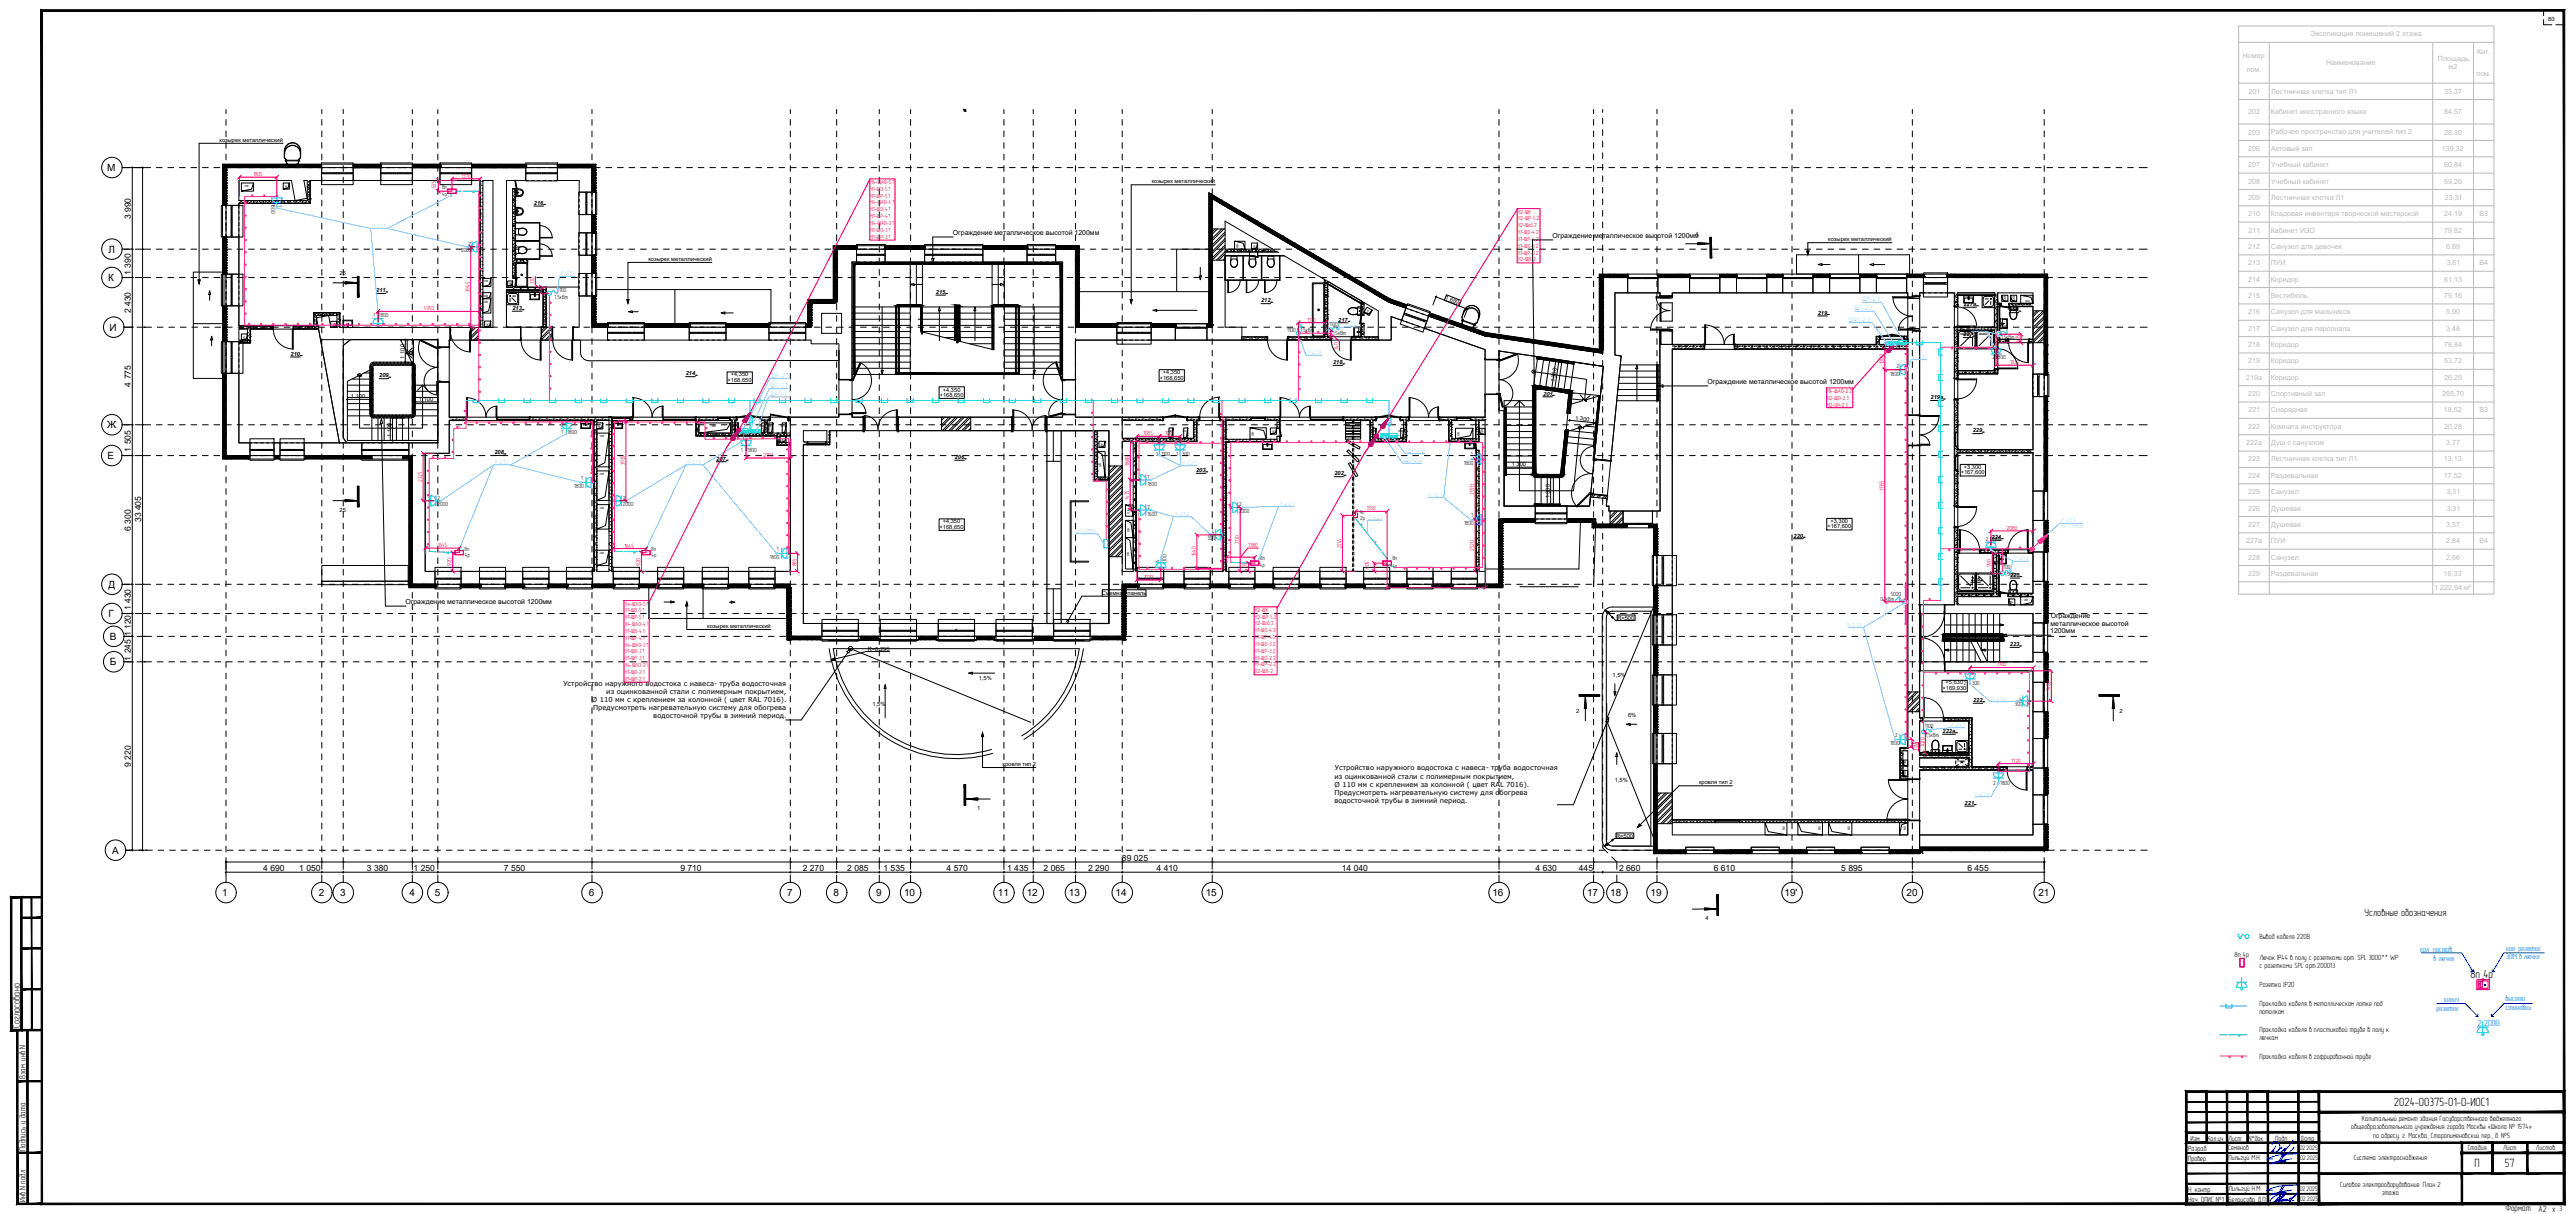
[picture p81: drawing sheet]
<svg xmlns="http://www.w3.org/2000/svg" width="1261mm" height="594mm" viewBox="0 0 1261 594" stroke-linecap="round" stroke-linejoin="round" font-family="sans-serif">
<defs><g id="words">
<g font-size="5.9">
<text x="1172" y="541">2024-00375-01-0-ИОС1</text>
<text x="1212" y="571">П</text>
<text x="1227" y="571">57</text>
</g>
<text font-size="5.7" x="1210" y="479">8п 4р</text>
<text font-size="5.1" x="1158" y="448">Условные обозначения</text>
<g font-size="4.9">
<text x="52" y="84">М</text>
<text x="53" y="124">Л</text>
<text x="53" y="138">К</text>
<text x="54" y="162">И</text>
<text x="53" y="210">Ж</text>
<text x="53" y="225">Е</text>
<text x="53" y="288">Д</text>
<text x="53" y="302">Г</text>
<text x="54" y="313">В</text>
<text x="54" y="326">Б</text>
<text x="55" y="418">А</text>
<text x="109" y="439">1</text>
<text x="156" y="439">2</text>
<text x="167" y="439">3</text>
<text x="200" y="439">4</text>
<text x="213" y="439">5</text>
<text x="288" y="439">6</text>
<text x="385" y="439">7</text>
<text x="408" y="439">8</text>
<text x="429" y="439">9</text>
<text x="443" y="439">10</text>
<text x="489" y="439">11</text>
<text x="503" y="439">12</text>
<text x="523" y="439">13</text>
<text x="546" y="439">14</text>
<text x="590" y="439">15</text>
<text x="731" y="439">16</text>
<text x="777" y="439">17</text>
<text x="788" y="439">18</text>
<text x="808" y="439">19</text>
<text x="874" y="439">19'</text>
<text x="934" y="439">20</text>
<text x="998" y="439">21</text>
<text x="10" y="503" transform="rotate(-90 10 503)">Согласовано</text>
</g>
<text font-size="4.4" fill="#00f" x="1213" y="502">2 2000</text>
<g font-size="4.4">
<text x="1227" y="593">Формат</text>
<text x="1243" y="593">А2 x</text>
</g>
<g font-size="4.2">
<text x="64" y="107" transform="rotate(-90 64 107)">3 990</text>
<text x="64" y="135" transform="rotate(-90 64 135)">1 390</text>
<text x="64" y="153" transform="rotate(-90 64 153)">2 430</text>
<text x="64" y="189" transform="rotate(-90 64 189)">4 775</text>
<text x="64" y="221" transform="rotate(-90 64 221)">1 505</text>
<text x="69" y="256" transform="rotate(-90 69 256)">33 405</text>
<text x="64" y="260" transform="rotate(-90 64 260)">6 300</text>
<text x="64" y="323" transform="rotate(-90 64 323)">1 245 1 120 1 430</text>
<text x="64" y="375" transform="rotate(-90 64 375)">9 220</text>
<text x="549" y="421">89 025</text>
<text x="129" y="426">4 690</text>
<text x="147" y="426">1 050</text>
<text x="180" y="426">3 380</text>
<text x="203" y="426">1 250</text>
<text x="247" y="426">7 550</text>
<text x="333" y="426">9 710</text>
<text x="393" y="426">2 270</text>
<text x="415" y="426">2 085</text>
<text x="433" y="426">1 535</text>
<text x="464" y="426">4 570</text>
<text x="493" y="426">1 435</text>
<text x="511" y="426">2 065</text>
<text x="533" y="426">2 290</text>
<text x="566" y="426">4 410</text>
<text x="657" y="426">14 040</text>
<text x="752" y="426">4 630</text>
<text x="773" y="426">445</text>
<text x="793" y="426">2 660</text>
<text x="839" y="426">6 610</text>
<text x="902" y="426">5 895</text>
<text x="963" y="426">6 455</text>
<text x="12" y="528" transform="rotate(-90 12 528)">Взам. инв.N</text>
<text x="12" y="563" transform="rotate(-90 12 563)">Подпись и дата</text>
<text x="12" y="588" transform="rotate(-90 12 588)">Инв.N подл.</text>
</g>
<text font-size="3.9" fill="#545454" x="932" y="295" transform="rotate(-90 932 295)">1с</text>
<g font-size="3.8" fill="#00f">
<text x="1185" y="466">кол. постов</text>
<text x="1227" y="465">кол. розеток</text>
<text x="1192" y="470">в лючке</text>
<text x="1227" y="469">ЭОМ в лючке</text>
<text x="1197" y="490">колич.</text>
<text x="1227" y="490">высота</text>
<text x="1193" y="495">розеток</text>
<text x="1227" y="494">становки</text>
</g>
<g font-size="3.7" fill="#7fbfff">
<text x="912" y="147">ЩР-2.3</text>
<text x="908" y="152">ЩО-2.3</text>
<text x="905" y="157">ЩАО-2.2</text>
<text x="378" y="185">ЩР-2.1</text>
<text x="377" y="190">ЩО-2.1</text>
<text x="377" y="194">ЩАО-2.1</text>
<text x="689" y="222">ЩР-2.2</text>
<text x="688" y="226">ЩО-2.2</text>
</g>
<g font-size="3.7">
<text x="1106" y="459">Вывод кабеля 220В</text>
<text x="1094" y="468">8п 4р</text>
<text x="1106" y="470">Лючок IP44 в полу с розетками арт. SPL 3000** WP</text>
<text x="1106" y="474">c розетками SPL арт.200013</text>
<text x="1106" y="483">Розетка IР20</text>
<text x="1106" y="492">Прокладка кабеля в металлическом лотке под</text>
<text x="1106" y="496">потолком</text>
<text x="1106" y="505">Прокладка кабеля в пластиковой трубе в полу к</text>
<text x="1106" y="509">лючкам</text>
<text x="1106" y="518">Прокладка кабеля в гофрированной трубе</text>
<text x="1156" y="549">Капитальный ремонт здания Государственного бюджетного</text>
<text x="1151" y="553">общеобразовательного учреждения города Москвы «Школа № 1574»</text>
<text x="1162" y="557">по адресу: г. Москва, Старопименовский пер., д. №5</text>
<text x="1071" y="563">Разраб.</text>
<text x="1073" y="558">Изм.</text>
<text x="1081" y="558">Кол.уч.</text>
<text x="1091" y="558">Лист</text>
<text x="1091" y="563">Семенов</text>
<text x="1101" y="558">N°док.</text>
<text x="1114" y="558">Подп.</text>
<text x="1126" y="558">Дата</text>
<text x="1208" y="563">Стадия</text>
<text x="1226" y="563">Лист</text>
<text x="1242" y="563">Листов</text>
<text x="1071" y="568">Провер.</text>
<text x="1091" y="568">Пильгуй М.Н.</text>
<text x="1153" y="568">Система электроснабжения</text>
<text x="1146" y="581">Силовое электрооборудование. План 2</text>
<text x="1071" y="583">Н. контр.</text>
<text x="1091" y="583">Пильгуй Н.М</text>
<text x="1166" y="585">этажа</text>
<text x="1071" y="588">Нач. ОПИС №1 Белоусова Д.П</text>
<text x="1253" y="593">3</text>
</g>
<g font-size="3.5" fill="#bababa">
<text x="1132" y="18">Экспликация помещений 2 этажа</text>
<text x="1098" y="28">Номер</text>
<text x="1194" y="30">Площадь,</text>
<text x="1213" y="27">Кат.</text>
<text x="1100" y="35">пом.</text>
<text x="1139" y="32">Наименование</text>
<text x="1199" y="34">м2</text>
<text x="1213" y="37">пом.</text>
<text x="1101" y="46">201</text>
<text x="1112" y="46">Лестничная клетка тип Л1</text>
<text x="1197" y="46">33,37</text>
<text x="1101" y="56">202</text>
<text x="1112" y="56">Кабинет иностранного языка</text>
<text x="1197" y="56">84,57</text>
<text x="1101" y="66">203</text>
<text x="1112" y="66">Рабочее пространство для учителей тип 2</text>
<text x="1197" y="66">28,30</text>
<text x="1101" y="74">206</text>
<text x="1112" y="74">Актовый зал</text>
<text x="1196" y="74">139,32</text>
<text x="1101" y="82">207</text>
<text x="1112" y="82">Учебный кабинет</text>
<text x="1197" y="82">60,84</text>
<text x="1101" y="90">208</text>
<text x="1112" y="90">Учебный кабинет</text>
<text x="1197" y="90">59,26</text>
<text x="1101" y="98">209</text>
<text x="1112" y="98">Лестничная клетка Л1</text>
<text x="1197" y="98">23,31</text>
<text x="1101" y="106">210</text>
<text x="1112" y="106">Кладовая инвентаря творческой мастерской</text>
<text x="1197" y="106">24,19</text>
<text x="1214" y="106">В3</text>
<text x="1101" y="114">211</text>
<text x="1112" y="114">Кабинет ИЗО</text>
<text x="1197" y="114">79,82</text>
<text x="1101" y="122">212</text>
<text x="1112" y="122">Санузел для девочек</text>
<text x="1198" y="122">6,89</text>
<text x="1101" y="130">213</text>
<text x="1112" y="130">ПУИ</text>
<text x="1198" y="130">3,61</text>
<text x="1214" y="130">В4</text>
<text x="1101" y="138">214</text>
<text x="1112" y="138">Коридор</text>
<text x="1197" y="138">61,13</text>
<text x="1101" y="146">215</text>
<text x="1112" y="146">Вестибюль</text>
<text x="1197" y="146">79,16</text>
<text x="1101" y="154">216</text>
<text x="1112" y="154">Санузел для мальчиков</text>
<text x="1198" y="154">5,90</text>
<text x="1101" y="162">217</text>
<text x="1112" y="162">Санузел для персонала</text>
<text x="1198" y="162">3,48</text>
<text x="1101" y="170">218</text>
<text x="1112" y="170">Коридор</text>
<text x="1197" y="170">78,84</text>
<text x="1101" y="178">219</text>
<text x="1112" y="178">Коридор</text>
<text x="1197" y="178">53,72</text>
<text x="1100" y="186">219а</text>
<text x="1112" y="186">Коридор</text>
<text x="1197" y="186">26,29</text>
<text x="1101" y="194">220</text>
<text x="1112" y="194">Спортивный зал</text>
<text x="1196" y="194">265,70</text>
<text x="1101" y="202">221</text>
<text x="1112" y="202">Снарядная</text>
<text x="1197" y="202">18,52</text>
<text x="1214" y="202">В3</text>
<text x="1101" y="210">222</text>
<text x="1112" y="210">Комната инструктора</text>
<text x="1197" y="210">20,28</text>
<text x="1100" y="218">222а</text>
<text x="1112" y="218">Душ с санузлом</text>
<text x="1198" y="218">3,77</text>
<text x="1101" y="226">223</text>
<text x="1112" y="226">Лестничная клетка тип Л1</text>
<text x="1197" y="226">13,13</text>
<text x="1101" y="234">224</text>
<text x="1112" y="234">Раздевальная</text>
<text x="1197" y="234">17,52</text>
<text x="1101" y="242">225</text>
<text x="1112" y="242">Санузел</text>
<text x="1198" y="242">3,31</text>
<text x="1101" y="250">226</text>
<text x="1112" y="250">Душевая</text>
<text x="1198" y="250">3,31</text>
<text x="1101" y="258">227</text>
<text x="1112" y="258">Душевая</text>
<text x="1198" y="258">3,57</text>
<text x="1100" y="266">227а</text>
<text x="1112" y="266">ПУИ</text>
<text x="1198" y="266">2,84</text>
<text x="1214" y="266">В4</text>
<text x="1101" y="274">228</text>
<text x="1112" y="274">Санузел</text>
<text x="1198" y="274">2,66</text>
<text x="1101" y="282">229</text>
<text x="1112" y="282">Раздевальная</text>
<text x="1197" y="282">16,33</text>
<text x="1192" y="289">1 222,94 м²</text>
</g>
<g font-size="3.4">
<text x="467" y="115">Ограждение металлическое высотой 1200мм</text>
<text x="760" y="117">Ограждение металлическое высотой 1200мм</text>
<text x="836" y="188">Ограждение металлическое высотой 1200мм</text>
<text x="199" y="296">Ограждение металлическое высотой 1200мм</text>
<text x="1004" y="302">Ограждение</text>
<text x="1004" y="310">1200мм</text>
<text x="1004" y="306">металлическое высотой</text>
</g>
<g font-size="3.3">
<text x="276" y="335">Устройство наружного водостока с навеса- труба водосточная</text>
<text x="297" y="339">из оцинкованной стали с полимерным покрытием,</text>
<text x="290" y="344">Ø 110 мм с креплением за колонной ( цвет RAL 7016).</text>
<text x="290" y="348">Предусмотреть нагревательную систему для обогрева</text>
<text x="320" y="352">водосточной трубы в зимний период.</text>
<text x="654" y="377">Устройство наружного водостока с навеса- труба водосточная</text>
<text x="653" y="381">из оцинкованной стали с полимерным покрытием,</text>
<text x="653" y="389">Предусмотреть нагревательную систему для обогрева</text>
<text x="653" y="385">Ø 110 мм с креплением за колонной ( цвет RAL 7016).</text>
<text x="653" y="393">водосточной трубы в зимний период.</text>
</g>
<g font-size="3.2">
<text x="1126" y="563">02.2025</text>
<text x="1126" y="568">02.2025</text>
<text x="1126" y="583">02.2025</text>
<text x="1126" y="588">02.2025</text>
</g>
<g font-size="2.9" fill="#f00">
<text x="124" y="86">1835</text>
<text x="226" y="87">1370</text>
<text x="213" y="92" transform="rotate(-90 213 92)">525</text>
<text x="426" y="90">Н4-ЩАО-5.1</text>
<text x="426" y="93">Н1-ЩО-5.1</text>
<text x="426" y="97">Н1-ЩР-5.1</text>
<text x="426" y="100">Н4-ЩАО-4.1</text>
<text x="426" y="103">Н1-ЩО-4.1</text>
<text x="426" y="107">Н1-ЩР-4.1</text>
<text x="743" y="105">Н2-ЩК</text>
<text x="743" y="108">Н2-ЩР-5.2</text>
<text x="426" y="110">Н4-ЩАО-3.1</text>
<text x="426" y="113">Н1-ЩО-3.1</text>
<text x="743" y="111">Н2-Що5.2</text>
<text x="426" y="117">Н1-ЩР-3.1</text>
<text x="743" y="115">Н1-ЩО-4.2</text>
<text x="743" y="118">Н1-ЩР-4.2</text>
<text x="743" y="121">Н1-ЩО-3.2</text>
<text x="743" y="125">Н1-ЩР-3.2</text>
<text x="743" y="128">Н2-ЩВ-2</text>
<text x="230" y="143" transform="rotate(-90 230 143)">3945</text>
<text x="262" y="139" transform="rotate(-90 262 139)">310</text>
<text x="207" y="152">4990</text>
<text x="640" y="157">1310</text>
<text x="989" y="167" transform="rotate(-90 989 167)">415</text>
<text x="655" y="171" transform="rotate(-90 655 171)">340</text>
<text x="922" y="178" transform="rotate(-90 922 178)">1000</text>
<text x="984" y="178">1830</text>
<text x="895" y="192">Н4-ЩАО-2.2</text>
<text x="895" y="196">Н2-ЩО-2.3</text>
<text x="895" y="199">H2-OH-2.3</text>
<text x="560" y="213">1085</text>
<text x="571" y="213">1015</text>
<text x="306" y="228" transform="rotate(-90 306 228)">3935</text>
<text x="374" y="224">2190</text>
<text x="553" y="228" transform="rotate(-90 553 228)">1880</text>
<text x="207" y="236" transform="rotate(-90 207 236)">2325</text>
<text x="553" y="245" transform="rotate(-90 553 245)">1475</text>
<text x="722" y="242" transform="rotate(-90 722 242)">2970</text>
<text x="922" y="240" transform="rotate(-90 922 240)">11355</text>
<text x="669" y="250">1550</text>
<text x="983" y="259">2080</text>
<text x="214" y="268">1645</text>
<text x="306" y="268">1645</text>
<text x="607" y="266" transform="rotate(-90 607 266)">3130</text>
<text x="611" y="268">1380</text>
<text x="657" y="268" transform="rotate(-90 657 268)">2745</text>
<text x="722" y="270" transform="rotate(-90 722 270)">2520</text>
<text x="586" y="272" transform="rotate(-90 586 272)">1640</text>
<text x="221" y="277" transform="rotate(-90 221 277)">920</text>
<text x="314" y="277" transform="rotate(-90 314 277)">920</text>
<text x="390" y="277" transform="rotate(-90 390 277)">885</text>
<text x="611" y="279" transform="rotate(-90 611 279)">405</text>
<text x="670" y="278" transform="rotate(-90 670 278)">405</text>
<text x="975" y="278" transform="rotate(-90 975 278)">990</text>
<text x="560" y="283">1170</text>
<text x="701" y="287">4820</text>
<text x="306" y="296">Н4-ЩАО-5.1</text>
<text x="306" y="300">Н1-ЩО-5.1</text>
<text x="614" y="299">Н2-ЩК</text>
<text x="306" y="303">Н1-ЩР-5.1</text>
<text x="614" y="303">Н2-ЩР-5.2</text>
<text x="306" y="306">Н4-ЩАО-4.1</text>
<text x="306" y="310">Н1-ЩО-4.1</text>
<text x="614" y="306">Н2-Що5.2</text>
<text x="614" y="309">Н1-ЩО-4.2</text>
<text x="306" y="313">Н1-ЩР-4.1</text>
<text x="306" y="316">Н4-ЩАО-3.1</text>
<text x="614" y="313">Н1-ЩР-4.2</text>
<text x="614" y="316">Н1-ЩО-3.2</text>
<text x="306" y="320">Н1-ЩО-3.1</text>
<text x="306" y="323">Н1-ЩР-3.1</text>
<text x="614" y="319">Н1-ЩР-3.2</text>
<text x="614" y="323">Н1-ЩО-2.2</text>
<text x="306" y="326">Н4-ЩАО-2.1</text>
<text x="306" y="330">Н1-ЩО-2.1</text>
<text x="614" y="326">Н1-ЩР-2.2</text>
<text x="614" y="329">Н2-ЩВ-2</text>
<text x="978" y="326">3100</text>
<text x="306" y="333">Н1-ЩР-2.1</text>
<text x="1004" y="338" transform="rotate(-90 1004 338)">1480</text>
<text x="942" y="366" transform="rotate(-90 942 366)">1020</text>
<text x="939" y="367" transform="rotate(-90 939 367)">395</text>
<text x="985" y="373">1720</text>
</g>
<g font-size="2.9">
<text x="216" y="93">8п</text>
<text x="217" y="96">4р</text>
<text x="133" y="100" transform="rotate(90 133 100)">1800</text>
<text x="136" y="100" transform="rotate(90 136 100)">1</text>
<text x="226" y="124">2000</text>
<text x="229" y="120">2</text>
<text x="273" y="143">1100</text>
<text x="272" y="146">1,5кВт</text>
<text x="183" y="155">1</text>
<text x="186" y="155">1800</text>
<text x="651" y="159">1100</text>
<text x="979" y="161">1100</text>
<text x="630" y="162">1100</text>
<text x="637" y="162">1,5кВт</text>
<text x="653" y="164">1,5кВт</text>
<text x="980" y="166">1,5кВт</text>
<text x="976" y="176">2</text>
<text x="977" y="176">1800</text>
<text x="926" y="184">1800</text>
<text x="929" y="180">2</text>
<text x="275" y="213">1</text>
<text x="278" y="213">1800</text>
<text x="363" y="221">1</text>
<text x="366" y="221">1800</text>
<text x="566" y="223">3 1100</text>
<text x="576" y="223">1 300</text>
<text x="717" y="227">1800</text>
<text x="720" y="223">1</text>
<text x="281" y="239">1800</text>
<text x="285" y="235">1</text>
<text x="562" y="234">1</text>
<text x="562" y="238">1800</text>
<text x="214" y="245">2</text>
<text x="305" y="245">2</text>
<text x="214" y="248">2000</text>
<text x="305" y="248">2000</text>
<text x="562" y="249">2</text>
<text x="607" y="248">2</text>
<text x="607" y="251">2000</text>
<text x="666" y="252">4п</text>
<text x="562" y="252">1600</text>
<text x="666" y="254">2р Р-2.2.1</text>
<text x="717" y="257">1800</text>
<text x="720" y="253">1</text>
<text x="593" y="261">4</text>
<text x="227" y="270">8п</text>
<text x="319" y="270">8п</text>
<text x="380" y="269">1</text>
<text x="591" y="264">300</text>
<text x="972" y="265">2</text>
<text x="975" y="265">1800</text>
<text x="228" y="273">4р</text>
<text x="319" y="273">4р</text>
<text x="377" y="273">1800</text>
<text x="568" y="275" transform="rotate(-90 568 275)">4</text>
<text x="571" y="275" transform="rotate(-90 571 275)">300</text>
<text x="617" y="274">8п</text>
<text x="682" y="274">8п</text>
<text x="617" y="277">4р</text>
<text x="682" y="278">4р</text>
<text x="980" y="279">1100</text>
<text x="981" y="282">1,5кВт</text>
<text x="926" y="292">5000</text>
<text x="921" y="294">0,1кВт</text>
<text x="966" y="335">300</text>
<text x="986" y="345">300</text>
<text x="989" y="343">4</text>
<text x="942" y="356">1100</text>
<text x="926" y="365">1800</text>
<text x="928" y="360">2</text>
<text x="943" y="361">1,5кВт</text>
<text x="979" y="384">1800</text>
<text x="976" y="384">2</text>
</g>
<g font-size="2.9" fill="#7fbfff">
<text x="182" y="111">Р-2.1.1</text>
<text x="275" y="135">Р-2.1.4</text>
<text x="659" y="160">Р-2.2.4</text>
<text x="965" y="162">Р-2.3.1</text>
<text x="640" y="173">Р-2.2.4</text>
<text x="937" y="176">Р-2.3.5</text>
<text x="242" y="227">Р-2.1.2</text>
<text x="337" y="227">Р-2.1.3</text>
<text x="579" y="228">Р-2.2.3</text>
<text x="699" y="243">Р-2.2.1</text>
<text x="627" y="247">Р-2.2.1</text>
<text x="575" y="252">Р-2.2.2</text>
<text x="1009" y="256">Р-2.3.6</text>
<text x="527" y="261">ЩР-1 (ММ)</text>
<text x="1009" y="258">на 3 этаж</text>
<text x="987" y="274">Р-2.3.2</text>
<text x="905" y="307">Р-2.3.5</text>
<text x="975" y="343">Р-2.3.4</text>
<text x="955" y="356">Р-2.3.3</text>
<text x="967" y="390">Р-2.3.4</text>
</g>
<g font-size="2.8">
<text x="1248" y="10">80</text>
<text x="108" y="69">козырек металлический</text>
<text x="564" y="90">козырек металлический</text>
<text x="261" y="100">216</text>
<text x="830" y="116">4</text>
<text x="895" y="118">козырек металлический</text>
<text x="317" y="128">козырек металлический</text>
<text x="166" y="135">25</text>
<text x="184" y="143">211</text>
<text x="458" y="144">215</text>
<text x="617" y="148">212</text>
<text x="708" y="147" transform="rotate(21 708 147)">1 650</text>
<text x="961" y="150">227а</text>
<text x="251" y="152">213</text>
<text x="890" y="154">219</text>
<text x="984" y="152">228</text>
<text x="655" y="157">217</text>
<text x="961" y="165">227</text>
<text x="142" y="174">210</text>
<text x="198" y="175" transform="rotate(-90 198 175)">1 100</text>
<text x="653" y="178">218</text>
<text x="186" y="185">209</text>
<text x="336" y="184">214</text>
<text x="358" y="184">+4,350</text>
<text x="568" y="186">+168,650</text>
<text x="569" y="183">+4,350</text>
<text x="356" y="187">+168,650</text>
<text x="462" y="192">+4,350</text>
<text x="761" y="187" transform="rotate(-82 761 187)">1 300</text>
<text x="172" y="195">1 100</text>
<text x="205" y="196">1 100</text>
<text x="460" y="194">+168,650</text>
<text x="755" y="194">201</text>
<text x="945" y="195">219а</text>
<text x="771" y="206" transform="rotate(6 771 206)">1 300</text>
<text x="192" y="214" transform="rotate(-90 192 214)">1 100</text>
<text x="966" y="212">229</text>
<text x="242" y="222">208</text>
<text x="351" y="225">207</text>
<text x="467" y="225">206</text>
<text x="586" y="231">203</text>
<text x="653" y="233">202</text>
<text x="740" y="228">1 300</text>
<text x="960" y="232">+167,600</text>
<text x="962" y="229">+3,300</text>
<text x="759" y="244" transform="rotate(-90 759 244)">1 300</text>
<text x="166" y="250">25</text>
<text x="462" y="256">+4,350</text>
<text x="896" y="256">+3,300</text>
<text x="460" y="259">+168,650</text>
<text x="878" y="263">220</text>
<text x="895" y="259">+167,600</text>
<text x="975" y="264">224</text>
<text x="965" y="284">226</text>
<text x="984" y="282">225</text>
<text x="539" y="291">Съемная панель</text>
<text x="792" y="303">R=500</text>
<text x="346" y="307">козырек металлический</text>
<text x="984" y="316">223</text>
<text x="425" y="318">R=6 290</text>
<text x="479" y="333">1,5%</text>
<text x="790" y="331">1,5%</text>
<text x="953" y="335">+5,6302</text>
<text x="951" y="338">+169,930</text>
<text x="427" y="345">1,5%</text>
<text x="966" y="344">222</text>
<text x="772" y="349">2</text>
<text x="797" y="351">6%</text>
<text x="1038" y="349">2</text>
<text x="951" y="359">222а</text>
<text x="491" y="375">кровля тип 2</text>
<text x="791" y="383">1,5%</text>
<text x="832" y="384">кровля тип 2</text>
<text x="962" y="394">221</text>
<text x="479" y="396">1</text>
<text x="791" y="410">R=500</text>
<text x="835" y="450">4</text>
</g>
<g font-size="1.5" fill="#00dd6e">
<text x="227" y="93" transform="rotate(-180 227 93)">/</text>
<text x="669" y="261" transform="rotate(52 669 261)">/</text>
<text x="214" y="270" transform="rotate(-177 214 270)">/</text>
<text x="306" y="269" transform="rotate(-180 306 269)">/</text>
<text x="676" y="270" transform="rotate(54 676 270)">/</text>
<text x="1091" y="506" transform="rotate(-180 1091 506)">/</text>
</g>
<g font-size="1.4">
<text x="120" y="91">ОВ</text>
<text x="141" y="92" transform="rotate(-90 141 92)">ВК</text>
<text x="606" y="121" transform="rotate(-90 606 121)">ОВ</text>
<text x="615" y="122" transform="rotate(-90 615 122)">ВК</text>
<text x="237" y="138">ОВ</text>
<text x="250" y="140" transform="rotate(-90 250 140)">ВК</text>
<text x="237" y="148">ОВ</text>
<text x="237" y="145">ОВ</text>
<text x="981" y="145" transform="rotate(90 981 145)">ВК</text>
<text x="986" y="145" transform="rotate(90 986 145)">ВК</text>
<text x="994" y="147" transform="rotate(-180 994 147)">ОВ</text>
<text x="670" y="154" transform="rotate(-60 670 154)">ВК</text>
<text x="164" y="160" transform="rotate(-90 164 160)">ВК</text>
<text x="239" y="160" transform="rotate(-90 239 160)">ВК</text>
<text x="120" y="166" transform="rotate(-90 120 166)">ВК</text>
<text x="931" y="168">ЭОМ</text>
<text x="294" y="210" transform="rotate(-90 294 210)">ВК</text>
<text x="348" y="209">ОВ</text>
<text x="359" y="209">ЭОМ</text>
<text x="372" y="209">ЭОМ</text>
<text x="376" y="209">СС</text>
<text x="383" y="209">СС</text>
<text x="725" y="210" transform="rotate(90 725 210)">ВК</text>
<text x="294" y="214">ОВ</text>
<text x="572" y="211">СС</text>
<text x="579" y="211">СС</text>
<text x="614" y="214" transform="rotate(-90 614 214)">ОВ</text>
<text x="624" y="212" transform="rotate(-90 624 212)">ВК</text>
<text x="671" y="212">ЭОМ</text>
<text x="685" y="212">ЭОМ</text>
<text x="715" y="214" transform="rotate(-90 715 214)">ОВ</text>
<text x="384" y="216" transform="rotate(-90 384 216)">ВК</text>
<text x="540" y="219" transform="rotate(-90 540 219)">ВК</text>
<text x="294" y="232">ОВ</text>
<text x="539" y="229" transform="rotate(-90 539 229)">ОВ</text>
<text x="294" y="249">ОВ</text>
<text x="553" y="251" transform="rotate(-90 553 251)">ОВ</text>
<text x="553" y="260" transform="rotate(-90 553 260)">ОВ</text>
<text x="294" y="271">ОВ</text>
<text x="553" y="272" transform="rotate(-90 553 272)">ОВ</text>
<text x="991" y="294">ОВ</text>
<text x="984" y="295">ВК</text>
<text x="932" y="372" transform="rotate(90 932 372)">ВК</text>
<text x="932" y="377" transform="rotate(90 932 377)">ВК</text>
<text x="958" y="373">ПотПр</text>
<text x="873" y="404" transform="rotate(90 873 404)">ОВ</text>
<text x="890" y="404" transform="rotate(90 890 404)">ОВ</text>
<text x="905" y="404" transform="rotate(90 905 404)">ОВ</text>
<text x="932" y="404" transform="rotate(90 932 404)">ОВ</text>
</g>
<g font-size=".4" fill="#f00">
<text x="221" y="93">8п</text>
<text x="664" y="252">4п</text>
<text x="225" y="270">8п</text>
<text x="316" y="270">8п</text>
<text x="614" y="275">8п</text>
<text x="679" y="275">8п</text>
<text x="1098" y="471" transform="rotate(90 1098 471)">8п</text>
</g>
</g></defs>
<g fill="none" stroke="#000" stroke-width=".49">
<path d="M111 54v2M111 58v3M158 54v2M158 58v3M168 54v2M168 58v3M202 54v2M202 58v3M214 54v2M214 58v3M290 54v2M290 58v3"/>
<path d="M387 54v2M387 58v3M410 54v2M410 58v3M431 54v2M431 58v3M446 54v2M446 58v3M472 54h1M492 54v2M492 58v3M506 54v2"/>
<path d="M506 58v3M527 54v2M527 58v3M549 54v2M549 58v3M594 54v2M594 58v3M734 54v2M734 58v3M780 54v2M780 58v3M785 54v1"/>
<path d="M785 58v3M811 54v2M811 58v3M877 54v2M877 58v3M936 54v2M936 58v3M1001 54v2M1001 58v3M111 64v3M111 70v3M111 75v3"/>
<path d="M139 70h-42v67M139 75a4 4 0 0 1 4-4 4 4 0 0 1 4 4 4 4 0 0 0-4-4 4 4 0 0 0-4 4M140 78v1zM140 78v1M140 79h6M140 78h6M146 78h1v1h-1M146 78l1 1zM147 74a4 4 0 0 0-4-4 4 4 0 0 0-4 4v3l1 1v2h1h-1v-2M147 74v3l-1 1v2h-1h1v-2l1-1v-3M147 74a4 4 0 0 0-4-4 4 4 0 0 0-4 4v3l1 1M157 80h16v10h-16z"/>
<path d="M158 64v3M158 70v3M158 75v3M168 64v3M168 70v3M168 75v3M186 80h16v10h-16zM202 64v3M202 70v3M202 75v3M214 64v3M214 70v3"/>
<path d="M214 75v3M215 80h16v10h-16zM257 80h16v9h-16zM290 64v3M290 70v3M290 75v3M387 64v3M387 70v3M387 75v3M410 64v3M410 70v3M410 75v3"/>
<path d="M431 64v3M431 70v3M431 75v3M446 64v3M446 70v3M446 75v3M492 64v3M492 70v3M492 75v3M506 64v3M506 70v3M506 75v3"/>
<path d="M527 64v3M527 70v3M527 75v3M549 64v3M549 70v3M549 75v3M594 64v3M594 70v3M594 75v3M734 64v3M734 70v3M734 75v3"/>
<path d="M780 64v3M780 70v3M780 75v3M785 63v3M785 69v3M785 75v3M811 64v3M811 70v3M811 75v3M877 64v3M877 70v3M877 75v3"/>
<path d="M936 64v3M936 70v3M936 75v3M1001 64v3M1001 70v3M1001 75v3M60 82h10M65 82h.1M65 82v334M70 82h.1M70 82h4M70 82v334"/>
<path d="M77 82h2M82 82h3M88 82h3M94 82h2M99 82h3M105 82h3M109 81h.1M109 99h.1M109 95h.1M109 100h.1M109 97h.1M109 96h.1"/>
<path d="M109 94h.1M109 92h.1M109 91h.1M109 90h.1M109 88h.1M109 87h.1M109 86h.1M109 85h.1M109 83h.1M109 82h.1M109 84h.1M109 93h.1"/>
<path d="M109 98h.1M109 89h.1M109 81h1M109 94v1M109 100h2M109 91h2M109 83h2M109 95h2M109 99h2M109 86h2M109 82h2M109 90h2"/>
<path d="M109 94h2M109 95v1M109 90v1M109 81v1M109 92h1M109 97h1M109 93h1M109 85h1M109 82h1M109 98h1M109 90h1M109 97v1"/>
<path d="M109 95h1M109 99h1M109 91h1M109 96h1M109 94h1M109 84h1M109 83h1M109 100h1M109 83v1M109 84v1M109 85v1M109 88v1"/>
<path d="M109 89v1M109 93v1M109 98v1M109 99v1M109 92v1M109 98l1 1M109 88h1M109 87h1M109 86h1M110 81h.1M110 98h.1M110 97h.1"/>
<path d="M110 93h.1M110 92h.1M110 91h.1M110 88h.1M110 87h.1M110 85h.1M110 99h.1M110 96h.1M110 94h.1M110 89h.1M110 84h.1M110 83h.1"/>
<path d="M110 86h.1M110 100h.1M110 95h.1M110 90h.1M110 82h.1M110 83v1M110 85v1M110 88v1M110 89h-1M110 93v1M110 98v1M110 98h-1"/>
<path d="M110 97h-1M110 93h-1M110 92h-1M110 88h-1M110 87h-1M110 86h-1M110 92v1M110 82h-1M110 97v1M110 81h1M110 95v1M110 90v1"/>
<path d="M110 81v1M110 86v1M110 96v1M110 94v1M110 82v1M110 87v1M110 91v1M110 92h1M110 97h1M110 89v1M110 84v1M110 99v1"/>
<path d="M110 87h1M110 100h1M110 91h1M110 81l1 1M110 99h1M110 98h1M110 95l1 1M110 94h1M110 93h1M110 90l1 1M110 89h1M110 88h1"/>
<path d="M110 85h1M110 84h1M110 83h1M110 82h180M111 81h.1M111 99h.1M111 97h.1M111 96h.1M111 93h.1M111 92h.1M111 91h.1M111 88h.1"/>
<path d="M111 87h.1M111 86h.1M111 83h.1M111 82h.1M111 100h.1M111 99h-1M111 94h-1M111 88h-2M111 96h-1M111 91h-1M111 86h-1M111 98h.1"/>
<path d="M111 95h.1M111 90h.1M111 85h.1M111 84h.1M111 84h-2M111 85v1M111 89h.1M111 93h-1M111 97h-1M111 92h-1M111 96h-2M111 83l-1 1"/>
<path d="M111 90h-1M111 94h.1M111 81v144M111 85h-1M111 82l-1 1M111 87h-2M111 89h-2M111 81h-1M111 93l-1 1M111 87h-1M111 85h-2M111 98l-1 1"/>
<path d="M111 88l-1 1M111 81v1M111 81h1M111 81h1h1M112 81l-1 1M112 81v1M112 81h.1M112 82h.1M112 81h1M112 81h1h2M113 82h.1M113 81v1"/>
<path d="M113 81h.1M113 81h1M113 81l1 1M114 82h.1M114 81v1M114 81h1M115 81l-1 1M115 81v1M115 81h.1M115 82h.1M115 81h1M116 82h.1"/>
<path d="M116 80h.1M116 81v1M116 81h.1M116 81h2M116 81l1 1M116 81h1M117 82h.1M117 81v1M117 100h35v-12h83v72h-69v-7h-12v6h-37zM117 81h1M117 99h.1M118 81l-1 1"/>
<path d="M118 81h.1M118 81v1M118 82h.1M118 99h.1M118 98h.1M118 81h1M119 82h.1M119 81v1M119 99h.1M119 81h.1M119 81h1M119 81l1 1"/>
<path d="M120 82h.1M120 99h.1M120 81h1M120 81v1M121 81l-1 1M121 99h.1M121 81h.1M121 81v1M121 82h.1M121 81h1M121 98h.1M122 81h1"/>
<path d="M122 82h.1M122 81v1M122 81h.1M122 99h.1M122 81l1 1M123 82h.1M123 99h.1M123 81h.1M123 81v1M123 81h1M123 81h1h1M124 81l-1 1"/>
<path d="M124 81v1M124 81h.1M124 82h.1M124 99h.1M124 80h.1M124 90h-6v4h6v-4l-1 3-5 1M124 81h1M125 82h.1M125 98h.1M125 81v1M125 81h.1M125 81h1"/>
<path d="M125 81l1 1M125 99h.1M126 82h.1M126 99h.1M126 81v1M126 81h1M127 81l-1 1M127 81v1M127 81h.1M127 82h.1M127 99h.1M127 81h2"/>
<path d="M127 81h1M128 82h.1M128 81v1M128 81h.1M128 98h.1M128 81l1 1M128 81h1M129 82h.1M129 99h.1M129 81h1M129 81v1M130 81v1"/>
<path d="M130 81h.1M130 82h.1M130 99h.1M130 81h2M130 81h1M131 82h.1M131 81v1M131 99h.1M131 81h.1M131 81h1M131 81l1 1M131 98h.1"/>
<path d="M132 82h.1M132 99h.1M132 81h1M132 81v1M133 81l-1 1M133 81v1M133 81h.1M133 82h.1M133 99h.1M133 81h1M133 81h1h1M134 82h.1"/>
<path d="M134 81v1M134 81h.1M134 80h.1M134 99h.1M134 81h1M134 81l1 1M135 82h.1M135 99h.1M135 98h.1M135 81v1M135 81h1M135 81h1h1"/>
<path d="M136 81l-1 1M136 81v1M136 81h.1M136 99h.1M136 82h.1M136 81h1M137 82h.1M137 81v1M137 81h.1M137 81h2M137 81l1 1M137 81h1"/>
<path d="M138 99h.1M138 82h.1M138 81v1M138 81h1M138 98h.1M139 81l-1 1M139 81h.1M139 81v1M139 82h.1M139 99h.1M139 81h1M140 82h.1"/>
<path d="M140 81v1M140 81h.1M140 81h1M140 81l1 1M141 82h.1M141 99h.1M141 81h1M141 81v1M142 81l-1 1M142 98h.1M142 81h.1M142 81v1"/>
<path d="M142 90v3h-3l2-1 1-2h-3v3M142 82h.1M142 99h.1M142 81h1M142 80h.1M143 81h1M143 82h.1M143 81v1M143 81h.1M143 81l1 1M144 82h.1M144 99h.1"/>
<path d="M144 81h2M144 81v1M144 81h1M145 81l-1 1M145 81h.1M145 81v1M145 82h.1M145 99h.1M145 98h.1M145 81h1M145 82h1M146 81v1"/>
<path d="M146 99h.1M146 81h.1M146 82h.1M146 81h1M146 81l1 1M147 82h.1M147 99h.1M147 81h.1M147 81v1M147 81h1M147 81h1h1M148 81l-1 1"/>
<path d="M148 81v1M148 81h.1M148 99h.1M148 82h.1M148 81h1M148 98h.1M149 82h.1M149 81v1M149 81h.1M149 81h1M149 99h.1M149 81l1 1"/>
<path d="M150 82h.1M150 99h.1M150 81v1M150 81h1M150 98h1h-34v-10h26l1 10 6-1-1-9h1v10M150 91l1 1h-1M151 81v1M151 81h.1M151 82h.1M151 99h.1M151 89h.1M151 90h.1"/>
<path d="M151 91h.1M151 93h.1M151 94h.1M151 95h.1M151 96h.1M151 97h.1M151 81h2M151 98h.1M151 92h.1M151 81h1M152 82h.1M152 88v11h-35"/>
<path d="M152 81v1M152 81h.1M152 88h.1M152 97h.1M152 81h1M152 81l1 1M153 80h.1M153 82h.1M153 81h1M153 81v1M154 81l-1 1M154 81v1"/>
<path d="M154 81h.1M154 82h.1M154 81h1M154 81h1h1M155 82h.1M155 81v1M155 81h.1M155 81h1M155 81l1 1M156 82h.1M156 81v1M156 81h1"/>
<path d="M157 81l-1 1M157 81v1M157 81h.1M157 82h.1M157 85h16M157 81h-48v20M157 80v8M158 81v3M158 87v3M158 92v3M158 98v3M158 85h7"/>
<path d="M158 85h.1M159 88h-7v12h-35v2M160 88h2M163 88h1M165 85h.1M166 85h6M166 85h.1M166 88h1M168 81v3M168 87v3M168 92v3M168 98v3"/>
<path d="M169 88h1M172 88h16M172 85h.1M173 81h13M173 81h.1M173 80v8M173 82h.1M173 81v1M173 81l1 1M174 81h.1M174 82h.1M174 81h-1"/>
<path d="M174 81v1M174 81h1M175 81h.1M175 81l-1 1M175 81v1M175 82h.1M175 82h1M175 81h1M176 82h.1M176 81h.1M176 82h-1M176 81v1"/>
<path d="M176 81l1 1M177 81h.1M177 82h.1M177 81h-1M177 81v1M177 81h1M178 81h.1M178 81l-1 1M178 81v1M178 82h.1M178 82h1M179 82h.1"/>
<path d="M179 81h.1M179 81h-1M179 81v1M179 80h.1M179 81l1 1M180 81h.1M180 82h.1M180 81h-1M180 81v1M181 81l-1 1M181 81h.1M181 81v1"/>
<path d="M181 82h.1M181 81h1M181 82h1M182 82h.1M182 81h.1M182 81v1M182 81l1 1M183 81h.1M183 81h-1M183 82h.1M183 81v1M184 81h.1"/>
<path d="M184 81l-1 1M184 81v1M184 82h.1M184 81h1M185 82h.1M185 81h.1M185 82h-1M185 81v1M185 81l1 1M186 81h.1M186 82h.1M186 81h-1"/>
<path d="M186 81v1M186 85h16M186 80v8M187 85h7M187 85h.1M189 88h2M192 88h1M194 85h.1M195 85h6M195 85h.1M195 88h1M198 88h1"/>
<path d="M201 88h16M201 85h.1M202 81v3M202 87v3M202 92v3M202 98v3M202 81h13M202 82h.1M202 81h.1M202 80v8M202 81v1M202 81h1"/>
<path d="M202 82h1M203 82h.1M203 81h.1M203 81v1M203 81l1 1M204 81h.1M204 82h.1M204 81h-1M204 81v1M205 81l-1 1M205 81h.1M205 81v1"/>
<path d="M205 82h.1M205 81h1M205 82h1M206 82h.1M206 81h.1M206 81v1M206 81l1 1M207 81h.1M207 81h-1M207 82h.1M207 81v1M207 81h1"/>
<path d="M208 81h.1M208 81l-1 1M208 81v1M208 80h.1M208 82h.1M208 81h1M209 82h.1M209 81h.1M209 82h-1M209 81v1M209 81l1 1M210 81h.1"/>
<path d="M210 82h.1M210 81h-1M210 81v1M211 81h.1M211 81l-1 1M211 81v1M211 82h.1M211 81h1M212 82h.1M212 81h.1M212 82h-1M212 81v1"/>
<path d="M212 81l1 1M213 81h.1M213 82h.1M213 81h-1M213 81v1M213 81h1M214 81l-1 1M214 81h.1M214 81v1M214 82h.1M214 81h1M214 87v3"/>
<path d="M214 92v3M214 98v3M214 81v3M214 82h1M215 82h.1M215 81h.1M215 81h-1M215 82h-1M215 81v1M215 85h16M215 80v8M215 81h-13"/>
<path d="M216 85h7M216 85h.1M218 88h2M221 88h1M223 85h.1M224 85h6M224 85h.1M224 88h1M227 88h1M230 88h5v72M230 85h.1M231 82h26v6"/>
<path d="M231 81h.1M231 81h26M231 80v8M231 81v1M231 82h.1M231 81h1M232 81l-1 1M232 81h.1M232 81v1M232 82h.1M232 81h1M233 82h.1"/>
<path d="M233 81h.1M233 82h-1M233 81v1M233 81l1 1M234 81h.1M234 82h.1M234 81v1M234 81h1M235 81h.1M235 81l-1 1M235 81v1M235 80h.1"/>
<path d="M235 82h.1M235 91h.1M235 90h.1M235 99h.1M235 89v-1v72M235 94v1M235 81h1M235 82h1M236 82h.1M236 81h.1M236 81h-1M236 82h-1"/>
<path d="M236 81v1M236 91h.1M236 94h.1M236 98h.1M236 89h.1M236 92h.1M236 96h.1M236 99h.1M236 81l1 1M237 81h.1M237 81h-1M237 82h.1"/>
<path d="M237 81v1M237 81h1M238 81h.1M238 81l-1 1M238 81v1M238 82h.1M238 81h1M239 82h.1M239 81h.1M239 82h-1M239 81v1M239 81l1 1"/>
<path d="M240 81h.1M240 82h.1M240 81v1M240 81h1M241 81h.1M241 81v1M241 81l-1 1M241 82h.1M241 81h1M241 82h1M242 82h.1M242 81h.1"/>
<path d="M242 82h-1M242 81v1M242 81l1 1M243 81h.1M243 82h.1M243 81h-1M243 81v1M243 81h1M244 81h.1M244 81l-1 1M244 81v1M244 82h.1"/>
<path d="M244 81h1M244 82h1M245 82h.1M245 81h.1M245 82h-1M245 80h.1M245 81v1M245 81l1 1M246 81h.1M246 82h.1M246 81h-1M246 81v1"/>
<path d="M246 81h1M247 81h.1M247 81l-1 1M247 81v1M247 82h.1M247 81h1M247 82h1M248 82h.1M248 81h.1M248 81v1M248 81l1 1M249 81h.1"/>
<path d="M249 82h.1M249 81h-1M249 81v1M250 81l-1 1M250 81h.1M250 81v1M250 82h.1M250 81h1M250 82h1M251 82h.1M251 81h.1M251 81v1"/>
<path d="M251 92v44h1M251 92h1M251 92h.1M251 96h.1M251 99h.1M251 94h.1M251 97h.1M251 98h1h-1zM251 81l1 1M252 81h-1M252 81h.1M252 82h.1"/>
<path d="M252 93h.1M252 94h.1M252 95h.1M252 96h.1M252 97h.1M252 99h.1M252 100h.1M252 81v1M252 88l1 4zM252 98h.1M252 92v35h6M252 92a2.6 2.6 0 0 1 4 3 2.7 2.7 0 0 1-4 1z"/>
<path d="M252 81h1M252 92v35h6v1h-5M253 81h.1M253 81l-1 1M253 81v1M253 82h.1M253 80h.1M253 92h-1M253 81h1M253 92v1v3M254 82h.1M254 81h.1"/>
<path d="M254 82h-1M254 93v3M254 93a1.5 1.5 0 0 1 2 0 1.5 1.5 0 0 1-1 2M254 81v1M254 93h.1M254 81l1 1M255 82h.1M255 81h.1M255 81h-1M255 81v1M255 96h-1M256 81h.1"/>
<path d="M256 81l-1 1M256 81v1M256 82h.1M256 81h1M257 82h.1M257 81h.1M257 82h-1M257 81v1M257 85h16M257 80v2M258 85h7M258 85h.1"/>
<path d="M259 88h-11v52h3M260 88h2M263 88h1M265 85h.1M266 85h6M266 85h.1M266 88h1M269 88h1M272 88h12v8M272 85h.1M273 81h18v13M273 81h.1"/>
<path d="M273 81h18M273 80v8M273 81v1M273 82h.1M274 81l-1 1M274 81h.1M274 81v1M274 82h.1M274 81h1M275 82h.1M275 81h.1M275 82h-1"/>
<path d="M275 81v1M275 81l1 1M276 81h-1M276 81h.1M276 82h.1M276 81v1M276 81h1M277 81h.1M277 81l-1 1M277 81v1M277 82h.1M277 81h1"/>
<path d="M278 82h.1M278 81h.1M278 82h-1M278 81v1M278 81l1 1M279 81h.1M279 82h.1M279 81v1M279 81h1M280 81h.1M280 81l-1 1M280 81v1"/>
<path d="M280 82h.1M280 81h1M280 82h1M281 82h.1M281 81h.1M281 81h-1M281 82h-1M281 81v1M281 81l1 1M282 81h.1M282 80h.1M282 82h.1"/>
<path d="M282 81v1M282 81h1M283 81l-1 1M283 81h.1M283 81v1M283 82h.1M283 81h1M284 82h.1M284 81h.1M284 82h-1M284 97v2M284 94h8v11h-8"/>
<path d="M284 81v1M284 81l1 1M285 81h.1M285 82h.1M285 81v1M285 81h1M286 81h.1M286 81v1M286 81l-1 1M286 82h.1M286 81h1M286 82h1"/>
<path d="M287 82h.1M287 81h.1M287 82h-1M287 81v1M287 99h.1M287 95v10M287 94v1v-1M287 95v4M287 94h-4v11h4M287 94h5M287 81l1 1M288 81h.1"/>
<path d="M288 82h.1M288 81h-1M288 81v1M288 81h1M289 81h.1M289 81l-1 1M289 81v1M289 82h.1M289 82h1M289 81h1M290 82h.1M290 81h.1"/>
<path d="M290 82h-1M290 81v1M290 89h.1M290 90v1M290 84h.1M290 85h.1M290 83h.1M290 93h.1M290 92h.1M290 88h.1M290 87h.1M290 81v82"/>
<path d="M290 88h1M290 83h1M290 86h1M290 82h1M290 91h.1M290 90h.1M290 86h.1M290 94h.1M290 80h.1M290 83v1M290 84v1M290 85v1"/>
<path d="M290 89v1M290 93v1M290 87v1M290 88v1M290 87h1M290 92v1M290 91h1M290 82v1M290 86v1M290 81l1 1M290 93h1M290 92h1"/>
<path d="M290 90l1 1M290 89h1M290 85h1M290 84h1M290 91v1M291 81h.1M291 93h.1M291 92h.1M291 91h.1M291 88h.1M291 87h.1M291 86h.1"/>
<path d="M291 83h.1M291 82h.1M291 86h-1M291 90h.1M291 85h.1M291 84h.1M291 84h-1M291 82h-1M291 89h.1M291 85v1M291 84v1M291 89v1"/>
<path d="M291 83l-1 1M291 94h.1M291 93v1M291 93l-1 1M291 88l-1 1M291 87l-1 1M291 83v1M291 81h-1M291 83h-1M291 89h-1M291 90v1M291 81v1"/>
<path d="M291 91v1M291 86v1M291 82h3M291 82v1M291 87v1M291 92v1M291 85h-1M291 92h-1M291 90h-1M291 94h-1M291 87h-1M291 91h-1"/>
<path d="M297 82h3M302 82h3M308 82h3M314 82h2M319 82h3M325 82h3M331 82h2M336 82h3M342 82h3M348 82h2M353 82h3M359 82h3"/>
<path d="M364 82h3M370 82h3M376 82h3M381 82h3M387 81v3M387 87v3M387 92v3M387 98v3M387 82h3M393 82h2M398 82h3M404 82h3"/>
<path d="M410 82h2M410 81v3M410 87v3M410 92v3M410 98v3M415 82h3M421 82h3M427 82h2M431 81v3M431 87v3M431 92v3M431 98v3"/>
<path d="M432 82h3M438 82h3M443 82h3M446 81v3M446 87v3M446 92v3M446 98v3M449 82h3M455 82h3M460 82h3M466 82h3M472 82h3"/>
<path d="M477 82h3M483 82h3M489 82h2M492 81v3M492 87v3M492 92v3M492 98v3M494 82h3M500 82h3M506 82h2M506 81v3M506 87v3"/>
<path d="M506 92v3M506 98v3M511 82h3M517 82h3M522 82h3M527 81v3M527 87v3M527 92v3M527 98v3M528 82h3M534 82h3M539 82h3"/>
<path d="M545 82h3M549 81v3M549 87v3M549 92v3M549 98v3M551 82h3M556 82h3M562 82h3M568 82h2M573 82h3M579 82h3M585 82h2"/>
<path d="M590 82h3M592 95h.1M592 96h.1M592 99v1M592 100h.1M592 97v1M592 98h.1M592 96v1M592 95v1M592 96h1M592 98v1h2M593 96h.1"/>
<path d="M593 99v1zM593 98v1v-1M593 97h.1M593 95h.1M593 95v1M593 98h.1M593 98l-1-1v1M593 96v1M593 96h-1M593 97h1M593 98h1M593 98v-1v1"/>
<path d="M594 95v1M594 96h.1M594 97l86 51M594 97h.1M594 99h-1v1M594 81v3M594 87v3M594 92v3M594 97v66M594 96h-1M594 96v1M594 97l-1 1"/>
<path d="M594 97h1v1M594 97v-1l1 1M594 96h1M595 97h.1M595 96v1M595 90h-41v57M595 98h.1M596 98h-1M596 97h.1M596 98h.1M596 98l-1-1v1M596 82h3"/>
<path d="M596 99h1h1h1M596 98v1M596 97h1M596 98v1l1-1M596 98v-1v1M596 98h1M597 98v1v-1M597 99h.1M597 98h.1M597 98v-1l-1 1M597 97v1M597 99l1 1"/>
<path d="M597 98l1 1v-1M598 98h-1M598 98h.1M598 99v1zM598 98l1 1M598 100h1M599 99v1zM599 99l1 1zM599 99h.1M600 99v1v-1M600 99h.1M600 99l1 1"/>
<path d="M601 100h.1M602 82h2M607 82h3M613 82h3M618 82h3M624 82h3M630 82h3M635 82h3M641 82h3M647 82h2M652 82h3M658 82h3"/>
<path d="M664 82h2M669 82h3M675 82h3M681 82h2M686 82h3M692 82h3M697 82h3M703 82h3M709 82h3M714 82h3M720 82h3M726 82h3"/>
<path d="M731 82h3M734 81v3M734 87v3M734 92v3M734 98v3M737 82h3M743 82h2M748 82h3M754 82h3M760 82h2M765 82h3M771 82h3"/>
<path d="M776 82h3M780 81v3M780 87v3M780 92v3M780 98v3M782 82h3M785 80v3M785 86v3M785 92v3M785 97v3M788 82h3M793 82h3"/>
<path d="M799 82h3M805 82h3M810 82h3M811 81v3M811 87v3M811 92v3M811 98v3M816 82h3M822 82h2M827 82h3M833 82h3M839 82h2"/>
<path d="M844 82h3M850 82h3M856 82h2M861 82h3M867 82h3M872 82h3M877 81v3M877 87v3M877 92v3M877 98v3M878 82h3M884 82h3"/>
<path d="M889 82h3M895 82h3M901 82h2M906 82h3M912 82h3M918 82h2M923 82h3M929 82h3M935 82h2M936 81v3M936 87v3M936 92v3"/>
<path d="M936 98v3M940 82h3M946 82h3M951 82h3M957 82h3M963 82h3M968 82h3M974 82h3M980 82h3M985 82h3M991 82h3M997 82h2"/>
<path d="M1001 81v3M1001 87v3M1001 92v3M1001 98v3M1002 82h3M1008 82h3M1014 82h2M1019 82h3M1025 82h3M1030 82h3M1036 82h3M1042 82h3"/>
<path d="M1047 82h4M108 101h11v15h-11zM109 101h8M109 116h8M109 120h.1M109 119h.1M109 117h.1M109 116h.1M109 118h.1M109 120h2M109 116v18M109 116h2"/>
<path d="M109 119h2M109 100v1M109 119v1M109 118h1M109 117v1M109 117h1M109 118v1M109 117l1 1M109 120h1M109 119h1M110 120h.1M110 118h.1"/>
<path d="M110 117h.1M110 119h.1M110 116h.1M110 120h-1M110 118h-1M110 117v1M110 100v1M110 119v1M110 116v1M110 118v1M110 116h1M110 119l1 1"/>
<path d="M110 118h1M110 117h1M110 100l1 1M111 120h.1M111 119h.1M111 117h.1M111 116h.1M111 117v1M111 119h-1M111 118h.1M111 118h-1M111 117h-2"/>
<path d="M111 120h-1M113 101v15M113 115h1M113 108h1M113 109h1M113 101h1M113 101v7M113 109v6M114 101v15M117 103v2M117 106v2M117 109v1"/>
<path d="M117 112v1M117 115v21M158 104v2M158 109v3M158 115v3M168 104v2M168 109v3M168 115v3M202 104v2M202 109v3M202 115v3M214 104v2"/>
<path d="M214 109v3M214 115v3M235 101h.1M235 110h.1M235 112h.1M235 118h.1M235 114h.1M235 109h.1M235 105h.1M235 119v1M235 107h.1M235 113v1"/>
<path d="M236 101h.1M236 104h.1M236 108h.1M236 111h.1M236 114h.1M236 118h.1M236 102h.1M236 106h.1M236 109h.1M236 113h.1M236 116h.1M236 119h.1"/>
<path d="M251 103h.1M251 106h.1M251 109h.1M251 113h.1M251 116h.1M251 120h.1M251 101h.1M251 104h.1M251 107h.1M251 111h.1M251 114h.1M251 118h.1"/>
<path d="M251 110l1 1h-1zM251 104h1h-1zM251 116l1 1h-1zM252 101h.1M252 102h.1M252 103h.1M252 105h.1M252 106h.1M252 107h.1M252 108h.1M252 109h.1M252 111h.1"/>
<path d="M252 112h.1M252 113h.1M252 114h.1M252 115h.1M252 117h.1M252 118h.1M252 119h.1M252 110h.1M252 101a2.5 2.5 0 0 1 3 0 2.5 2.5 0 0 1 1 3 2.9 2.9 0 0 1-4 1zM252 103v1M252 112h3a1.9 1.9 0 0 1 3 1 1.9 1.9 0 0 1-3 2h-3zM252 118h12z"/>
<path d="M252 112v3M253 101v1v3M254 105h.1M254 102v3M254 102l2 1v1M254 102h.1M254 112a2.1 2.1 0 0 1 3 0 2.1 2.1 0 0 1 0 3 2.1 2.1 0 0 1-3 0 2.1 2.1 0 0 1 0-3zM256 104l-2 1M261 101h5M264 116v3zM264 119v6M264 109v1v-1h-12h12"/>
<path d="M264 110v6M264 116h6zM266 100h1M270 116a6 6 0 0 0-6-6v6M284 114h8h-2M284 114v11M284 100v2M284 103v13M284 117v2M284 114h6M287 114v5M287 104h.1"/>
<path d="M287 100h.1M287 115h.1M287 120h.1M287 100v4M287 115v4M287 120v4M287 105h5M290 108h.1M290 113h.1M290 112h.1M290 111h.1M290 109h.1"/>
<path d="M290 107h.1M290 105v1M290 114h2v11h-2M290 107h1M290 110h.1M290 111h1M290 106h.1M290 114h.1M290 109v1M290 108v1M290 112v1M290 113v1"/>
<path d="M290 107v1M290 113h1M290 105h.1M290 110v1M290 111v1M290 106v1M290 110l1 1M290 112h1M290 109h1M290 108h1M290 105l1 1M290 110h1"/>
<path d="M291 114h.1M291 112h.1M291 110h.1M291 109h.1M291 107h.1M291 113h.1M291 112l-1 1M291 107l-1 1M291 111h.1M291 106h.1M291 109v1M291 111h-1"/>
<path d="M291 108h.1M291 109h-1M291 108v1M291 113v1M291 110h-1M291 107v1M291 112v1M291 105h.1M291 110v1M291 105v1M291 106v1M291 111v1"/>
<path d="M291 105v9M291 106h-1M291 114h-1M291 112h-1M387 104v2M387 109v3M387 115v3M410 104v2M410 109v3M410 115v3M419 120h14v8h-14zM431 104v2"/>
<path d="M431 109v3M431 115v3M446 104v2M446 109v3M446 115v3M453 120h28v8h-28zM467 116h-10v11M492 104v2M492 109v3M492 115v3M503 120h14v8h-14zM506 104v2"/>
<path d="M506 109v3M506 115v3M527 104v2M527 109v3M527 115v3M549 104v2M549 109v3M549 115v3M592 118h.1M592 114h.1M592 109h.1M592 105h.1"/>
<path d="M592 119h.1M592 113h.1M592 110h.1M592 106v1M592 104h.1M592 101v1M592 110v1M592 115v1M592 108h.1M592 117h.1M592 112h.1M592 107h.1"/>
<path d="M592 103h.1M592 102h.1M592 117v-1l1 1M592 115h1M592 114h1M592 110h1M592 109h1M592 108v-1l1 1M592 103v-1l1 1M592 102v-1l1 1M592 118v1M592 115v2"/>
<path d="M592 114v1M592 113v1M592 110v2M592 109v1M592 108v1M592 105v1M592 104v1M592 102v1M592 100v1M592 119v1M592 107v1M592 103v1"/>
<path d="M593 119v1v-1M593 107h.1M593 103v1v-1M593 118v1zM593 117h.1M593 115v1zM593 114v1zM593 113v1zM593 112h.1M593 110v1zM593 109v1zM593 108v1z"/>
<path d="M593 105v1zM593 104v1zM593 102h.1M593 100v1zM593 119v1M593 103h.1M593 119h-1M593 118l-1-1v1M593 113l-1-1v1M593 112l-1-1v1M593 107l-1-1v1M593 105h-1"/>
<path d="M593 104h-1M593 100h-1M593 117v-1v1M593 115h.1M593 114h.1M593 110h.1M593 109h.1M593 108v-1v1M593 103v-1v1M593 102v-1v1M593 119v1h-1v-1M593 107h1"/>
<path d="M593 103v1M593 118l1 1M593 117h1M593 115v2M593 114l1 1M593 112v1M593 110l1 1M593 109l1 1M593 108l1 1M593 105l1 1M593 104v1M593 102h1"/>
<path d="M593 100l1 1M593 119h.1M593 118v-1v1M593 113v-1v1M593 112v-1v1M593 107v-1v1M593 105h.1M593 104h.1M593 100h.1M593 112h7v15h-6v33h-32M593 119h1M593 118h1"/>
<path d="M593 115l1 1M593 114h1M593 113h1M593 109h1M593 108h1M593 104h1M593 103h1M594 119h-1M594 118h-1M594 115h-1M594 114h-1M594 111l-1 1"/>
<path d="M594 110h-1M594 109h-1M594 107l-1 1M594 106l-1 1M594 102l-1 1M594 101l-1 1M595 112l-2 2v-1M596 112l-2 3M598 112l-4 5M599 100v1M599 112l-5 6M599 100l1 1v-1"/>
<path d="M600 120l-7 6M600 115l-6 6M600 118l-6 6M600 114l-6 6M600 117l-6 6M600 112v-4l23 14h-23M600 100h-1M600 100v1M600 101h.1M600 101h1M600 100l1 1v-1M601 100h-1"/>
<path d="M601 101v1M601 102h.1M601 100v1zM601 102v-1l1 1M602 102h.1M602 100v1zM602 100h.1M602 102v-1v1M602 101h1M602 101h.1M602 102l1-1v1M603 102l1 1"/>
<path d="M603 102h.1M603 101h.1M603 101v1M604 103h-1M604 102h.1M604 101v1M604 103h.1M604 103v-1v1M604 103v-1l1 1M604 103v1M604 118v4h6v-4h-6l5 1 1 3M605 102h.1"/>
<path d="M605 103v1v-1M605 103h.1M605 104h.1M605 103v-1v1M605 103v1l1-1M605 103h1M605 102v1M606 103v1v-1M606 104h.1M606 103h.1M606 104h-1M606 104v1"/>
<path d="M606 103l1 1v-1M607 104l-1 1M607 104h-1M607 103h.1M607 104v1M607 105h1M607 103v1M607 104v1zM607 104h.1M608 104h-1M608 104h.1M608 105h.1"/>
<path d="M608 104v1v-1M608 105v1M608 106h.1M608 104v1zM608 105l1 1M609 105h.1M609 104v1M609 104h.1M609 105h-1M609 106h1v1M609 105h1M609 106h1z"/>
<path d="M610 105h.1M610 107h.1M610 105v1zM610 107h1M611 106h.1M611 107h-1M611 107v-1l-1 1M611 107h.1M611 107l1 1M611 106h1M611 107h1M611 107v-1v1"/>
<path d="M612 107h.1M612 108h.1M612 107v-1l-1 1M612 108v-1l1 1M612 106v1M612 107h1M613 108h-1M613 107h-1M613 107h.1M613 108v-1v1M613 108h.1M613 108v1z"/>
<path d="M613 108l1-1v1M613 109h1M614 107v1M614 108v1zM614 109h.1M614 108v1v-1M614 109l1 1M614 109h1M615 108v1v-1M615 109v1M615 109h1M615 108h.1"/>
<path d="M615 108l1 1M615 110h1M616 109v1zM616 108h.1M616 119l-1 2-2 1h3v-3h-3v3M616 109h.1M616 110h1M616 110v1M617 109v1zM617 110v1M617 109h.1M617 110v1v-1"/>
<path d="M617 110h.1M617 109v1h1M617 110h1M618 111l1 1M618 110h.1M618 110v1v-1M618 111h1zM619 112h-1M619 110h.1M619 112h.1M619 110v1M619 112v-1v1"/>
<path d="M619 111h.1M620 111h.1M620 112h.1M620 112l-1-1v1M620 113l1-1v1M620 112v-1v1M621 111l-1 1M621 113h.1M621 112h.1M621 112h1M622 113l-1-1v1M622 113v1"/>
<path d="M622 112h.1M622 114h1M622 114h.1M622 113v1zM622 113v-1v1M622 112v1M622 112l1 1M623 114h.1M623 113v1zM623 113h.1M623 114v1M623 114l1 1"/>
<path d="M623 114h1M624 113l1 1M624 113h.1M624 114v1zM624 114h1M624 115h1M625 114v1zM625 114h.1M625 115v1M625 115l1 1M625 115h1M626 114v1v-1"/>
<path d="M626 115l-1 1M626 115h.1M626 115v1M626 116h.1M626 115h1M626 116l1 1M626 115v1zM627 117h.1M627 115v1zM627 117v-1l1 1M627 115h.1M628 115v1z"/>
<path d="M628 117h-1M628 115h.1M628 117h.1M628 117v-1v1M628 116h1M628 116h.1M628 117l1-1v1M628 118h1M628 116l1 1M629 117h.1M629 118h.1M629 116v1"/>
<path d="M629 118h1M630 117h.1M630 118h.1M630 118v-1l-1 1M630 118v1M630 117h1M631 118v1zM631 118l-1-1v1M631 119h.1M631 118v-1v1M631 118h.1M632 119h.1"/>
<path d="M632 119h-1M632 118v1v-1M632 119v1M632 118v1l1-1M632 118h.1M632 119l1 1M633 119l-1 1M633 118v1M633 120h.1M633 120h1h1h1M633 119v1v-1M633 119v1"/>
<path d="M633 119h-1M633 119l1 1v-1M633 119h.1M634 119h.1M634 119l-1 1M634 119v1M634 119v1v-1M635 120h.1M734 104v2M734 109v3M734 115v3M760 117h-10l1 82"/>
<path d="M780 104v2M780 109v3M780 115v3M785 103v3M785 109v2M785 114v3M785 120v3M811 104v2M811 109v3M811 115v3M831 119h-6M831 119h6l-6 1z"/>
<path d="M837 116h1v10h-1zM877 104v2M877 109v3M877 115v3M926 119h-41v4M936 104v2M936 109v3M936 115v3M1001 104v2M1001 109v3M1001 115v3M60 136h5"/>
<path d="M60 122h5M65 136h.1M65 122h.1M66 136h4M66 122h4M70 136h4M70 122h4M70 136h.1M70 122h.1M77 136h2M77 122h2M82 136h3"/>
<path d="M82 122h3M88 136h3M88 122h3M94 136h2M94 122h2M97 137h1l-1 2zM99 136h3M99 122h3M105 136h3M105 122h3M108 134h11v16h-11zM109 134h8"/>
<path d="M109 134h.1M109 133h.1M109 131h.1M109 130h.1M109 129h.1M109 128h.1M109 126h.1M109 125h.1M109 124h.1M109 122h.1M109 121h.1M109 123h.1"/>
<path d="M109 132h.1M109 127h.1M109 129h2M109 125h2M109 132v1M109 125v1M109 120v1M109 121h2M109 133h2M109 124h2M109 131h2M109 128h2"/>
<path d="M109 129v1M109 124v1M109 131h1M109 123h1M109 127h1M109 127v1M109 126v1M109 132h1M109 121v1M109 126h1M109 121h1M109 130h1"/>
<path d="M109 125h1M109 122v1M109 123v1M109 128v1M109 133v1M109 134h1M109 129h1M109 124h1M110 133h.1M110 130h.1M110 128h.1M110 125h.1"/>
<path d="M110 123h.1M110 132h.1M110 131h.1M110 127h.1M110 126h.1M110 122h.1M110 121h.1M110 129h.1M110 124h.1M110 134h.1M110 122h-1M110 122v1"/>
<path d="M110 127h-1M110 127v1M110 131h-1M110 131v1M110 132v1M110 133l-1 1M110 130h-1M110 128h-1M110 125h-1M110 123h-1M110 121v1M110 126v1"/>
<path d="M110 129v1M110 124v1M110 125v1M110 120v1M110 130v1M110 123v1M110 128v1M110 133v1M110 121h1M110 129h1M110 133h1M110 132h1"/>
<path d="M110 131h1M110 129l1 1M110 128h1M110 127h1M110 126h1M110 124l1 1M110 123h1M110 122h1M110 136h3M110 122h3M111 134h.1M111 131h.1"/>
<path d="M111 130h.1M111 129h.1M111 125h.1M111 124h.1M111 121h.1M111 134h-1M111 133h.1M111 127h.1M111 126h.1M111 123h.1M111 132h.1M111 122h.1"/>
<path d="M111 125h-2M111 126l-1 1M111 130h-2M111 132l-1 1M111 131l-1 1M111 127v1M111 128h.1M111 134h-2M111 126h-2M111 123h-1M111 130h-1M111 129h-1"/>
<path d="M111 124h-1M111 131h-1M111 122h-1M111 125h-1M113 134v16M113 135h1M113 135v6M114 134v16M116 136h3M116 122h3M117 137v1M117 140v1"/>
<path d="M122 136h3M122 122h3M127 136h3M127 122h3M133 136h3M133 122h3M139 136h2M139 122h2M144 136h3M144 122h3M150 136h3M150 122h3"/>
<path d="M156 136h2M156 122h2M158 121v2M158 126v3M158 132v3M158 138v2M161 136h3M161 122h3M163 138h6M167 136h3M167 122h3M168 121v2"/>
<path d="M168 126v3M168 132v3M168 138v2M169 138h6l-6 1zM173 136h2M173 122h2M175 135h1v10h-1zM178 136h3M178 122h3M184 136h3M184 122h3M189 136h3"/>
<path d="M189 122h3M195 136h3M195 122h3M201 136h3M201 122h3M202 121v2M202 126v3M202 132v3M202 138v2M206 136h3M206 122h3M212 136h3"/>
<path d="M212 122h3M214 121v2M214 126v3M214 132v3M214 138v2M218 136h3M218 122h3M223 136h3M223 122h3M229 136h3M229 122h3M235 136h2"/>
<path d="M235 122h2M235 121h.1M235 123h.1M235 132h.1M235 135h.1M235 138v1M235 126h.1M236 121h.1M236 125h.1M236 128h.1M236 131h.1M236 135h.1"/>
<path d="M236 138h.1M236 123h.1M236 126h.1M236 130h.1M236 133h.1M236 136h.1M236 140h.1M240 136h3M240 122h3M240 136h-4v4l4-1v-3v4h-4M246 136h3M246 122h3"/>
<path d="M251 136h1M251 138v2h-2l1-1 1-1h-2v2M251 123h.1M251 126h.1M251 130h.1M251 133h.1M251 121h.1M251 124h.1M251 128h.1M251 131h.1M251 135h.1M251 135h1h-1z"/>
<path d="M251 129h1h-1zM251 122l1 1h-1zM252 136h2M252 122h2M252 120h.1M252 121h.1M252 123h.1M252 124h.1M252 125h.1M252 126h.1M252 127h.1M252 129h.1"/>
<path d="M252 130h.1M252 131h.1M252 132h.1M252 133h.1M252 135h.1M252 136h.1M252 134h.1M252 122h.1M252 121h3a1.9 1.9 0 0 1 3 1 1.9 1.9 0 0 1-3 2h-3zM252 128h6v13h-6zM252 121v3M252 128v8"/>
<path d="M252 136h1M253 136l-1 4zM253 128h.1M253 127h.1M253 129h4h1v11h-5M253 129v11M254 123a2.1 2.1 0 0 0 3 1 2.1 2.1 0 0 0 0-3 2.1 2.1 0 0 0-3 0 2.1 2.1 0 0 0 0 3M255 127h.1M255 128h.1M256 127h.1M256 128h.1M257 136h3"/>
<path d="M257 122h3M258 127h.1M258 128h.1M258 128h-6v8M263 136h3M263 122h3M264 125h6M268 136h3M268 122h3M270 125a6 6 0 0 0-6-6v8h-12h12M270 125h-6v2M274 136h3"/>
<path d="M274 122h3M280 136h3M280 122h3M284 134h8v11h-2M284 125h8h-2M284 134v11M284 120v2M284 123v13M284 137v2M284 125h6M284 134h6M285 136h3"/>
<path d="M285 122h3M287 134v6v-6M287 140v5M287 124h.1M287 139h.1M287 135h.1M287 135v4M287 140v4M287 125v-6v6M290 128h.1M290 131h.1M290 127h.1"/>
<path d="M290 132h.1M290 126h.1M290 133h.1M290 129v1M290 134h2M290 133h1M290 134h.1M290 129h.1M290 130h.1M290 125h.1M290 127v1M290 128v1"/>
<path d="M290 132v1M290 133v1M290 131v1M290 126v1M290 125v1M290 130v1M290 132l1 1M290 131h1M290 129l1 1M290 128h1M290 127h1M290 126h1"/>
<path d="M291 134h.1M291 131h.1M291 130h.1M291 129h.1M291 125h.1M291 125l-1 1M291 134h-1M291 133h.1M291 127h.1M291 126h.1M291 132h.1M291 131l-1 1"/>
<path d="M291 127v1M291 132l-1 1M291 126l-1 1M291 128h.1M291 128l-1 1M291 133v1M291 130h-1M291 129h-1M291 128v1M291 132v1M291 131v1M291 131h-1"/>
<path d="M291 126h-1M291 129v1M291 136h3M291 122h3M291 126v1M291 125v1M291 130v1M291 125h-1M291 128h-1M291 125v9M297 136h3M297 122h3"/>
<path d="M302 136h3M302 122h3M308 136h3M308 122h3M314 136h2M314 122h2M319 136h3M319 122h3M325 136h3M325 122h3M331 136h2M331 122h2"/>
<path d="M336 136h3M336 122h3M342 136h3M342 122h3M348 136h2M348 122h2M349 128h-42v19M353 136h3M353 122h3M359 136h3M359 122h3M364 136h3"/>
<path d="M364 122h3M370 136h3M370 122h3M376 136h3M376 122h3M381 136h3M381 122h3M387 121v2M387 126v3M387 132v3M387 138v2M387 136h3"/>
<path d="M387 122h3M393 136h2M393 122h2M398 136h3M398 122h3M404 136h3M404 122h3M408 124h.1M408 122h.1M408 131h.1M408 133h.1M408 138h.1"/>
<path d="M408 139h2M408 125h2M408 121h.1M408 124h2M408 134h2M408 130h2M408 123h2M408 138v1M408 135h2M408 137h.1M408 136h.1M408 132h.1"/>
<path d="M408 128h.1M408 127h.1M408 124v1M408 135h.1M408 130h.1M408 129h.1M408 126h.1M408 125h.1M408 131h2M408 126h1M408 139h.1M408 134h.1"/>
<path d="M408 140h.1M408 123h.1M408 134h1M408 132v1M408 125h1M408 140h1M408 123l1 1M408 139h1M408 122l1 1M408 128v1M408 133v1M408 137v1"/>
<path d="M408 127v1M408 137l1 1M408 132l1 1M408 131l1 1M408 136l1 1M408 126h2M408 121h1M408 138h1M408 128h1M408 121l1 1M408 133h1M408 122h2"/>
<path d="M409 122h.1M409 121h.1M409 139h.1M409 138h.1M409 134h.1M409 133h.1M409 129h.1M409 128h.1M409 127h.1M409 124h.1M409 123h.1M409 135h.1"/>
<path d="M409 130h.1M409 126h.1M409 121v1M409 121h-1h1M409 122h-1M409 132h-1M409 139l-1 1M409 138h-1M409 137h-1M409 136h-1M409 134l-1 1M409 133h-1"/>
<path d="M409 131h-1M409 129l-1 1M409 128h-1M409 127h-1M409 126h-1M409 124l-1 1M409 123h-1M409 120h.1M409 136h.1M409 131h.1M409 125h.1M409 137h.1"/>
<path d="M409 132h.1M409 120v1M409 132v1M409 139v1M409 134v1M409 129v1M409 124v1M409 126v1M409 131v1M409 136v1M409 125v1M409 130v1"/>
<path d="M409 135v1M409 140h.1M409 137v1M409 127v1M409 138v1M409 128l-1 1M409 123v1M409 133v1M409 128v1M409 122v1M409 126h1M409 124h1"/>
<path d="M409 136h1M409 125h1M409 130h1M409 132h1M409 127h1M409 121h1M409 137h1M409 140h1M409 135h1M409 129h1M410 121h.1M410 140h.1"/>
<path d="M410 136h.1M410 135h.1M410 133h.1M410 130h.1M410 128h.1M410 125h.1M410 123h.1M410 134h.1M410 129h.1M410 124h.1M410 139h.1M410 138h.1"/>
<path d="M410 132h.1M410 131h.1M410 127h.1M410 126h.1M410 122h.1M410 132h-1M410 133l-1 1M410 125h-1M410 130h-1M410 128l-1 1M410 123h-1M410 140h-1"/>
<path d="M410 135h-1M410 132v1M410 121h9M410 136h2M410 129h-2M410 121v27h-13M410 136h-2M410 131l-1 1M410 133h-2M410 128h-2M410 138h-2M410 138h-1"/>
<path d="M410 126h-1M410 121h-1M410 131h-1M410 127h-1M410 137h-1M410 139v1M410 134v1M410 129v1M410 124v1M410 121v1M410 120h.1M410 120v1"/>
<path d="M410 121h1M410 120l1 1M410 122h1M411 121h.1M411 121h-1M411 121l-1 1M411 121v1M411 122h.1M411 120h.1M411 120v1M411 121h1M412 121h.1"/>
<path d="M412 122h.1M412 120h.1M412 122h-1M412 121h-1M412 120v1M412 121v1M412 121h1M413 121h.1M413 122h.1M413 121v1M413 120h.1M413 120v1"/>
<path d="M413 121h1M413 122h1M414 121h.1M414 121l-1 1M414 122h.1M414 120v1M414 120h.1M414 121v1M414 121l1 1M414 121h1M415 121h.1M415 122h.1"/>
<path d="M415 120h.1M415 122h-1M415 120l-1 1M415 120v1M415 121v1M415 136h3M415 121h1M416 121h.1M416 121h-1M416 122h.1M416 120h.1M416 120v1"/>
<path d="M416 121v1M416 121h1M416 122h1M417 121h.1M417 121l-1 1M417 121h-1M417 121v1M417 120h.1M417 122h.1M417 120v1M417 128h103v76h-103zM417 128v58h-6v-18"/>
<path d="M417 128h4M417 121h1M418 121h.1M418 122h.1M418 120h.1M418 120v1M418 122h-1M418 121h-1M418 121v1M418 129h101l1 1v53h-1v-54h-100v1v53h-1zM418 121h1M419 121h.1"/>
<path d="M419 121v1M419 121h-1M419 122h.1M419 120h.1M419 120v1M419 120v8M419 124h14M419 120h-11v27h-12v12M419 125h14M419 122h-9v26h-13M420 124v1M420 125h6"/>
<path d="M421 136h3M423 128h1M426 128h1M426 124v1M427 136h2M427 125h6M427 124v1M428 128h2M431 121v2M431 126v3M431 132v3M431 138v2"/>
<path d="M431 128h23M432 136h3M433 124v1M433 120h20M433 121h20M433 121h.1M433 120v8M433 121h1M434 121h.1M434 121v1M434 122h.1M434 120h.1"/>
<path d="M434 120v1M434 121h1M434 120l1 1M434 122h1M435 121h.1M435 121l-1 1M435 121h-1M435 122h.1M435 120h.1M435 120v1M435 121v1M435 121l1 1"/>
<path d="M436 121h.1M436 122h.1M436 120h.1M436 122h-1M436 121h-1M436 120v1M436 121v1M436 121h1M437 121h.1M437 121v1M437 122h.1M437 120h.1"/>
<path d="M437 120v1M437 121h1M437 122h1M438 121h.1M438 121h-1M438 136h3M438 120h.1M438 122h.1M438 120v1M438 121v1M438 121l1 1M438 121h1"/>
<path d="M439 122h-1M439 121h-1M439 121h.1M439 122h.1M439 120h.1M439 120v1M439 121v1M439 121h1M440 121h.1M440 122h.1M440 120h.1M440 120v1"/>
<path d="M440 121v1M440 121h1M440 122h1M441 121h.1M441 121h-1M441 121v1M441 122h.1M441 120h.1M441 120v1M441 121h1M442 120h.1M442 122h.1"/>
<path d="M442 121h.1M442 120v1M442 120l-1 1M442 122h-1M442 121v1M442 121h1M443 121h.1M443 121h-1M443 122h.1M443 120h.1M443 120v1M443 121v1"/>
<path d="M443 121h1M443 122h1M443 136h3M444 121h.1M444 122h.1M444 121v1M444 120h.1M444 120v1M444 121l1 1M445 121h.1M445 120h.1M445 122h.1"/>
<path d="M445 120v1M445 120l-1 1M445 121v1M445 122h-1M445 121h1M446 121h.1M446 121v1M446 128v55M446 139h2v1zM446 122h.1M446 120h.1M446 120v1"/>
<path d="M446 120v3M446 126v3M446 132v3M446 138v2M446 121h1M446 122h1M447 121h.1M447 121v1M447 122h.1M447 120h.1M447 120v1M447 121h1"/>
<path d="M448 121v1M448 122h-1M448 121h-1M448 121h.1M448 120h.1M448 122h.1M448 120v1M448 139h4M448 121h1M449 121h.1M449 128v22M449 122h.1"/>
<path d="M449 120h.1M449 120v1M449 121h-1M449 121v1M449 136h3M449 121h1M449 120l1 1M449 122h1M450 121h.1M450 120h.1M450 122h.1M450 120v1"/>
<path d="M450 121v1M450 121h1M451 122h.1M451 121h.1M451 122h-1M451 121h-1M451 120h.1M451 120v1M451 121v1M451 121h1M452 121h.1M452 121h-1"/>
<path d="M452 128v22M452 120h.1M452 122h.1M452 120v1M452 121v1M452 121h1M452 122h1M453 121h.1M453 121h-1M453 120v8M453 124h28M453 125h28"/>
<path d="M453 125h8M453 124v1M455 136h3M455 128h1M456 127h1v2zM458 128h1M460 136h3M461 128h1M461 124v1M463 125h8M463 124v1M463 128h2"/>
<path d="M466 136h3M466 128h2M469 128h1M471 124v1M472 136h3M472 128h1M473 125h7M473 124v1M475 128h1M477 136h3M478 128h1M480 128h25"/>
<path d="M480 124v1M481 120h22v2M481 120h22M481 121h.1M481 120h-73v27h-13v11h-103v-78h-183v145h13M481 122h.1M481 122h22v6M481 120v8M481 121h22M481 121h1M482 121h.1M482 121v1"/>
<path d="M482 122h.1M482 120h.1M482 120v1M482 121h1M482 122h1M483 121h.1M483 121h-1M483 122h.1M483 120v1M483 136h3M483 120h.1M483 121v1"/>
<path d="M483 121l1 1M483 121h1M484 121h.1M484 122h.1M484 120h.1M484 120v1M484 122h-1M484 121h-1M484 121v1M484 121h1M485 121h.1M485 121v1"/>
<path d="M485 122h.1M485 120h.1M485 120v1M485 121h1M485 122h1M486 121h.1M486 121h-1M486 128v22M486 139h4M486 121v1M486 122h.1M486 120h.1"/>
<path d="M486 120v1M486 121h1M487 120h.1M487 122h.1M487 121h.1M487 120v1M487 120l-1 1M487 122h-1M487 121v1M487 120l1 1M488 121h.1M488 121h-1"/>
<path d="M488 122h.1M488 120h.1M488 120v1M488 121v1M488 121h1M488 122h1M489 121h.1M489 136h2M489 128v22M489 121v1M489 122h.1M489 120h.1"/>
<path d="M489 120v1M489 121h1M490 122h-1M490 121h-1M490 121v1M490 121h.1M490 120h.1M490 122h.1M490 120v1M490 139h2l-2 1zM490 121h1M491 121h.1"/>
<path d="M491 121v1M491 122h.1M491 120h.1M491 120v1M491 121h1M491 122h1M492 121h.1M492 121v2M492 126v3M492 132v3M492 138v2M492 128v55"/>
<path d="M492 120h.1M492 122h.1M492 120v1M492 121v1M492 121h1M493 121v1M493 122h-1M493 121h-1M493 121h.1M493 120h.1M493 122h.1M493 120v1"/>
<path d="M493 121h1M494 121h.1M494 122h.1M494 121h-1M494 120h.1M494 120v1M494 121v1M494 121h1M494 136h3M494 120l1 1M494 122h1M495 121h.1"/>
<path d="M495 121v1M495 122h.1M495 120h.1M495 120v1M495 121h1M496 122h.1M496 121h.1M496 122h-1M496 121h-1M496 120h.1M496 120v1M496 121v1"/>
<path d="M496 121h1M497 121h.1M497 121h-1M497 120h.1M497 122h.1M497 120v1M497 121v1M497 121h1M497 122h1M498 121h.1M498 121h-1M498 121v1"/>
<path d="M498 122h.1M498 120h.1M498 120v1M498 121h1M498 121l1 1M499 122h.1M499 121h.1M499 122h-1M499 121h-1M499 120h.1M499 120v1M499 121v1"/>
<path d="M499 121h1M500 121h.1M500 121h-1M500 121v1M500 122h.1M500 120h.1M500 120v1M500 136h3M500 121h1M500 120l1 1M500 122h1M501 121h.1"/>
<path d="M501 121h-1M501 121l-1 1M501 121v1M501 122h.1M501 120h.1M501 120v1M501 121l1 1M502 121h.1M502 122h.1M502 120h.1M502 122h-1M502 121h-1"/>
<path d="M502 120v1M502 121v1M502 121h1M503 121h.1M503 122h.1M503 121v1M503 120h.1M503 120v1M503 125h14M503 120h25v38h19v8M503 124h14M504 125h5"/>
<path d="M504 124v1M506 136h2M506 121v2M506 126v3M506 132v3M506 138v2M506 128h2M509 128h2M509 124v1M510 125h6M510 124v1M511 136h3"/>
<path d="M512 128h1M515 128h5v58M516 124v1M517 136h3M517 121h.1M517 120v8M517 120h11M517 121v1M517 122h.1M517 120h.1M517 120v1M517 121h1"/>
<path d="M518 121h.1M518 122h.1M518 120h.1M518 120v1M518 121h-1M518 121v1M518 121h1M518 120l1 1M518 122h1M519 121h.1M519 122h.1M519 120h.1"/>
<path d="M519 120v1M519 121v1M519 121h1M520 122h.1M520 121h.1M520 122h-1M520 121h-1M520 120h.1M520 120v1M520 121v1M520 121h1M521 121h.1"/>
<path d="M521 121h-1M521 121v1M521 120h.1M521 122h.1M521 120v1M521 121h1M521 122h1M522 121h.1M522 121l-1 1M522 121v1M522 122h.1M522 120h.1"/>
<path d="M522 120v1M522 121h1M522 136h3M523 121h.1M523 122h.1M523 120h.1M523 122h-1M523 121h-1M523 120v1M523 121v1M523 121h1M524 121h.1"/>
<path d="M524 121v1M524 122h.1M524 120h.1M524 120v1M524 120l1 1M524 122h1M525 121h.1M525 121l-1 1M525 121h-1M525 122h.1M525 120h.1M525 120v1"/>
<path d="M525 121v1M525 121h1M525 121l1 1M526 122h-1M526 121h-1M526 121h.1M526 122h.1M526 120h.1M526 120v1M526 121v1M526 121h1M527 121h-1"/>
<path d="M527 121v1M527 125h1M527 130h1M527 128h.1M527 134h.1M527 123h.1M527 135h1M527 139h.1M527 121h.1M527 138h.1M527 136h.1M527 135h.1"/>
<path d="M527 133h.1M527 131h.1M527 130h.1M527 127h.1M527 126h.1M527 125h.1M527 122h.1M527 129h.1M527 124h.1M527 121v42M527 139h1M527 134h1"/>
<path d="M527 127v1M527 126v1M527 123h1M527 131v1M527 136v1M527 126h1M527 122h1M527 138h1M527 125v1M527 132h.1M527 137h.1M527 139v1"/>
<path d="M527 134v1M527 129v1M527 120h.1M527 120v1M527 122h-118M527 124v1M527 130v1M527 135v1M527 140h.1M527 128v1M527 137v1M527 123v1"/>
<path d="M527 133v1M527 138v1M527 132v1M527 121h-10M527 122v1M527 129h1M527 132h1M527 134l1 1M527 133h1M527 121h1M527 139l1 1M527 137h1"/>
<path d="M527 136h1M527 131h1M527 129l1 1M527 128h1M527 127h1M527 124l1 1M528 138h.1M528 136h.1M528 135h.1M528 133h.1M528 130h.1M528 128h.1"/>
<path d="M528 126h.1M528 125h.1M528 129h.1M528 123h-1M528 139h-1M528 128h-1M528 125h-1M528 130h-1M528 139h.1M528 134h.1M528 124h.1M528 120h.1"/>
<path d="M528 127h.1M528 124h-1M528 129h-1M528 123h.1M528 122h.1M528 140h.1M528 138v1M528 121h-1M528 131h.1M528 133v1M528 121h.1M528 123v1"/>
<path d="M528 127v1M528 128v1M528 132v1M528 137v1M528 137h.1M528 132h.1M528 126h-1M528 127l-1 1M528 137l-1 1M528 132l-1 1M528 131v1M528 136v1"/>
<path d="M528 122v1M528 131l-1 1M528 120v39h19M528 124v1M528 120v1M528 125v1M528 121v1M528 135v1M528 130v1M528 129v1M528 134v1M528 139v1"/>
<path d="M528 136h-1M528 133h-1M528 131h-1M528 126v1M528 136h3M528 122h3M534 136h3M534 122h3M539 136h3M539 122h3M545 136h3M545 122h3"/>
<path d="M549 121v2M549 126v3M549 132v3M549 138v2M551 136h3M551 122h3M556 136h3M556 122h3M562 136h3M562 122h3M568 136h2M568 122h2"/>
<path d="M573 136h3M573 122h3M579 136h3M579 122h3M585 136h2M585 122h2M587 135h1v2zM588 131v4M590 136h3M590 122h3M592 137v1M592 121h.1"/>
<path d="M592 139h.1M592 138h.1M592 135v1M592 134h.1M592 130v1M592 129h.1M592 126v1M592 125v1M592 123h.1M592 121v1M592 126h.1M592 132h.1"/>
<path d="M592 131h.1M592 136h.1M592 133h.1M592 128h.1M592 127h.1M592 124h.1M592 122h.1M592 136v-1l1 1M592 134h1M592 129h1M592 128h1M592 123h1"/>
<path d="M592 122v-1l1 1M592 139v2M592 138v1M592 134v1M592 133v1M592 132v1M592 131v1M592 129v1M592 127v1M592 124v1M592 123v1M592 136v1l2-1"/>
<path d="M592 128v1M593 137v1zM593 128v1v-1M593 121h.1M593 139v1zM593 138v1zM593 134v1zM593 133v1zM593 132v1zM593 131h.1M593 129v1zM593 127v1z"/>
<path d="M593 126h.1M593 124v1zM593 123v1zM593 122h.1M593 136h.1M593 128h.1M593 139h-1M593 138h-1M593 133h-1M593 132l-1-1v1M593 131l-1-1v1M593 127l-1-1v1"/>
<path d="M593 126l-1-1v1M593 124h-1M593 136v-1v1M593 134h.1M593 129h.1M593 123h.1M593 122v-1v1M593 136h1M593 128v1M593 139l1 1M593 138l1 1M593 134l1 1"/>
<path d="M593 133v1M593 132h1M593 131h1M593 129l1 1M593 127h1M593 124v2M593 123l1 1M593 122h1M593 139h.1M593 138h.1M593 133h.1M593 132v-1v1"/>
<path d="M593 131v-1v1M593 127v-1v1M593 126v-1v1M593 124h.1M593 138h1M593 133h1M593 128h1M593 126h1M593 124h1M593 123h1M594 137h-1v1M594 121h-1v1"/>
<path d="M594 139h-1M594 135l-1 1M594 133h-1M594 131l-1 1M594 130l-1 1M594 128h-1M594 126l-1 1M594 124h-1M594 123h-1M596 136h3M596 122h3M600 137h7"/>
<path d="M600 125v12M600 125v12h1v6v-6M600 125h12M600 121l-6 6M600 124l-3 3M600 126l-1 1M600 123l26 1M600 127v33h10M600 125h.1M601 122v1h-1zM601 123h.1M601 125h.1"/>
<path d="M601 137h6a6 6 0 0 1-6 6M602 136h2M602 125h.1M602 123h.1M603 123h.1M603 125h.1M603 125h3v3a1.9 1.9 0 0 1-2 3 1.9 1.9 0 0 1-2-3zM603 125h2M603 127a2.1 2.1 0 0 1 3 1 2.1 2.1 0 0 1-2 3l-1-2zM603 122h.1M604 123h.1M604 122v1z"/>
<path d="M604 125h.1M605 125h.1M606 123h.1M606 125h.1M607 122h.1M607 123h.1M607 136h3M607 125h.1M607 137h3v6v-6zM608 122v1h-1zM608 125h.1M609 137v-12v12"/>
<path d="M609 123h.1M609 125h.1M610 123h.1M610 122h.1M610 125h.1M610 137h6a6 6 0 0 1-6 6M610 137h6M611 123h.1M611 125h.1M611 122l1 1h-1zM612 123h.1M612 125h.1"/>
<path d="M612 125l4 1zM612 124v1h-12M612 125h3v3a1.9 1.9 0 0 1-2 3 1.9 1.9 0 0 1-1-3zM612 125h2M613 136h3M613 123h.1M613 122h.1M614 123h.1M614 127a2.1 2.1 0 0 0-2 1 2.1 2.1 0 0 0 0 2l2 1 1-2M614 127l1 2M615 123h.1M615 122v1z"/>
<path d="M616 125h13M616 124v1h13l19 12v28h-17M616 123h.1M616 125v1M616 125h.1M616 137h3v6v-6zM617 122h.1M617 125h.1M618 137v-12v12M618 123h.1M618 125h.1M618 136h3"/>
<path d="M619 122v1h-1zM619 123h.1M619 125h.1M619 137h6a6 6 0 0 1-6 6M619 137h6M620 123h.1M620 125h.1M620 122h.1M621 123h.1M621 125h.1M621 125h3v3a1.9 1.9 0 0 1-2 3 1.9 1.9 0 0 1-2-3zM621 125h2"/>
<path d="M621 127a2.1 2.1 0 0 1 3 1 2.1 2.1 0 0 1-2 3l-1-2zM622 123h.1M622 122v1zM622 125h.1M623 123h.1M623 125h.1M624 122h.1M624 123h.1M624 125h.1M624 136h3M624 122h3M625 125h.1"/>
<path d="M625 123h-25l-4 4M626 125h.1M627 125h.1M627 137h-2h2v-12l-1 12M628 125h.1M630 136h3M630 122h3M633 121h1M634 121h.1M635 121h.1M635 121v1M635 136h3"/>
<path d="M635 122h3M635 122l1-1v1M636 121h.1M636 122h.1M636 120h.1M636 122v-1l1 1M636 121h1M637 122h-1M637 122v-1v1M637 122h.1M637 123h.1M637 123h1"/>
<path d="M637 121l1 1M637 121v1M638 123h.1M638 122h.1M638 121v1M638 123l1 1M638 122h1h-1M638 123h1M639 122h.1M639 123v1zM639 123h1M639 124h1"/>
<path d="M639 122h1M640 123v1zM640 123h.1M640 124h.1M640 124h1M641 123v1v-1M641 124h-1M641 124v1M641 123h.1M641 136h3M641 122h3M641 123l1 1"/>
<path d="M641 125l1 1M641 124v1zM641 124h.1M642 124v1zM642 124h-1M642 126h.1M642 124h.1M643 124v1zM643 126h-1M643 126l-1-1v1M643 138h6v27h-6zM643 124h.1"/>
<path d="M643 126h.1M643 124v1h1M643 126v-1v1M643 139h5v25h-5zM643 126l1 1M643 125h1M644 126h.1M644 126l-1-1v1M644 125h.1M644 125v1M644 127h.1M644 127h1"/>
<path d="M645 127h.1M645 126h.1M645 127v-1l-1 1M645 126h1M645 127l1 1v-1M646 127l-1-1v1M646 128h1M646 126v1M646 126h.1M646 127v1zM647 136h2M647 122h2"/>
<path d="M647 127v1zM647 128h.1M647 127h.1M647 127h1M647 128h1M648 128l-1 1M648 129h1M648 129h.1M648 127h.1M648 128v1v-1M648 128h.1M648 128h1"/>
<path d="M648 128l1 1v-1M649 129h-1M649 128h-1M649 138h.1M649 140h.1M649 129v1M649 128h.1M649 137v28h-18M649 129h.1M649 130h.1M649 137h.1M649 128v1v-1"/>
<path d="M649 138v1zM649 139h.1M649 129h1M650 128v1M650 138l17 11M650 129v1zM650 129h.1M650 138h.1M650 130l1 1M650 139h.1M650 139l16 10v16h-16zM650 138v1l17 10 1-1"/>
<path d="M651 129h-1M651 139h.1M651 131h.1M651 129v1zM651 129h.1M651 131h1M651 129l1 1M652 131l-1-1v1M652 131h.1M652 130h.1M652 131v-1v1M652 132h1"/>
<path d="M652 136h3M652 122h3M653 132h.1M653 131h.1M653 131v-1l-1 1M653 130v1M653 132v-1v1M653 132h1M654 131h.1M654 132h.1M654 132v-1l-1 1M654 132v1"/>
<path d="M654 131l1 1M654 133h1M654 133h.1M654 132h1zM655 132l-1-1v1M655 131h.1M655 133h.1M655 132v1zM655 132h.1M655 133h1M656 132v1v-1M656 133h-1"/>
<path d="M656 133v1M656 132h.1M656 132h1M656 133v1zM656 133h.1M656 134h1M657 133v1zM657 133h-1M657 134h1M657 134h.1M657 133h.1M658 133v1z"/>
<path d="M658 134l-1 1M658 133h.1M658 134h.1M658 134v1M658 136h3h-1M658 122h3M658 133v1h1M658 134h1M658 135l1 1M659 134v1zM659 134h.1M659 136h.1"/>
<path d="M659 134v1v-1M659 136h1M659 136l1-1v1M660 136h.1M660 134v1v-1M660 134h.1M660 136v-1l1 1M660 135h1M660 135h.1M661 136h-1M661 136v-1v1M661 136h3"/>
<path d="M661 136h.1M661 135h.1M661 135v1M662 136h.1M662 137h.1M662 135v1M662 137l2 1M662 136h1M663 136h.1M663 137v1v-1M663 137l1 1zM664 138h-1"/>
<path d="M664 136h2M664 122h2M664 138h.1M664 137v1zM664 137h.1M664 138v1M665 137v1v-1M665 138v1zM665 138h-1M665 139h1M665 137v1M665 138h.1"/>
<path d="M666 139v1M666 138v1zM666 138h.1M666 138l1 1v-1M667 139h-1M667 139v1M667 138h.1M667 138v1M667 139v1zM667 139h.1M668 139v1zM668 139h-1"/>
<path d="M668 139h.1M669 140h.1M669 136h3M669 122h3M669 140h1M675 136h3M675 122h3M681 136h2M681 122h2M686 136h3M686 122h3M692 136h3"/>
<path d="M692 122h3M697 136h3M697 122h3M703 136h3M703 122h3M709 136h3M709 122h3M714 136h3M714 122h3M720 136h3M720 122h3M726 136h3"/>
<path d="M726 122h3M731 136h3M731 122h3M734 121v2M734 126v3M734 132v3M734 138v2M737 136h3M737 122h3M743 136h2M743 122h2M748 136h3"/>
<path d="M748 122h3M754 136h3M754 122h3M760 136h2M760 122h2M765 136h3M765 122h3M771 136h3M771 122h3M776 136h3M776 122h3M780 121v2"/>
<path d="M780 126v3M780 132v3M780 138v2M782 136h15v7M782 122h3M783 137h.1M783 136h.1M783 138h.1M783 139h1M783 140h.1M783 135h.1M783 139h.1"/>
<path d="M783 139h2M783 137v1M783 136l1 1M783 138h1M783 135h1M784 135h.1M784 139h.1M784 138h.1M784 136h.1M784 134l-1 1h1M784 139l-1 1M784 138h-1"/>
<path d="M784 137h-1M784 136h-1M784 137h.1M784 134h.1M784 135v1M784 134v1M784 139v1M784 136v1M784 138v1M784 140h.1M784 137v1M784 135h1"/>
<path d="M784 139h1M784 136h1M784 138h1M784 137h1M784 140h1M785 135h.1M785 140h.1M785 136h.1M785 138h.1M785 137h.1M785 139h.1M785 136v1"/>
<path d="M785 137v1M785 140h-1M785 135h-1M785 136h-1M785 135h12M785 134h.1M785 126v2M785 131v3M785 136h-2M785 138h-2M785 134v1M785 139v1"/>
<path d="M785 135v39M785 134l1 1M785 136h1M785 135v1M786 135h.1M786 136h.1M786 134h.1M786 134v1M786 135v1M787 135h.1M787 134h.1M787 134l-1 1"/>
<path d="M787 136h-1M787 136h.1M787 135v1M787 134v1M787 135h1M788 135h.1M788 134v1M788 136h.1M788 134h.1M788 122h3M788 135v1M788 134l1 1"/>
<path d="M788 136h1M789 135h.1M789 135h-1M789 135v1M789 134h.1M789 136h.1M789 134v1M790 134h.1M790 135h.1M790 134l-1 1M790 136h-1M790 136h.1"/>
<path d="M790 135v1M790 134v1M790 135h1M791 135h.1M791 135h-1M791 134h.1M791 136h.1M791 134v1M791 135v1M791 134l1 1M791 136h1M792 135h.1"/>
<path d="M792 135h-1M792 134v1M792 134h.1M792 136h.1M792 135v1M793 135h.1M793 134h.1M793 136h.1M793 134l-1 1M793 136h-1M793 134v1M793 135v1"/>
<path d="M793 122h3M793 135h1M794 135h.1M794 135h-1M794 136h.1M794 134v1M794 134h.1M794 135v1M794 135l1 1M794 134l1 1M795 135h.1M795 135l-1 1"/>
<path d="M795 135h-1M795 134v1M795 134h.1M795 136h.1M795 135v1M795 135h1M796 134l-1 1M796 135h.1M796 134h.1M796 136h.1M796 136h-1M796 134v1"/>
<path d="M796 135v1M796 135h1M797 135h.1M797 135h-1M797 136h.1M797 134h.1M797 134v1M797 134h15v2h-15zM797 134h-14v37l-55-8M797 134h-14v37M797 136h15M798 136h6"/>
<path d="M798 136h.1M799 136h3M799 122h3M804 136h.1M805 136h3M805 122h3M805 136h6M805 136h.1M810 136h20M810 122h3M811 136h.1M811 121v2"/>
<path d="M811 126v3M811 132v3M811 138v2M812 136h.1M812 135h.1M812 134h.1M812 134v1M812 134l1 1M812 136h1M812 135v1M813 135h.1M813 134v1"/>
<path d="M813 134h.1M813 136h.1M813 135v1M814 136h-1M814 135h.1M814 134h.1M814 134l-1 1M814 136h.1M814 134v1M814 135v1M814 135h1M815 135h.1"/>
<path d="M815 135h-1M815 135v1M815 136h.1M815 134v1M815 134h.1M815 136h1M815 134l1 1M816 135h.1M816 135l-1 1M816 135h-1M816 134v1M816 134h.1"/>
<path d="M816 136h.1M816 122h3M816 135v1M816 135h1M817 135h.1M817 134h.1M817 136h.1M817 134l-1 1M817 136h-1M817 134v1M817 135v1M817 135h1"/>
<path d="M818 135h.1M818 135h-1M818 134v1M818 136h.1M818 134h.1M818 135v1M818 136h1M818 134l1 1M819 135h.1M819 134v1M819 136h.1M819 134h.1"/>
<path d="M819 135v1M819 135h1M820 134l-1 1M820 135h.1M820 134h.1M820 136h.1M820 135v1M820 136h-1M820 134v1M820 135h1M821 135h.1M821 135h-1"/>
<path d="M821 134h.1M821 134v1M821 136h.1M821 135v1M821 134l1 1M821 136h1M822 135h-1M822 122h2M822 135h.1M822 136h.1M822 134v1M822 134h.1"/>
<path d="M822 135v1M823 134l-1 1M823 135h.1M823 134h.1M823 136h.1M823 136h-1M823 134v1M823 135v1M824 135h.1M824 135h-1M824 134h.1M824 136h.1"/>
<path d="M824 134v1M824 135v1M824 134l1 1M824 136h1M825 135h.1M825 136h.1M825 134v1M825 134h.1M825 135v1M825 135h1M826 135v1M826 136h.1"/>
<path d="M826 134h.1M826 135h.1M826 136h-1M826 134v1M826 135h1M827 135h.1M827 135h-1M827 134h.1M827 136h.1M827 134v1M827 135v1M827 135h-15"/>
<path d="M827 134h15v2h-15M827 134h-15v9M827 134v9M827 134l-15 1M827 136h15M827 122h3M828 136h.1M828 136h6M833 136h3M833 122h3M834 136h.1M835 136h6"/>
<path d="M835 136h.1M839 136h2M839 122h2M842 134h8M842 135h.1M842 135h8M842 134v1M842 136h.1M842 134h.1M842 134l1 1M842 136h1M842 135v1"/>
<path d="M843 135h.1M843 134v1M843 136h.1M843 134h.1M843 135v1M844 134l-1 1M844 135h.1M844 134h.1M844 136h.1M844 136h-1M844 134v1M844 135v1"/>
<path d="M844 122h3M845 135h.1M845 135h-1M845 134h.1M845 134v1M845 136h.1M845 135v1M845 134l1 1M845 136h1M846 135h-1M846 135h.1M846 134h.1"/>
<path d="M846 136h.1M846 134v1M846 135v1M847 136h.1M847 134h.1M847 135h.1M847 136h-1M847 134v1M847 135v1M847 135h1M848 135h.1M848 135h-1"/>
<path d="M848 134h.1M848 136h.1M848 134v1M848 135v1M848 134l1 1M848 136h1M849 135h.1M849 135h-1M849 136h.1M849 134h.1M849 134v1M849 135v1"/>
<path d="M849 135l1 1M850 136h-1M850 135h.1M850 134l-1 1M850 136h.1M850 134h.1M850 134v1M850 135v1M850 122h3M850 134h15v2h-15M850 134h-8v2M850 134v9"/>
<path d="M850 136h15M851 136h6M851 136h.1M853 136h-11v7M856 136h2M856 122h2M857 136h.1M858 136h6M861 136h3M861 122h3M864 136h.1M865 135h.1"/>
<path d="M865 136h.1M865 134h8M865 134h.1M865 134v1M865 135h1M866 135h.1M866 135h-1M866 134h.1M866 134v1M866 136h.1M866 135v1M866 134l1 1"/>
<path d="M866 136h1M867 135h-1M867 135h.1M867 122h3M867 136h.1M867 134v1M867 134h.1M867 135v1M868 136h-1M868 134l-1 1M868 135h.1M868 134h.1"/>
<path d="M868 136h.1M868 134v1M868 135v1M868 135h1M869 135h.1M869 135h-1M869 134h.1M869 136h.1M869 134v1M869 135v1M869 136h1M869 134l1 1"/>
<path d="M870 135h.1M870 136h.1M870 134v1M870 134h.1M870 135v1M870 135l1 1M871 136h-1M871 135h.1M871 134l-1 1M871 136h.1M871 134h.1M871 134v1"/>
<path d="M871 135v1M871 135h1M872 135h.1M872 135h-1M872 134v1M872 134h.1M872 136h.1M872 135v1M872 136h1M872 122h3M872 134l1 1M873 135h.1"/>
<path d="M873 135h-1M873 134h.1M873 135h-8M873 136h.1M873 134h15v2h-15M873 134h-8v2M873 134v9M873 136h15M874 136h6M874 136h.1M875 136h-10v7M877 121v2"/>
<path d="M877 126v3M877 132v3M877 138v2M878 136h3M878 122h3M880 136h.1M880 125h55v9h-55zM881 136h6M884 136h3M884 122h3M885 123h1l-1 2zM887 136h.1"/>
<path d="M888 135h.1M888 135h8M888 136h.1M888 134h.1M888 134v1M888 135v1M889 135h.1M889 134h.1M889 136h.1M889 136h-1M889 134l-1 1M889 134v1"/>
<path d="M889 135v1M889 122h3M889 135h1M890 135h.1M890 135h-1M890 136h.1M890 134h.1M890 134v1M890 135v1M890 129h2v1zM890 136h1M890 134l1 1"/>
<path d="M891 135h-1M891 135h.1M891 134v1M891 136h.1M891 134h.1M891 135v1M892 136h.1M892 134h.1M892 136h-1M892 135h.1M892 134v1M892 135v1"/>
<path d="M892 129h4M892 135h1M893 135h.1M893 135h-1M893 134h.1M893 136h.1M893 134v1M893 135v1M893 136h1M893 134l1 1M894 135h.1M894 134h.1"/>
<path d="M894 134v1M894 136h.1M894 135v1M894 135h1M895 136h-1M895 135h.1M895 134l-1 1M895 136h.1M895 134h.1M895 134v1M895 135v1M895 122h3"/>
<path d="M895 135h1M896 135h.1M896 135h-1M896 134v1M896 134h.1M896 136h.1M896 134h15v2h-15M896 134h-8v2v-1M896 134v9M896 134l-8 1M896 136h15M897 136h6"/>
<path d="M897 136h.1M898 136h-10v7M901 136h2M901 122h2M903 136h.1M904 136h6M904 136h.1M906 136h3M906 122h3M910 136h.1M910 125v9M911 135h.1"/>
<path d="M911 135h8M911 135v1M911 134h8M911 136h.1M911 134h.1M911 134v1M911 136h1M911 134l1 1M912 135h-1M912 135h.1M912 134v1M912 136h.1"/>
<path d="M912 135v1M912 134h.1M912 122h3M913 134h.1M913 135h.1M913 136h.1M913 136h-1M913 134l-1 1M913 134v1M913 135v1M913 135h1M914 135h.1"/>
<path d="M914 135h-1M914 136h.1M914 134h.1M914 134v1M914 135v1M914 136h1M914 134l1 1M915 135h.1M915 134v1M915 136h.1M915 134h.1M915 135v1"/>
<path d="M915 135l1 1M916 136h-1M916 135h.1M916 134l-1 1M916 136h.1M916 134h.1M916 129h1v1zM916 134v1M916 135v1M916 135h1M917 135h.1M917 135h-1"/>
<path d="M917 134v1M917 134h.1M917 136h.1M917 135v1M917 129h6M917 136h1M917 134l1 1M918 135h.1M918 122h2M918 135h-1M918 134h.1M918 134v1"/>
<path d="M918 136h.1M918 135v1M918 135h1M919 134l-1 1M919 136h-1M919 135h.1M919 136h.1M919 134h.1M919 134h15v2h-15zM919 134h-8v2M919 136v7M919 136h15"/>
<path d="M920 136h5M920 136h.1M920 136h-9v7M923 136h3M923 122h3M925 136h.1M927 136h6M927 136h.1M929 136h3M929 122h3M933 136h.1M934 136h9"/>
<path d="M934 136h.1M934 135h8M934 135h.1M934 134h.1M934 134v1M934 135v1M934 135h1M935 135h.1M935 122h2M935 135h-1M935 136h.1M935 134h.1"/>
<path d="M935 134v1M935 135v1M935 136h1M935 134l1 1M936 135h-1M936 135h.1M936 135v1M936 134v1M936 136h.1M936 134h.1M936 121v2M936 126v3"/>
<path d="M936 132v3M936 138v2M937 136h.1M937 134h.1M937 136h-1M937 135h.1M937 134v1M937 135v1M937 135h1M938 135h.1M938 135h-1M938 134h.1"/>
<path d="M938 136h.1M938 134v1M938 135v1M938 136h1M938 134l1 1M939 135h.1M939 134h.1M939 134v1M939 136h.1M939 135v1M939 135h1M940 135h.1"/>
<path d="M940 134l-1 1M940 136h-1M940 136h.1M940 134h.1M940 134v1M940 135v1M940 122h3M940 135h1M941 135h.1M941 135h-1M941 136h.1M941 134v1"/>
<path d="M941 134h.1M941 135v1M941 134l1 1M941 136h1M942 135h.1M942 135h-1M942 134h12v11h-12zM942 139h12M942 138h12M942 134h.1M942 134v1M942 136v7"/>
<path d="M942 136h.1M942 135v1M942 135h-8M942 136v-2h-8v9M942 134h11v2h-11zM942 134l-8 1M943 138v1M943 139h9M944 136h2M946 136h3M946 122h3M950 136h1"/>
<path d="M951 136h50M951 122h3M952 138v1M953 135v1M953 134h49v50M953 136v-2h50v50M953 134h.1M953 136l1 7M953 134v1M953 136l1-1v1M954 134v1v-1M954 136h.1"/>
<path d="M954 134h.1M954 136v-1l1 1M955 134v1zM955 136h-1M955 134h.1M955 136h.1M955 136v-1v1M955 136v-1l1 1M956 136h.1M956 134v1zM956 134h.1M956 136v-1v1"/>
<path d="M956 136h1M956 136l1-1v1M957 134v1zM957 136h.1M957 134h.1M957 136v-1l1 1M957 122h3M958 134v1zM958 136h-1M958 134h.1M958 136h.1M958 136v-1v1"/>
<path d="M958 136v-1l1 1M959 134v1zM959 136h.1M959 134h.1M959 136v-1v1M959 136h1M959 136l1-1v1M960 136h.1M960 134v1zM960 134h.1M960 136v-1l1 1M961 134v1z"/>
<path d="M961 136h-1M961 134h.1M961 136h.1M961 136v-1v1M961 136v-1l1 1M962 136h.1M962 134v1zM962 134h.1M962 136v-1v1M962 136l1-1v1M962 136h1M963 122h3"/>
<path d="M963 136h.1M963 134v1zM963 134h.1M963 136v-1l1 1M964 134v1zM964 136h-1M964 134h.1M964 136h.1M964 136v-1v1M964 134v1v-1M964 136l1-1v1M965 136h.1"/>
<path d="M965 134v1zM965 134h.1M965 136v-1v1M965 136l1-1v1M965 136h1M966 136h.1M966 134v1zM966 134h.1M966 136v-1l1 1M967 134v1zM967 136h-1M967 134h.1"/>
<path d="M967 136h.1M967 136v-1v1M967 136l1-1v1M968 136h.1M968 134v1v-1M968 134h.1M968 136v-1v1M968 134v1zM968 122h3M968 136h1M968 136l1-1v1M969 134v1z"/>
<path d="M969 136h.1M969 134h.1M969 136v-1l1 1M970 134v1zM970 136h-1M970 134h.1M970 136v-1v1M970 136h.1M970 136l1-1v1M971 136h.1M971 134v1zM971 134h.1"/>
<path d="M971 136v-1v1M971 134v1v-1M971 136h1M971 136l1-1v1M972 134v1zM972 136h.1M972 134h.1M972 136v-1l1 1M973 134v1zM973 136h-1M973 134h.1M973 136v-1v1"/>
<path d="M973 136h.1M973 136l1-1v1M974 134v1zM974 136h.1M974 134h.1M974 136v-1v1M974 122h3M974 136h1M974 136l1-1v1M975 134v1zM975 134h.1M975 136h.1"/>
<path d="M975 136v-1l1 1M976 134v1zM976 136h-1M976 134h.1M976 136v-1v1M976 136h.1M976 136v-1l1 1M977 134v1zM977 136h.1M977 134h.1M977 136v-1v1M977 136h1"/>
<path d="M977 136l1-1v1M978 136h.1M978 134v1v-1M978 134h.1M978 136v-1l1 1M979 134v1zM979 136h-1M979 134h.1M979 136h.1M979 136v-1v1M979 136v-1l1 1M980 122h3"/>
<path d="M980 134v1zM980 136h.1M980 134h.1M980 136v-1v1M980 136h1M980 136l1-1v1M981 136h.1M981 134v1zM981 134h.1M981 136v-1l1 1M981 134l1 1v-1M982 134h.1"/>
<path d="M982 136h.1M982 136v-1v1M982 134v1zM982 136v-1l1 1M983 134v1zM983 136h.1M983 134h.1M983 136v-1v1M983 136l1-1v1M983 136h1M984 136h.1M984 134v1z"/>
<path d="M984 134h.1M984 136v-1l1 1M985 134v1zM985 136h-1M985 134h.1M985 136h.1M985 136v-1v1M985 134v1v-1M985 136v-1l1 1M985 122h3M986 136h.1M986 134v1z"/>
<path d="M986 134h.1M986 136v-1v1M986 136l1-1v1M986 136h1M987 136h.1M987 134v1zM987 134h.1M987 136v-1l1 1M988 134v1zM988 136h-1M988 134h.1M988 136h.1"/>
<path d="M988 136v-1v1M988 136l1-1v1M989 136h.1M989 134v1zM989 134h.1M989 136v-1v1M989 136l1-1v1M989 136h1M990 136h.1M990 134v1zM990 134h.1M990 136v-1l1 1"/>
<path d="M991 136h-1M991 134h.1M991 134v1zM991 136h.1M991 136v-1v1M991 122h3M991 136l1-1v1M992 134v1zM992 136h.1M992 134h.1M992 136v-1v1M992 136h1"/>
<path d="M992 136l1-1v1M993 134v1zM993 136h.1M993 134h.1M993 136v-1l1 1M994 136h-1M994 134v1zM994 134h.1M994 136v-1v1M994 136h.1M994 136l1-1v1M995 134v1z"/>
<path d="M995 136h.1M995 134h.1M995 136v-1v1M995 134v1v-1M995 136h1M995 136l1-1v1M996 136h.1M996 134v1zM996 134h.1M996 136v-1l1 1M997 134v1zM997 136h-1"/>
<path d="M997 134h.1M997 122h2M997 136v-1v1M997 136h.1M997 136v-1l1 1M998 134v1zM998 136h.1M998 134h.1M998 136v-1v1M998 136h1M998 136l1-1v1M999 136h.1"/>
<path d="M999 134v1v-1M999 134h.1M999 136v-1l1 1M1000 134v1zM1000 136h-1M1000 134h.1M1000 136h.1M1000 136v-1v1M1000 136v-1l1 1M1001 134v1M1001 136h.1M1001 134h.1"/>
<path d="M1001 135v1M1001 138v1M1001 137v1M1001 140h.1M1001 121v2M1001 126v3M1001 132v3M1001 136v49M1001 139h.1M1001 138h.1M1001 135h.1M1001 137l1 1z"/>
<path d="M1001 136h1M1001 134v1zM1001 139v1zM1001 138v1zM1001 135l1 1M1002 136h.1M1002 134h.1M1002 137v1zM1002 134v1M1002 139v1zM1002 138v1zM1002 139h-1"/>
<path d="M1002 138h-1M1002 135h.1M1002 136h3M1002 122h3M1002 135v1M1002 136v1l-1-1M1002 139h.1M1002 138h.1M1002 140h.1M1002 138v1M1002 137v1M1008 136h3"/>
<path d="M1008 122h3M1014 136h2M1014 122h2M1019 136h3M1019 122h3M1025 136h3M1025 122h3M1030 136h3M1030 122h3M1036 136h3M1036 122h3M1042 136h3"/>
<path d="M1042 122h3M1047 136h4M1047 122h4M65 160h.1M95 158h16v27h-16v-52h15v52M103 142v2h-1zM103 144v3M109 150h8M109 159h.1M109 154h.1M109 150h.1M109 158h.1"/>
<path d="M109 157h.1M109 155h.1M109 153h.1M109 151h.1M109 152h.1M109 156h.1M109 158h2M109 157h2M109 157v1M109 150v17M109 158v1M109 153v1"/>
<path d="M109 153h2M109 150h2M109 160h.1M109 154h2M109 155h1M109 156h1M109 153h1M109 154h1M109 158h1M109 159h1M109 157l1 1M109 151v1"/>
<path d="M109 152v1M109 157h1M109 156l1 1M109 151h1M109 150h1M109 156v1M110 160h.1M110 156h.1M110 155h.1M110 151h.1M110 150h.1M110 159h.1"/>
<path d="M110 157h.1M110 154h.1M110 152h.1M110 158h.1M110 153h.1M110 151v1M110 152h-1M110 156v1M110 160h-1M110 157l-1 1M110 156h-1M110 155h-1"/>
<path d="M110 151h-1M110 150h-1M110 150v1M110 155v1M110 159v1M110 158v1M110 153v1M110 157v1M110 154v1M110 152v1M110 154h1M110 150h1"/>
<path d="M110 155h1M110 160h1M110 158l1 1M110 157h1M110 156h1M110 153l1 1M110 152h1M110 151h1M111 150h.1M111 158h.1M111 156h.1M111 155h.1"/>
<path d="M111 153h.1M111 151h.1M111 154h.1M111 155h-1M111 159h.1M111 159h-2M111 152h.1M111 157h.1M111 158h-1M111 152h-2M111 156l-1 1M111 151h-2"/>
<path d="M111 153h-1M111 159h-1M111 160h.1M111 152h-1M111 150h-1M113 149h1M113 141h1M113 142h1M113 142v7M117 143v1M117 145v2M117 148v11h17"/>
<path d="M117 160h17M118 160h.1M119 159h.1M120 160h.1M121 160h.1M121 159h.1M122 160h-1zM123 160h.1M124 160h.1M125 160h1h-1zM126 160h.1M126 159h.1"/>
<path d="M127 160h.1M129 160h.1M130 160h.1M130 159h.1M132 160h.1M132 159h.1M133 160h-1zM133 160h.1M134 160v1M134 159v2M134 159h-1l1 1M144 159v1"/>
<path d="M144 160h-1l1 11M144 160h10v-7h12v7M144 159h.1M145 160h.1M147 160h.1M148 160h.1M150 160h.1M151 160h-1zM151 160h.1M152 159h.1M153 160h.1M153 159h.1"/>
<path d="M154 157h.1M154 160h.1M154 154h.1M154 155h.1M154 156h.1M154 159h.1M155 153h.1M155 157h.1M155 159h1v2h-12v-2h10v-6h12v7M155 154h.1M156 160h.1M156 154h.1"/>
<path d="M156 160h-1v-6h10v6h-3M157 154h.1M158 143v3M158 149v3M158 154v3M158 154h-1zM158 153h.1M159 154h.1M160 154h.1M161 153h.1M161 154h1h-1zM162 154h.1"/>
<path d="M163 154h.1M163 153h.1M164 154h.1M164 153h.1M165 154h.1M165 153h.1M165 160h.1M165 157v3h-3h2l1-3h-3v3l-1-6-6 2 11 61M165 156h.1M165 159h.1M166 154h.1M166 158h.1"/>
<path d="M166 155h.1M166 156h.1M166 157h.1M166 159h.1M166 160h.1M168 157v3M168 157h5v3M168 143v3M168 149v3M168 154v3M170 159v-1v1M170 159h.1"/>
<path d="M170 159v1v-1M172 157v2h-4v-2M172 157h-4M184 144h5M189 143h1M202 143v3M202 149v3M202 154v3M214 143v3M214 149v3M214 154v3M235 143h.1"/>
<path d="M235 146h.1M235 155h.1M235 157h.1M235 160h.1M235 151h.1M235 144v1M236 142h.1M236 145h.1M236 148h.1M236 152h.1M236 155h.1M236 159h.1"/>
<path d="M236 143h.1M236 146h.1M236 150h.1M236 153h.1M236 157h.1M240 157v3h-3h3v-3h-3v3M240 143v3h-4h4l-1 6-3 1v-10h4v10h-4M248 143h18M248 143h6v6h-6zM248 142v1h18v17h-18zM248 142h.1M248 142h18"/>
<path d="M249 141h.1M249 142h.1M249 143h.1M249 144h4v4h-4zM250 146v2M250 142h.1M250 141h.1M250 143h.1M251 146l1 2M251 152h5M251 143h.1M251 145h1"/>
<path d="M251 141h.1M251 141l1 1h-1zM252 141h.1M252 142h.1M252 143h.1M252 140v1h15v19M253 142h.1M253 141h.1M253 143h.1M254 142h.1M254 143h.1M255 141h.1"/>
<path d="M255 142h.1M255 143h.1M255 141v1zM256 152h1M256 141h.1M256 142h.1M256 143h.1M257 143h.1M258 141h.1M258 142h.1M258 143h.1M259 141v1h-1z"/>
<path d="M259 141h.1M259 142h.1M259 143h.1M260 142h.1M260 141h.1M260 144h4v2h-4M260 144v2M260 143h.1M261 143h.1M261 141h.1M261 142h.1M262 144v-1v1"/>
<path d="M262 144v1M262 144h.1M262 141h.1M262 142h.1M262 143h.1M262 141v1zM263 143h.1M263 142h.1M264 141h.1M264 142h.1M264 143h.1M264 143v4h-4v-4"/>
<path d="M265 141h.1M265 142h.1M265 143h.1M266 141h.1M266 141v1h-1zM266 142v18M266 142h.1M266 158h.1M266 148h.1M266 154h.1M266 145h.1M266 152h.1"/>
<path d="M266 155h.1M266 159h.1M267 146h.1M267 150h.1M267 153h.1M267 157h.1M267 142h.1M267 141h.1M267 143h.1M267 144h.1M267 145h.1M267 147h.1"/>
<path d="M267 148h.1M267 149h.1M267 151h.1M267 154h.1M267 155h.1M267 156h.1M267 159h.1M267 160h.1M268 140v20M270 160h1zM284 140h-33v1h-3M284 145h8h-2"/>
<path d="M284 143v17h-4M284 140v1M284 145h6M287 144h.1M290 147h.1M290 152h.1M290 148v1M290 160h.1M290 157h.1M290 153v1M290 155h.1M290 158v1"/>
<path d="M290 156h.1M290 151h.1M290 150h.1M290 146h.1M290 149h.1M290 149h1M290 158h1M290 145h1M290 154h1M290 159v1M290 158h.1M290 154h.1"/>
<path d="M290 153h.1M290 148h.1M290 145h.1M290 147v1M290 152v1M290 156v1M290 157v1M290 151v1M290 159h.1M290 159h1M290 146v1M290 149v1"/>
<path d="M290 145v1M290 150v1M290 155v1M290 154v1M290 160l1-1v1M290 160h1M290 148l1 1M290 157l1 1M290 151h1M290 149l1 1M290 147h1M290 158l1 1"/>
<path d="M290 156h1M290 155h1M290 153l1 1M290 152h1M290 146h1M291 152h.1M291 158h.1M291 156h.1M291 155h.1M291 153h.1M291 151h.1M291 150h.1"/>
<path d="M291 146h.1M291 145h.1M291 154h.1M291 148h-1M291 155h-1M291 149h.1M291 148h.1M291 147h.1M291 157h.1M291 147v1M291 152v1M291 153h-1"/>
<path d="M291 159h.1M291 150h-1M291 145h-1M291 146v1M291 156v1M291 158h-1M291 146l-1 1M291 156l-1 1M291 151l-1 1M291 151v1M291 157v1M291 155v1"/>
<path d="M291 149v1M291 148v1M291 158v1M291 153v1M291 145v1M291 150v1M291 154v1M291 160h.1M291 159h6M291 159v1M291 157h-1M291 159h3"/>
<path d="M291 145v14M291 147h-1M291 151h-1M291 146h-1M292 160h-1M292 159h.1M292 160h.1M292 149h.1M292 142h85v16h-85zM292 159v1M292 160h1M292 159h1"/>
<path d="M293 160h.1M293 159h.1M293 159v1M293 160h1M294 159h.1M294 159h-1M294 160h.1M294 159v1M294 159h1M295 160h.1M295 160h-1M295 159h.1"/>
<path d="M295 159v1M295 159h-1M295 159h2M295 160h1M295 159h1M296 160h.1M296 159h.1M296 159v1M296 160h1M297 158h.1M297 159h.1M297 159h-1"/>
<path d="M297 160h.1M297 159v1M297 158h18v8h-18zM307 147h1l-1 1zM308 153l2-1v1zM310 153h2M315 159h22M315 159h1M315 159h.1M316 159h.1M316 160h.1M316 160h-1"/>
<path d="M316 159v1M316 159h3M316 160h1M316 159h1M317 160h.1M317 159h.1M317 159v1M317 160h1M318 159h.1M318 160h.1M318 159h-1M318 159v1"/>
<path d="M318 159h1M319 160h-1M319 160h.1M319 159h.1M319 159v1M319 159h1M320 160h.1M320 159h.1M320 160h-1M320 159h2M320 159v1M320 160h1"/>
<path d="M321 159h.1M321 159h-1M321 160h.1M321 159v1M321 159h1M322 160h.1M322 159v1M322 160h-1M322 159h.1M322 159h1M323 160h.1M323 159h.1"/>
<path d="M323 160h-1M323 159h2M323 159v1M323 160h1M324 159h.1M324 160h.1M324 159h-1M324 159v1M325 160h.1M325 159h.1M325 159v1M325 160h-1"/>
<path d="M325 158h.1M325 160h1M326 160h.1M326 159h.1M326 159h-1M326 159v1M326 159h3M326 160h1M327 159h.1M327 160h.1M327 159h-1M327 159v1"/>
<path d="M327 159l1 1M328 160h-1M328 160h.1M328 159h.1M328 159v1M328 159h1M329 160h.1M329 159h.1M329 160h-1M329 159h-1M329 159v1M329 159h1"/>
<path d="M329 159h-13M329 160h1M330 159h.1M330 159h-1M330 160h.1M330 159h3M330 159v1M330 142v16M330 159h1M331 159h.1M331 160h.1M331 160h-1"/>
<path d="M331 159v1M331 159h1M332 160h.1M332 159h.1M332 160h-1M332 159v1M332 160h1M333 159h.1M333 159h-1M333 160h.1M333 159v1M333 159h1"/>
<path d="M333 159h3M333 158h.1M334 159h.1M334 160h-1M334 160h.1M334 159v1M334 159h1M335 160h.1M335 159h.1M335 160h-1M335 159v1M335 160h1"/>
<path d="M336 159h.1M336 160h.1M336 159v1M336 159h1M337 160h-1M337 159h.1M337 160h.1M337 159v1M337 158h18v8h-18zM337 159h-8M353 153h2v1zM355 153h4"/>
<path d="M355 159h22M355 159h19M355 160h.1M355 159h.1M355 159h1M356 160h.1M356 159h.1M356 159h1M356 160h-1M356 159v1M356 160h1M357 159h.1"/>
<path d="M357 159h-1M357 160h.1M357 159v1M357 159h1M357 159h3M358 159h.1M358 160h-1M358 160h.1M358 159v1M358 160h1M358 159h1M359 160h.1"/>
<path d="M359 159h.1M359 159v1M359 160h1M360 159h.1M360 160h.1M360 159v1M360 159h1M361 159h.1M361 160h.1M361 160h-1M361 159v1M361 159h3"/>
<path d="M361 160h1M361 159h1M362 160h.1M362 159h.1M362 159v1M362 158h.1M362 160h1M363 159h.1M363 159h-1M363 159l-1 1M363 160h.1M363 159v1"/>
<path d="M363 159h1M364 160h.1M364 160h-1M364 159h.1M364 159v1M364 159h1M365 160h.1M365 159h.1M365 160h-1M365 159h2M365 159v1M365 160h1"/>
<path d="M366 159h.1M366 159h-1M366 160h.1M366 159v1M366 159h1M367 160h-1M367 160h.1M367 159v1M367 159h.1M367 159h1M368 160h.1M368 159h.1"/>
<path d="M368 160h-1M368 159h2M368 159v1M368 160h1M369 159h.1M369 160h.1M369 159h-1M369 159v1M370 160h.1M370 159h.1M370 159v1M370 160h-1"/>
<path d="M370 158h.1M370 160h1M371 160h.1M371 159h.1M371 159h-1M371 159v1M371 159h3M371 160h1M372 159h.1M372 160h.1M372 159h-1M372 159v1"/>
<path d="M372 159l1 1M373 160h.1M373 159h.1M373 160h-1M373 159v1M373 159h1M374 160h.1M374 159h.1M374 160h-1M374 159h-1M374 159v1M374 159h1"/>
<path d="M374 160h1M375 159h.1M375 159h-1M375 160h.1M375 159v1M375 159h1M376 159h.1M376 160h.1M376 159v1M376 160h-1M376 159h-1M376 159h1"/>
<path d="M377 158h18v8h-18zM377 160h.1M377 159h.1M377 159h-3M377 160h-1M387 143v3M387 149v3M387 154v3M395 160h.1M395 159h1M395 159h.1M395 159v1"/>
<path d="M395 160h1M396 159h.1M396 160h.1M396 159h-1M396 154h.1M396 152h.1M396 155h.1M396 148h1M396 147h.1M396 148h.1M396 156h.1M396 151h.1"/>
<path d="M396 150h.1M396 149h.1M396 157h.1M396 158h.1M396 153h.1M396 155h1M396 156v1M396 151v1M396 159v1M396 152h1M396 151h1M396 148v1"/>
<path d="M396 153v1M396 158v1M396 149v1M396 154v1M396 155v1M396 159h1M396 150v1M396 147v1M396 157v1M396 152v1M396 153h1M396 154h1"/>
<path d="M396 150l1 1M396 149h1M397 148h.1M397 147h.1M397 159h.1M397 158h.1M397 157h.1M397 153h.1M397 152h.1M397 156h.1M397 154h.1M397 151h.1"/>
<path d="M397 149h.1M397 150h.1M397 155h.1M397 154v1M397 155h-1M397 147h-1M397 157h-1M397 158l-1 1M397 152h-1M397 153l-1 1M397 158v1M397 153v1"/>
<path d="M397 148l-1 1M397 159v1M397 148v1M397 149v1M397 160h.1M397 156h-1M397 151h-1M397 149l-1 1M397 150v1M397 155v1M397 156v1M397 157l-1 1"/>
<path d="M397 151v1M397 152v1M397 147v1M397 154h-1M397 157v1M397 149h-1M397 158h-1M397 153h-1M397 150h-1M397 148h11M397 148v12h-107M397 147l1 1"/>
<path d="M398 147h.1M398 148h.1M398 147h-1M398 147v1M398 147h1M399 148h-1M399 147h.1M399 147v1M399 148h.1M399 148h1M400 148h.1M400 147h.1"/>
<path d="M400 147h-1M400 147v1M400 147h1M401 147h.1M401 148h.1M401 147v1M401 147h1M402 148h.1M402 147v1M402 148h-1M402 147h.1M402 153h10v10h-10z"/>
<path d="M402 148h1M403 147h-1M403 148h.1M403 147h.1M403 147v1M403 148h1M404 147h.1M404 148h.1M404 147h-1M404 147v1M404 147h1M405 148h-1"/>
<path d="M405 148h.1M405 147v1M405 147h.1M405 148h1M406 148h.1M406 147h-1M406 147h.1M406 147v1M406 147l1 1M407 147h.1M407 148h.1M407 147h-1"/>
<path d="M407 147v1M407 147h1M408 148h.1M408 147v1M408 147h.1M408 142h.1M408 144h.1M408 144h2M408 140h2M408 143h2M408 145h.1M408 143v1"/>
<path d="M408 147h2M408 146h.1M408 141h.1M408 143h.1M408 146h2M408 148h-11M408 142v1M408 148h1M408 141l1 1M408 146l1 1M408 143h1M408 141v1"/>
<path d="M408 146v1M408 144h1M408 142h1M409 144h.1M409 143h.1M409 145v1M409 147l-1 1 1-1M409 146h-1M409 144l-1 1M409 143h-1M409 142h-1M409 141h-1"/>
<path d="M409 147h.1M409 146h.1M409 145h.1M409 141h.1M409 142h.1M409 144v1M409 141v1M409 142v1M409 143v1M409 146v1M409 145h-1M409 147v1"/>
<path d="M409 140v1M409 148h1M409 144h1M409 145h1M409 141h1M409 146h1M409 147l1 1M410 146h.1M410 145h.1M410 141h.1M410 144h.1M410 143h.1"/>
<path d="M410 146h-1M410 145h-1M410 141h-1M410 141v1M410 145h-2M410 147h.1M410 142h.1M410 149v3M410 154v3M410 141h-2M410 143h-1M410 142h-1"/>
<path d="M410 147h-1M410 144v1M417 156h29M417 159h29M417 153h29M417 150h103M431 143v3M431 149v3M431 154v3M432 150v31M446 143v3M446 149v3"/>
<path d="M446 154v3M450 156h37M450 159h37M451 150h-12v33M451 149h-11l-1 1v33M451 150v13h1v-13M451 149l1 1M451 153h36M451 150v12M458 144h5M460 150v2h-1zM460 152v15"/>
<path d="M463 144h1M467 149h3v18h-1v-17h-1v17l-1-1zM468 150h1v18h-1zM477 152v15M477 150l1 2h-1zM486 150v21v-21M486 150l1-1h11l1 1v33M486 150h1h12v33M487 150v21l-36-9M492 143v3M492 149v3M492 154v3"/>
<path d="M492 156h28M492 159h28M492 153h28M506 143v3M506 149v3M506 154v3M506 150v31M527 143h1M527 154h.1M527 152h1M527 148h1M527 147h1"/>
<path d="M527 155v1M527 144h.1M527 158h.1M527 156h.1M527 153h.1M527 151h.1M527 149h.1M527 148h.1M527 146h.1M527 143h.1M527 141h.1M527 155h.1"/>
<path d="M527 150h.1M527 145h.1M527 155h1M527 151h1M527 146h1M527 141v1M527 154h1M527 151v1M527 156v1M527 147h.1M527 142h.1M527 157h.1"/>
<path d="M527 152h.1M527 146v1M527 160h.1M527 158v1M527 149v1M527 144v1M527 154v1M527 148v1M527 153v1M527 140v1M527 145v1M527 150v1"/>
<path d="M527 147v1M527 152v1M527 157v1M527 142v1M527 143v1M527 159h.1M527 159v1M527 159h1M527 150h1M527 145h1M527 160v-1v1M527 160h1"/>
<path d="M527 148l1 1M527 149l1 1M527 141h1M527 157h1M527 158l1 1M527 156h1M527 153l1 1M527 144l1 1M527 142h1M527 160l1-1v1M528 158h.1M528 154h.1"/>
<path d="M528 153h.1M528 151h.1M528 149h.1M528 146h.1M528 143h.1M528 141h.1M528 150h.1M528 145h.1M528 156h.1M528 144h-1M528 144h.1M528 151h-1"/>
<path d="M528 155h.1M528 150h-1M528 147h.1M528 148h-1M528 145h-1M528 152h.1M528 142v1M528 143v1M528 143h-1M528 147v1M528 157h.1M528 157l-1 1"/>
<path d="M528 141l-1 1M528 146v1M528 151v1M528 152v1M528 156v1M528 159h.1M528 142h.1M528 148h.1M528 154h-1M528 152l-1 1M528 149h-1M528 141v1"/>
<path d="M528 147l-1 1M528 150v1M528 160h.1M528 148v1M528 153v1M528 149v1M528 158v1M528 144v1M528 153h-1M528 141h-1M528 158h-1M528 157h-1"/>
<path d="M528 140h-1M528 159v1M528 159h12M529 160h.1M529 159h.1M529 160h-1M529 159v1M529 160h1M529 159h1M530 160h.1M530 159h.1M530 160h-1"/>
<path d="M530 159v1M530 159h-2M530 159h1M530 160h1M531 159h.1M531 160h.1M531 159h-1M531 159h2M531 159v1M531 159h1M532 160h.1M532 159h.1"/>
<path d="M532 159v1M532 160h-1M532 159h1M533 160h.1M533 159h.1M533 159h-1M533 160h-1M533 159v1M533 160h1M534 159h.1M534 159h-1M534 160h.1"/>
<path d="M534 159h3M534 159v1M534 159h1M535 159h.1M535 160h-1M535 160h.1M535 159v1M535 159h1M536 160h.1M536 159h.1M536 160h-1M536 159v1"/>
<path d="M536 160h1M537 159h.1M537 159h-1M537 160h.1M537 159v1M537 159h3M538 159h.1M538 159v1M538 160h-1M538 160h.1M538 160h1M538 159h1"/>
<path d="M539 160h.1M539 159h.1M539 159v1M539 160h1M540 159h.1M540 160h.1M540 159v1M540 159h1M541 159h.1M541 160h.1M541 160h-1M541 159v1"/>
<path d="M541 159h3M541 160h1M541 159h1M542 160h.1M542 159h.1M542 159v1M542 160h1M543 159h.1M543 160h.1M543 159h-1M543 159v1M543 159h1"/>
<path d="M544 160h.1M544 160h-1M544 159h.1M544 159v1M544 159h1M545 160h.1M545 159h.1M545 160h-1M545 159h2M545 159v1M545 160h1M546 159h.1"/>
<path d="M546 159h-1M546 160h.1M546 159v1M546 159h1M547 160h.1M547 159h.1M547 159v1M547 160h-1M547 158h17v10h-17zM547 159h-6M549 143v3M549 149v3"/>
<path d="M549 154v3M553 147h1v1zM564 160h.1M564 159h.1M564 158h-17v2h17M564 158v8M564 158h11v8M564 159h11M564 159h8M564 159v1M564 159h1M564 152l2-1v1z"/>
<path d="M565 160h.1M565 160h-1M565 159h.1M565 159v1M565 159h-1M565 159h3M565 160h1M565 159h1M566 160h.1M566 159h.1M566 159v1M566 152h20"/>
<path d="M566 160h1M567 159h.1M567 159h-1M567 160h.1M567 159v1M567 159h1M568 160h.1M568 159v1M568 160h-1M568 159h.1M568 159h1M569 160h.1"/>
<path d="M569 159h.1M569 160h-1M569 159h2M569 159v1M569 160h1M570 159h.1M570 160h.1M570 159h-1M570 159v1M571 160h.1M571 159h.1M571 159v1"/>
<path d="M571 160h-1M571 159h1M572 160h.1M572 159h.1M572 160h-1M572 159h3M572 159v1M572 160h1M573 159h.1M573 160h.1M573 159h-1M573 159v1"/>
<path d="M574 160h.1M574 159h.1M574 160h-1M574 159v1M574 159h1M575 160h.1M575 159h.1M575 160h-1M575 159h-1M575 159v1M576 143v-21h18v21h-66v15h64v-15M591 160h.1"/>
<path d="M591 159h.1M591 159h1M591 159l1 1M592 160h-1M592 159h.1M592 159v1M592 160h.1M592 155h.1M592 151h.1M592 159h-1M592 158v1M592 153v1"/>
<path d="M592 155v1M592 154v1M592 152h.1M592 150v1M592 148h.1M592 147h.1M592 144h.1M592 143h.1M592 146h.1M592 141h.1M592 142h.1M592 157h.1"/>
<path d="M592 156h.1M592 149v1M592 157h1M592 156v-1l1 1M592 155v-1l1 1M592 149h1M592 148h1M592 143h1M592 142v-1l1 1M592 157v1h1v-1M592 156v1M592 152v1h2"/>
<path d="M592 148v1M592 147v1M592 143v1M592 142v1M592 144v1M592 159h1M592 145v1M592 141v1M593 159h.1M593 154h.1M593 153v1v-1M593 145h.1"/>
<path d="M593 141h.1M593 159l-1 1M593 160h.1M593 157v1zM593 156v1zM593 155h.1M593 152v1zM593 151h.1M593 149v1zM593 148v1zM593 147v1zM593 146h.1"/>
<path d="M593 143v1zM593 142v1zM593 144v1M593 152h-1M593 151l-1-1v1M593 147l-1-1v1M593 146l-1-1v1M593 144h-1M593 141l-1-1v1M593 159v1M593 157h.1M593 156v-1v1"/>
<path d="M593 155v-1v1M593 149h.1M593 148h.1M593 143h.1M593 142v-1v1M593 153l1 1M593 145h1M593 141v1M593 159h1M593 156h1M593 155h1M593 152l1 1"/>
<path d="M593 151h1M593 149v2M593 148l1 1M593 147l1 1M593 146v1M593 143l1 1M593 142v1M593 152h.1M593 151v-1v1M593 147v-1v1M593 146v-1v1M593 144h.1"/>
<path d="M593 141v-1v1M593 160h1M593 157h1M593 152h1M593 149l1 1M593 148h1M593 147h1M593 146h1M593 144l1 1M593 143h1M593 142h1M593 141h1"/>
<path d="M594 159h.1M594 159h-1M594 153l-1 1M594 157h-1M594 155l-1 1M594 154l-1 1M594 152h-1M594 149h-1M594 148h-1M594 145l-1 1M594 144h-1M594 140l-1 1"/>
<path d="M617 149h5M622 148h1M648 144h.1M649 149h.1M649 151h.1M649 160h.1M649 141h.1M649 142h.1M649 143h.1M649 144h.1M649 145h.1M649 147h.1"/>
<path d="M649 148h.1M649 150h.1M649 153h.1M649 154h.1M649 155h.1M649 156h.1M649 157h.1M649 159h.1M649 158h.1M649 144v1zM649 146h.1M649 152h.1"/>
<path d="M650 142h.1M650 145h.1M650 148h.1M650 152h.1M650 155h.1M650 159h.1M650 144h.1M650 143h.1M650 154h.1M650 156h.1M652 140h.1M655 158h5"/>
<path d="M656 142h.1M657 143h.1M660 145h.1M660 157h1M660 151h2h2l1 2a2.4 2.4 0 0 1-3 1 2.4 2.4 0 0 1-2-3zM661 145h.1M663 147h.1M665 150h1v4a1.1 1.1 0 0 1-1 0 1.1 1.1 0 0 1 0-1zM665 148h.1M666 158h.1M666 148h.1M666 152v1"/>
<path d="M666 151h-3a2 2 0 0 0-3 1 2 2 0 0 0 3 2h3M666 152h1M666 147v7h2v-6M666 154v4zM667 153h.1M667 148h.1M667 147v7M667 158v7h-5M667 152h.1M667 159h.1M667 160h.1M667 149h.1"/>
<path d="M667 150h.1M667 151h.1M667 154h.1M667 140h.1M667 140l1 1M668 159h.1M668 149h.1M668 153h.1M668 148l-18-10v27M668 141h.1M668 148l7 4v14h6v-11l5 2M668 141v-1v1"/>
<path d="M668 141h1M669 141h.1M669 141v-1l-1 1M669 141l1 1M669 141h1M670 141h-1M670 141l-1-1v1M670 141h.1M670 140v1M670 140h.1M670 142h.1M670 142v-1l1 1"/>
<path d="M670 142h1M671 142h-1M671 141h.1M671 142h.1M671 142v-1v1M671 142v1M671 141h1M671 142v1zM671 143h1h1M671 142l1-1v1M672 141h.1M672 142v1z"/>
<path d="M672 152l-2 2-2-1 2 1 2-2-3-2-1 3M672 141v1M673 143h-1M673 142v1zM673 142h.1M673 143v1M673 143h.1M673 142v1l1-1M673 143h1M673 144h.1M673 144h1M673 142l1 1"/>
<path d="M674 144h.1M674 143v1zM674 143h.1M674 144h1M674 144l1 1M675 145h.1M675 143h.1M675 144h.1M675 143v1zM675 144v1M675 143l1 1M675 145h2"/>
<path d="M676 145h.1M676 144l-1 1M676 144h-1M676 144v1M676 144h.1M676 145v1M676 146h.1M676 145h1M677 145h.1M677 145h-1M677 146h.1M677 144v1"/>
<path d="M677 145v1M677 145h1M677 146h1M677 145l1 1M678 146h3M678 146h.1M678 146v1M678 147h3M678 147h.1M678 146v-1l1 1M678 146l1 1M679 147h.1"/>
<path d="M679 146h.1M679 146h-1M679 145v1M679 145h.1M679 146v1M679 147l1 1M679 147v1M679 146h1M679 147h1M679 148h.1M679 146l1 1M679 148h1"/>
<path d="M680 146h.1M680 148h.1M680 146v1M680 147h.1M680 148h3M680 148l8 3 1-2 11 3v3l27 9M680 148l8 3M680 147v1M680 147h1M680 146l-88-51v64M680 146l9 3M681 148h.1"/>
<path d="M681 146h.1M681 148h-1M681 147h.1M681 146v1M681 147v1M681 147l1 1M681 148h1M682 148h.1M682 147h-1M682 148h-1M682 147h.1M682 147v1"/>
<path d="M682 149h.1M682 148v1M682 148h-2M683 147v1h1M683 147h.1M683 148h.1M683 148l-1 1M683 148v1M683 149h.1M683 149h2M683 148h1M683 148l1 1"/>
<path d="M684 149h.1M684 148v1M684 148h1M684 149h1M685 149h.1M685 148l-1 1M685 148h.1M685 148v1M685 149v1M685 148v1zM685 149h1M686 150h.1"/>
<path d="M686 148v1v-1M686 149v1M686 149h.1M686 148v1h1M686 148h.1M686 157v2l11 4v-2M686 157h1M686 149l1 1M686 149h1M687 150h.1M687 149h.1M687 149v1"/>
<path d="M687 149h1M687 150l1 1M687 154l-1 3M688 149v1zM688 153l1 1h-2M688 149h.1M688 151l-1 3M688 151l-2 6M688 151l1-2-8-3-89-52v64h-1v2M688 151h1M689 154l8 3M689 157l1 1"/>
<path d="M689 149l-1 2M689 154l9 3M689 149h.1M689 149l11 4v2l-12-4zM691 152h1M691 158l2 1M693 152l2 1M694 159l1 1M696 153l1 1M698 158l-1 3M699 154l1 1M699 157h-1h-1l1 1"/>
<path d="M700 155l-2 3M700 155l-3 6M700 155v-2l28 10M700 155l27 9M700 154v1M700 155h.1M700 154h.1M700 153l28 10 55 8M700 155h1M700 155l1-1v1M700 153v1M701 154h.1"/>
<path d="M701 155h-1M701 155h.1M701 155v-1v1M701 154h1M701 155l1-1v1M702 155l1 1v-1v1M702 154h.1M702 155h.1M702 155v-1l1 1M703 155h.1M703 154v1M703 145l16 6"/>
<path d="M703 156h.1M703 156l1-1v1M703 145l-1 4M703 145h.1M704 156h.1M704 155h.1M704 156v-1v1M704 155h1M704 156h1M704 156l1-1v1M705 155h.1M705 156v1z"/>
<path d="M705 156v-1l1 1M705 157h1h1M705 157h.1M705 155h1M706 156v1zM706 155v1M707 157h.1M707 156v1zM707 156h.1M707 156v1l1-1M707 157l1 1M707 157h1"/>
<path d="M708 156h.1M708 157v1M708 157h1M708 144l7 3-1 3-7-3zM708 156h1M709 157v1zM709 157h.1M709 158h1h1h1h1M709 158h.1M709 156v1M710 157h.1M710 157v1z"/>
<path d="M710 158l1 1M711 159h.1M711 157v1v-1M711 157h.1M711 157l1 1v-1M711 158v1M712 158v1M712 157v1M712 159h.1M712 159l1 1 1-1v1M713 158h.1M713 159h.1"/>
<path d="M713 159h1zM714 159h.1M714 160h.1M714 158h.1M715 158v1v-1M715 160h-1M715 160l-1-1v1M715 160h.1M715 159h1M715 159h.1M715 160v-1v1M716 160h.1"/>
<path d="M716 160l-1-1v1M716 157h.1M716 159h.1M716 157l6 2M716 160v-1v1M716 157v-1v1M716 153a4 4 0 0 1 6-2 4 4 0 0 1 2 5M717 153a4 4 0 0 1 4-2 4 4 0 0 1 3 5M717 159l-1 1M717 152l-1 3v2M717 152a4 4 0 0 1 5-2 4 4 0 0 1 2 5l-1 3h-1l-1 3M717 159v1z"/>
<path d="M717 160h.1M718 160h.1M718 159h.1M718 159v1M719 160h.1M719 151l-2 4M719 151h-1M719 160h1M722 158v1M722 159h.1M724 155a4 4 0 0 0-2-5 4 4 0 0 0-5 2l-1 3v1v2v1v-2M724 155l-1 3h-1l-1 2"/>
<path d="M734 143v3M734 149v3M734 154v3M780 143v3M780 149v3M780 154v3M783 150h.1M783 146h.1M783 141h.1M783 143h.1M783 142h.1M783 143h2"/>
<path d="M783 159h.1M783 154h.1M783 153h2M783 152h.1M783 159h2M783 155h1M783 156h.1M783 146h1M783 147h.1M783 148h2M783 155h.1M783 157h.1"/>
<path d="M783 153h.1M783 149h.1M783 144h.1M783 145h.1M783 152h2M783 151h.1M783 151v1M783 152h1M783 157v1M783 160h.1M783 158h.1M783 148h.1"/>
<path d="M783 141l1 1M783 150l1 1M783 145h1M783 158h1M783 151h2M783 146v1M783 149h1M783 156v1M783 159h1M783 153h1M783 148h1M783 147h2"/>
<path d="M783 154h1M783 155l1 1M783 150h1M783 147h1M783 140h1M783 157h1M783 141h1M784 159h.1M784 158h.1M784 157h.1M784 155h.1M784 154h.1"/>
<path d="M784 151h.1M784 150h.1M784 149h.1M784 146h.1M784 145h.1M784 144h.1M784 141h.1M784 143h.1M784 148h.1M784 153h.1M784 148l-1 1M784 157h-1"/>
<path d="M784 141h-1M784 143h-1M784 144l-1 1M784 160h-1M784 158l-1 1M784 156h-1M784 155h-1M784 153l-1 1M784 152h-1M784 151h-1M784 149l-1 1M784 147h-1"/>
<path d="M784 146h-1M784 142h-1M784 154v1M784 145v1M784 152h.1M784 147h.1M784 142h.1M784 160h.1M784 156h.1M784 158v1M784 153v1M784 149v1"/>
<path d="M784 148v1M784 144v1M784 159v1M784 140v1M784 141v1M784 146v1M784 150v1M784 155v1M784 143v1M784 152v1M784 157l-1 1M784 141l-1 1"/>
<path d="M784 142v1M784 147v1M784 151v1M784 156v1M784 157v1M784 155h1M784 156h1M784 153h1M784 154h1M784 158h1M784 149h1M784 142h1"/>
<path d="M784 159h1M784 141h1M784 147h1M784 157l1 1M784 150h1M784 142l1 1M784 156l1 1M784 151h1M784 146h1M784 145h1M784 152h1M785 146v1"/>
<path d="M785 160h.1M785 156h.1M785 155h.1M785 151h.1M785 150h.1M785 146h.1M785 145h.1M785 141h.1M785 159h.1M785 157h.1M785 154h.1M785 152h.1"/>
<path d="M785 149h.1M785 147h.1M785 143h.1M785 142h.1M785 158h.1M785 153h.1M785 148h.1M785 144h.1M785 141v1M785 143l-1 1M785 151v1M785 152h-1"/>
<path d="M785 156v1M785 145h-1M785 146h-1M785 141h-1M785 160h-1M785 155h-1M785 150h-1M785 157l-1 1M785 156h-1M785 151h-1M785 144h-1M785 149h-2"/>
<path d="M785 141h-2M785 158h-2M785 144h-2M785 145h-2M785 157h-2M785 140h-2M785 154h-2M785 150h-2M785 146h-2M785 148v1M785 158v1M785 153v1"/>
<path d="M785 149v1M785 144v1M791 143h22v3h6v-3h115v26h-14v-3h14v-1h-15v4h-100v-7l-6-1v89h-25v-2h-1l7-74h-3zM811 145a7 7 0 0 0 7 7 10 10 0 0 0-10 9M811 143v3M811 149v3M811 154v3M812 146h5M812 145v1M813 157h.1M813 145h6M813 145v-1v1h5"/>
<path d="M813 148h6v9h-6zM813 149h.1M813 149v8M813 148v9M817 145v1M818 145v1h-7v-1M819 145v-1v1h-8M835 159v10l-1-1 1 1M835 159l-1 11M835 159a10 10 0 0 1 9 10 5 5 0 0 1 5-5M877 143v3M877 149v3"/>
<path d="M877 154v3M890 155h5M895 154h1M927 145v1h9M927 145a10 10 0 0 0 9 10 7 7 0 0 0-6 6M928 146h7M928 145v1M935 145v1M936 143v3M936 149v3M936 154v3M937 145h-10"/>
<path d="M938 144v1zM938 144h2M940 143h17v153h-17zM940 144v1h-3M940 145h-4M940 144v1M943 143h-3v3h-6v-3h-115v2h-6v-2h-22v31h3l-5 51M944 143h2M947 143h1M950 143h1M953 143h4M957 144v6h2"/>
<path d="M957 150h2M957 150h1M957 145h.1M957 148h.1M957 150h.1M957 143v7M958 144h.1M958 145h.1M958 147h.1M958 148h.1M958 149h.1M958 160l1 1v-1"/>
<path d="M958 146h.1M958 150a10 10 0 0 1 10 10M958 145h19M958 144h19v1M958 144h19M959 149h.1M959 145h18v15h-18zM959 150h-1M959 145v5M959 160h.1M959 160h8M961 150h7"/>
<path d="M962 145v3M962 145h4M962 148h4M962 145h.1M962 146h4v2h-4zM963 145h.1M964 146v-1v1M964 146h.1M965 145h.1M966 145h.1M966 145v3M967 160h.1"/>
<path d="M968 150h1M968 160h-11v1v-1M968 160h-10M971 145h6v6h-6zM971 145h5v5h-5zM972 146h2M974 147l-2 2M975 148v1M977 149v-6h-19v7M977 149h.1M977 148h.1M977 150v10"/>
<path d="M977 145v15h-18M977 157h.1M977 151h.1M977 144h.1M977 147h.1M977 154h.1M977 158h.1M977 150h.1M978 145h.1M978 148h.1M978 152h.1M978 158h.1"/>
<path d="M978 144h.1M978 147h.1M978 149h.1M978 150h.1M978 151h.1M978 153h.1M978 154h.1M978 155h.1M978 156h.1M978 157h.1M978 159h.1M978 160h.1"/>
<path d="M978 148h1v18M978 150h2M978 143v23h5M978 149h2v1h-2v16M979 149h.1M979 148v18M979 150h16v16h-16zM979 159v1M979 157v1M979 156h4v5h-4zM980 150l4 1-4-1zM980 148v1"/>
<path d="M980 144l1 3 2 1h-3v-4h3v4M980 158v1M980 158h1M980 156h3v4h-3zM981 159h-1M984 149h.1M984 148v1M984 150h11M984 153h4M984 150v1M984 150h4a1 1 0 0 1 0 1 1 1 0 0 1-1 1h-2a1 1 0 0 1-1-1 1 1 0 0 1 0-1zM984 150v4a2 2 0 0 0 2 2 2 2 0 0 0 2-2l-1-4"/>
<path d="M984 144v4h3l-2-1-1-3h3v4M985 152h2M985 152a2.4 2.4 0 0 0-1 3 2.4 2.4 0 0 0 3 1v-2v-2M985 149h.1M985 148h.1M985 150h1M986 150h.1M987 149h.1M987 150h.1M988 149h.1M988 152h2M989 149h.1"/>
<path d="M989 150h.1M989 144l5 1 1 3v-4h-6v4h6M990 149h.1M991 149h.1M992 149h.1M993 149h.1M994 148h.1M994 149h.1M995 148v-5h-17v5h2v1M995 149h-11v1h11v2M995 152h6v16h-6zM995 148h-11v1"/>
<path d="M997 152l-2 2M998 152l-3 3M1000 152l-5 5M1001 153l-6 5M1001 156l-6 5M1001 159l-6 6M1001 155l-6 5M1001 158l-6 6M1001 160h.1M1001 158v1M1001 151h.1M1001 150h.1"/>
<path d="M1001 146h.1M1001 142v1M1001 157h.1M1001 156h.1M1001 155h.1M1001 152h.1M1001 148h.1M1001 147h.1M1001 143h.1M1001 154h.1M1001 145h.1M1001 141h.1"/>
<path d="M1001 157v1M1001 152v1M1001 148v1M1001 147v1M1001 143v1M1001 159v1M1001 158h1M1001 155v1M1001 154v1M1001 153h1M1001 150v1M1001 149h.1"/>
<path d="M1001 146v1M1001 145v1M1001 144h.1M1001 141v1M1001 140v1M1001 159h.1M1001 158h.1M1001 153h.1M1001 154h1M1001 159h1zM1001 153v1l1-1M1001 145h1"/>
<path d="M1001 141h1M1001 157v1zM1001 156v1zM1001 152v1zM1001 149v1zM1001 148v1zM1001 147v1zM1001 143v1zM1001 142v1zM1001 144v1M1001 144l1 1M1001 157h1"/>
<path d="M1001 156l1-1v1M1001 155l1-1v1M1001 149h1M1001 148h1M1001 143h1M1001 142l1-1v1M1002 154h.1M1002 159h.1M1002 153v1v-1M1002 145h.1M1002 141h.1M1002 160h.1"/>
<path d="M1002 157v1zM1002 156v1zM1002 155h.1M1002 152v1zM1002 151h.1M1002 149v1zM1002 148v1zM1002 147v1zM1002 146h.1M1002 143v1zM1002 142v1zM1002 144v1"/>
<path d="M1002 160v-1l-1 1M1002 152h-1M1002 151v-1l-1 1M1002 147v-1l-1 1M1002 146v-1l-1 1M1002 144h-1M1002 141v-1l-1 1M1002 159v1M1002 157h.1M1002 155v1M1002 154v1M1002 152h.1"/>
<path d="M1002 150v1M1002 149h.1M1002 148h.1M1002 146v1M1002 145v1M1002 144h.1M1002 143h.1M1002 141v1M1002 140v1M1002 158h.1M1002 153h.1M1002 150h.1"/>
<path d="M1002 157v1M1002 156h.1M1002 152v1M1002 148v1M1002 147v1M1002 143v1M1002 158v1M1002 142v1M1002 147h.1M61 160h4M67 160h4M71 160h.1"/>
<path d="M71 160h3M77 160h3M83 160h2M88 160h3M94 160h3M100 160h2M104 165v1h-1zM104 166v3M105 160h3M108 167h11v16h-11zM109 167h8v2M109 167h.1"/>
<path d="M109 165h.1M109 164h.1M109 163h.1M109 162h.1M109 161h.1M109 166h.1M109 163h2M109 162h2M109 167h2M109 163v1M109 165h2M109 160h1"/>
<path d="M109 165h1M109 165v1M109 164h1M109 162l1 1M109 162v1M109 161v1M109 166l1 1M109 161l1 1M110 166h.1M110 162h.1M110 161h.1M110 165h.1"/>
<path d="M110 164h.1M110 163h.1M110 166l-1 1M110 162h-1M110 161l-1 1M110 167h.1M110 165v1M110 163v1M110 160v1M110 164v1M110 161v1M110 162v1"/>
<path d="M110 166v1M110 167h1M110 166h1M110 165h1M110 163l1 1M110 162h1M110 161h1M111 167h.1M111 165h.1M111 163h.1M111 162h.1M111 165h-1"/>
<path d="M111 160h-1M111 164h.1M111 163h-2M111 161h.1M111 166h.1M111 163h-1M111 164h-2M111 160h-2M111 160h3M113 167v16M113 174h1M113 175h1"/>
<path d="M113 168h1M113 168v6M113 175v7M114 167v16M117 160h2M117 161h4v5h-4v-5h4M117 170v1M117 173v1M117 176v1M117 178v2M117 160h.1M117 167h.1"/>
<path d="M117 168h.1M118 167h.1M118 166h.1M118 161h.1M119 160h.1M119 167h.1M120 167h.1M121 167h.1M121 163v3h-3h3v-3h-3v3M121 163h.1M121 166h.1M121 161h.1"/>
<path d="M121 164h.1M122 166v1h-1zM122 160h.1M122 167h.1M122 164h.1M122 160h3M122 162h.1M122 165h.1M123 165h.1M123 167h.1M123 161h33l10 56h-49v-49h6zM124 161h.1"/>
<path d="M125 160h.1M126 161h.1M128 160h3M128 161h.1M131 160h.1M133 160h3M134 161h-12v7h-5M134 161h-11v7h-6M134 161h-1h1M134 161a10 10 0 0 0 10 10M139 160h3M142 175h5"/>
<path d="M143 170h1M143 162h1M143 162v8M144 161h-1v10h1M144 161h12M144 160h.1M145 160h3M146 160h.1M146 161h.1M147 161h.1M147 174h1M148 161h.1"/>
<path d="M149 161h.1M149 160h.1M150 160h3M155 160h.1M155 161h.1M156 160h3M157 166h57M158 160v3M158 166v3M158 171v3M158 177v3M168 169l4-3h42v51h-44l-2-3z"/>
<path d="M168 166v3M168 171v3M168 177v3M168 160v3M169 160h.1M171 160h.1M172 166l-4 3v45l2 3h-4M181 179v15h1v-15M181 178l1 1M182 179l-1 1M182 180l1 1h-1M182 177l1 1"/>
<path d="M183 177l-1 1M183 177h18M183 178h18h2v1M183 179h19v23v-23M183 177l-1 1-1 1M183 178h-1v1M183 178l-1 1M184 178v1M184 177v1M185 178v1M186 178l-1 1M186 177v1v-1"/>
<path d="M186 178l1 1M187 178v1M188 177v1M188 178v1M189 178v1M189 177l1 1M190 177l-1 1M190 178v1M191 178v1M191 177v1M192 178v1M193 178l-1 1"/>
<path d="M193 177v1M193 178l1 1M194 178v1M194 177l1 1M195 177v1M195 178v1M196 178v1M196 166l3 5h1l-1 2h1l2 5v-12h-6v1M196 177l1 1M197 177l-1 1M197 178v1M198 178l-1 1"/>
<path d="M198 177v1M198 177h1M198 166h1M198 166v12M199 178v1M199 166v5M199 172v1M200 178l-1 1M200 177v1M200 178l1 1M201 173h-2l3 2M201 178v1"/>
<path d="M201 178l1 1M201 177l2 1v1v15v-15M201 177l1 1M202 177v1M202 170l-3 3M202 160v3M202 166v3M202 171v3M202 177v3M202 178h-19v24h-1v-23M202 179v1M202 166h12v22h-12z"/>
<path d="M203 180v1M203 178v1M206 166l1 1h-1zM206 166a10 10 0 0 0 8 14 7 7 0 0 0-6 7 7 7 0 0 0 6 6M207 167l6 3M207 167l6 3-6-3zM213 170h1v1l-1-1zM214 160v3M214 166v4h6v-4M214 171v3M214 177v3M216 170h-2v-1v1"/>
<path d="M220 166h64v7a4 4 0 0 0 4 4l123-1v-5v33h-191zM220 170v-1v1h-4M220 166h.1M220 160v1M220 161l1 1zM220 161v5M220 161v-1h1v1M220 162v4M220 166v1l1-1v-4a10 10 0 0 0 9 10M221 160h-54M224 160h3M229 160h15"/>
<path d="M230 163v8zM230 171v1zM230 162v1zM230 163v8M231 160h-1v1M231 166v1zM231 166h4M231 162v4M231 161h-1l1 1M231 160v6M232 160l-1 1M233 160l-2 2"/>
<path d="M234 164l-2 2M234 165l-1 1M234 162l-3 4M234 161l-3 4M236 160h.1M241 160v-72h-5v72M246 160h9M248 160v-18h18v18M255 160v6M255 160v6h-21l1-6M255 165h.1M255 166v1v-1"/>
<path d="M255 160v5M255 166a10 10 0 0 0 10 10M255 165v1M258 160h2M263 160h9M264 167l1 8zM264 175l1 1zM265 160h1h-1v5M265 165l-1 2v-1l2 1-1-1M267 160l-2 2M268 160l-3 3M270 166h1z"/>
<path d="M270 160l-5 5M270 161l-5 5M270 165l1 1M270 160v6h-5v-6M270 163l-3 3M270 164l-2 2M270 166h.1M271 166a10 10 0 0 0 9 10M271 160v5M275 160h2M280 167v8zM280 175v1z"/>
<path d="M280 167v8M281 160h-1v5M281 166h.1M281 160v6M281 166h18M281 165l-1 2v-1h1M286 160h3M290 166v3M290 171v3M290 177v3M297 166h.1M297 163h18"/>
<path d="M298 163h5M298 163h.1M300 166h2M303 163h.1M303 166h1M304 163h5M304 163h.1M306 166h1M309 166h1M309 163h.1M310 163h5M310 163h.1"/>
<path d="M311 166h2M314 166h25M315 163h.1M328 160h1M337 166h.1M337 163h18M338 163h5M338 163h.1M340 166h2M343 163h.1M343 166h1M344 163h.1"/>
<path d="M344 163h5M346 166h1M349 166h1M349 163h.1M350 163h5M350 163h.1M351 166h2M354 166h24M355 163h.1M373 160h1M377 166h.1M377 163h18"/>
<path d="M377 163h5M377 163h.1M379 166h2M382 163h.1M382 166h1M383 163h5M383 163h.1M385 166h1M387 160v3M387 166v3M387 171v3M387 177v3"/>
<path d="M388 166h1M388 163h.1M389 163h5M389 163h.1M390 166h2M393 166h4v2h14M394 163h.1M399 160h3M404 160h3M410 160v3M410 166v3M410 171v3"/>
<path d="M410 177v3M410 160h3M416 160h3M417 177h29M417 165h29M417 171h29M417 168h29M417 162h29M417 174h29M421 178v1l-3 6zM421 179l-3 6M421 178h1l-1 1v-1z"/>
<path d="M421 177a10 10 0 0 1 6 11 10 10 0 0 1-10 8 7 7 0 0 1 7 6M421 160h3M427 160h3M431 160v3M431 166v3M431 171v3M431 177v3M433 160h2M438 160h3M444 160h3M446 160v3M446 166v3"/>
<path d="M446 171v3M446 177v3M450 160h2M451 162h36M455 160h3M461 160h3M463 165h24M466 160h3M472 160h3M475 168h12M478 160h3M483 160h3"/>
<path d="M489 160h3M492 160v3M492 166v3M492 171v3M492 177v3M492 177h28M492 165h28M492 171h28M492 168h28M492 162h28M492 174h28M495 160h3"/>
<path d="M500 160h3M506 160v3M506 166v3M506 171v3M506 177v3M506 160h3M512 160h2M517 177l1 1h-1zM517 178h1l2 7h-1zM517 160h3M517 177a10 10 0 0 0-6 11 10 10 0 0 0 9 8 7 7 0 0 0-6 8M517 178l3 7"/>
<path d="M523 160h3M527 166h154v-11l46 16v33h-200zM527 160h22M527 166h22M527 166v20M532 160h1M547 163h17M548 163h.1M548 163h4M549 160v3M549 166v3M549 171v3"/>
<path d="M549 177v3M550 160h5M550 166h2M552 163h.1M553 163h4M553 163h.1M553 166h2M556 160h4M556 166h1M557 163h.1M559 166h1M559 163h4"/>
<path d="M559 163h.1M562 166h29M563 163h.1M574 160h1M575 161h16M575 160v-2h16v8M576 160v1M576 160h6M582 160v1M584 160h6M584 160v1M590 160v1"/>
<path d="M594 166v3M594 171v3M594 177v3M596 160h3M608 166h12M608 160v6h-17M608 165h12v1h-12zM608 165h12M608 166h.1M609 166h.1M609 165h.1M610 166h.1"/>
<path d="M611 165h.1M611 166h.1M612 166h.1M613 165h.1M613 166h.1M613 160h3M614 165h.1M615 166h.1M616 166h.1M616 165h.1M617 165h.1M617 166h.1"/>
<path d="M618 166h.1M618 165h.1M619 166h.1M619 160h3M619 165h.1M620 166h1zM620 165h1zM620 166h.1M620 165l1 1M621 166a10 10 0 0 0 9 10M621 165h.1M625 160h2"/>
<path d="M630 175h.1M630 167h.1M630 160h3M630 167v8M631 165h-1M631 165h-1v11M631 165v2v-1M631 166h21M631 166h.1M631 165h.1M632 166h.1M633 166h.1"/>
<path d="M633 165h.1M634 166h.1M635 165h.1M636 166h.1M636 160h3M636 165h.1M637 166h.1M637 165h.1M638 165h.1M639 166h.1M639 165h.1M640 165h.1"/>
<path d="M640 166h.1M641 166h.1M641 160h3M642 165h.1M642 166h.1M643 166h.1M643 165h.1M644 166h.1M645 166h.1M645 165h.1M646 166h.1M646 165h.1"/>
<path d="M647 160h3M647 166h.1M647 165h.1M648 166h.1M648 165h.1M649 162h.1M649 166h.1M649 161h.1M649 163h.1M649 165h.1M649 163v1zM650 166h.1"/>
<path d="M650 165h.1M650 162h.1M650 165h2M650 165h2v1h-22v10M651 166h.1M651 166h1zM651 165h1zM652 165v1M652 166a10 10 0 0 0 10 10M652 165h.1M653 179h4M653 160h3"/>
<path d="M657 178h1M658 160h3M661 167h1M661 175h1M661 167v8M662 165h.1M662 166v1l-1-1 1 10M662 165h4M662 166h13M662 165v1M662 165h-1l1 11M663 166h.1"/>
<path d="M663 160h2v4h-2zM663 165h.1M664 166h.1M664 160h3M665 162v1M665 166h.1M665 162h.1M665 165h.1M665 163h1M665 162h1v1M666 166h.1M666 165h.1"/>
<path d="M666 160h-3v5M666 160h.1M666 161v1M666 163v1M666 162h.1M666 165v-7h2v7h7M667 165h.1M667 162h.1M667 166h.1M667 161h.1M667 163h.1M667 163v1z"/>
<path d="M668 166h.1M668 163h.1M668 165h7v1h-13M669 166h.1M669 165h.1M670 166h.1M670 160h3M670 165h.1M671 166h.1M672 166h.1M672 165h.1M673 166h.1"/>
<path d="M674 165h.1M674 166h.1M675 166h.1M675 160h3M681 160h3M687 160h2M692 160h3M697 160v1M697 161l30 10v5h7v-5M698 160h3M704 160h2M709 160h3"/>
<path d="M715 160h3M716 160l1 1v-1l1 1M718 161h-1M718 161h.1M718 161v-1v1M718 161h1M719 161h-1M719 161v-1l-1 1M719 161h.1M719 161v1zM719 161v-1v1M719 162h1"/>
<path d="M720 160h.1M720 161v1zM720 161v-1l-1 1M720 162h.1M720 162h1M720 160v1M720 160h3M721 160v1zM721 161v1zM721 162h.1M721 160v1M721 160h.1"/>
<path d="M721 162h1M721 161h.1M722 162h.1M722 161v1v-1M722 161h.1M722 162v1M722 163h.1M722 161v1l1-1M722 162h1M723 163h4M723 163h.1M723 162v1"/>
<path d="M723 162h.1M723 161h.1M723 162h1M723 163h1M723 161l1 1M724 163h.1M724 162h-1M724 162h.1M724 162v1M724 163h1M725 163h.1M725 163h2"/>
<path d="M725 163v1M725 162h-1M725 162h.1M725 162v1M725 164h.1M725 163l1 1M726 163h.1M726 162v1M726 164h.1M726 162h.1M726 163v1M726 160h3"/>
<path d="M726 164h4M726 164h1M726 163h1M727 163l-1 1M727 164h.1M727 163h.1M727 163v1M727 176v-1v1h6M727 164l58 9M727 175h7M727 164h1M728 164h.1"/>
<path d="M728 163h.1M728 163v1M728 164v1M728 165h.1M728 163l1 1M729 164h.1M729 164h-1M729 165h.1M729 163h.1M729 163v1M729 164v1M729 164h1"/>
<path d="M730 164h.1M730 165h.1M730 165h-1M730 163l-1 1M730 163h.1M730 163v1M730 164v1M731 165h.1M731 164h.1M731 163v1M731 164v1M731 164h-4"/>
<path d="M731 163v1h1M731 165h1M731 164h1M732 164h.1M732 165h.1M732 160h3M732 164v1M732 164l1 1M732 164h1M733 165h-1M733 165h.1M733 164h1"/>
<path d="M733 165v-1v1M733 165h1M733 164h2M734 165h.1M734 165h1M734 165h-1M734 165l-1-1v1M734 176h1l-1 1zM734 172l51 7-7 69h-42v-47h-2zM734 175v1h-1M734 172l51 7-4 46M734 160v3"/>
<path d="M734 166v3M734 177v3M734 164h.1M734 165v-1v1M735 165h.1M735 164v1M735 164l-1 1M735 164h.1M735 176l7-3v1l-7 2zM735 166h.1M735 166h2v-1v1M735 165h1"/>
<path d="M736 165l-1-1v1M736 164v1M736 165h.1M737 165h.1M737 164v1M737 166h.1M737 160h3M738 165h.1M738 166h.1M738 166v-1l-1 1M738 164v1M739 166h-1"/>
<path d="M739 165h.1M739 166l-1-1v1M739 166h.1M739 166v-1v1M739 166h1M740 165h.1M740 166h-1M740 166l-1-1v1M740 166h.1M740 165h1M740 166v-1v1M740 166h1"/>
<path d="M741 165h.1M741 166h.1M741 166v-1l-1 1M741 165h1M742 166h-1M742 166l-1-1v1M742 166h.1M742 166v1M742 165h1M742 173h1l-1 1zM742 166v1v-1M742 174l-7 2"/>
<path d="M742 166v-1v1M743 166v1v-1M743 166h.1M743 166v-1l-1 1M743 173a10 10 0 0 1-9 13 7 7 0 0 1 7 6 7 7 0 0 1-5 7M743 160h3M743 167h2h1M743 167h.1M743 166v1l1-1M743 165h1M743 166v-1v1M743 166h1"/>
<path d="M744 166v1v-1M744 166h.1M744 166v-1l-1 1M744 166l1 1v-1M745 166h-1M745 166l-1-1v1M745 166h.1M745 165v1M745 166v1v-1M746 166v1v-1M746 166h.1M746 166v1l1-1"/>
<path d="M746 167h.1M746 167h1M746 166h1M747 166v1v-1M747 167h.1M747 166h.1M747 167h-1M747 166l1 1v-1M748 166h-1M748 167h-1M748 166h.1M748 167h.1"/>
<path d="M748 166v1v-1M748 167h1M749 166v1v-1M749 160h3M749 167h-1M749 167v1M749 166h.1M749 166v1l1-1M749 167h.1M749 167l1 1M750 166h.1M750 167v1"/>
<path d="M750 167h-1M750 166h1M751 167l-1 1M751 167h-1M751 167v1M751 166h.1M751 167v1zM751 167h.1M751 168h1M751 168h.1M752 166v1M752 167v1z"/>
<path d="M752 167h-1M752 168h2h1M752 167h.1M752 175l19 3-19-3zM753 167v1v-1M753 167h-1M753 167h.1M754 167h.1M754 167v1zM754 160h3M755 168h.1M755 167v1z"/>
<path d="M755 167h.1M755 168v1M755 168l1 1M755 168h1M756 176l8 1M756 167v1zM756 168v1M756 175l-2 15h3l2-15M756 167h.1M756 168h1M756 169h.1M756 167l1 1v-1"/>
<path d="M757 168v1M757 168h.1M757 167v1v-1M757 168l1 1M757 168h1M757 167h.1M758 167v1l1-1M758 167h.1M758 168l-1 1M758 168h.1M758 168v1v-1M758 168h1"/>
<path d="M758 168l1 1M759 167v1M759 168v1M759 168h1M760 168v1zM760 168h.1M760 169h.1M760 160h3M760 169h1M760 168h1M761 168h.1M761 168v1z"/>
<path d="M761 169l2 1v-1v1M762 168h-1M762 176l-9-1-2 14 3 1M762 168h.1M762 168v1zM763 168v1zM763 168h.1M763 177h.1M763 170h.1M763 170l1-1v1M763 177l-2 13M764 168v1z"/>
<path d="M764 170h.1M764 168h.1M764 170v-1v1M764 170l1-1v1M764 170h1M765 170h.1M765 168h.1M765 168v1v-1M765 170v-1l1 1M765 170h1M765 169h1M765 169h.1"/>
<path d="M766 170h.1M766 160h2M766 170v-1v1M766 169h.1M766 170h1M766 170l1-1v1M767 169h.1M767 170h.1M767 170v-1v1M767 169h1M767 170h1M767 170l1-1v1"/>
<path d="M768 169h1M768 177l-2 15M768 170h.1M768 170v-1l1 1M769 170h.1M769 170v-1v1M769 170l2 1v-1l1 1M769 169h.1M769 170l1-1v1M770 170h.1M770 169v1M771 170h.1"/>
<path d="M771 169v1M771 160h3M772 171h.1M772 170h.1M772 169v1M772 171v-1v1M773 171h.1M773 170h.1M773 171l-1-1v1M773 171v-1v1M773 171h1M774 171h.1"/>
<path d="M774 170h.1M774 171v-1l-1 1M774 170h1M775 171h-1M775 171l-1-1v1M775 171h.1M775 170h.1M775 170h2M775 171v-1v1M776 171h.1M776 171l-1-1v1M776 171v1"/>
<path d="M776 171l1 1zM776 171v-1v1M777 171v1zM777 160h3M777 171v-1l-1 1M777 172h3h1M777 170h1M778 171v1zM778 171l-1-1v1M778 170v1M779 171v1zM779 171l-1-1v1"/>
<path d="M779 170v1M779 171h.1M780 171v1zM780 171h.1M780 160v3M780 166v3M780 171v3M780 177v3M780 172h.1M781 172h.1M781 171v1l-1-1M781 171v1z"/>
<path d="M781 171h.1M782 172h.1M782 171v1zM782 172h-1M782 171h.1M782 171v1l1-1M782 172l1 1M783 160h2M783 171v1v-1M783 172v1M783 172h-1M783 172h.1"/>
<path d="M783 169h.1M783 165h.1M783 168h2M783 160h1M783 164h.1M783 164h2M783 162l1 1M783 161h.1M783 169h2M783 168h.1M783 163h.1M783 170h.1"/>
<path d="M783 167l1 1M783 171h.1M783 167h.1M783 166h.1M783 162h.1M783 171l1 1v-1M783 162v1M783 167v1M783 161v1M783 166v1M783 170l1 1M783 163h1"/>
<path d="M783 163h2M783 160l1 1M783 167h1M783 168h1M783 162h1M784 170h.1M784 168h.1M784 167h.1M784 165h.1M784 163h.1M784 162h.1M784 164h.1"/>
<path d="M784 164v1M784 165v1M784 169v1M784 171h.1M784 172l-1 1M784 165h-1M784 171h-1M784 170h-1M784 168l-1 1M784 167h-1M784 166h-1M784 163l-1 1"/>
<path d="M784 162h-1M784 161h-1M784 169h.1M784 166h.1M784 161h.1M784 172h-1M784 172v1M784 168v1M784 163v1M784 160v1M784 161v1M784 170v1"/>
<path d="M784 162v1M784 166v1M784 167v1M784 171h1M784 172h.1M784 160h1M784 170h1M784 165h1M784 164h1M784 166l1 1M784 168h1M784 161l1 1"/>
<path d="M784 163h1M784 171l1 1M785 171h.1M785 167h.1M785 166h.1M785 162h.1M785 161h.1M785 170h.1M785 169h.1M785 165h.1M785 164h.1M785 168h.1"/>
<path d="M785 163h.1M785 169h-1M785 162h-1M785 161l-1 1M785 167h-1M785 166l-1 1M785 166v1M785 171h-1M785 170v1M785 165h-1M785 165v1M785 176v3"/>
<path d="M785 163h-2M785 162h-2M785 167h-2M785 170h-2M785 165h-2M785 172v1M785 163v1M785 168v1M785 172h.1M785 172h-1M788 160h3M793 179h20"/>
<path d="M794 160h3M800 160h2M801 179l1 1h-1zM805 160h3M809 161v1M809 161h8M811 160h3M811 179h1v17h-1zM811 160v3M811 166v3M811 171v3M811 177v3"/>
<path d="M813 162h.1M813 162h6v-1l-11 1v-1h10v1M813 168h.1M813 169h21v2h-15v102M813 162v6M813 162v7M816 160h3M817 161v1M819 171h115v195h-4v15h4v20h-115zM819 169v-7h-6v88h-4M819 162h-6M819 171h15"/>
<path d="M819 169h15M819 169h.1M819 171h.1M820 169h.1M820 170h.1M820 171h.1M821 170h.1M821 169h.1M822 169h.1M822 171h.1M822 169v1zM822 160h3"/>
<path d="M823 169h.1M823 171h.1M823 170h.1M824 170h.1M825 171h.1M825 169h.1M825 170h.1M826 169v1h-1zM826 169h.1M826 171h.1M827 170h.1M827 171h.1"/>
<path d="M828 169h.1M828 171h.1M828 160h3M828 170h.1M829 169h.1M829 171h.1M829 169v1zM830 169h.1M830 170h.1M831 170h.1M831 169h.1M831 171h.1"/>
<path d="M832 169h.1M832 171h.1M833 169h.1M833 169v1h-1zM833 170h.1M833 160h3M834 169h.1M834 171h.1M834 170h.1M835 170v1h-1h1M835 160v8M839 160h3"/>
<path d="M845 160h2M849 165h.1M849 168h.1M849 165v3M849 164v6M849 170v1h1h-1M849 164v5h70v-4h1v4h14M849 169h1M849 171h85M850 169h.1M850 171h.1M850 160h3"/>
<path d="M850 170h.1M851 169v1h-1zM851 170h.1M852 169h.1M852 171h.1M852 170h.1M853 169h.1M853 171h.1M854 169h.1M854 170h.1M854 169l1 1h-1zM855 169h.1"/>
<path d="M855 171h.1M855 170h.1M856 169h.1M856 171h.1M856 160h3M857 169h.1M857 170h.1M858 169h.1M858 171h.1M858 170h.1M858 169v1zM859 170h.1"/>
<path d="M859 169h.1M859 171h.1M860 169h.1M860 171h.1M861 170h.1M861 169h.1M861 171h.1M862 169v1h-1zM862 160h2M862 169h.1M862 171h.1M862 170h.1"/>
<path d="M863 169h.1M864 169h.1M864 171h.1M864 170h.1M865 170h.1M865 169h.1M865 171h.1M865 169v1zM866 169h.1M867 169h.1M867 171h.1M867 160h3"/>
<path d="M867 170h.1M868 169h.1M868 171h.1M868 170h.1M869 169v1h-1zM869 170h.1M869 171h.1M869 169h.1M870 169h.1M870 171h.1M871 169h.1M871 170h.1"/>
<path d="M871 171h.1M872 170h.1M872 169l1 1h-1zM873 169h.1M873 171h.1M873 160h3M874 169h.1M874 171h.1M874 170h.1M875 170h.1M876 170h.1M876 169h.1"/>
<path d="M876 171h.1M876 169v1zM877 169h.1M877 171h.1M877 160v3M877 166v3M877 171v3M877 177v3M877 170h.1M878 169h.1M878 170h.1M879 160h2"/>
<path d="M879 169h.1M879 171h.1M879 170h.1M880 169v1h-1zM880 169h.1M880 171h.1M881 169h.1M881 170h.1M882 170h.1M882 169h.1M882 171h.1M883 171h.1"/>
<path d="M883 169h.1M883 169v1zM884 169h.1M884 160h3M884 170h.1M885 169h.1M885 171h.1M885 170h.1M886 170h.1M886 169h.1M886 171h.1M887 169v1h-1z"/>
<path d="M887 169h.1M888 169h.1M888 171h.1M888 170h.1M889 169h.1M889 171h.1M889 170h.1M890 160h3M890 169h.1M890 169l1 1h-1zM891 169h.1M891 171h.1"/>
<path d="M891 170h.1M892 170h.1M892 169h.1M892 171h.1M893 170h.1M893 171h.1M894 171h.1M894 169h.1M894 169v1zM894 170h.1M895 169h.1M895 171h.1"/>
<path d="M895 170h.1M895 160h3M896 170h.1M897 169h.1M897 171h.1M898 169v1h-1zM898 169h.1M898 170h.1M898 171h.1M899 169h.1M899 170h.1M900 169h.1"/>
<path d="M900 171h.1M901 169h.1M901 171h.1M901 160h3M901 169v1zM901 170h.1M902 170h.1M903 171h.1M903 169h.1M903 170h.1M904 169h.1M904 171h.1"/>
<path d="M905 170h.1M905 171h.1M905 169v1h-1zM906 169h.1M906 171h.1M906 170h.1M907 160h3M907 169h.1M907 171h.1M908 169h.1M908 170h.1M908 169l1 1h-1z"/>
<path d="M909 169h.1M909 171h.1M909 170h.1M910 170h.1M910 169h.1M910 171h.1M911 169h.1M911 171h.1M911 170h.1M912 169h.1M912 171h.1M912 169v1z"/>
<path d="M912 170h.1M912 160h3M913 169h.1M913 171h.1M913 170h.1M914 171h.1M914 169h.1M915 169h.1M915 171h.1M915 170h.1M916 169v1h-1zM916 171h.1"/>
<path d="M916 169h.1M916 170h.1M917 169h.1M918 169h.1M918 171h.1M918 160h3M918 170h.1M919 170h.1M919 169h.1M919 171h.1M919 166h.1M919 167h.1"/>
<path d="M919 168h.1M919 169v1zM920 171h.1M920 170h.1M920 167h.1M920 165h.1M920 169h.1M920 166h1zM920 165v1M920 164l1 1zM920 165h-1v4h-70M921 165l5-1z"/>
<path d="M921 169h.1M921 171h.1M921 166h.1M921 165l-1 1M922 170h.1M922 169h.1M922 171h.1M923 169h.1M923 169v1h-1zM923 170h.1M924 169h.1M924 171h.1"/>
<path d="M924 160h3M925 171h.1M925 169h.1M925 170h.1M926 170h.1M926 164v1l1-1M926 169l1 1h-1zM927 170h.1M927 164l5 1zM927 169h.1M927 171h.1M928 169h.1"/>
<path d="M928 171h.1M928 170h.1M929 170h.1M929 160h3M930 171h.1M930 169h.1M930 170h.1M930 169v1zM931 161h4M931 161v1M931 169h.1M931 171h.1"/>
<path d="M932 169h.1M932 170h.1M932 166h1h-1M932 165h1M932 165h2M933 169h.1M933 171h.1M933 166h.1M933 165v1M933 165h-1v1M933 170h.1M933 165h.1"/>
<path d="M934 169v1h-1zM934 169h.1M934 171h.1M934 166h.1M934 165h-2v1h2M934 166h-1v3l1-1v-2v3h-1M934 165v-4h6v42h-6v-32h-85v-2M934 166v3h-14M935 160h3M935 161v1M936 160v3M936 166v3"/>
<path d="M936 171v3M936 177v3M937 162v-1l-7 1v-1h6v1h4M938 162h.1M938 162h2M940 162h.1M940 162h-4M941 160h2M946 160h3M952 160h3M957 163h.1M957 160l2 1"/>
<path d="M957 160v25h2v-2h19v-2h-1M957 168h.1M957 170h.1M957 179h.1M957 177h.1M957 173h.1M957 166v1M957 167h.1M957 160v25M957 160h.1M957 162h.1M957 165h.1"/>
<path d="M957 169h.1M957 172h.1M957 175h.1M958 161h.1M958 162h.1M958 163h.1M958 165h.1M958 166h.1M958 167h.1M958 168h.1M958 169h.1M958 171h.1"/>
<path d="M958 172h.1M958 173h.1M958 174h.1M958 175h.1M958 177h.1M958 178h.1M958 179h.1M958 176h.1M958 180h.1M958 160h.1M959 162h18v9h-18zM959 162h.1"/>
<path d="M959 164h.1M959 173h.1M959 175h.1M959 177h.1M959 162h18v19h-18zM959 163h8v7h-8zM960 161h.1M960 163h5M960 160h1M960 160h.1M961 161h.1M961 160h.1"/>
<path d="M961 165h5M962 160h.1M963 161h.1M963 162h.1M964 160h.1M964 161h.1M965 160h.1M965 161h.1M965 164l-5 5M966 161h.1M966 165v4M966 164h1"/>
<path d="M967 161h.1M967 162h.1M968 162v9zM968 162v9M968 160h.1M968 161h.1M968 163h8v7h-8zM969 161h.1M969 163h5M970 162h.1M970 161h.1M971 160h.1"/>
<path d="M971 160h1M971 161h.1M972 161h.1M973 161h.1M973 162h.1M973 160h.1M974 164l-5 5M974 160h.1M975 161h.1M975 165v4M975 160h.1M976 160h.1"/>
<path d="M976 161h.1M977 171l-1-1 1 1M977 170h1M977 162h-18v19h18M977 162v8h1M977 163v1M977 169v1M977 170v-8h-19v20h19v-1M977 161h.1M977 164h.1M977 168h.1M977 170l1 1v-1v1"/>
<path d="M977 160h-20M977 160h.1M977 167h.1M977 170h.1M978 162h.1M978 165h.1M978 169h.1M978 161h.1M978 163h.1M978 166h.1M978 167h.1M978 168h.1"/>
<path d="M978 168v2M978 171a10 10 0 0 1 10 9M979 166v1h-1zM979 167h.1M979 166h.1M979 166h4M979 168h.1M980 160h3M981 167h.1M982 166h.1M982 167h.1M982 166v1z"/>
<path d="M983 167h.1M983 166h.1M983 167h-5v3M983 166v2h-5M983 167l1 1M983 166v2M983 168h1M983 166v1M984 168a10 10 0 0 0 9 9M986 160h3M991 160h3M993 176h.1"/>
<path d="M993 169h.1M993 169v7M993 166h1l-1 1M993 168h1M994 166h1M994 167h1M994 167l-1 10M994 168h.1M994 167h.1M994 166h.1M995 168v17M995 166h-1v2"/>
<path d="M995 168h-2v9M997 160h3M1001 161l-6 6M1001 180h.1M1001 179h.1M1001 176v1M1001 171v1M1001 167v1M1001 163v1M1001 177h.1M1001 174h.1M1001 172h.1"/>
<path d="M1001 170h.1M1001 169h.1M1001 165h.1M1001 161h.1M1001 164l-3 4M1001 165l-2 3M1001 168h.1M1001 163v-1l-6 6M1001 175h.1M1001 166v1M1001 177v1M1001 172v1"/>
<path d="M1001 161v1M1001 179v1M1001 178h.1M1001 175v1M1001 173h.1M1001 170v1M1001 169v1M1001 167h.1M1001 165v1M1001 164v1M1001 163h.1M1001 162h.1"/>
<path d="M1001 160v1M1001 164h.1M1001 175h1M1001 166v1l1-1M1001 178v1zM1001 177v1zM1001 176v1zM1001 173v1zM1001 172v1zM1001 171v1zM1001 168v1zM1001 167v1z"/>
<path d="M1001 163v1zM1001 162v1zM1001 161v1zM1001 166h.1M1001 166h1M1001 177h1M1001 176l1-1v1M1001 170l1-1v1M1001 168h1M1001 163h1M1001 162h1M1002 175h.1"/>
<path d="M1002 166v1v-1M1002 180h.1M1002 178v1zM1002 177v1zM1002 176v1zM1002 173v1zM1002 172v1zM1002 171v1zM1002 170h.1M1002 168v1zM1002 167v1zM1002 165h.1"/>
<path d="M1002 163v1zM1002 162v1zM1002 161v1zM1002 166h.1M1002 180v-1l-1 1M1002 178h-1M1002 173h-1M1002 172h-1M1002 171v-1l-1 1M1002 167h-1M1002 166v-1l-1 1M1002 165v-1l-1 1"/>
<path d="M1002 161v-1l-1 1M1002 174v1l-1-1M1002 179v1M1002 178h.1M1002 177h.1M1002 175v1M1002 173h.1M1002 172h.1M1002 170v1M1002 169v1M1002 168h.1M1002 167h.1"/>
<path d="M1002 165v1M1002 164v1M1002 163h.1M1002 162h.1M1002 160v1M1002 179h.1M1002 174h.1M1002 169h.1M1002 164h.1M1002 166v1M1002 177v1M1002 172v1"/>
<path d="M1002 161v1M1002 176v1M1002 171v1M1002 167v1M1002 163v1M1002 162v1M1002 161h.1M1003 178h.1M1003 173h.1M1003 169h.1M1003 160h3M1008 160h3"/>
<path d="M1014 160h3M1020 160h2M1025 160h3M1031 160h3M1037 160h2M1042 160h3M1048 160h3M109 183h8M109 187h.1M109 183v41h13M109 191v1M109 183h1"/>
<path d="M110 183h-1M110 191v1v-1M110 200v1zM110 199h.1M110 197v1zM110 196v1zM110 195v1zM110 194h.1M110 192v1zM110 190v1zM110 189h.1M110 187v1z"/>
<path d="M110 186v1zM110 185v1zM110 184h.1M110 191h.1M110 200h-1v1M110 199l-1-1v1M110 197h-1v1M110 196h-1v1M110 195l-1-1v2M110 194l-1-1v1M110 192h-1v1M110 190l-1-1v2"/>
<path d="M110 189l-1-1v1M110 187h-1v1M110 186h-1v1M110 185l-1-1v2M110 184l-1-1v1M110 191h-1M110 197h.1M110 196h.1M110 195v-1v1M110 190v-1v1M110 189v-1v1M110 184v-1v1"/>
<path d="M110 183h1M110 191v1l1-1M110 200v-1v1M110 199v-1v1M110 194v-1v1M110 192h.1M110 187h.1M110 186h.1M110 185v-1v1M110 191h1M111 183v40h11v-6M111 199l-1 1"/>
<path d="M111 198l-1 1M111 197h-1M111 196h-1M111 194l-1 1M111 193l-1 1M111 192h-1M111 191h-1M111 189l-1 1M111 188l-1 1M111 187h-1M111 186h-1M111 184l-1 1"/>
<path d="M111 183l-1 1M113 182h1M117 181v36h6M158 183v2M158 188v3M158 194v3M158 200v2M168 183v2M168 188v3M168 194v3M168 200v2M170 195h11"/>
<path d="M170 188h12M170 191h12M170 194h12M170 197h12M170 195v1M172 186h10M176 184v26h31v-22l-3 3M178 183h4M181 195v4l1 1M181 193l1 1M181 190l1 1M181 181l1 1"/>
<path d="M181 196l1 1M181 187v1M181 184l1 1M181 195v1M182 185l-1 1M182 188l-1 1M182 197l-1 1M182 191l-1 1M182 194l-1 1M182 182l-1 1M182 183l1 1h-1M182 186l1 1h-1"/>
<path d="M182 189l1 1h-1M182 192l1 1h-1M182 195l1 1h-1M182 198l1 1h-1M186 185h4M190 185h1M202 183v2M202 188v3M202 194v3M202 200v2M202 199v1M202 196v1"/>
<path d="M202 193v1M202 190v1M202 187v1M202 184v1M202 181v1M202 191h12M202 194h12M202 182v1M202 185v1M202 188v1M202 191v1M202 194v1"/>
<path d="M202 197v1M202 197h12M202 188v16M203 186v1M203 192v1M203 195v1M203 198v1M203 189v1M203 183v1M203 197h12M203 191v6M204 196l-1 1"/>
<path d="M207 188l2 3M214 192v1zM214 188v4zM214 187v1v-1l2-1v1M214 183v2M214 188v16h-12M215 196l-1 1M216 187h4M220 187h.1M228 195v10M228 196h1M228 195l1 9h-1"/>
<path d="M228 195a10 10 0 0 1 10 9 5 5 0 0 1 5-5M229 196v7M243 200v3M290 183v2M290 188v3M290 194v3M290 200v2M310 195v10M310 196h.1M310 195v9h-1h1M310 195a10 10 0 0 1 9 9 5 5 0 0 1 6-5M310 196v7"/>
<path d="M324 200h1M324 200v3M325 199h-1v5h37v2h-1v6h1v-5v4l-1 1v-5h1M325 199v6h16M336 184h4M340 184h1M356 182h12v6h-12zM387 183v2M387 188v3M387 194v3M387 200v2M410 183v2"/>
<path d="M410 188v3M410 194v3M410 200v2M411 186v-1v1h5M416 186h1v-1v1h-1M417 180h29M417 183h103M418 185v1h-1zM431 183v2M431 188v3M431 194v3M431 200v2"/>
<path d="M431 181h1v2zM439 182h60M440 182v-32v32M446 183v2M446 188v3M446 194v3M446 200v2M460 189h12v6h-12zM492 183v2M492 188v3M492 194v3M492 200v2"/>
<path d="M492 180h28M497 182v-32h1v32M506 181h1l-1 2zM506 183v2M506 188v3M506 194v3M506 200v2M519 185h1v1zM521 186h-1v-1v1M527 186h-7M527 186v-1v1h-6M527 188v3"/>
<path d="M527 194v3M527 200v2M549 183v2M549 188v3M549 194v3M549 200v2M568 181h12v6h-12zM594 183v2M594 188v3M594 194v3M594 200v2M597 195h.1"/>
<path d="M597 195v8M597 194v11M597 194v10h29M597 194a10 10 0 0 0-10 10M627 195v9h-1h1M627 195v10h-1M627 196h.1M627 195a10 10 0 0 1 9 9 5 5 0 0 1 6-5M627 196v7M641 200h1M641 200v3M642 199l-1 6h17"/>
<path d="M642 199h-1v5h33v2h-2M690 195v9h-1h1M690 195v10M690 196h.1M690 195a10 10 0 0 1 9 9 5 5 0 0 1 5-5M690 196v7M704 199v6h1M727 193v11h-23v-5M727 193h7M733 193h-6M734 193v-1l1 1-1 1zM734 193l-1-1v1"/>
<path d="M734 183v2M734 188v3M734 193v9M734 193h-7M734 194l1-1 1 5h-1zM734 193l2 5M735 198h1v1zM736 199h15M737 199v34zM741 199l3-3v44h26l4-31M744 196l2 3M750 191h1"/>
<path d="M751 182l26 4-1 10 3-2M751 199h1l-1 2zM751 189v7M755 194h5M757 190l9 2M760 191l2-15h3l-2 15M760 193h1M761 190h1M766 192h3l2-15 14 2-1 15M768 199l-3 34h-14v-37h-15v52h42M768 193v-1l-15-2-1 1v41h12M768 193l-1 9h1l1-9-1-1-15-2-2 1v41"/>
<path d="M768 195l7 1M769 192h.1M769 192l15 2-7 2v1l-2-2v1l-7 2zM769 192h1h-1l-1 10h1l1-10-1-1-17-2-2 1 1 42 1 2h12M769 192l-17-3h-1v43l1 1h12M774 193l2 3h1M780 183v2M780 188v3M780 194v3M780 200v2M783 194l-2 24h-1zM785 182v3"/>
<path d="M785 188v2M785 193v3M785 199v3M792 196h21M792 194h21M792 191h21M792 188h21M793 185h20M793 182h20M801 180v16M811 183v2M811 188v3"/>
<path d="M811 194v3M811 200v2M812 189l2-1v1zM814 189h22M877 183v2M877 188v3M877 194v3M877 200v2M936 183v2M936 188v3M936 194v3M936 200v2"/>
<path d="M945 196h6M951 195h1M957 195h2M957 195v1v-1h1M957 185v1l11-1M957 195v53h2v-25M957 182h.1M957 181h.1M957 198h.1M957 195v52M957 196h.1M957 199h.1"/>
<path d="M958 181h.1M958 183h.1M958 184h.1M958 185h.1M958 196h.1M958 197h.1M958 198h.1M958 199h.1M958 200h.1M958 195l1 1v-1M958 185v1l10-1M958 195v17"/>
<path d="M959 181h.1M959 184h.1M959 197h.1M959 195v17h-1v6h1h-1M959 185h-1M959 183h19v-15h17v52h-36zM959 182h.1M959 182h-1zM959 186h8M959 185v1M960 183h.1M961 182h.1"/>
<path d="M961 183h.1M962 181h.1M962 182h.1M962 182h1h-1zM963 183h.1M964 183h.1M964 182h.1M966 182h.1M966 183h.1M967 185v1M967 183h.1M967 182h.1"/>
<path d="M968 185a10 10 0 0 1-10 10M969 183h.1M969 182h.1M970 182h-1zM970 183h.1M970 181h.1M971 182h.1M972 183h.1M972 182h.1M973 183h.1M973 182h.1M974 182h.1"/>
<path d="M975 183h.1M976 182h.1M976 183h.1M977 182h-1zM977 181h.1M977 181h-1h1M978 183h.1M978 182h.1M978 181h.1M978 181v2h-20v2M987 180h-8M988 180l-11 1"/>
<path d="M988 180h-10v1M995 183h8v11h-8zM995 192v28h-36v-8h-2M995 186v2M995 189v2M995 194h6M995 183h6M998 184h.1M998 183v11M998 193h.1M998 184v9M1001 197v1"/>
<path d="M1001 196v1M1001 199h.1M1001 195h.1M1001 194h.1M1001 181h.1M1001 184h2v10h-2zM1001 194h2v209h-8M1001 186v2M1001 188v3M1001 192v225M1001 183h.1M1001 195v1"/>
<path d="M1001 181v1M1001 199v1M1001 198v1M1001 197h.1M1001 196h.1M1001 194v1M1001 183v1M1001 182h.1M1001 180v1M1001 198h.1M1001 182v1l1-1M1001 200v1z"/>
<path d="M1001 197v1zM1001 196v1zM1001 195v1zM1001 181v1zM1001 182v1M1001 184h.1M1001 182l1 1M1001 197h1M1001 196h1M1001 195l1-1v1M1001 184l1-1v1M1001 182h1"/>
<path d="M1002 182v1v-1M1002 184h.1M1002 200v1zM1002 199h.1M1002 197v1zM1002 196v1zM1002 195v1zM1002 194h.1M1002 181v1zM1002 182v1M1002 200v-1l-1 1M1002 199v-1l-1 1"/>
<path d="M1002 181v-1l-1 1M1002 199v1M1002 198v1M1002 197h.1M1002 196h.1M1002 194v1M1002 183v1M1002 182h.1M1002 180v1M1002 198h.1M1002 183h.1M1002 195v1"/>
<path d="M1002 181v1M1002 194v46M1002 197v1M1002 196v1M1002 195h.1M1002 181h.1M1003 196h.1M60 208h5M65 208h.1M66 208h4M70 208h4M70 208h.1"/>
<path d="M77 208h2M82 208h3M88 208h3M94 208h2M99 208h3M105 208h3M109 219h.1M109 213h.1M109 208h.1M109 204h.1M110 213h.1M110 208h.1"/>
<path d="M110 204h.1M110 201v1zM110 219v1zM110 218h.1M110 216v1zM110 215v1zM110 214h.1M110 211v1zM110 210v1zM110 209h.1M110 206v1zM110 205v1z"/>
<path d="M110 202v1zM110 212v1M110 207v1M110 219l-1-1v2M110 218l-1-1v1M110 216h-1v1M110 215h-1v1M110 214l-1-1v1M110 211h-1v1M110 210h-1v1M110 209l-1-1v1M110 206h-1v1"/>
<path d="M110 205h-1v1M110 202h-1v1M110 201h-1v1M110 212h-1v1M110 207h-1v1M110 204l-1-1v1M110 218v-1v1M110 216h.1M110 215h.1M110 210v-1v1M110 209v-1v1M110 204v-1v1"/>
<path d="M110 202h.1M110 213h1M110 208h1M110 204h1M110 201l1 1zM110 219v-1v1M110 214v-1v1M110 212h.1M110 211h.1M110 207h.1M110 206h.1M110 205v-1v1"/>
<path d="M110 201h.1M110 212l1 1M110 207l1 1M110 208h3M111 220h-1M111 218l-1 1M111 217l-1 1M111 216h-1M111 215h-1M111 213l-1 1M111 212h-1M111 211h-1"/>
<path d="M111 209l-1 1M111 208l-1 1M111 207h-1M111 206h-1M111 204l-1 1M111 203l-1 1M111 202h-1M111 201h-1M116 208h3M122 208h3M122 215h12v10h-12zM122 220h12"/>
<path d="M123 220h.1M125 217h1M127 208h3M128 217h1M128 220h.1M129 220h.1M130 217h2M133 208h3M133 217h5M133 220h.1M134 217v6M137 217v6"/>
<path d="M137 215h12v10h-12zM137 220h12M138 220h.1M139 208h2M139 217h2M142 217h2M143 220h.1M144 220h.1M144 208h3M145 217h2M148 217h30M148 220h.1"/>
<path d="M149 217v6M150 208h3M156 208h2M158 205v3M158 211v3M158 217v2M161 208h3M167 208h3M168 205v3M168 211v3M168 217v2M170 204h12v-23l-5 2v1l-2-1v1l-5 3v29h44"/>
<path d="M170 201h12M173 208h2M177 217v6M177 217h23v8h-23zM177 220h23M178 220h.1M178 208h3M179 217h2M181 203v-15h1v15l1 1M181 202v2M181 203l1 1 1 1M182 200l-1 1"/>
<path d="M182 204h.1M182 204h20M182 204v12M182 203v-23h1v23M182 201l1 1M182 203h1l1 1M182 220h.1M182 217h2M183 202h-1M183 204h.1M183 203h19v-23v23l-1 1M183 220h.1"/>
<path d="M184 208h3M184 204v1M185 204l-1 1M185 217h2M185 204v-1v13M186 204v1v-1M187 205v2h-1zM187 207l2 90h10M187 203v1M187 204l1 1v-1M188 217h1M188 204v12"/>
<path d="M188 204l1-1v1M189 204v1M189 208h3M190 204v1M190 204v-1l1 1M191 217h1M191 204v1l1-1M191 216v-12h3v12M192 215v1M192 204v1M192 203v1M192 204v12"/>
<path d="M193 204v1v-1M194 204v-1v1M194 217h1M194 220h.1M194 204l1 1v-1M195 208h3M195 220h.1M195 203l1 1M196 203l-1 1M196 204v1l1-1M196 217h2M197 203l1 1"/>
<path d="M197 203v13M198 204v1v-1M199 204v-1v1M199 217h15M199 220h.1M200 204v1v-1M200 204v12M200 217v6M200 204l1-1v1M201 208h3M202 205v3M202 211v3"/>
<path d="M202 217v2M202 202v1M202 204v1l-1-1M202 201h12M202 200v1M203 203v1M203 203v-15v15v1l-2 1h-18M203 201v1M203 203l-1 1h-1h-18M206 208h3M212 208h3M214 219v-32h6v17h8v2h-8v16h-12v58h6"/>
<path d="M218 208h3M220 206h71v74h-83v-58h12zM220 204h8M220 206h8M221 204h.1M221 205h.1M222 206h.1M223 206h.1M223 204h.1M223 205h.1M223 208h3M224 204h.1"/>
<path d="M225 206h.1M225 205h.1M225 204h.1M226 206h.1M226 204h.1M227 205h.1M227 204h.1M228 206h.1M228 205h.1M228 205v1M228 203h1M229 208h3"/>
<path d="M235 208h2M240 208h3M246 208h3M252 208h2M257 208h3M259 204v1h-15v-1M259 205l1 1h-1M259 204h1M259 206h32M259 204v2h32M259 204h51M261 205h.1"/>
<path d="M261 206h.1M261 204h.1M262 206h.1M262 205h.1M263 208h3M263 204h.1M264 206h.1M264 205h.1M265 204h.1M265 206h.1M266 205h.1M267 206h.1"/>
<path d="M267 205h.1M268 204h.1M268 206h.1M268 208h3M269 205h.1M270 206h.1M270 204h.1M271 205h.1M271 206h.1M271 204h.1M272 205h.1M273 206h.1"/>
<path d="M273 204h.1M274 206h.1M274 208h3M274 205h.1M275 204h.1M275 206h.1M276 206h.1M276 205h.1M277 206h.1M278 205h.1M278 204h.1M279 206h.1"/>
<path d="M279 204h.1M279 205h.1M280 208h3M280 206h.1M281 205h.1M281 204h.1M282 204h.1M282 206h.1M282 205h.1M283 206h.1M284 206h.1M284 205h.1"/>
<path d="M284 206l1 4h4v-4M284 206h5M285 206h.1M285 207h4v2h-4zM285 204h.1M285 208h3M286 206h.1M286 205h.1M287 207v1v-1M287 207h.1M287 207v-1v1M288 206h.1"/>
<path d="M288 205h.1M288 204h.1M289 206h.1M289 205h.1M290 205v3M290 211v3M290 217v2M290 204h.1M290 210l1 1M291 206h.1M291 206h1h6v74h-6v-70h-1v70h-2M291 206l-1 5v-1z"/>
<path d="M291 216h.1M291 212h.1M291 216v1M291 210v70M291 208h3M291 205h.1M291 215h.1M291 219h.1M291 204h.1M292 204h.1M292 211h.1M292 215h.1"/>
<path d="M292 218h.1M292 206h.1M292 213h.1M292 214h.1M292 216h.1M292 217h.1M292 219h.1M292 220h.1M292 206h6M293 205h.1M294 206h.1M295 205h.1"/>
<path d="M295 206h.1M295 207v2l-3 1h3v-3h-3v3M295 204h.1M296 205h.1M297 206h.1M297 208h3M298 206h.1M298 205h.1M298 212h-6v16h6v-16l-2 14-4 2M298 210h.1M298 216v1M298 204h.1"/>
<path d="M299 204h.1M299 208h.1M299 211h.1M299 215h.1M299 218h.1M299 206h.1M299 209h.1M299 213h.1M299 216h.1M299 219h.1M299 205h.1M299 212h.1"/>
<path d="M300 208h.1M300 206v-1h9l-1 1h2M300 206v74h2M300 204l-1 76M300 206h9M300 206h41v7h39v5h7v62h-87zM300 205v1M300 206v4M300 210h.1M300 205h8M300 204v1M300 206h5"/>
<path d="M300 210h5M300 206h.1M300 207h5v2h-5zM301 206h1M302 207v1M302 207h1M302 208h3M302 208h1M303 207l-1-1v1M303 207v1M303 206h1M305 206h.1"/>
<path d="M305 206v4M305 210h.1M308 208h3M308 204v1M308 205v1M309 206h1M309 204v2M309 206h.1M309 204h.1M310 204h-67v-5v6h16M310 204v2M310 203h.1"/>
<path d="M310 205l-1 1h1M314 208h2M319 208h3M324 203h1M325 208h3M325 204v1h15M331 208h2M336 208h3M340 204v1M340 205l1 1M341 206h.1M341 204h.1"/>
<path d="M341 204h20M341 206v7h40v5h6M341 204v9h39v5h7M341 211h.1M341 207h.1M341 213h.1M341 210h.1M341 208h.1M341 210h1h-1zM342 206h.1M342 213h.1M342 207h.1"/>
<path d="M342 208h.1M342 209h.1M342 210h.1M342 211h.1M342 208h3M342 205h.1M342 212h.1M342 206h16M343 204h.1M343 206h.1M343 213h.1M344 205h.1"/>
<path d="M344 212h.1M344 213h.1M345 206h.1M345 213h.1M345 205h.1M346 204h.1M346 213h.1M346 206h.1M347 213h.1M347 204h.1M347 205h.1M347 212h.1"/>
<path d="M348 208h2M348 206h.1M348 213h.1M348 204h.1M349 206h.1M349 205h.1M349 213h.1M350 204h.1M350 213h.1M350 213h1M350 205h.1M350 212h.1"/>
<path d="M351 206h.1M351 213h.1M351 204v2h-9v6M352 205v1l-1-1h7l-1 1h1v6M352 213h.1M352 205h5M352 204v1M353 213h.1M353 208h3M354 213h.1M354 212h.1M355 213h.1"/>
<path d="M356 213h.1M357 213h.1M357 204v1M357 212h.1M357 205v1M357 213h1M358 204v2h1v6h-17M358 207h-16v5h16v-5l-2 3-14 2M358 206h.1M358 213h.1M358 209h.1M359 208h3"/>
<path d="M359 207h.1M359 210h.1M359 204h.1M359 205h.1M359 208h.1M359 212h.1M359 210h1h-1zM360 206h.1M360 204h.1M360 207h.1M360 208h.1M360 209h.1"/>
<path d="M360 210h.1M360 211h.1M360 213h.1M360 206h1zM360 204h1zM361 205h.1M361 212h.1M361 206h-1v6h14v-6h-1M361 205v1M361 204v1M361 204l5-1 1 1zM361 213h.1"/>
<path d="M363 213h.1M364 213h.1M364 212h.1M364 208h3M365 213h.1M366 213h.1M367 203l5 2-5-1zM367 203v1M367 213h.1M367 212h.1M368 213h.1M368 213h1"/>
<path d="M369 213h.1M370 213h.1M370 208h3M371 212h.1M372 213h.1M372 205l1 1h-1M372 204h1h-1l1 1M373 204h4M373 205h.1M373 206h.1M373 213h.1M373 204h.1"/>
<path d="M374 204h.1M374 205h.1M374 212h.1M374 207h.1M374 206h.1M374 207h-1v5h1v-5v4l-1 1M375 206h.1M375 213h.1M375 207h.1M375 208h.1M375 209h.1M375 210h.1"/>
<path d="M375 211h.1M375 213h1M376 207h.1M376 210h.1M376 208h3M376 206h.1M376 213h.1M376 205h.1M377 204h.1M377 213h.1M377 204h-4v2h1v6M377 204v2"/>
<path d="M377 206h-1v6M377 206h-1v6h11M377 205v1M377 204v1M377 203l9 1zM377 203v1M377 212h.1M378 213h.1M378 207h-2v5l2-1v-4v5h-2M379 213h.1M380 213h.1M381 214h.1"/>
<path d="M381 212h.1M381 217h.1M381 215h.1M381 216h.1M381 213h.1M381 216v1zM381 208h3M382 216h.1M382 213h.1M382 217h.1M382 213h5M382 217h5"/>
<path d="M382 218h.1M383 213h.1M383 217h.1M384 213h.1M384 217h.1M384 212h.1M384 217h1M385 217h.1M385 214l-1 2-2 1h3v-3h-3v3M385 213h.1M385 207h-2v5l1-1 1-4v5h-2M385 218h.1"/>
<path d="M386 205v1M386 204v1M386 206h1M386 204v2M386 204h25M386 204h1M386 217h.1M386 205h.1M386 213h1M387 206h.1M387 213h.1M387 217h.1"/>
<path d="M387 204h.1M387 213h-5v4M387 204v77M387 208h3M393 208h2M393 218h13v-7h130v24h7v70h-150zM393 211h12v5h-12zM394 216h.1M395 217h.1M395 216v1M395 216h.1M395 216v2"/>
<path d="M395 217h9M396 217h.1M396 217h8M398 208h3M404 217h.1M404 208h3M404 216v2M405 216h.1M405 217h.1M406 216h.1M406 213h.1M406 211h.1"/>
<path d="M406 214h.1M406 215h.1M406 211v6h-13M406 216v1M410 208h2M410 205v3M410 211v3M410 217v2M411 203h6M411 203v1M415 208h3M416 203h-5"/>
<path d="M417 203v1h6M418 202h5M418 202h.1M421 208h3M422 211h1zM423 204v7h-17v7h-13v87h11M423 204h-1h1v6M423 210v1M423 202h.1M423 203h1v7h-1M423 209h1M423 203v8v-7"/>
<path d="M423 204h1M423 203a7 7 0 0 1 7 7M423 204v5M424 202h-7v1M424 202h-8v1M427 208h2M431 205v3M431 211v3M431 217v2M432 208h3M438 208h3M439 202h.1"/>
<path d="M439 209h.1M439 202v7M439 201v10h1v-7M439 201v9h1M439 201a10 10 0 0 0-9 9M440 211h.1M440 204v6M440 211h21M440 204h21M443 208h3M446 205v3M446 211v3"/>
<path d="M446 217v2M449 208h3M455 208h3M460 208h3M461 204h14v7h-14zM462 204l-1 1M463 204l-2 2M465 204l-4 4M466 204l-5 5M466 208h3M468 204l-7 7M469 204l-7 7"/>
<path d="M471 204l-6 7M472 208h3M472 204l-6 7M474 204l-6 7M475 204h20M475 204l-6 7M475 206l-4 5M475 207l-3 4M475 209l-1 2M475 211h.1M477 208h3M483 208h3"/>
<path d="M489 208h2M492 205v3M492 211v3M492 217v2M494 208h3M495 211h1zM495 204h1zM495 204v7h-20M495 204v7h1v-10v9h-1M496 204v7M496 209h.1M496 202h.1"/>
<path d="M496 201a10 10 0 0 1 9 9 7 7 0 0 1 7-7M496 202v7M500 208h3M506 208h2M506 205v3M506 211v3M506 217v2M511 208h3M512 209h.1M512 204h.1M512 204v5M512 203v7h1"/>
<path d="M512 203v8h1v-7h7v-1h7v1M512 211h1zM512 204h1h-1v7M513 211h23v24M514 204l1-1v1h-1zM515 203l4-1v1l-4 1zM516 211v15M517 208h3M519 202h1l-1 1zM519 202l-4 2M520 203h7M521 203h6"/>
<path d="M521 203h-1v-1h1v1M522 208h3M527 205v3M527 211v3M527 217v2M527 204h42v2h-20M528 208h3M534 208h3M536 216v1M536 217h.1M536 211v24h7M536 211h.1"/>
<path d="M536 215h.1M536 218h.1M536 213h.1M536 216h.1M536 219h.1M537 211h.1M537 213h.1M537 214h.1M537 215h.1M537 216h.1M537 217h.1M537 219h.1"/>
<path d="M537 220h.1M537 212h.1M539 208h3M541 216v3h-3l2-1 1-2h-3v3M545 208h3M549 216h6v64h-6v-8h-6v-44h6v-12h6M549 204v10h35v-8h-3v-2h6M549 206h20M549 217v2M549 204h20M550 204h.1M550 206h.1"/>
<path d="M550 215h.1M551 205h.1M551 215h.1M551 208h3M551 204h.1M552 215h.1M552 206h.1M552 205h.1M553 206h.1M553 215h.1M553 204h.1M554 216h.1"/>
<path d="M554 205h.1M554 215h.1M555 206h.1M555 215h.1M555 218h.1M556 219v1h-1zM556 217h.1M556 206h.1M556 215h.1M556 216h.1M556 219h.1M556 220h.1"/>
<path d="M556 205h.1M556 218h.1M556 208h3M556 216h30v-10h13v74h-43zM557 204h.1M557 205h.1M557 215h.1M558 206h.1M558 215h.1M558 204h.1M559 206h.1M559 215h.1"/>
<path d="M559 205h.1M559 204h.1M560 204h.1M560 215h.1M561 206h.1M561 215h.1M561 205h.1M561 204h.1M562 206h.1M562 215h.1M562 208h3M562 216h.1"/>
<path d="M563 205h.1M563 215h.1M563 204h.1M563 206h.1M564 206h.1M564 215h.1M564 205h.1M565 206h.1M565 215h.1M566 205h.1M566 215h.1M567 206h.1"/>
<path d="M567 215h.1M567 204h.1M568 205h.1M568 215h.1M568 208h2M568 206h.1M568 204h.1M569 204h1zM569 206h1zM569 215h.1M570 204l5-1v1zM570 205v1"/>
<path d="M570 204l-1 1M570 215h.1M571 215h.1M572 216h.1M573 215h.1M573 208h3M574 215h.1M574 209h-2v5h2v-5v5h-2M575 203l6 1h-6zM575 203v1zM576 215h.1M577 215h.1"/>
<path d="M578 215h.1M579 215h.1M579 208h3M580 215h.1M581 216h.1M581 205l1 1h-1M581 215h.1M581 204h1l-1 1M581 206h4M581 204h6M582 209h-2v5h2v-5l-1 5h-1M582 206h.1"/>
<path d="M582 215h.1M582 204h.1M583 206h.1M583 215h.1M583 205h.1M584 204h.1M584 208h.1M585 205h.1M585 215h.1M585 207h.1M585 213h.1M585 206v9h-36"/>
<path d="M585 208h2M585 206h.1M585 208h.1M585 209h.1M585 210h.1M585 211h.1M585 214h.1M586 208h.1M586 211h.1M586 214h.1M586 216h-30v64M586 206h1"/>
<path d="M586 206v10M586 207h.1M586 216h.1M586 212h.1M586 206h.1M586 205h.1M587 204h.1M587 204v2M587 206h-1v10h-30v64h2M587 205v1M587 204l1 1h-1M590 208h3"/>
<path d="M594 205v3M594 211v3M594 217v2M596 208h3M597 203h.1M597 205l1 1h-1M597 204h1M597 206h2v74M597 204v2h2v74M597 204h29M598 206h.1M598 205h.1"/>
<path d="M598 204h.1M599 216h.1M599 215h.1M599 220h.1M599 214h.1M599 211h.1M599 206h.1M599 207h.1M599 219v1M599 213h.1M599 210h.1M599 208h.1"/>
<path d="M599 218h.1M600 206h.1M600 207h.1M600 208h.1M600 209h.1M600 210h.1M600 211h.1M600 213h.1M600 214h.1M600 215h.1M600 216h.1M600 217h.1"/>
<path d="M600 219h.1M600 220h.1M600 205h.1M600 212h.1M600 216h27v-10h44v10h18v-10h20v10h14v64h-123zM600 206h19M600 206v9M601 204h.1M601 216l-1 64h3M601 206h.1M601 215h.1M601 216h.1"/>
<path d="M602 205h.1M602 215h.1M602 208h2M602 204h.1M603 206h.1M603 215h.1M603 205h.1M604 206h.1M604 215h.1M604 204h.1M604 216h.1M605 205h.1"/>
<path d="M605 215h.1M606 206h.1M606 215h.1M607 204h.1M607 205h.1M607 215h.1M607 206h.1M607 208h3M608 216h.1M608 205h.1M608 215h.1M609 206h.1"/>
<path d="M609 215h.1M610 206h.1M610 215h.1M610 216h.1M610 205h.1M611 204h.1M611 216h.1M612 206h.1M612 205h.1M612 215h.1M612 209v6h8l-1-4-7-2h8v6M612 216h.1"/>
<path d="M612 204v2h-12v9h25v-1h2v2h-27M613 205v1l-1-1h7v1h6M613 208h3M613 215h.1M613 205h6M613 204v1M614 215h.1M614 216h.1M615 215h.1M615 216h.1M616 215h.1M617 215h.1"/>
<path d="M618 215h.1M618 216h.1M618 216v4h5v-4M618 208h3M618 216h1M618 218v2M619 219l4 1M619 218h4v2M619 215h.1M619 204v1M619 205v1M619 216h1"/>
<path d="M619 204v2h6v4h2v-4M620 217h1M620 205h.1M620 215h.1M621 206h.1M621 215h.1M621 217v1l-1-1M621 204h.1M621 216h.1M621 216h1M622 206h.1M622 205h.1"/>
<path d="M622 215h.1M622 216h.1M623 219v1M623 216h.1M624 206h.1M624 215h.1M624 205h.1M624 204h.1M624 208h3M625 216h.1M625 206h.1M625 215h.1"/>
<path d="M625 204h.1M625 209v3h-3h2l1-3h-3v3M625 214h2M625 205h.1M625 209h.1M625 207h.1M625 214h.1M626 216h.1M626 206h.1M626 210h.1M626 209l1 5zM626 204h.1"/>
<path d="M626 208h.1M626 214h.1M626 204v2M627 214v2h-27v64M627 208h.1M627 205l-1 1h1v4M627 203h.1M630 208h3M635 208h3M641 208h3M641 203h1M647 208h2"/>
<path d="M652 208h3M657 204v1h-15v-1M657 205l1 1M658 204h16M658 206h13v10h18v-10h1v-2h-4v2h1M658 206h13v10h18v-10h1M658 205h.1M658 206h.1M658 208h3M658 204v2M658 204h.1M659 206h7v1h-7z"/>
<path d="M659 207h7v1h-7zM659 208h7v1h-7zM659 210h7v1h-7zM659 211h7v1h-7zM659 212h7v2h-7zM659 214h7v1h-7zM659 205h.1M660 215l6 4-1 1-6-4zM660 206h.1M660 204h.1M661 206h.1M661 205h.1"/>
<path d="M662 204h.1M662 208v2M662 211v1M662 214v1M662 217v1M662 219v2M663 206v1M663 210v3M663 216v3M663 205h.1M663 206h.1M663 207v-1h-1v1"/>
<path d="M663 208v2M663 211v1M663 214v1M663 217v1M663 219v2M664 208h2M664 206h.1M665 205h.1M665 204h.1M666 206h.1M666 205h.1M667 206h.1"/>
<path d="M668 205h.1M669 204h.1M669 206h.1M669 208h3M669 205h.1M670 206h.1M671 204h.1M671 207h.1M671 215h.1M671 213h.1M671 210h.1M671 214h.1"/>
<path d="M671 205h.1M671 208h.1M671 212h.1M672 206h.1M672 215h.1M672 207h.1M672 208h.1M672 209h.1M672 210h.1M672 211h.1M672 213h.1M672 214h.1"/>
<path d="M672 204h.1M673 205h.1M673 216h.1M673 215h.1M673 206h.1M673 206h1zM673 204h1zM674 210h-2v5h2v-5l-1 4-1 1M674 206h-2v9M674 204v1M674 204l6-1v1zM674 205v1"/>
<path d="M675 215h.1M675 208h3M676 215h.1M678 215h.1M679 215h.1M680 215h.1M680 203l6 1h-6zM680 203v1zM681 208h2M681 215h.1M682 215h.1M683 216h.1"/>
<path d="M683 215h.1M684 215h.1M685 215h.1M686 205v1M686 204l-1 1h1M686 204h4M686 206h1v9h-15M686 208h3M686 205h.1M686 215h.1M687 206h.1M687 215h.1"/>
<path d="M687 210h.1M687 210h-1v5l1-1v-4v5h-1M687 208h.1M687 211h.1M687 214h.1M688 206h.1M688 215h.1M688 207h.1M688 208h.1M688 209h.1M688 210h.1M688 211h.1"/>
<path d="M688 213h.1M688 214h.1M688 205h.1M688 212h.1M688 207h1M689 213h.1M689 211h.1M689 204h.1M690 205l-1 1h1M690 203h.1M692 208h3M697 208h3"/>
<path d="M703 208h3M704 200h.1M704 203h.1M704 200v3M704 205l1 1M705 206h.1M705 206h5v10h13M705 206h4M705 204h22M705 204v2M705 205h.1M706 206h.1"/>
<path d="M706 204h.1M707 205h.1M708 206h.1M709 205h.1M709 208h3M709 204h.1M709 206h.1M709 206v10h14h1v-10h3v81h9M709 215h.1M709 208h.1M709 211h.1M710 206h.1"/>
<path d="M710 216h.1M710 205h.1M710 215h.1M710 209h.1M710 212h.1M710 207h.1M710 210h.1M710 214h.1M710 213h1h-1zM710 207h1h-1zM711 206h.1M711 215h.1"/>
<path d="M711 207h.1M711 208h.1M711 209h.1M711 210h.1M711 211h.1M711 213h.1M711 214h.1M711 206h9M712 206h.1M712 215h.1M712 205h.1M713 204h.1"/>
<path d="M713 204v2h-2v9h12M713 205v1v-1h7v1h3v9M714 215h.1M714 205h6M714 204v1M714 208h3M715 215h.1M717 215h.1M717 216v4h5v-4M717 217v2M718 219h.1M718 219h3"/>
<path d="M718 217h3M718 215h.1M718 216h1M719 215h.1M719 217h.1M719 217l1-1v1M719 217h1M720 215h.1M720 204v1M720 216h.1M720 217v1l-1-1M720 205v1"/>
<path d="M720 208h3M720 204v2h3v9M720 205h.1M720 216h1M721 206h.1M721 215h.1M721 210v5h-8l7-2 1-3h-8v5M722 217v2M722 219h.1M722 216h.1M722 216l1 4zM722 205h.1"/>
<path d="M722 215h.1M723 206h.1M723 215h.1M723 210h.1M723 216h-1M723 204h.1M723 208h.1M723 211h.1M723 216h.1M723 209h.1M723 213h.1M724 205h.1"/>
<path d="M724 215h.1M724 209h.1M724 212h.1M724 206h.1M724 207h.1M724 208h.1M724 210h.1M724 211h.1M724 213h.1M724 214h.1M724 216h.1M724 210l1 2 2 1h-3v-3h3v3"/>
<path d="M724 204h.1M726 205h.1M726 206h.1M726 208h3M726 204h.1M727 204h.1M727 206h.1M727 205h.1M727 206h-3v9M731 208h3M734 205v3M734 211v3"/>
<path d="M734 217v2M736 217h15M736 214h15M736 208h15M736 205h15M736 211h15M736 202h15M737 208h3M743 208h2M748 208h3M754 208h3M760 208h2"/>
<path d="M765 208h3M768 206l14 1M769 205l-1 1M769 211l13 1M771 208h3M776 209h6v-2l-6 2-1 1-1-2v1l-7 2v3l15 1-1 3-15-1M776 208h3M780 205v3M780 211v3M780 217v2M781 218v1zM781 219l-1 5"/>
<path d="M781 219l-1 5h1M781 218a7 7 0 0 0-7 6 7 7 0 0 0 6 8 10 10 0 0 0-10 5 10 10 0 0 0 2 11M781 218l-3 30M781 206v1M782 207h-1M782 208h3M785 205v2M785 210v3M785 216v3M788 208h3M793 208h3M799 208h3"/>
<path d="M805 208h3M810 208h3M811 205v3M811 211v3M811 217v2M816 208h3M822 208h2M827 208h3M833 208h3M839 208h2M844 208h3M850 208h3"/>
<path d="M856 208h2M861 208h3M867 208h3M872 208h3M877 205v3M877 211v3M877 217v2M878 208h3M884 208h3M889 208h3M895 208h3M901 208h2"/>
<path d="M906 208h3M912 208h3M918 208h2M923 208h3M929 208h3M934 203h5M934 218v148M934 218h6M935 208h2M936 205v3M936 211v3M936 217v2"/>
<path d="M939 203h2M939 218h-5M940 218v-1h1v1h-2M940 203v1l1-1M940 218v133h2M940 208h3M941 204h7M941 203h7v1h-7zM941 218h3M941 217h3v1h-3zM944 217l1 1zM946 208h3"/>
<path d="M948 203l1 1zM949 203a10 10 0 0 1-9 10 5 5 0 0 1 5 5M951 208h3M957 218h1v2h37M957 201h.1M957 203h.1M957 208h3M957 218h1M957 204h.1M957 210h.1M957 212h1M957 219h.1"/>
<path d="M957 202h.1M957 206h.1M957 209h.1M957 212v6M958 219h.1M958 220h.1M958 201h.1M958 202h.1M958 203h.1M958 204h.1M958 206h.1M958 207h.1"/>
<path d="M958 208h.1M958 209h.1M958 210h.1M958 211h.1M958 205h.1M959 206h.1M959 208h.1M959 220h.1M963 220h.1M963 208h3M966 212h5M968 208h3"/>
<path d="M971 211h1M973 220h.1M974 208h3M980 208h3M981 220h.1M985 208h3M991 208h3M997 208h2M1001 218h.1M1001 216v1M1001 214h.1M1001 209h.1"/>
<path d="M1001 205v1M1001 201v1M1001 200v1M1001 215h.1M1001 219h.1M1001 211h.1M1001 210h.1M1001 206h.1M1001 203h.1M1001 213h.1M1001 208h.1M1001 204h.1"/>
<path d="M1001 215v1M1001 211v1M1001 210v1M1001 206v1M1001 220h.1M1001 218v1M1001 217v1M1001 216h.1M1001 213v1M1001 212h.1M1001 209v1M1001 208v1"/>
<path d="M1001 207h.1M1001 204v1M1001 203v1M1001 202h.1M1001 201h.1M1001 217h.1M1001 213h1M1001 208h1M1001 204h1M1001 219v1zM1001 216v1zM1001 215v1z"/>
<path d="M1001 211v1zM1001 210v1zM1001 206v1zM1001 205v1zM1001 202v1zM1001 201v1zM1001 212v1M1001 207v1M1001 212l1 1M1001 207l1 1M1001 218l1-1v1M1001 216h1"/>
<path d="M1001 215h1M1001 210l1-1v1M1001 209l1-1v1M1001 204l1-1v1M1001 202h1M1002 213h.1M1002 208h.1M1002 204h.1M1002 219v1zM1002 218h.1M1002 216v1zM1002 215v1z"/>
<path d="M1002 214h.1M1002 211v1zM1002 210v1zM1002 209h.1M1002 206v1zM1002 205v1zM1002 202v1zM1002 201v1zM1002 212v1M1002 207v1M1002 219v-1l-1 1M1002 214v-1l-1 1"/>
<path d="M1002 212h-1M1002 211h-1M1002 207h-1M1002 206h-1M1002 205v-1l-1 1M1002 201h-1M1002 207l3 1M1002 220h.1M1002 218v1M1002 217v1M1002 216h.1M1002 215h.1"/>
<path d="M1002 213v1M1002 212h.1M1002 211h.1M1002 209v1M1002 208v1M1002 207h.1M1002 206h.1M1002 204v1M1002 203v1M1002 202h.1M1002 201h.1M1002 217h.1"/>
<path d="M1002 203h.1M1002 219h.1M1002 215v1M1002 211v1M1002 210v1M1002 206v1M1002 216v1M1002 205v1M1002 201v1M1002 200v1M1002 210h.1M1003 205h.1"/>
<path d="M1003 201h.1M1008 208h3M1014 208h2M1019 208h3M1025 208h3M1030 208h3M1036 208h3M1042 208h3M1047 208h4M60 223h5M65 223h.1M66 223h4"/>
<path d="M70 223h4M70 223h.1M77 223h2M82 223h3M88 223h3M93 223h3M99 223h3M105 223h3M109 224h.1M109 223h.1M109 220v1M109 223h1"/>
<path d="M109 224h1M110 224h.1M110 223h.1M110 224h-1M110 223h-1M110 220v1v-1M110 223v1M110 221v1zM110 220h.1M110 221h-1v1M110 223l-1-1v1M110 220h-1"/>
<path d="M110 223v-1v1M110 221h.1M110 220v1l1-1M110 223h15M110 224h1M110 223h1M110 220h1M111 224h.1M111 223h-2M111 223h11M111 223h.1M111 228v3"/>
<path d="M111 233v3M111 239v3M111 222l-1 1M111 221h-1M111 223v1M112 224h-1M112 223h.1M112 224h.1M112 223v1M112 223h1M113 224h.1M113 223h.1"/>
<path d="M113 224h-1M113 223l-3 1M113 223v1M113 225h.1M113 224h1M114 223h.1M114 224h.1M114 223v1M114 223l1 1M115 224h-1M115 223h.1M115 224h.1"/>
<path d="M115 223v1M115 223h1M116 224h.1M116 223h.1M116 224h-1M116 223v1M116 223h-3M116 224h1M117 223h.1M117 223l-1 1M117 223h2M117 224h.1"/>
<path d="M117 223v1M117 223l1 1M118 223h.1M118 224h.1M118 224h-1M118 223v1M118 224h1M119 224h.1M119 223h.1M119 224h-1M119 223v1M119 224h1"/>
<path d="M120 223h.1M120 223h-1M120 224h.1M120 223v1M120 223h2M120 223h1M121 224h-1M121 223h.1M121 224h.1M121 223v1M121 225h.1M121 223h1"/>
<path d="M121 224h1M122 224h.1M122 223h.1M122 224h-1M122 223v1M122 223h13v2h-13zM123 220h5M125 223h1M127 223h3M129 220h4M130 223h2M133 223h5"/>
<path d="M135 223h.1M135 223v1M135 224h.1M135 224v-1l1 1M135 223v2h2M135 223h1M136 224h-1M136 224h.1M136 224v-1v1M136 223h1M137 223h.1M137 223l-1 1"/>
<path d="M137 224h-2M137 223h12v2h-12zM137 224h.1M138 220h5M139 223h2M142 223h2M144 220h4M144 223h3M148 223h34M149 224h1M149 223v2h33M149 224h.1"/>
<path d="M149 223l1 1M150 225h.1M150 223h.1M150 223h-1M150 224h.1M150 224v-1l1 1M150 223h1M151 224h.1M151 224v-1v1M151 223h1M151 224v-1l1 1M151 223h2"/>
<path d="M152 224h.1M152 224v-1v1M152 224l1-1v1M152 224h1M153 223h.1M153 224h.1M153 224v-1l1 1M153 223h1M154 224h-1M154 224h.1M154 224v-1v1M154 223h1"/>
<path d="M154 224v-1l1 1M155 224h.1M155 224v-1v1M155 223h1M155 224l1-1v1M155 224h1M156 224h.1M156 224v-1l1 1M156 223h1M157 224h-1M157 224h.1M157 224v-1v1"/>
<path d="M157 223h1M157 224l1-1v1M158 222v3M158 228v3M158 233v3M158 239v3M158 224h.1M158 224v-1v1M158 225h.1M158 223h2M158 224l1-1v1M158 224h1"/>
<path d="M159 224h.1M159 224v-1l1 1M160 224h-1M160 224h.1M160 224v-1v1M160 223h1M160 224l1-1v1M161 224h.1M161 224v-1v1M161 223h1M161 224h1M161 224l1-1v1"/>
<path d="M162 223h1M162 224h.1M162 224v-1l1 1M163 224h-1M163 224v-1v1M163 224h.1M163 223h1M163 224l1-1v1M164 224h.1M164 224v-1v1M164 223h1M164 224h1"/>
<path d="M164 224l1-1v1M165 223h.1M165 224h.1M165 224v-1l1 1M165 223h1M166 224h-1M166 224v-1v1M166 224h.1M166 224v-1l1 1M167 223h.1M167 224h.1M167 224v-1v1"/>
<path d="M167 223h1M167 224h1M167 224l1-1v1M168 223h.1M168 224h.1M168 224v-1l1 1M168 225h.1M168 222v3M168 228v3M168 233v3M168 239v3M168 223h1"/>
<path d="M169 224h-1M169 224h.1M169 224v-1v1M169 223h1M169 224v-1l1 1M170 224h.1M170 224v-1v1M170 223h1M170 224h1M170 224l1-1v1M171 223h.1M171 224h.1"/>
<path d="M171 224v-1l1 1M171 223h1M172 224h-1M172 224h.1M172 224v-1v1M172 223h2M172 224v-1l1 1M173 224h.1M173 224v-1v1M173 224h1M173 224l1-1v1M174 223h.1"/>
<path d="M174 224h.1M174 224v-1l1 1M174 223h1M175 224h.1M175 224v-1v1M175 223h1M175 238h1v10h-1zM175 224v-1l1 1M175 223h2M176 224h.1M176 224v-1v1M176 224l1-1v1"/>
<path d="M176 225h.1M176 224h1M177 224h.1M177 224v-1l1 1M177 223h1M178 224h-1M178 224h.1M178 224v-1v1M178 223h1M178 220h4M178 224v-1l1 1M179 224h.1"/>
<path d="M179 224v-1v1M179 223h1M179 224l1-1v1M179 224h1M180 224h.1M180 224v-1l1 1M180 223h1M181 224h-1M181 224h.1M181 224v-1v1M181 223h1M181 224l1-1v1"/>
<path d="M182 224h.1M182 223h15v2h-15M182 223v2M182 223v1M182 224h-33M182 223h5M183 220h11M188 223h4M194 223h10M195 220h4M197 223h2M197 223h.1"/>
<path d="M197 223h5M197 223v2h3v63h13M197 224h3v63h13M197 223v1M197 224h.1M197 224h1M198 224h.1M198 223h.1M198 223v1M199 223h.1M199 224h-1M199 224h.1"/>
<path d="M199 223v1M199 223h1M199 224h1M200 224h.1M200 223h.1M200 224h-1M200 223v1M200 239h.1M200 237h.1M200 236h.1M200 235h.1M200 234h.1"/>
<path d="M200 232h.1M200 231h.1M200 230h.1M200 229h.1M200 227h.1M200 226h.1M200 225h.1M200 224v1M200 238h.1M201 223h.1M201 229l-1 1M201 238h.1"/>
<path d="M201 229v1v-1M201 228h.1M201 224h.1M201 223v1M201 239v1zM201 236v1zM201 235v1zM201 234v1zM201 233h.1M201 231v1zM201 230v1zM201 226v1z"/>
<path d="M201 225v1zM201 229h.1M201 239h-1v1M201 236h-1v1M201 235h-1v1M201 234h-1v1M201 233l-1-1v1M201 231h-1v1M201 230h-1v1M201 228l-1-1v1M201 226h-1v1M201 225h-1v1"/>
<path d="M201 229v-1v1M201 224v1v-1M201 239v-1l1 1M201 236h1M201 235h1M201 234v-1l1 1M201 230h1M201 229v-1l1 1M201 238h1zM201 229l1 1v-1M201 223h-1M201 223l1 1"/>
<path d="M202 223h.1M202 224v1zM202 239v1zM202 236v1zM202 235v1zM202 234h-1h1M202 233h.1M202 231v1zM202 230v1zM202 228h.1M202 226v1zM202 225l-1 1h1"/>
<path d="M202 229h-1M202 233l-1-1v1M202 231h-1M202 228l-1-1v1M202 226h-1M202 225h-1M202 234h.1M202 225h.1M202 229h.1M202 223v63h11v-6M202 222v65M202 223v1"/>
<path d="M202 237v1l-1-1-1 1M202 240h.1M202 238v1M202 236h.1M202 235h.1M202 233v1M202 232v1M202 231h.1M202 230h.1M202 228v1M202 227v1M202 226h.1"/>
<path d="M206 223h3M212 223h3M214 222v3M214 228v3M214 233v3M214 239v3M218 223h2M223 223h3M229 223h3M235 223h2M240 223h3M242 223h5"/>
<path d="M246 223h3M247 222h1M252 223h2M257 223h3M263 223h3M268 223h3M274 223h3M280 223h3M285 223h3M290 222v3M290 228v3M290 233v3"/>
<path d="M290 239v3M291 221h.1M291 235h.1M291 222v1M291 228v1M291 223h3M291 222h.1M291 225h.1M291 229h.1M291 232h.1M291 236h.1M291 239h.1"/>
<path d="M292 221h.1M292 225h.1M292 232h.1M292 235h.1M292 238h.1M292 222h.1M292 223h.1M292 226h.1M292 227h.1M292 228h.1M292 230h.1M292 231h.1"/>
<path d="M292 233h.1M292 234h.1M292 237h.1M292 239h.1M292 236h.1M292 240h.1M297 223h2M298 230h-6v15h6v-15l-2 13-4 2M298 235h.1M298 222v1M298 228v1M299 221h.1"/>
<path d="M299 225h.1M299 228h.1M299 232h.1M299 235h.1M299 238h.1M299 223h.1M299 226h.1M299 230h.1M299 233h.1M299 236h.1M299 240h.1M300 236h.1"/>
<path d="M300 231h.1M300 227h.1M302 223h3M308 223h3M314 223h2M319 223h3M325 223h3M331 223h2M336 223h3M342 223h3M347 223h3M351 226h5"/>
<path d="M353 223h3M356 225h1M359 223h3M364 223h3M370 223h3M376 223h3M381 223h3M387 223h3M393 223h2M398 223h3M404 223h3M410 223h2"/>
<path d="M410 222v3M410 228v3M410 233v3M410 239v3M415 223h3M421 223h3M426 223h3M431 222v3M431 228v3M431 233v3M431 239v3M432 223h3"/>
<path d="M438 223h3M443 223h3M446 222v3M446 228v3M446 233v3M446 239v3M449 223h3M455 223h3M460 223h3M466 223h3M467 225h5M472 223h2"/>
<path d="M472 225h1M477 223h3M483 223h3M489 223h2M492 222v3M492 228v3M492 233v3M492 239v3M494 223h3M500 223h3M506 223h2M506 222v3"/>
<path d="M506 228v3M506 233v3M506 239v3M511 223h3M512 226h7M517 223h3M522 223h3M527 222v3M527 228v3M527 233v3M527 239v3M528 223h3"/>
<path d="M534 223h3M536 235h7M536 231h.1M536 223h.1M536 227h.1M536 229h.1M536 221h.1M536 225h.1M536 228h.1M536 232h.1M536 226h.1M536 230h.1"/>
<path d="M536 233h.1M537 234h.1M537 221h.1M537 222h.1M537 223h.1M537 225h.1M537 226h.1M537 227h.1M537 228h.1M537 230h.1M537 231h.1M537 232h.1"/>
<path d="M537 233h.1M537 229h.1M537 224h.1M537 221v12h4l-1-11-3-1h4v12M538 234h.1M538 235h.1M539 234h.1M539 235h.1M539 223h3M540 234h.1M541 234h.1M542 234h.1"/>
<path d="M543 234h.1M543 235h.1M543 228v-17h-6v22h6M544 228l-1 1M545 223h3M546 228l-3 3M547 228l-4 4M549 228l-6 6M549 222v3M549 228v44M549 229l-6 6M549 232l-6 6"/>
<path d="M549 235l-6 7M549 238l-6 7M549 231l-6 6M549 234l-6 6M549 237l-6 7M551 223h2M555 221h.1M555 225h.1M555 228h.1M555 231h.1M555 235h.1M555 238h.1"/>
<path d="M556 232h-1zM556 225v1h-1zM556 238h-1zM556 221h.1M556 224h.1M556 227h.1M556 231h.1M556 238h.1M556 222h.1M556 223h.1M556 225h.1M556 226h.1"/>
<path d="M556 228h.1M556 230h.1M556 232h.1M556 233h.1M556 234h.1M556 235h.1M556 237h.1M556 239h.1M556 229h.1M556 236h.1M556 223h3M562 223h3"/>
<path d="M568 223h2M573 223h3M579 223h3M585 223h2M586 232h4M590 223h3M590 231h1M594 222v3M594 228v3M594 233v3M594 239v3M596 223h3"/>
<path d="M599 224h.1M599 225h.1M599 227h.1M599 236h.1M599 238h.1M599 234h.1M599 226h.1M599 232h.1M599 223h.1M599 230h.1M599 233h.1M599 237h.1"/>
<path d="M599 221h.1M599 228h.1M599 231h.1M599 235h.1M600 221h.1M600 222h.1M600 223h.1M600 225h.1M600 226h.1M600 227h.1M600 228h.1M600 230h.1"/>
<path d="M600 231h.1M600 232h.1M600 233h.1M600 234h.1M600 235h.1M600 237h.1M600 238h.1M600 239h.1M600 224h.1M600 229h.1M600 236h.1M601 223h3"/>
<path d="M607 223h3M613 223h3M618 223h3M624 223h3M630 223h3M635 223h3M641 223h3M647 223h2M652 223h3M653 233h5M658 223h3M658 233h1"/>
<path d="M660 221v-1l6 5-1 1zM660 227l1-1 4 7h-1zM662 222v2M662 225v1M662 228v1M662 231v1M662 234v1M662 236v2M662 239v2M663 222v2M663 227v3M663 233v3"/>
<path d="M663 238v3M663 225v1M663 228v1M663 231v1M663 234v1M663 236v2M663 239v2M664 223h2M669 223h3M675 223h3M680 223h3M686 223h3"/>
<path d="M692 223h3M697 223h3M703 223h3M709 223h3M714 223h3M720 223h3M723 238h.1M723 234h.1M723 221h.1M723 230h.1M723 233h.1M723 229h.1"/>
<path d="M723 225h.1M723 222v1M723 220v60M723 235h.1M723 223h.1M723 226h.1M723 236h.1M723 240h.1M724 222h.1M724 226h.1M724 229h.1M724 232h.1"/>
<path d="M724 236h.1M724 239h.1M724 221h.1M724 223h.1M724 225h.1M724 227h.1M724 228h.1M724 230h.1M724 231h.1M724 233h.1M724 234h.1M724 235h.1"/>
<path d="M724 237h.1M724 238h.1M724 224h.1M726 223h2M731 223h3M734 222v3M734 228v3M734 233v3M734 239v3M736 232h15M736 226h15M736 223h15"/>
<path d="M736 229h15M736 220h15M737 223h3M737 229h14M737 228v1M738 228l-1 1M743 223h2M748 223h3M751 228l-1 1M752 232v1h12v15M752 233v15M754 223h3"/>
<path d="M755 233v15M757 232v1M758 233v15M759 233l1 1M759 233v14M760 223h2M761 233v15M764 232l2-22h1l-2 22M764 232h.1M765 232l-1 1M765 223h3M766 232l2-22h-1l-2 22-1 1"/>
<path d="M766 232l-1 1-1 1M771 223h3M776 223h3M780 224h1l-1 1zM780 239v3l-1 1M780 222v3M780 228v3M780 233v3M781 225h8M781 225h1M781 225h1zM781 224v1"/>
<path d="M781 224l8 1M781 225h.1M782 225h-1M782 225h7M782 223h3M782 225h.1M784 225h.1M785 222v2M785 227v3M785 233v3M785 238v3M785 225h.1"/>
<path d="M787 225h.1M788 223h3M788 225h.1M789 225h.1M789 225v1zM793 223h3M799 223h3M805 223h2M810 223h3M811 222v3M811 228v3M811 233v3"/>
<path d="M811 239v3M816 223h3M822 223h2M827 223h3M833 223h3M839 223h2M844 223h3M850 223h3M855 223h3M861 223h3M867 223h3M872 223h3"/>
<path d="M877 222v3M877 228v3M877 233v3M877 239v3M878 223h3M884 223h3M889 223h3M895 223h3M901 223h2M906 223h3M912 223h3M918 223h2"/>
<path d="M923 223h3M929 223h3M934 223h3M936 222v3M936 228v3M936 233v3M936 239v3M940 223h3M946 223h3M951 223h3M957 230h1v18M957 237h.1"/>
<path d="M957 232h.1M957 234h.1M957 223h3M957 230h1M957 235h.1M957 223h.1M957 224h1M957 233h.1M957 236h.1M957 240h.1M957 224v6M958 230h1h-1v-7h1v-1h36v47"/>
<path d="M958 223h1M958 221h.1M958 231h.1M958 232h.1M958 233h.1M958 234h.1M958 235h.1M958 237h.1M958 238h.1M958 239h.1M958 236h.1M958 222h.1"/>
<path d="M959 232h.1M959 231h.1M959 240h.1M959 222h36v47h-36zM959 221h.1M960 221h.1M960 227h12v6h-12zM961 221h.1M962 220h.1M962 221h.1M963 221h.1M963 223h3"/>
<path d="M964 221h.1M965 220h.1M966 221h.1M966 220h.1M967 221h.1M968 222h.1M968 220h.1M968 223h3M969 221h.1M970 221h.1M971 221h.1M972 221h.1"/>
<path d="M972 220h.1M973 221h.1M974 221h.1M974 223h3M974 220h.1M975 221h.1M975 220h.1M976 221h.1M977 221h.1M977 222h.1M978 221h.1M978 220h.1"/>
<path d="M979 221h.1M980 223h2M980 221h.1M981 221h.1M982 221h.1M982 220h.1M983 221h.1M984 221h.1M984 220h.1M985 221h.1M985 223h3M985 220h.1"/>
<path d="M986 221h.1M987 222h.1M987 221h.1M988 221h.1M989 220h.1M989 221h.1M990 221h.1M991 221h.1M991 223h3M992 220h.1M993 221h.1M993 220h.1"/>
<path d="M994 221h.1M995 222h.1M995 221h-37v2h-1M997 223h2M1001 239v1M1001 238h.1M1001 234v1M1001 230v1M1001 226v1M1001 225v1M1001 223h.1M1001 221v1"/>
<path d="M1001 237h.1M1001 235h.1M1001 233h.1M1001 232h.1M1001 228h.1M1001 224h.1M1001 229v1M1001 220v1M1001 235v1M1001 224v1M1001 240h.1M1001 238v1"/>
<path d="M1001 236h.1M1001 233v1M1001 232v1M1001 231h.1M1001 230h.1M1001 228v1M1001 227v1M1001 226h.1M1001 225h.1M1001 223v1M1001 222v1M1001 221h.1"/>
<path d="M1001 227h.1M1001 222h.1M1001 238h1zM1001 229v1l1-1M1001 220v1l1-1M1001 239v1zM1001 236v1zM1001 235v1zM1001 234v1zM1001 231v1zM1001 230v1zM1001 226v1z"/>
<path d="M1001 225v1zM1001 224v1zM1001 221v1zM1001 229h.1M1001 229h1M1001 220h1M1001 239l1-1v1M1001 236h1M1001 235h1M1001 234l1-1v1M1001 230h1M1001 229l1-1v1"/>
<path d="M1001 224l1-1v1M1001 223l1-1v1M1001 221h1M1002 238h.1M1002 229v1v-1M1002 220v1v-1M1002 239v1zM1002 236v1zM1002 235v1zM1002 234v1zM1002 233h.1M1002 231v1z"/>
<path d="M1002 230v1zM1002 228h.1M1002 226v1zM1002 225v1zM1002 224v1zM1002 223h.1M1002 221v1zM1002 229h.1M1002 233v-1l-1 1M1002 231h-1M1002 228v-1l-1 1M1002 226h-1"/>
<path d="M1002 225h-1M1002 220h-1M1002 223h3M1002 237v1l-1-1M1002 240h.1M1002 238v1M1002 236h.1M1002 235h.1M1002 233v1M1002 232v1M1002 231h.1M1002 230h.1"/>
<path d="M1002 228v1M1002 227v1M1002 226h.1M1002 225h.1M1002 223v1M1002 222v1M1002 221h.1M1002 237h.1M1002 232h.1M1002 227h.1M1002 222h.1M1002 229v1"/>
<path d="M1002 220v1M1002 235v1M1002 224v1M1002 239v1M1002 234v1M1002 230v1M1002 226v1M1002 225v1M1002 221v1M1002 224h.1M1008 223h3M1014 223h2"/>
<path d="M1019 223h3M1025 223h3M1030 223h3M1036 223h3M1042 223h3M1047 223h4M111 245v3M111 250v3M111 256v3M158 245v3M158 250v3M158 256v3"/>
<path d="M163 245h6M168 245v3M168 250v3M168 256v3M169 244l6 1-6 1zM200 258h.1M200 253h.1M200 249h.1M200 244h.1M200 256h.1M200 255h.1M200 254h.1"/>
<path d="M200 251h.1M200 250h.1M200 248h.1M200 246h.1M200 245h.1M200 243h.1M200 241h.1M200 240h.1M200 250h1M200 244l1-1v1M200 241h1M200 259v1"/>
<path d="M200 250v1M200 244v1M200 241l1 1M201 258l-1 1M201 245l-1 1M201 242h-1M201 259v1zM201 258v1v-1M201 249v1zM201 245v1v-1M201 242h.1M201 257h.1"/>
<path d="M201 255v1zM201 254v1zM201 253v1zM201 252h.1M201 250v1zM201 248v1zM201 247h.1M201 244v1zM201 243h.1M201 240v1zM201 258h.1M201 245v1"/>
<path d="M201 241v1M201 257l-1-1v1M201 255h-1v1M201 254h-1v1M201 253l-1-1v2M201 252l-1-1v1M201 249h-1v1M201 248l-1-1v2M201 247l-1-1v1M201 243l-1-1v1M201 240h-1v1M201 258v-1v1"/>
<path d="M201 258v-1l1 1M201 257v-1l1 1M201 255h1M201 254h1M201 252v-1l1 1M201 250h1M201 249h1M201 248v-1l1 1M201 247v-1l1 1M201 245h1M201 244v-1l1 1M201 243v-1l1 1"/>
<path d="M201 241h1M201 240h1M201 259l1 1zM201 258l1 1v-1M201 242h1M202 257h.1M202 255v1zM202 254l-1 1h1M202 253v1zM202 252h.1M202 250l-1 1h1M202 249v1z"/>
<path d="M202 248h.1M202 247h.1M202 244v1zM202 243h.1M202 240v1zM202 258h-1M202 245l-1 1M202 241l-1 1M202 253l-1-1v1M202 254h.1M202 250v1M202 258h.1"/>
<path d="M202 245v1M202 241v1M202 245v1l-1-1M202 259h-1h-1M202 260h.1M202 257v1M202 256v1M202 255h.1M202 252v1M202 251v1M202 250h.1M202 249h.1"/>
<path d="M202 247v1M202 246v1M202 245h.1M202 243v1M202 242v1M202 241h.1M214 245v3M214 250v3M214 256v3M290 245v3M290 250v3M290 256v3"/>
<path d="M291 258h.1M291 253v1M291 241h.1M291 260h.1M291 247v1M291 254h.1M291 242h.1M291 246h.1M291 249h.1M291 253h.1M291 256h.1M291 259h.1"/>
<path d="M292 242h.1M292 245h.1M292 252h.1M292 255h.1M292 259h.1M292 241h.1M292 243h.1M292 244h.1M292 246h.1M292 247h.1M292 249h.1M292 250h.1"/>
<path d="M292 251h.1M292 253h.1M292 256h.1M292 257h.1M292 258h.1M298 247h-6v12h6v-12l-2 10-4 2M298 253v1M298 241h.1M298 260h.1M298 247v1M299 242h.1M299 245h.1"/>
<path d="M299 249h.1M299 252h.1M299 255h.1M299 259h.1M299 243h.1M299 247h.1M299 250h.1M299 253h.1M299 257h.1M410 245v3M410 250v3M410 256v3"/>
<path d="M431 245v3M431 250v3M431 256v3M446 245v3M446 250v3M446 256v3M460 254h12v6h-12zM492 245v3M492 250v3M492 256v3M506 245v3M506 250v3"/>
<path d="M506 256v3M527 245v3M527 250v3M527 256v3M533 246h-9v29h9M533 246v-1h-9v30h9M549 241l-6 7M549 245l-6 6M549 248l-6 6M549 251l-6 6M549 254l-6 7M549 257l-6 7"/>
<path d="M549 240l-6 7M549 244l-6 6M549 247l-6 6M549 250l-6 6M549 253l-6 7M549 256l-6 7M549 259l-6 7M551 255v8h4v-8h-4l3 1 1 7M551 247v6h4v-6h-4l3 1 1 5M555 242h.1M555 245h.1M555 248h.1"/>
<path d="M555 252h.1M555 255h.1M555 259h.1M556 244v1h-1zM556 250v1h-1zM556 257h-1zM556 241h.1M556 244h.1M556 248h.1M556 254h.1M556 258h.1M556 240h.1"/>
<path d="M556 243h.1M556 245h.1M556 246h.1M556 247h.1M556 249h.1M556 250h.1M556 251h.1M556 252h.1M556 253h.1M556 255h.1M556 256h.1M556 257h.1"/>
<path d="M556 259h.1M556 242h.1M594 245v3M594 250v3M594 256v3M599 252h.1M599 243h.1M599 247h.1M599 250h.1M599 259h.1M599 251h.1M599 257h.1"/>
<path d="M599 244v1M599 245h.1M599 240h.1M599 254h.1M599 242h.1M599 248h.1M599 255h.1M600 240h.1M600 241h.1M600 243h.1M600 244h.1M600 245h.1"/>
<path d="M600 246h.1M600 247h.1M600 249h.1M600 250h.1M600 251h.1M600 252h.1M600 253h.1M600 255h.1M600 256h.1M600 257h.1M600 258h.1M600 259h.1"/>
<path d="M600 248h.1M600 254h.1M600 242h.1M662 242v1M662 245v1M662 248v1M662 250v2M662 253v2M662 256v1M662 259v1M663 244v3M663 250v3"/>
<path d="M663 255v3M663 242v1M663 245v1M663 248v1M663 250v2M663 253v2M663 256v1M663 259v1M723 241h.1M723 244h.1M723 253h.1M723 255h.1"/>
<path d="M723 260h.1M723 253v1M723 247v1M723 247h.1M723 243h.1M723 250h.1M723 257h.1M724 243h.1M724 246h.1M724 249h.1M724 253h.1M724 256h.1"/>
<path d="M724 260h.1M724 240h.1M724 241h.1M724 244h.1M724 245h.1M724 247h.1M724 250h.1M724 251h.1M724 252h.1M724 255h.1M724 257h.1M724 258h.1"/>
<path d="M724 259h.1M724 254h.1M734 255h.1M734 260h.1M734 259h.1M734 257h.1M734 256h1M734 245v3M734 250v3M734 259h1M734 254v1M734 257h1"/>
<path d="M734 258h.1M734 256h.1M734 258v1M734 259v1M734 260h1M734 254v1h1M734 255v1M734 254h.1M734 255l1 1M734 254l1 1M734 258h1M734 255h1"/>
<path d="M734 256v1M734 257v1M735 260h.1M735 259h.1M735 256h.1M735 259h-1M735 257h.1M735 255h.1M735 255h-1M735 259v1M735 258v1M735 257h-1"/>
<path d="M735 258h.1M735 258l-1 1M735 257v1M735 256v1M735 255v1M735 254v1zM735 254h.1M735 255h1M735 255v32M735 255h16M735 260h-1M736 254h.1"/>
<path d="M736 255h.1M736 259h.1M736 254l-1 1M736 255h-1M736 256h.1M736 254v1M736 255h1M736 254h1M737 254h.1M737 255h.1M737 254v1M737 255h1"/>
<path d="M737 254h1M738 255h.1M738 254h.1M738 254v1M738 255h1M739 255h.1M739 255h-1M739 254h-1M739 254h.1M739 254v1M739 255h1M739 254h1"/>
<path d="M740 254h.1M740 255h.1M740 254v1M740 255h1M740 254h1M741 255h.1M741 254v1M741 254h.1M741 254l-1 1M741 255h1M742 255h.1M742 255h-1"/>
<path d="M742 254h-1M742 254h.1M742 254v1M742 256h.1M742 255h1M743 254h.1M743 255h.1M743 254l-1 1M743 254v1M743 255h1M743 254h1M744 255h.1"/>
<path d="M744 254v1M744 254h.1M744 255h-1M744 255h1M744 256h.1M745 255h-1M745 254h-1M745 255h.1M745 254h.1M745 254v1M745 255h1M746 255h.1"/>
<path d="M746 254h.1M746 254h-1M746 256h.1M746 254v1M746 255h1M746 254h1M747 255h.1M747 255h-1M747 254h.1M747 254v1M747 255h1M748 255h.1"/>
<path d="M748 254h.1M748 254h-1M748 255h-1M748 254v1M748 255h1M748 254h1M749 255h.1M749 254h.1M749 254v1M749 255h1M749 254h1M750 255h.1"/>
<path d="M750 254v1M750 255h-1M750 254h.1M750 255h1M751 255h.1M751 254h.1M751 255h-1M751 254h-1M751 254v1M751 247h13h-13zM751 255h-16M751 254h16v2h-16z"/>
<path d="M752 247h15v9h-15zM752 251h15M752 254h1M752 248v6h-16M752 251h.1M752 251h7M755 254h1M757 254h2M759 247h2M759 251h.1M759 246l1 1M760 251h6"/>
<path d="M760 251h.1M760 254h2M763 254h1M766 254h15M766 251h.1M767 248v6M767 254h1M767 255h.1M767 255h13M767 256h13v2h16M768 255h.1M768 255h12"/>
<path d="M768 254v1M768 254h.1M768 255h-1M768 255h1M769 255h.1M769 254h-1M769 255h-1M769 254h.1M769 254v1M769 255h1M770 255h.1M770 254h-1"/>
<path d="M770 254h.1M770 254v1M770 255h1M770 254h1M771 255h.1M771 255h-1M771 254v1M771 254h.1M771 255h1M772 255h.1M772 254h.1M772 254h-1"/>
<path d="M772 255h-1M772 254v1M772 255h1M772 254h1M773 255h.1M773 254h.1M773 256h.1M773 254v1M773 255h1M773 254h1M774 255h.1M774 254v1"/>
<path d="M774 255h-1M774 254h.1M774 255h1M775 255h.1M775 254h.1M775 255h-1M775 254h-1M775 254v1M775 254h1M776 254h.1M776 255h.1M776 254v1"/>
<path d="M776 255h-1M776 256h.1M776 255h1M776 254h1M777 255h.1M777 254v1M777 255h-1M777 254h.1M777 255h1M778 254l-1 1M778 255h.1M778 254h.1"/>
<path d="M778 255h-1M778 256h.1M778 254v1M778 242h.1M778 242l-5 5M778 255h1M779 254h.1M779 255h.1M779 241l-6 6-1 1zM779 254h-1M779 242h.1M779 243l8 1"/>
<path d="M779 243l-1 5M779 242v1M779 242l8 1M779 242h1h-1l1-1v1l7 1M779 254v1M779 255h1M779 254h1M780 255h.1M780 254h.1M780 254v1M780 256h.1M780 255h-1"/>
<path d="M780 257h.1M780 255v3M780 256h1M780 257v1M780 258h.1M780 256v1M780 255v1M780 242h7M780 256v3M780 245v3M780 250v3M780 257l1 1"/>
<path d="M780 255h1M781 258h-1M781 257h.1M781 258h.1M781 256h.1M781 254h.1M781 256v1M781 255v1M781 257h-1M781 255h.1M781 254l-1 1M781 257v1"/>
<path d="M781 242l-1 1M781 254v1M781 257h20M781 254v3M781 257h1M782 257h.1M782 257h-1M782 257v1M782 258h.1M782 258h1M782 257h1M783 257h.1"/>
<path d="M783 257l-1 1M783 258h.1M783 242l-1 2M783 257v1M783 257h1M784 257h.1M784 258h-1M784 257h-1M784 258h.1M784 257v1M784 242l-1 2M784 257l1 1"/>
<path d="M785 257h.1M785 257h-1M785 258h.1M785 244v3M785 250v3M785 255v3M785 257v1M785 257h1M785 258h1M786 257h.1M786 257l-1 1M786 258h.1"/>
<path d="M786 242l-1 2M786 257v1M787 248h1v2M787 257h.1M787 258h-1M787 257h-1M787 258h.1M787 257v1M787 243l-1 1M787 244v4M787 243v1M787 243h.1"/>
<path d="M787 242v1zM787 257h1M788 257h.1M788 257v1M788 258h.1M788 257v-7h7v7v-1l-1 1M788 257h1M788 258h1M789 257h.1M789 257l-1 1M789 257v1M789 258h.1"/>
<path d="M789 250l-1 1M790 257h.1M790 258h-1M790 257h-1M790 258h.1M790 257v1M790 257h1M791 257h.1M791 257h-1M791 258h.1M791 257v1M791 250l-3 3"/>
<path d="M791 257h1M791 258h1M792 257h.1M792 257l-1 1M792 257h-1M792 257v1M792 258h.1M792 250l-4 4M793 257h.1M793 258h.1M793 258h-1M793 257h-1"/>
<path d="M793 257v1M793 257h1M794 257h.1M794 257h-1M794 257l-1 1M794 258h.1M794 257v1M794 250l-6 6M794 258h1M794 257h1M795 257h.1M795 257l-1 1"/>
<path d="M795 257h-1M795 257v1M795 251l-6 6M795 253l-4 4M795 254l-3 3M795 258h.1M795 257l1 1M795 256h6M796 257h-1M796 257h.1M796 258h.1M796 258h-1"/>
<path d="M796 257v1M796 257h-15M796 257v1h-16M796 257h11v1h-11zM801 256h2v1h-2zM803 256h5M803 257h8M807 257h3M807 257h.1M807 258h3v14h9M807 257l1 1M808 257h.1"/>
<path d="M808 258h2M808 257h-1M808 258h.1M808 257v1M808 257h1M809 257h.1M809 257v1M809 258h.1M809 250v7M809 250h-14v7h14h-1v-1h1M809 257h1M809 258h1"/>
<path d="M810 257h.1M810 257l-1 1M810 257h-1M810 260h.1M810 259h.1M810 258v14M810 259h1M810 260h1M810 258h.1M810 257v1M810 258v-1l1 1M810 258v1"/>
<path d="M810 259v1M811 259h.1M811 257h-1h1M811 258l-1 1M811 259h-1M811 257h.1M811 260h.1M811 258v1M811 258v-1v1M811 259v1M811 258h.1M811 245v3"/>
<path d="M811 250v3M811 256v20M811 257v1M877 245v3M877 250v3M877 256v3M894 254h13v5h-13zM936 245v3M936 250v3M936 256v3M957 241h.1M957 258h1"/>
<path d="M957 246h.1M957 259h.1M957 260h.1M957 258v38M957 243h.1M957 247h.1M958 240h.1M958 241h.1M958 243h.1M958 244h.1M958 245h.1M958 246h.1"/>
<path d="M958 247h.1M958 258h.1M958 259h.1M958 260h.1M958 258h1M958 248h10h-11v-1v1M958 258v11h1M959 259h.1M959 242h.1M959 248v-1l-1 1M959 259l1 1zM960 259a10 10 0 0 1 9 10"/>
<path d="M967 248h-8M968 248a10 10 0 0 1-10 10M993 259v1zM993 259a10 10 0 0 0-10 10M995 240h8M995 255h8M1000 254h1M1000 247h1M1000 240v15M1000 248h1M1000 241h1M1001 241v6"/>
<path d="M1001 248v6M1001 257h1M1001 259h1M1001 259h.1M1001 258h.1M1001 255v1M1001 260h.1M1001 256h.1M1001 255h.1M1001 256h1M1001 255h1M1001 257h.1"/>
<path d="M1001 260h1M1001 258v1M1001 258h1M1001 255l1 1M1001 240h1M1001 256v1M1001 257v1M1002 260h.1M1002 259h.1M1002 255h.1M1002 257h.1M1002 257h-1"/>
<path d="M1002 256h.1M1002 255h-1M1002 258v1M1002 260h-1M1002 256h-1M1002 259h-1M1002 259v1M1002 258h.1M1002 256v1M1002 255v1M1002 257v1M1002 255v15"/>
<path d="M111 262v3M111 267v3M111 273v3M111 279v2M158 277h42v7h-42zM158 262v3M158 267v3M158 273v3M158 279v2M168 262v3M168 267v3M168 273v3"/>
<path d="M168 279v2M200 276h.1M200 272h.1M200 279h.1M200 278h.1M200 277h.1M200 275h.1M200 274h.1M200 273h.1M200 270h.1M200 269h.1M200 268h.1"/>
<path d="M200 266h.1M200 265h.1M200 264h.1M200 263h.1M200 261h.1M200 260h.1M200 279h1M200 272l1-1v1M200 279l1 1M201 279l-1 1M201 267h-1M201 279v1v-1"/>
<path d="M201 276h.1M201 270h.1M201 267h.1M201 278v1zM201 277h.1M201 274v1zM201 273v1zM201 272h.1M201 269v1zM201 268v1zM201 265v1zM201 264v1z"/>
<path d="M201 263v1zM201 262h.1M201 260v1zM201 279v1M201 278h-1v1M201 277l-1-1v1M201 274h-1v1M201 273h-1v1M201 270h-1v1M201 269h-1v1M201 268h-1v1M201 265h-1v1"/>
<path d="M201 264h-1v1M201 263h-1v1M201 262l-1-1v1M201 260h-1v1M201 267v-1v1M201 279h1M201 278h1M201 277v-1l1 1M201 274h1M201 272v-1l1 1M201 270h1M201 269h1"/>
<path d="M201 268v-1l1 1M201 267v-1l1 1M201 265h1M201 264h1M201 262v-1l1 1M201 260h1M201 279l1 1v-1M201 276h1zM201 267h1M202 278v1zM202 277h.1M202 274v1z"/>
<path d="M202 273v1zM202 272h.1M202 270v1zM202 269v1zM202 268v1zM202 265v1zM202 264v1zM202 263h-1h1M202 262h.1M202 260v1zM202 279l-1 1M202 267h-1"/>
<path d="M202 273l-1-1v1M202 263l-1-1v1M202 263h.1M202 279v1M202 267h.1M202 275h-1h-1M202 279h.1M202 278h.1M202 276v1M202 274h.1M202 272v1M202 271v1"/>
<path d="M202 270h.1M202 269h.1M202 267v1M202 266v1M202 265h.1M202 264h.1M202 262v1M202 261v1M213 278h13v10h-13zM214 262v3M214 267v3M214 273v3"/>
<path d="M214 279v2M216 280h1M219 280h1M221 280h2M224 280h12M226 280v6M235 278h13v10h-13zM235 280v6M238 280h1M240 280h2M243 280h2M246 280h11"/>
<path d="M248 280v6M256 278h13v10h-13zM256 280v6M259 280h1M262 280h1M264 280h2M267 280h12M269 280v6M277 278h13v10h-13zM277 280v6M280 280h2M283 280h1"/>
<path d="M286 280h1M290 262v3M290 267v3M290 273v3M290 279v2M290 280v6M291 267h.1M291 263h.1M291 266h.1M291 272v1M291 278v1M291 270h.1"/>
<path d="M291 273h.1M291 276h.1M292 262h.1M292 272h.1M292 276h.1M292 279h.1M292 261h.1M292 263h.1M292 264h.1M292 265h.1M292 267h.1M292 268h.1"/>
<path d="M292 269h.1M292 270h.1M292 271h.1M292 273h.1M292 274h.1M292 275h.1M292 277h.1M292 260h.1M298 278v1M298 269h-6v8l5-2 1-6v8h-6M298 266h.1M298 272v1"/>
<path d="M299 262h.1M299 265h.1M299 269h.1M299 272h.1M299 276h.1M299 279h.1M299 260h.1M299 264h.1M299 267h.1M299 270h.1M299 274h.1M299 277h.1"/>
<path d="M300 277h.1M300 273h.1M300 278h13v10h-13zM300 280v6M303 280h2M306 280h1M309 280h1M312 280h11M313 280v6M322 278h13v10h-13zM322 280v6M325 280h1"/>
<path d="M328 280h1M330 280h2M333 280h12M335 280v6M344 280v6M344 278h13v10h-13zM347 280h1M350 280h1M352 280h2M355 280h13M357 280v6M367 278h12v10h-12z"/>
<path d="M367 280v6M370 280h1M372 280h2M375 280h2M378 280h9M379 280v6M410 262v3M410 267v3M410 273v3M410 279v2M431 262v3M431 267v3"/>
<path d="M431 273v3M431 279v2M446 262v3M446 267v3M446 273v3M446 279v2M492 262v3M492 267v3M492 273v3M492 279v2M506 262v3M506 267v3"/>
<path d="M506 273v3M506 279v2M527 262v3M527 267v3M527 273v3M527 279v2M549 273v3M549 279v2M549 266l-6 6v33h-10M549 260l-6 7M549 264l-6 6M549 263l-6 6"/>
<path d="M549 267l-5 5M549 269l-3 3M549 270l-2 2M549 272h.1M551 263v15h4v-15h-4l2 2 2 13M555 262h.1M555 265h.1M555 269h.1M555 272h.1M555 275h.1M555 279h.1M556 263h-1z"/>
<path d="M556 269v1h-1zM556 275v1h-1zM556 261h.1M556 265h.1M556 268h.1M556 275h.1M556 278h.1M556 262h.1M556 263h.1M556 264h.1M556 267h.1M556 269h.1"/>
<path d="M556 270h.1M556 271h.1M556 273h.1M556 274h.1M556 276h.1M556 277h.1M556 279h.1M556 266h.1M557 278h13v10h-13zM557 280v6h-8M560 280h1M563 280h1"/>
<path d="M565 280h2M568 280h13M570 280v6M580 278h13v10h-13zM580 280v6M583 280h1M585 280h2M588 280h2M591 280h8M593 280v6M594 262v3M594 267v3"/>
<path d="M594 273v3M594 279v2M599 261h.1M599 270h.1M599 272h.1M599 263h.1M599 269v1M599 276h.1M599 260h.1M599 264h.1M599 267h.1M599 271h.1"/>
<path d="M599 274h.1M599 277h.1M599 262h.1M599 265h.1M599 269h.1M599 275h.1M599 279h.1M600 261h.1M600 262h.1M600 263h.1M600 264h.1M600 265h.1"/>
<path d="M600 267h.1M600 268h.1M600 269h.1M600 270h.1M600 271h.1M600 273h.1M600 274h.1M600 275h.1M600 276h.1M600 277h.1M600 279h.1M600 278h.1"/>
<path d="M600 266h.1M602 278h12v10h-12zM602 280v6M605 280h1M607 280h2M610 280h2M613 280h12M614 280v6M623 278h13v10h-13zM623 280v6M626 280h2M629 280h1"/>
<path d="M632 280h1M635 280h13M636 280v6M646 278h13v10h-13zM646 280v6M649 280h2M652 280h1M655 280h1M658 280h11M659 280v6M662 262v1M662 265v1"/>
<path d="M662 267v2M662 270v2M662 273v1M662 276v1M662 279v1h1v-1M663 261v3M663 267v3M663 272v3M663 278v2M663 262v1M663 265v1M663 267v2"/>
<path d="M663 270v2M663 273v1M663 276v1M668 278h12v10h-12zM668 280v6M671 280h1M673 280h2M676 280h2M679 280h11M680 280v6M689 278h13v10h-13zM689 280v6"/>
<path d="M692 280h1M695 280h1M697 280h2M700 280h12M702 280v6M711 278h12v10h-12zM711 280v6M713 280h2M716 280h2M719 280h2M722 280h1v6M723 280h.1"/>
<path d="M723 264h.1M723 266h.1M723 275h.1M723 277h.1M723 271h.1M723 272v1M723 278v1M723 278h.1M723 272h.1M723 267h.1M723 270h.1M723 274h.1"/>
<path d="M724 263h.1M724 266h.1M724 270h.1M724 273h.1M724 277h.1M724 261h.1M724 262h.1M724 264h.1M724 265h.1M724 267h.1M724 268h.1M724 269h.1"/>
<path d="M724 271h.1M724 274h.1M724 275h.1M724 276h.1M724 279h.1M724 278h.1M727 278h46l1-24h7l-1 33M727 280h-3v-60h-1v60M734 280h.1M734 279h.1M734 276h.1M734 275h.1"/>
<path d="M734 274h.1M734 272h.1M734 271h.1M734 270h.1M734 269h.1M734 267h.1M734 266h.1M734 265h.1M734 264h.1M734 262h.1M734 261h1M734 269h1"/>
<path d="M734 267h1M734 264h1M734 274h1M734 277h1M734 272h1M734 273h1M734 263h.1M734 278v1M734 262h1M734 279v1M734 279h1M734 278h1"/>
<path d="M734 273h.1M734 261h.1M734 270h1M734 277h.1M734 278h.1M734 265h1M734 268h.1M734 268v1M734 262v1M734 263v1M734 264v1M734 267v1"/>
<path d="M734 269v1M734 272v1M734 273v1M734 277v1M734 276h1M734 275v1M734 270v1M734 265v1M734 274v1M734 260v1M734 271v1M734 266v1"/>
<path d="M734 270l1 1M734 274l1 1M734 279l1 1M734 268h1M734 265l1 1M734 263h1M734 260l1 1M734 261v1M734 276v1M735 265h.1M735 280h.1M735 276h.1"/>
<path d="M735 275h.1M735 271h.1M735 269h.1M735 266h.1M735 264h.1M735 277h.1M735 272h.1M735 267h.1M735 262h.1M735 264h-1M735 278h.1M735 261h.1"/>
<path d="M735 265h-1M735 274h.1M735 264v1M735 269v1M735 275h-1M735 270h-1M735 263v1M735 267l-1 1M735 268v1M735 272v1M735 273v1M735 278v1"/>
<path d="M735 279h-1M735 274h-1M735 263l-1 1M735 268l-1 1M735 270h.1M735 280h-1M735 273h.1M735 268h.1M735 263h.1M735 279h.1M735 267v1M735 277v1"/>
<path d="M735 262v1M735 261v1M735 266v1M735 276v1M735 270v1M735 274v1M735 279v1M735 265v1M735 260v1M735 275v1M735 271v1M735 280v1"/>
<path d="M735 271h-1M735 266h-1M735 276h-1M736 278h.1M736 274h.1M780 262v3M780 267v3M780 273v3M780 279v2M785 261v3M785 267v2M785 272v3"/>
<path d="M785 278v3M809 272h12v15h-12zM810 262h.1M810 264h.1M810 266h.1M810 262h1M810 270h1M810 261v1M810 269h1M810 264h1M810 271h.1M810 270h.1"/>
<path d="M810 269h.1M810 267h.1M810 265h.1M810 261h.1M810 268h.1M810 265h1M810 261h1M810 267h1M810 271h1M810 266h1M810 263h.1M810 272h.1"/>
<path d="M810 265v1M810 270v1M810 271v1M810 260v1M810 266v1M810 264v1M810 269v1M810 267v1M810 262v1M810 263v1M810 268v1M810 262l1 1"/>
<path d="M810 261l1 1M811 271h.1M811 269h.1M811 267h.1M811 266h.1M811 264h.1M811 262h.1M811 261h.1M811 272h.1M811 268h.1M811 265h.1M811 270l-1 1"/>
<path d="M811 269h-1M811 268h-1M811 267h-1M811 265l-1 1M811 264h-1M811 263h-1M811 262h-1M811 260l-1 1M811 272h-1M811 270h.1M811 263h.1M811 271v1"/>
<path d="M811 266v1M811 270v1M811 265v1M811 260v1M811 261v1M811 262v1M811 264v1M811 269v1M811 263v1M811 267l-1 1M811 268v1M811 267v1"/>
<path d="M811 277v4M814 273h1M814 272v15M814 273v12M815 272v15M819 274v2M819 277v2M819 280v1M877 262v3M877 267v3M877 273v3M877 279v2"/>
<path d="M878 264h5M883 263h1M936 262v3M936 267v3M936 273v3M936 279v2M957 269h.1M957 265h.1M957 268h.1M957 270h.1M957 279h.1M957 266h.1"/>
<path d="M957 272v1M957 273h.1M957 264h.1M957 267h.1M957 274h.1M957 277h.1M958 261h.1M958 262h.1M958 263h.1M958 264h.1M958 265h.1M958 267h.1"/>
<path d="M958 268h.1M958 269h.1M958 266h.1M958 270h.1M958 271h.1M958 273h.1M958 274h.1M958 275h.1M958 276h.1M958 277h.1M958 279h.1M958 280h.1"/>
<path d="M958 278h.1M959 262h.1M959 264h.1M959 273h.1M959 275h.1M959 271h17v18h-17zM959 269v2M959 269h.1M959 270h-1v21h18M959 269h1v-1h-1v2M959 270v1M959 260h1v8h-1z"/>
<path d="M960 260v8M969 270l1 1M969 269h1M969 271h1M970 270h6v19M970 270h.1M970 269h-1l1 1M970 269v2M971 270h.1M971 271h.1M972 270h.1M973 270h.1"/>
<path d="M973 269v1M974 270h.1M975 270h.1M975 264h5M976 270h.1M976 275h.1M976 271h.1M977 271h.1M977 275h.1M977 278h.1M977 269h.1M977 275v1h-1z"/>
<path d="M977 270h.1M977 273h.1M977 276h.1M977 280h.1M977 272h.1M977 279h.1M978 272h.1M978 275h.1M978 270h.1M978 270v19M979 270v19h-2M979 270v21"/>
<path d="M979 269h.1M979 272v1M979 274v1M979 271h4v-2h-13v2h6v18M979 271h16v19h-16zM979 271h3v5h-3M979 270h.1M980 273v1M980 273l-1 1h1M980 264h1M980 275v1M980 272v4"/>
<path d="M980 272h2M980 276h2M980 272h.1M980 270h.1M980 269h.1M980 274v-1v1M981 270h.1M981 271h.1M982 270h.1M982 272h.1M982 275v1M982 272v4"/>
<path d="M983 269v2M983 271h.1M983 269l-13 1M983 270h-6v21h2M983 269h.1M983 270v1M983 269v1M993 260v8zM993 260v8M993 268v2M993 268v1h1M993 270l1 1h-1"/>
<path d="M993 269h1M993 270h2M993 269h2M994 269v2M994 270h.1M995 270h.1M995 269h.1M995 269h-2v2h2M1000 277h1M1000 270v14M1000 278h1M1000 271h1"/>
<path d="M1001 271v6M1001 278v6M1001 270h1M1001 269h1M1001 264h1M1001 265h.1M1001 260v1M1001 269h.1M1001 268h.1M1001 267h.1M1001 266h.1M1001 263h.1"/>
<path d="M1001 264h.1M1001 262h.1M1001 265h1M1001 261h1M1001 266h1M1001 270h.1M1001 261h.1M1001 263v1M1001 268v1M1001 267v1M1001 262v1M1001 265v1"/>
<path d="M1001 266v1M1001 268h1M1001 267h1M1001 265l1 1M1001 263h1M1001 262h1M1001 260l1 1M1001 261v1M1002 269h.1M1002 266h.1M1002 265h.1M1002 264h.1"/>
<path d="M1002 269h-1M1002 267h.1M1002 262h.1M1002 261h-1M1002 266h-1M1002 269v1M1002 264v1M1002 263v1M1002 268h.1M1002 265h-1M1002 270h-1M1002 261h.1"/>
<path d="M1002 267l-1 1M1002 264h-1M1002 268v1M1002 263h.1M1002 270h.1M1002 267v1M1002 262v1M1002 261v1M1002 266v1M1002 265v1M1002 260v1M1002 267h-1"/>
<path d="M1002 262h-1M1003 270h-8v20M60 286h5M65 300h.1M65 286h.1M66 286h4M70 286h4M70 286h.1M77 286h2M82 286h3M88 286h3M94 286h2"/>
<path d="M99 286h3M105 286h3M110 286h3M111 284v3M111 290v3M111 296v2M116 286h3M122 286h3M127 286h3M133 286h3M139 286h2M144 286h3"/>
<path d="M150 286h3M156 286h2M158 284v3M158 290v3M158 296v2M158 284h42v2h-42M161 286h3M167 286h3M168 284v3M168 290v3M168 296v2M173 286h2"/>
<path d="M178 286h3M184 286h3M189 286h3M195 286h3M200 285h.1M200 281h.1M200 287h.1M200 286h1M200 284h.1M200 283h.1M200 282h.1M200 280h.1"/>
<path d="M200 286h.1M200 287h1M200 286v1M201 286h.1M201 287h.1M201 283l-1 1M201 286h14M201 283v1v-1M201 286v1M201 284v1zM201 282h.1M201 281h.1"/>
<path d="M201 283h.1M201 286l-1-1 1 1M201 284h-1v1M201 282l-1-1v2M201 281l-1-1v1M201 286v-1l1 1M201 284h1M201 282v-1l1 1M201 281v-1l1 1M201 283l1 1v-1M201 286l1 1M202 286h-1"/>
<path d="M202 284v1zM202 282h.1M202 281h.1M202 287h-1M202 283h-1M202 287h.1M202 286h.1M202 283h.1M202 286h-2M202 286h11M202 286v1M202 290v3"/>
<path d="M202 296v2M202 285v1M202 284h.1M202 281v1M202 280v1M202 286h1M202 287h1M203 287h.1M203 286h.1M203 287h-1M203 286v1M203 287h1"/>
<path d="M204 286h.1M204 287h.1M204 286v1M204 286h1M205 287h-1M205 287h.1M205 286h.1M205 286v1M205 286h1M205 287h1M206 287h.1M206 286h.1"/>
<path d="M206 287h-1M206 286v1M206 287h1M207 286h.1M207 286h-1M207 287h.1M207 286v1M207 286h1M207 286l1 1M208 286h.1M208 287h.1M208 287h-1"/>
<path d="M208 286v1M209 287h.1M209 286h.1M209 287h-1M209 286v1M209 287h1M210 286h.1M210 286l-1 1M210 287h.1M210 286v1M210 286l1 1M210 286h1"/>
<path d="M211 286h.1M211 287h.1M211 287h-1M211 286v1M211 286h1M212 287h.1M212 286h.1M212 286v1M212 287h-1M212 287h1M213 286h-1M213 287h.1"/>
<path d="M213 286h.1M213 283h13M213 286v1M213 286h12v2h-12zM213 286h-11M214 283h5M214 283h.1M214 284v3M214 290v3M214 296v2M216 286h1M218 286h3"/>
<path d="M219 283h.1M220 283h5M220 283h.1M221 286h2M223 286h14M225 283h.1M225 286h.1M225 286h10M225 287h10M225 286v2h10M225 286l1 1M226 287h.1"/>
<path d="M226 286v1M226 287h-1M226 286h.1M226 286h1M226 287h1M227 287h.1M227 286h.1M227 287h-1M227 286v1M227 287h1M228 286h.1M228 287h.1"/>
<path d="M228 286v1M228 286h1M229 287h.1M229 287h-1M229 286h.1M229 286v1M230 287h.1M230 286h.1M230 286v1M230 287h-1M230 287h1M231 286h.1"/>
<path d="M231 286h-1M231 286l-1 1M231 287h.1M231 286v1M231 286h1M232 287h-1M232 286h.1M232 287h.1M232 286v1M232 286h1M233 287h.1M233 286h.1"/>
<path d="M233 286v1M233 287h-1M233 287h1M234 287h.1M234 286l-1 1M234 286h.1M234 286v1M234 286l1 1M235 286h.1M235 287h.1M235 287h-1M235 286v1"/>
<path d="M235 283h13M235 286h12v2h-12zM235 286h-10M236 283h5M236 283h.1M238 286h1M240 286h3M241 283h.1M242 283h5M242 283h.1M243 286h2M246 286h14"/>
<path d="M247 283h.1M247 286h.1M247 287h.1M247 287h10M247 286h10M247 286v2h10M247 286v1M247 287h1M247 286h1M248 287h.1M248 286h.1M248 287h-1"/>
<path d="M248 286v1M248 287h1M249 286h.1M249 287h.1M249 286v1M249 286h1M250 287h-1M250 287h.1M250 286h.1M250 286v1M250 287h1M250 286h1"/>
<path d="M251 287h.1M251 286h.1M251 287h-1M251 286v1M251 287h1M252 286h.1M252 286h-1M252 287h.1M252 286v1M252 286h1M252 286l1 1M253 286h.1"/>
<path d="M253 287h.1M253 287h-1M253 286v1M253 286h1M254 287h.1M254 286h.1M254 286v1M254 287h-1M254 287h1M255 286h.1M255 286h-1M255 286l-1 1"/>
<path d="M255 287h.1M255 286v1M255 286l1 1M256 286h.1M256 287h.1M256 287h-1M256 286v1M256 283h13M256 287h1M257 287h.1M257 286h.1M257 286h-10"/>
<path d="M257 286h11v2h-11zM257 287h-1M257 283h5M257 283h.1M262 286h4M262 283h.1M263 283h5M263 283h.1M267 286h12M268 283h.1M268 286h.1M268 287h.1"/>
<path d="M268 287h10M268 286h10M268 286v2h10M268 286v1M268 286h1M268 287h1M269 287h.1M269 286h.1M269 287h-1M269 286v1M269 287h1M270 286h.1"/>
<path d="M270 287h.1M270 286v1M270 286l1 1M271 287h.1M271 287h-1M271 286h.1M271 286v1M271 287h1M271 286h1M272 287h.1M272 286h.1M272 287h-1"/>
<path d="M272 286v1M272 287h1M273 286h.1M273 287h.1M273 286v1M273 286h1M273 286l1 1M274 287h-1M274 287h.1M274 286h.1M274 286v1M275 287h.1"/>
<path d="M275 286h.1M275 286v1M275 287h-1M275 287h1M276 286h.1M276 286h-1M276 286l-1 1M276 287h.1M276 286v1M276 286h1M277 286h.1M277 287h.1"/>
<path d="M277 287h-1M277 286v1M277 283h13M277 286h1M278 287h.1M278 286h.1M278 287h-1M278 286v1M278 286h12v2h-12zM278 283h5M278 283h.1M280 286h3"/>
<path d="M283 286h1M283 283h.1M284 283h5M284 283h.1M285 286h3M289 286h13M289 283h.1M290 286h.1M290 287h.1M290 287h11M290 286h11M290 286h10"/>
<path d="M290 284v4h11M290 290v3M290 296v2M290 286v1M290 287h1M291 286h.1M291 287h.1M291 286v1M292 287h-1M292 286v1M292 287h.1M292 286h.1"/>
<path d="M292 286h1M292 287h1M293 287h.1M293 286h.1M293 287h-1M293 286v1M293 287h1M294 286h.1M294 287h.1M294 286v1M294 286h1M295 287h.1"/>
<path d="M295 287h-1M295 286h.1M295 286v1M295 287h1M295 286h1M296 287h.1M296 286h.1M296 287h-1M296 286v1M296 287h1M297 286h.1M297 286l-1 1"/>
<path d="M297 287h.1M297 286v1M297 286h1M297 286l1 1M298 286h.1M298 287h.1M298 287h-1M298 286v1M298 286h1M299 287h.1M299 286h.1M299 286v1"/>
<path d="M299 287h-1M299 287h1M300 286h.1M300 286h-1M300 286l-1 1M300 287h.1M300 286v1M300 283h13M300 286l1 1M301 287h-1M301 286h.1M301 287h.1"/>
<path d="M301 286h12v2h-12zM301 286v1M301 283h5M301 283h.1M302 286h3M306 286h1M306 283h.1M307 283h5M307 283h.1M308 286h3M312 286h11M312 283h.1"/>
<path d="M313 287h.1M313 286h.1M313 287h9M313 286v2h9M313 286h9M313 286v1M313 286h1M313 287h1M314 287h.1M314 286h.1M314 287h-1M314 286v1"/>
<path d="M314 287h1M315 286h.1M315 287h.1M315 286v1M315 286l1 1M316 287h.1M316 287h-1M316 286h.1M316 286v1M316 287h1M316 286h1M317 287h.1"/>
<path d="M317 286h.1M317 287h-1M317 286v1M317 287h1M318 286h.1M318 287h.1M318 288h67v15h-67zM318 286h-1M318 286v1M318 286h1M318 286l1 1M319 287h-1"/>
<path d="M319 287h.1M319 286h.1M319 286v1M320 287h.1M320 286h.1M320 286v1M320 287h-1M320 287h1M321 286h.1M321 286h-1M321 286l-1 1M321 287h.1"/>
<path d="M321 286v1M321 286h1M322 286h.1M322 287h.1M322 287h-1M322 286v1M322 283h13M322 286h12v2h-12zM322 286h-9M323 283h5M323 283h.1M325 286h4"/>
<path d="M325 295h3M328 283h.1M328 294l2 1h-2zM329 283h5M329 283h.1M330 286h15M334 283h.1M334 287h.1M334 286h10M334 287h10M334 287h1M334 286h.1"/>
<path d="M334 286v2h22v-2h-12v17M335 287h.1M335 286h.1M335 286v1M335 287h1M336 286h.1M336 287h.1M336 286v1M336 295l1 1h-1zM336 296v12h41M337 287h-1M337 286v1"/>
<path d="M337 287h.1M337 286h.1M337 287h1M337 286h1M338 287h.1M338 286h.1M338 287h-1M338 286v1M338 287h1M339 286h.1M339 287h.1M339 286v1"/>
<path d="M339 286h1M340 287h.1M340 287h-1M340 286h.1M340 286v1M340 287h1M340 286h1M341 287h.1M341 286h.1M341 287h-1M341 286v1M341 287h1"/>
<path d="M342 286h.1M342 286l-1 1M342 287h.1M342 286v1M342 286h1M343 286h.1M343 287h.1M343 287h-1M343 286v1M343 286h1M344 287h.1M344 286h.1"/>
<path d="M344 286v1M344 287h-1M344 283h13M345 283h5M345 283h.1M347 286h4M350 283h.1M351 283h5M351 283h.1M352 286h16M356 283h.1M356 286h.1"/>
<path d="M356 287h11M356 286v2h11M356 287h.1M356 286h11M356 286v1M356 287h1M357 286h.1M357 287h.1M357 288h.1M357 286v1M357 295h1M358 286v1"/>
<path d="M358 287h-1M358 286h.1M358 287h.1M358 294l2 1h-2zM358 286h1M358 287h1M359 287h.1M359 286h.1M359 287h-1M359 286v1M359 287h1M360 286h.1"/>
<path d="M360 287h.1M360 286v1M360 286l1 1M361 287h.1M361 287h-1M361 286h.1M361 286v1M361 287h1M361 286h1M362 287h.1M362 286h.1M362 287h-1"/>
<path d="M362 286v1M362 287h1M363 286h.1M363 287h.1M363 286h-1M363 286v1M363 286h1M363 286l1 1M364 287h.1M364 287h-1M364 286h.1M364 286v1"/>
<path d="M365 287h.1M365 286h.1M365 286v1M365 287h-1M365 287h1M366 286h.1M366 286h-1M366 286l-1 1M366 287h.1M366 286v1M366 286h1M367 287h-1"/>
<path d="M367 286h.1M367 287h.1M367 283h12M367 286v1M367 286h12v2h-12zM367 283h.1M367 283h6M370 286h4M373 283h.1M374 283h5M374 283h.1M375 286h15"/>
<path d="M379 283h.1M379 286h.1M379 286v2h6v25h166v-25h6v-2M379 287h7M379 287h.1M379 286v1M379 287h1M380 287h.1M380 286h.1M380 286v1M380 287h1M381 287h.1"/>
<path d="M381 286h.1M381 286v1M382 286v1M382 287h.1M382 287h-1M382 286h.1M382 286h1M382 287h1M383 287h.1M383 286h.1M383 287h-1M383 286v1"/>
<path d="M383 287h1M384 286h.1M384 287h.1M384 288h.1M384 286v1M384 286h1M385 287h-1M385 287h.1M385 286h.1M385 286v1M385 294h.1M385 296h.1"/>
<path d="M385 287v26M385 297h.1M385 292h.1M385 291h.1M385 300h.1M385 295h.1M385 293h.1M385 290h.1M385 288h.1M385 299h.1M385 289h.1M385 298h.1"/>
<path d="M385 286h1M385 294h1M385 292l1 1M385 297l1 1M385 299h1M385 296l1 1M385 300h1M385 295h1M385 290h2M385 289h1M385 291l1 1M385 290h1"/>
<path d="M385 299h2M385 298h1M385 293h1M385 288h1M385 298h2M385 294h2M385 295l1 1M386 287h.1M386 286h.1M386 300h.1M386 298h.1M386 295h.1"/>
<path d="M386 293h.1M386 290h.1M386 288h.1M386 297h.1M386 296h.1M386 292h.1M386 291h.1M386 299h.1M386 294h.1M386 289h.1M386 297h-1M386 287v1"/>
<path d="M386 291v1M386 292v1M386 297v1M386 300h-1M386 299h1M386 294h1M386 296h-1M386 291h-1M386 292h-1M386 298h1M386 286v1M386 287h-1"/>
<path d="M386 289v1M386 299v1M386 294v1M386 290h1M386 290v1M386 286h-7M386 295v1M386 296v1M386 298v1M386 288v1M386 293v1M386 293h1"/>
<path d="M386 289h1M386 287h1M386 292h1M386 291h1M386 297h1M386 299l1 1M386 294l1 1M386 289l1 1M386 288h1M386 287l1-1v1M387 293h.1M387 289h.1"/>
<path d="M387 295h.1M387 288h-1M387 286h.1M387 299h.1M387 296h.1M387 294h.1M387 290h.1M387 298h.1M387 291h.1M387 287h.1M387 294h-1M387 292h.1"/>
<path d="M387 298h-1M387 293v1M387 298v1M387 297h.1M387 300h.1M387 288h.1M387 287v1M387 288v1M387 292v1M387 297v1M387 289h-1M387 295h-1"/>
<path d="M387 290h-1M387 300h-1M387 291v1M387 296v1M387 286h-8M387 293h-2M387 299v1M387 294v1M387 289v1M387 284v31M387 291h-2M387 288h-2"/>
<path d="M387 289h-2M387 296h-2M393 286h2M398 286h3M404 286h3M410 286h2M410 284v3M410 290v3M410 296v2M415 286h3M421 286h3M427 286h2"/>
<path d="M431 284v3M431 290v3M431 296v2M432 286h3M438 286h3M443 286h3M446 284v3M446 290v3M446 296v2M449 286h3M455 286h3M460 286h3"/>
<path d="M466 286h3M472 286h3M477 286h3M483 286h3M489 286h2M492 284v3M492 290v3M492 296v2M494 286h3M500 286h3M506 286h2M506 284v3"/>
<path d="M506 290v3M506 296v2M511 286h3M512 288h7M516 288v17M517 286h3M522 286h3M527 284v3M527 290v3M527 296v2M528 286h3M534 286h3"/>
<path d="M539 286h3M540 292v-3h21v3h-31l-7 12M545 286h3M549 286v25h-15v-6M549 292h1M549 299h1M549 289h1M549 294h1M549 288h1M549 286l1 1M549 299h.1M549 298h.1"/>
<path d="M549 295h.1M549 294h.1M549 293h.1M549 291h.1M549 290h.1M549 289h.1M549 288h.1M549 297h.1M549 284v31M549 288h2M549 289h2M549 296h2"/>
<path d="M549 291h1M549 286h10M550 290h.1M550 287h.1M550 299h.1M550 296h.1M550 295h.1M550 294h.1M550 293h.1M550 291h.1M550 289h.1M550 288h.1"/>
<path d="M550 298h.1M550 297h.1M550 292h.1M550 291h1M550 289h-1M550 299h-1M550 287h-1M550 288h-1M550 291h-1M550 294h-1M550 298h-1M550 293h-1"/>
<path d="M550 297h-1M550 292h-1M550 296h-1M550 287v1M550 299v1M550 294v1M550 289v1M550 291v1M550 299h1M550 290v1M550 296v1M550 294h1"/>
<path d="M550 286h-1M550 286h.1M550 286h7M550 300h.1M550 288v1M550 292v1M550 293v1M550 297v1M550 298v1M550 286v1M550 295v1M550 287h1"/>
<path d="M550 297h1M550 292h1M550 288l1 1M550 300h1M550 296h1M550 290h1M550 295h1M551 300h.1M551 287h.1M551 286h.1M551 297h.1M551 296h.1"/>
<path d="M551 292h.1M551 291h.1M551 298h.1M551 295h.1M551 293h.1M551 290h.1M551 288h.1M551 299h.1M551 294h.1M551 289h.1M551 288h-1M551 300h-1"/>
<path d="M551 287v1M551 288v1M551 293v1M551 298v1M551 290h-1M551 293l-1 1M551 297v1M551 292v1M551 295h-1M551 297h-1M551 292h-1M551 286h-1"/>
<path d="M551 296v1M551 291v1M551 291h-1M551 287h-1M551 295l-1 1M551 296h-1M551 289v1M551 299v1M551 294v1M551 290v1M551 286v1M551 295v1"/>
<path d="M551 290h-2M551 299h-2M551 294h-2M551 293h-2M551 295h-2M551 298h-2M551 287v26M551 287h1M552 286l-1 1M552 287h.1M552 286h.1M552 286h-1"/>
<path d="M552 286v1M552 286h1M553 286h.1M553 287h.1M553 287h-1M553 286v1M553 287h1M553 286h1M554 287h.1M554 286h.1M554 287h-1M554 286v1"/>
<path d="M554 287h1M555 287h.1M555 286h.1M555 286h-1M555 286v1M556 287h.1M556 286h.1M556 287h-1M556 286v1M556 287h1M557 287h.1M557 286h.1"/>
<path d="M557 286v1M557 283h13M557 286h12v2h-12zM557 287h-6M557 286h-7M558 283h5M558 283h.1M560 286h1M562 286h3M563 283h.1M564 283h5M564 283h.1"/>
<path d="M565 286h2M568 286h14M569 283h.1M569 286h.1M569 287h.1M569 287h11M569 286h11M569 287h1M570 287h.1M570 286l-1 1M570 286h.1M570 286v1"/>
<path d="M570 286l1 1M570 286h1M571 286h.1M571 287h.1M571 287h-1M571 286v1M571 286h1M572 287h.1M572 286h.1M572 287h-1M572 286v1M572 287h1"/>
<path d="M573 286h-1M573 287h.1M573 286h.1M573 286v1M573 286l1 1M574 286h.1M574 287h.1M574 287h-1M574 286v1M574 287h1M574 286h1M575 287h.1"/>
<path d="M575 286h.1M575 287h-1M575 286v1M575 287h1M576 287h.1M576 286h-1M576 286h.1M576 286v1M577 287h.1M577 287h-1M577 286h.1M577 286v1"/>
<path d="M577 287h1M577 286h1M578 287h.1M578 286h.1M578 286v1M578 287h-1M578 288h.1M578 287h1M579 286h.1M579 287h.1M579 286v1M580 286v1"/>
<path d="M580 287h-1M580 286h.1M580 287h.1M580 283h13M580 286h12v2h-12zM580 286v2h-11M581 283h5M581 283h.1M583 286h1M585 286h2M586 283h.1M587 283h5"/>
<path d="M587 283h.1M588 286h2M590 286h14M592 283h.1M592 287h.1M592 287h10M592 286h10M592 286h.1M592 286v1M593 287h.1M593 286h.1M593 286v1"/>
<path d="M593 287h-1M593 287h1M594 284v3M594 290v3M594 296v2M594 287h.1M594 286h.1M594 286h-1M594 286v1M594 286l1 1M595 287h-1M595 286h.1"/>
<path d="M595 287h.1M595 286v1M595 287h1M596 287h.1M596 286h.1M596 286v1M596 287h1M597 286l-1 1M597 288h.1M597 287h.1M597 286h-1M597 286h.1"/>
<path d="M597 286v1M597 286h1M598 286h.1M598 287h.1M598 287h-1M598 286v1M598 287h1M598 286h1M599 287h.1M599 286h.1M599 287h-1M599 286v1"/>
<path d="M599 287h1M600 287h.1M600 286h.1M600 286h-1M600 286v1M601 287h.1M601 286h.1M601 287h-1M601 286v1M601 287h1M602 287h.1M602 286h.1"/>
<path d="M602 286v1M602 283h12M602 286h-10M602 286v2h-10M602 283h6M602 283h.1M605 286h1M607 286h3M608 283h.1M609 283h5M609 283h.1M610 286h2"/>
<path d="M613 286h15M614 283h.1M614 286h10M614 287h.1M614 286h.1M614 286h-12v2h12M614 287h10M614 286v2M614 286v1M614 287h1M615 286l-1 1M615 287h.1"/>
<path d="M615 286h-1M615 286h.1M615 288h.1M615 286v1M615 286l1 1M616 286h.1M616 287h.1M616 287h-1M616 286v1M616 287h1M616 286h1M617 287h.1"/>
<path d="M617 286h.1M617 286h-1M617 286v1M617 287h1M618 287h.1M618 286h-1M618 286h.1M618 286v1M618 286l1 1M618 286h1M619 286h.1M619 287h.1"/>
<path d="M619 287h-1M619 286v1M619 287h1M619 286h1M620 287h.1M620 286h.1M620 287h-1M620 286v1M620 287h1M621 287h.1M621 286h-1M621 286h.1"/>
<path d="M621 286v1M622 287h.1M622 287h-1M622 286h.1M622 286v1M622 287h1M622 286h1M623 287h.1M623 286h.1M623 286v1M623 287h-1M623 283h13"/>
<path d="M623 287h1M623 288h.1M624 287h.1M624 286h.1M624 286h-10M624 286h12v2h-12zM624 286v2h-10M624 283h5M624 283h.1M629 286h4M629 283h.1M630 283h5"/>
<path d="M630 283h.1M635 286h16M635 283h.1M636 286h11M636 287h11M636 286h.1M636 286v1M636 287h.1M636 286l1 1M636 286h1M637 286h.1M637 287h.1"/>
<path d="M637 287h-1M637 286v1M638 287h.1M638 286h.1M638 286v1M638 287h-1M638 287h1M639 287h.1M639 286h.1M639 286h-1M639 286v1M639 286l1 1"/>
<path d="M640 286h.1M640 287h.1M640 287h-1M640 286v1M640 287h1M641 287h.1M641 286h.1M641 286v1M641 287h1M642 286h-1M642 287h.1M642 286h.1"/>
<path d="M642 286v1M642 288h.1M642 286h1M643 286h.1M643 287h.1M643 287h-1M643 286v1M643 287h1M643 286h1M644 287h.1M644 286h.1M644 286v1"/>
<path d="M644 287h-1M644 287h1M645 287h.1M645 286h.1M645 286v1M645 286l1 1M646 287h.1M646 286h.1M646 287h-1M646 286v1M646 283h13M646 287h1"/>
<path d="M647 287h.1M647 286h.1M647 286h12v2h-12zM647 286v2h-11M647 283h5M647 283h.1M652 286h4M652 283h.1M653 283h5M653 283h.1M658 286h14M658 283h.1"/>
<path d="M659 286h9M659 287h9M659 286v1M659 287h.1M659 286h.1M659 287h1M660 286l-1 1M660 287h.1M660 286h-1M660 286h.1M660 286v1M660 288h.1"/>
<path d="M660 286l1 1M661 286h.1M661 287h.1M661 287h-1M661 286v1M661 287h1M662 287h.1M662 286h.1M662 286h-1M662 286v1M662 287h1M663 287h.1"/>
<path d="M663 286h.1M663 286h-1M663 286v1M663 286l1 1M663 286h1M664 287h-1M664 286h.1M664 287h.1M664 286v1M664 287h1M664 286h1M665 287h.1"/>
<path d="M665 286h.1M665 287h-1M665 286v1M665 287h1M666 287h.1M666 286h-1M666 286h.1M666 286v1M667 287h.1M667 287h-1M667 286h.1M667 286v1"/>
<path d="M667 287h1M667 286h1M668 287h.1M668 286h.1M668 287h-1M668 286v1M668 283h12M668 286h-9M668 286v2h-9M668 286h12v2h-12zM668 283h6M668 283h.1"/>
<path d="M673 286h5M674 283h.1M675 283h5M675 283h.1M679 286h11M680 283h.1M680 287h.1M680 286h.1M680 286h9M680 287h9M680 287h1M680 286v1"/>
<path d="M681 286h.1M681 286h-1M681 286l-1 1M681 287h.1M681 286v1M681 286l1 1M682 287h-1M682 286h.1M682 287h.1M682 286v1M683 287h.1M683 286h.1"/>
<path d="M683 286v1M683 287h-1M683 287h1M684 287h.1M684 286h.1M684 286h-1M684 286v1M684 286l1 1M685 286h.1M685 287h.1M685 287h-1M685 286v1"/>
<path d="M685 287h1M686 287h.1M686 286h.1M686 286v1M686 287h1M687 287h.1M687 286h-1M687 286h.1M687 286v1M687 286h1M688 286h.1M688 287h.1"/>
<path d="M688 287h-1M688 286v1M688 287h1M688 286h1M689 287h.1M689 286h.1M689 286v1M689 287h-1M689 288h.1M689 283h13M689 286h12v2h-12zM689 286v2h-9"/>
<path d="M690 283h5M690 283h.1M692 286h4M695 283h.1M696 283h5M696 283h.1M697 286h15M701 283h.1M701 287h10M701 286h.1M701 287h.1M701 287h1"/>
<path d="M701 286v1M702 286h.1M702 286l-1 1M702 287h.1M702 286v1M702 286h1M703 286h.1M703 287h.1M703 287h-1M703 286v1M703 286h1M704 287h.1"/>
<path d="M704 286h.1M704 287h-1M704 286v1M704 287h1M705 286l-1 1M705 287h.1M705 286h-1M705 286h.1M705 286v1M705 286l1 1M706 286h.1M706 287h.1"/>
<path d="M706 287h-1M706 286v1M706 287h1M707 287h.1M707 286h.1M707 286h-1M707 286v1M707 288h.1M707 287h1M708 287h.1M708 286h.1M708 286h-1"/>
<path d="M708 286v1M708 286l1 1M708 286h1M709 286h.1M709 287h.1M709 287h-1M709 286v1M709 287h1M709 286h1M710 287h.1M710 286h.1M710 286v1"/>
<path d="M710 287h-1M710 287h1M711 283h12M711 287h.1M711 286h-1M711 286h.1M711 286v1M711 286h-10M711 286h12v2h-12zM711 286v2h-10M711 283h5M711 283h.1"/>
<path d="M713 286h5M716 283h.1M718 283h5M718 283h.1M719 286h15M723 283h.1M723 286h.1M723 287h.1M723 287h12M723 286h11M723 286v1M723 286h1"/>
<path d="M723 286l1 1M724 286h.1M724 287h.1M724 287h-1M724 286v1M725 287h.1M725 286h.1M725 286v1M725 287h-1M725 287h1M726 286h.1M726 286h-1"/>
<path d="M726 286l-1 1M726 287h.1M726 288h.1M726 286v1M726 286l1 1M727 287h-1M727 286h.1M727 287h.1M727 286v1M728 287h.1M728 286h.1M728 286v1"/>
<path d="M728 287h1M729 286h-1M729 287h.1M729 286h.1M729 286v1M729 286l1 1M729 286h1M730 286h.1M730 287h.1M730 287h-1M730 286v1M731 287h.1"/>
<path d="M731 286h.1M731 286v1M731 287h1M732 287h.1M732 286h-1M732 286h.1M732 286v1M732 286h1M733 286h.1M733 287h.1M733 287h-1M733 286v1"/>
<path d="M733 286h1M733 287h1M734 287h.1M734 286h.1M734 286v1M734 287h-1M734 285h.1M734 281h.1M734 290v3M734 296v2M734 285h1M734 284h.1"/>
<path d="M734 282h.1M734 284v1M734 283v1M734 283h1M734 281h1M734 288h.1M734 283h.1M734 287v-33h17v2h-15v32h-13M734 282v1M734 286h-11M734 280v1M734 285v1"/>
<path d="M734 286h1M734 287h1M734 284l1 1M734 282h1M734 281v1M735 285h.1M735 284h.1M735 281h.1M735 282h.1M735 286h.1M735 282v1M735 283l-1 1"/>
<path d="M735 283v1M735 284h-1M735 287h.1M735 285h-1M735 283h.1M735 286v1M735 281v1M735 284v1M735 285v1M735 286h-1M736 287h.1M736 283h.1"/>
<path d="M737 286h3M743 286h2M744 287h29M748 286h3M754 286h3M760 286h2M765 286h3M771 286h3M776 286h3M780 284v3M780 290v3M780 296v2"/>
<path d="M782 286h3M785 284v2M785 289v3M785 295v3M786 299l3-2h21v119h-20a5 5 0 0 1-5-5v-109zM786 299l2 1h-1zM787 300l4 4h9M788 286h3M793 286h3M799 286h3M805 286h3M810 297l-23 55 24 62h-21l-2-1-1-1v-110v-2l2-1h19v115"/>
<path d="M810 287v14h9M810 287v-15h1v15M810 287h9M810 297h.1M810 295h.1M810 293h.1M810 288h.1M810 291h1M810 299h1M810 298h.1M810 295h1M810 290h1"/>
<path d="M810 294h1M810 299h.1M810 296h.1M810 294h.1M810 291h.1M810 290h.1M810 289h.1M810 288h1M810 287v14M810 289h1M810 293h1M810 296h1"/>
<path d="M810 291v1M810 287h.1M810 292h.1M810 299v1M810 294v1M810 298h1M810 287v1M810 289v1M810 290v1M810 300h.1M810 292v1M810 297v1"/>
<path d="M810 296v1M810 288v1M810 293v1M810 298v1M810 287l1 1M810 292l1 1M810 297l1 1M810 300h1M810 296l1 1M810 286h3M810 291l1 1M810 295v1"/>
<path d="M811 299h.1M811 298h.1M811 296h.1M811 295h.1M811 294h.1M811 293h.1M811 290h.1M811 289h.1M811 288h.1M811 287h.1M811 297h.1M811 294l-1 1"/>
<path d="M811 299l-1 1M811 298h-1M811 297h-1M811 296h-1M811 293h-1M811 292h-1M811 291h-1M811 289l-1 1M811 288h-1M811 287h-1M811 291h.1M811 292h.1"/>
<path d="M811 294v1M811 299v1M811 289v1M811 291v1M811 290v1M811 295v1M811 293v1M811 298v1M811 300h.1M811 297v1M811 296v1M811 288l-1 1"/>
<path d="M811 292v1M811 288v1M811 287v1M811 283v22M814 285h1M816 286h3M819 283v1M819 286v16M822 286h2M827 286h3M833 286h3M839 286h2"/>
<path d="M844 286h3M850 286h3M856 286h2M861 286h3M867 286h3M872 286h3M877 284v3M877 290v3M877 296v2M878 286h3M884 286h3M889 286h3"/>
<path d="M895 286h3M901 286h2M906 286h3M912 286h3M918 286h2M923 286h3M929 286h3M935 286h2M936 284v3M936 290v3M936 296v2M940 296h.1"/>
<path d="M940 299v13M940 296v4M940 296v3M940 286h3M946 286h3M951 286h3M952 296h1h-1v3M952 296v4h43v24M952 299v1h1h-1a12 12 0 0 1-12 12M952 296v32h1h-1v-3M952 296h5M957 281h.1"/>
<path d="M957 290h.1M957 292h.1M957 286h3M957 285h.1M957 291h.1M957 284h.1M957 287h.1M957 294h.1M958 281h.1M958 282h.1M958 283h.1M958 285h.1"/>
<path d="M958 286h.1M958 287h.1M958 288h.1M958 289h.1M958 290h.1M958 291h.1M958 292h.1M958 293h.1M958 294h.1M958 296h.1M958 295h.1M958 290h18"/>
<path d="M958 289h18M959 284h.1M959 286h.1M959 295h.1M959 290h17M959 289v-18v-2v-11h-2v38M959 291h.1M959 290h.1M959 281h8v8h-8zM960 291h.1M960 282l5 5M960 288h5"/>
<path d="M961 291h-1zM961 291h.1M961 290h.1M962 292h.1M962 291h.1M963 291h.1M963 286h3M964 291h.1M964 292h.1M965 292h.1M965 285h5M966 291h.1"/>
<path d="M966 282v4M966 292h.1M967 291h.1M967 280v9M968 280v9M968 282v-1h7l1 1-1 7h-6l-1-1M968 291h-1zM968 292h.1M968 286h3M969 291h.1M969 282l5 5M969 288h4"/>
<path d="M970 284h1M970 291h.1M970 290h.1M971 291h.1M971 291h1h-1zM972 291h.1M972 292h.1M972 290h.1M973 291h.1M974 292h.1M974 286h3M974 291h.1"/>
<path d="M974 282v4M975 291h.1M975 292h.1M976 291h.1M976 289v2M976 280h-17v9h17M976 290v1M977 282h.1M977 285h.1M977 288h.1M977 281v1h-1zM977 288h-1z"/>
<path d="M977 290h.1M977 283h.1M977 287h.1M977 286h.1M977 289h.1M977 290h2v1M978 281h.1M978 283h.1M978 292h.1M978 291h.1M978 290v1M979 291h-1z"/>
<path d="M979 290v2h-21v4M979 291h.1M979 290l4 1-4-1zM979 290h.1M979 291l1 1h-21v4h36v-4M980 291l-1 1M980 286h3M983 291v1M983 291h12M983 290h12M983 291v1h12M983 290v2h12"/>
<path d="M983 290h.1M984 293h3v3l-3-1v-2v3h3M984 291h.1M984 289h3l1 1h-4zM984 292h.1M984 283h5M984 290v-3a2 2 0 0 1 2-3 2 2 0 0 1 2 3l-1 3M985 289a2.4 2.4 0 0 1-1-3 2.4 2.4 0 0 1 3-2v2v2l-2 1M985 291h.1M985 290h1M985 292h.1M985 286h3"/>
<path d="M986 290v1M986 291h-1zM986 291h.1M986 292h.1M987 291h.1M988 291h.1M989 292h.1M989 282h1M989 291h.1M989 291h1h-1zM990 291h.1M991 291h.1"/>
<path d="M991 286h3M992 292h.1M992 290h.1M993 291h.1M994 291h.1M995 290h.1M995 291h.1M995 292h-6v4h6v-4l-1 3-5 1M995 284h8M997 286h2M1000 284h1M1001 291h1"/>
<path d="M1001 296h1M1001 295h1M1001 290h1M1001 294h1M1001 285h1M1001 298h.1M1001 297h.1M1001 296h.1M1001 293h.1M1001 292h.1M1001 291h.1M1001 289v1"/>
<path d="M1001 288h.1M1001 287h.1M1001 299h.1M1001 294h.1M1001 289h.1M1001 285h.1M1001 286h1M1001 299h1M1001 293h1M1001 295h.1M1001 288h1M1001 284v1"/>
<path d="M1001 286h.1M1001 300h.1M1001 293v1M1001 288v1M1001 292v1M1001 297v1M1001 290h.1M1001 287v1M1001 291v1M1001 296v1M1001 298h1M1001 299v1"/>
<path d="M1001 294v1M1001 286v1M1001 290v1M1001 299l1 1M1001 297h1M1001 294l1 1M1001 292h1M1001 289l1 1M1001 287h1M1001 285v1M1001 295v1M1002 298h.1"/>
<path d="M1002 296h.1M1002 293h.1M1002 291h.1M1002 288h.1M1002 285h.1M1002 295h.1M1002 285h-1M1002 295h-1M1002 290h-1M1002 284v1M1002 299h.1M1002 294h.1"/>
<path d="M1002 289h.1M1002 287h.1M1002 299h-1M1002 296l-1 1M1002 291l-1 1M1002 300h.1M1002 293v1M1002 288v1M1002 287l-1 1M1002 291h-1M1002 292l-1 1M1002 286h-1"/>
<path d="M1002 297l-1 1M1002 297v1M1002 292h.1M1002 288l-1 1M1002 286h.1M1002 290h.1M1002 297h.1M1002 298v1M1002 296v1M1002 291v1M1002 287v1M1002 292v1"/>
<path d="M1002 286v1M1002 294v1M1002 299v1M1002 289v1M1002 285v1M1002 290v1M1002 295v1M1002 286h3M1002 285v20M1002 298h-1M1002 289h-1M1008 286h3"/>
<path d="M1014 286h2M1019 286h3M1025 286h3M1030 286h3M1036 286h3M1042 286h3M1047 286h4M60 300h5M61 311h4M65 311v1M66 300h4M67 311h4"/>
<path d="M70 300h4M70 300h.1M71 311h.1M71 311h3M77 300h2M77 311h3M82 300h3M83 311h2M88 300h3M88 311h3M94 300h2M94 311h3"/>
<path d="M99 300h3M100 311h2M105 300h3M105 311h3M110 300h3M111 301v3M111 307v3M111 312v3M111 318v3M111 311h3M116 300h3M117 311h2"/>
<path d="M122 300h3M122 311h3M127 300h3M128 311h3M133 300h3M133 311h3M139 300h2M139 311h3M144 300h3M145 311h3M150 300h3M150 311h3"/>
<path d="M156 300h2M156 311h3M158 301v3M158 307v3M158 312v3M158 318v3M161 300h3M162 311h3M167 300h3M167 311h3M168 301v3M168 307v3"/>
<path d="M168 312v3M168 318v3M173 300h2M173 311h3M178 300h3M179 311h2M184 300h3M184 311h3M189 300h3M190 311h3M195 300h3M196 311h2"/>
<path d="M201 300h3M201 311h3M202 301v3M202 307v3M202 312v3M202 318v3M206 300h3M207 311h3M212 300h3M212 311h3M214 301v3M214 307v3"/>
<path d="M214 312v3M214 318v3M218 300h3M218 311h3M223 300h3M224 311h3M229 300h3M229 311h3M235 300h2M235 311h3M240 300h3M241 311h3"/>
<path d="M246 300h3M246 311h3M252 300h2M252 311h3M257 300h3M258 311h2M263 300h3M263 311h3M268 300h3M269 311h3M274 300h3M275 311h2"/>
<path d="M280 300h3M280 311h3M285 300h3M286 311h3M290 301v3M290 307v3M290 312v3M290 318v3M291 300h3M292 311h2M297 300h3M297 311h3"/>
<path d="M302 300h3M303 311h3M308 300h3M308 311h3M314 300h2M314 311h3M319 300h3M320 311h3M325 300h3M325 311h3M331 300h2M331 311h3"/>
<path d="M336 300h3M337 311h2M342 300h3M342 311h3M348 300h2M348 311h3M353 300h3M354 311h2M359 300h3M359 311h3M364 300h3M365 311h3"/>
<path d="M370 300h3M371 311h2M376 300h3M376 311h3M381 300h3M382 311h3M385 305h.1M385 307h.1M385 309h.1M385 304h.1M385 302h.1M385 311h.1"/>
<path d="M385 310h.1M385 306h.1M385 301h.1M385 308h.1M385 303h.1M385 311h1M385 301h1M385 306l1 1M385 310h1M385 308h1M385 309h1M385 304h1"/>
<path d="M385 302l1 1M385 313h16M385 305h1M385 300h5M385 303h2M385 306h1M385 310h2M385 307h2M386 312h.1M386 313h.1M386 311h.1M386 310h.1"/>
<path d="M386 306h.1M386 305h.1M386 301h.1M386 309h.1M386 307h.1M386 304h.1M386 302h.1M386 308h.1M386 303h.1M386 310h1M386 301v1M386 309h-1"/>
<path d="M386 304h-1M386 307h-1M386 302h-1M386 301h-1M386 306h1M386 302h1M386 303h1M386 308h1M386 313h1M386 300v1M386 312v1M386 308v1"/>
<path d="M386 303v1M386 304v1M386 309v1M386 305v1M386 306v1M386 310v1M386 302v1M386 307v1M386 311h1M386 305h1M386 312v1zM386 303l1 1"/>
<path d="M386 308l1 1M386 307h1M386 304l1 1M386 301h1M387 305h.1M387 304h-1M387 310h.1M387 309h.1M387 306h.1M387 304h.1M387 301h.1M387 308h.1"/>
<path d="M387 303h.1M387 302h.1M387 310h-1M387 309h-1M387 311h.1M387 303h-1M387 308h-1M387 307h.1M387 301v1M387 302v1M387 306v1M387 307v1"/>
<path d="M387 305h-1M387 311h162M387 311v1M387 312v1M387 303v1M387 308v1M387 304v1M387 313h.1M387 312h.1M387 313h14M387 318v3M387 312h14"/>
<path d="M387 305h-2M387 309h-2M387 301h-2M387 304h-2M387 308h-2M387 312h-1M387 312l1 1M387 313h1M387 311l1 1M388 313h.1M388 312h.1M388 312l-1 1"/>
<path d="M388 312v1M388 311v1M388 311h.1M388 313h1M389 313h.1M389 311h.1M389 311v1M389 312h.1M389 312h-1M389 312v1M389 312l1 1M390 313h.1"/>
<path d="M390 311h.1M390 311l-1 1M390 311v1M390 313h-1M390 312h.1M390 312v1M390 312h1M390 313h1M391 313h.1M391 312h.1M391 312h-1M391 312v1"/>
<path d="M391 311v1M391 311h.1M391 313h1M392 313h.1M392 311h.1M392 311v1M392 312h.1M392 312h-1M392 312v1M392 312h1M393 313h.1M393 311h.1"/>
<path d="M393 311l-1 1M393 311v1M393 313h-1M393 312v1M393 300h2M393 312h.1M393 312l-1 1M393 312h1M393 313h1M394 313h.1M394 312h.1M394 312h-1"/>
<path d="M394 311v1M394 311h.1M394 312v1M394 313h1M395 312h.1M395 313h.1M395 312v1M395 311h.1M395 311v1M395 312h-1M395 312h1M396 313h.1"/>
<path d="M396 311h.1M396 313h-1M396 312h-1M396 312v1M396 312h.1M396 311v1M397 312h.1M397 312h-1M397 313h.1M397 312v1M397 311h.1M397 311v1"/>
<path d="M397 313h1M397 312l1 1M398 312h.1M398 313h.1M398 311h.1M398 311v1M398 312l-1 1M398 312v1M398 300h3M398 312l1 1M399 311h.1M399 313h.1"/>
<path d="M399 312h-1M399 313h-1M399 312h.1M399 311v1M399 312v1M399 311l1 1M400 313h.1M400 312h.1M400 312h-1M400 311h.1M400 311v1M400 312v1"/>
<path d="M400 313h1M400 312h1M401 312h.1M401 313h.1M401 311h.1M401 311v1M401 312v1M401 311v2v-2h20v2v-2M402 309h18M402 303h18v11h-18zM402 308h18M402 305v6h-15"/>
<path d="M403 309h17M403 308v1M404 300h3M405 305h1M406 313h44M406 317a63 63 0 0 0 80 52M408 305h1M410 300h2M410 301v3M410 307v3M410 312v3M410 318v3"/>
<path d="M411 305h1M413 305h2M415 319l1-2v3zM415 319l-23 33h-7M415 300h3M416 305h2M416 317l89 36M419 305h13M420 308v1M420 305v6M421 300h3M421 312h.1"/>
<path d="M421 313h.1M421 313h9M421 311v1M421 311h.1M421 313h1M421 312v1M421 312h1M422 312h.1M422 313h.1M422 311h.1M422 311v1M422 312v1"/>
<path d="M422 312l1 1M423 311h.1M423 313h.1M423 312h-1M423 313h-1M423 312h.1M423 312v1M423 311v1M423 311l1 1M424 312h.1M424 313h.1M424 312h-1"/>
<path d="M424 311v1M424 311h.1M424 312v1M424 313h1M424 312h1M425 312h.1M425 313h.1M425 311h.1M425 311v1M425 312v1M425 312l1 1M426 311h.1"/>
<path d="M426 313h.1M426 313h-1M426 311l-1 1M426 312h.1M426 312v1M426 311v1M426 312h1M427 312h.1M427 313h.1M427 312h-1M427 300h2M427 311h.1"/>
<path d="M427 311v1M427 312v1M427 312l1 1M427 313h1M428 312h.1M428 313h.1M428 311h.1M428 311v1M428 312l-1 1M428 312v1M428 312l1 1M429 311h.1"/>
<path d="M429 313h.1M429 312h.1M429 311v1M429 312v1M429 312h1M429 313h1M430 313h.1M430 312h-1M430 312h.1M430 312v1M430 311v1M430 311h.1"/>
<path d="M430 311v2v-2h20v2v-2M430 313h-9M430 312h-9M431 301v3M431 307v3M431 312v3M431 318v3M431 305v6M431 309h18M431 303h18v11h-18zM431 308h18M432 309h16"/>
<path d="M432 308v1M432 300h3M434 305h1M436 319h-12l-15 3M436 305h2M438 300h3M439 305h2M442 305h1M443 300h3M445 305h1M446 301v3M446 307v3"/>
<path d="M446 312v3M446 318v3M448 305h13M448 308v1M449 305v6M449 300h3M450 313h8M450 313h.1M450 311h.1M450 311v1M450 312h.1M450 312v1"/>
<path d="M450 312l1 1M450 312h1M451 312h.1M451 313h.1M451 312h-1M451 311h.1M451 311v1M451 312v1M451 313h1M452 312h.1M452 313h.1M452 312l-1 1"/>
<path d="M452 311h.1M452 311v1M452 312v1M452 312h1M453 313h.1M453 311v1M453 311h.1M453 312v1M453 312h.1M453 312l1 1M453 313h1M453 311l1 1"/>
<path d="M454 312h-1M454 313h.1M454 312h.1M454 312v1M454 311v1M454 311h.1M454 312l1 1M454 313h1M455 313h.1M455 311h.1M455 311v1M455 312h.1"/>
<path d="M455 312h-1M455 300h3M455 312v1M455 312l1 1M456 313h.1M456 311h.1M456 311v1M456 313h-1M456 312h.1M456 312h-1M456 312v1M456 313h1"/>
<path d="M456 312h1M457 313h.1M457 312h.1M457 312l-1 1M457 312v1M457 311v1M457 311h.1M457 313h1M458 313h.1M458 311h.1M458 311v1M458 312h.1"/>
<path d="M458 312h-1M458 312v1M458 311v2v-2h20v2v-2M458 313h-8M458 312h-8M458 313h20M459 305v6M459 309h18M459 303h18v11h-18zM459 308h18M460 309h16M460 308v1"/>
<path d="M460 300h3M462 305h1M465 305h1M466 300h3M468 305h1M468 308v1M470 305h2M472 300h3M473 305h2M476 305h13M476 308v1M477 305v6"/>
<path d="M477 300h3M478 312h.1M478 313h.1M478 313h9M478 312h9M478 312v1M478 311h.1M478 311v1M478 313h1M479 313h.1M479 311h.1M479 311v1"/>
<path d="M479 312h.1M479 312h-1M479 312v1M479 312h1M480 313h.1M480 311h.1M480 311v1M480 313h-1M480 312v1M480 312h-1M480 312h.1M480 312h1"/>
<path d="M480 313h1M481 313h.1M481 312h.1M481 312h-1M481 312v1M481 311v1M481 311h.1M482 313h.1M482 313h-1M482 311h.1M482 311v1M482 312h.1"/>
<path d="M482 312h-1M482 312v1M482 312l1 1M483 313h.1M483 311h.1M483 311l-1 1M483 311v1M483 312v1M483 312h-1M483 312h.1M483 313h-1M483 300h3"/>
<path d="M483 311l1 1M483 313h1M484 313h.1M484 312h.1M484 312h-1M484 312v1M484 311v1M484 311h.1M484 313h1M485 312h.1M485 313h.1M485 312v1"/>
<path d="M485 312l-1 1M485 311h.1M485 311v1M485 312h1M486 313h.1M486 311h.1M486 313h-1M486 311l-1 1M486 312v1M486 312h.1M486 311v1M487 312h.1"/>
<path d="M487 312h-1M487 313h.1M487 311v2v-2h20v2v-2M487 313h44M488 305v6M488 309h17M488 303h17v11h-17zM488 308h17M488 308v1M489 300h2M490 305h2M492 301v3"/>
<path d="M492 307v3M492 312v3M492 318v3M493 305h1M494 300h3M496 305h1M499 305h1M500 300h3M502 305h1M504 305h13M505 308v1M505 305v6"/>
<path d="M506 300h2M506 301v3M506 307v3M506 312v3M506 318v3M507 312h.1M507 313h8M507 312h8M507 313h.1M507 311h.1M507 312v1M507 311v1"/>
<path d="M507 313h1M508 312h-1M508 313h.1M508 312h.1M508 312v1M508 311v1M508 311h.1M508 313h1M508 312l1 1M509 312h.1M509 313h.1M509 311h.1"/>
<path d="M509 311v1M509 312h-1M509 312v1M509 312l1 1M510 313h.1M510 311h.1M510 313h-1M510 311l-1 1M510 311v1M510 312h.1M510 312v1M511 312h.1"/>
<path d="M511 313h.1M511 312v1M511 312h-1M511 311h.1M511 311v1M511 300h3M511 313h1M511 312h1M512 312h.1M512 313h.1M512 311h.1M512 311v1"/>
<path d="M512 312v1M512 312l1 1M513 311h.1M513 313h.1M513 312h-1M513 313h-1M513 312h.1M513 312v1M513 311v1M513 311l1 1M514 312h.1M514 313h.1"/>
<path d="M514 312h-1M514 312v1M514 311h.1M514 311v1M514 313h1M514 312h1M515 312h.1M515 313h.1M515 311v1M515 311h.1M515 311v2v-2h20v2v-2M516 305v6"/>
<path d="M516 308h18M516 303h18v11h-18zM516 309h18M517 308v1M517 309h16M517 300h3M518 305h2M521 305h2M522 300h3M524 305h2M527 301v3M527 307v3"/>
<path d="M527 312v3M527 318v3M527 305h1M528 300h3M530 305h1M530 317a63 63 0 0 1-29 45M533 308v1M534 308v1M534 300h3M535 312h14M535 312h.1M535 311h.1"/>
<path d="M535 313h.1M535 313h16M535 312v1M535 311v1M535 313h1M535 312h1M536 312h.1M536 313h.1M536 311h.1M536 311v1M536 312v1M536 312l1 1"/>
<path d="M537 311h.1M537 312h-1M537 313h.1M537 313h-1M537 312h.1M537 312v1M537 311v1M537 312h1M538 312h.1M538 313h.1M538 312h-1M538 311h.1"/>
<path d="M538 311v1M538 312v1M538 313h1M539 312h.1M539 313h.1M539 311h.1M539 311v1M539 312h-1M539 312v1M539 300h3M539 312l1 1M540 311h.1"/>
<path d="M540 313h.1M540 313h-1M540 311l-1 1M540 312v1M540 312h.1M540 311v1M540 313h1M540 311l1 1M541 312h.1M541 313h.1M541 312l-1 1M541 312v1"/>
<path d="M541 311h.1M541 311v1M541 313h1M542 312h.1M542 313h.1M542 312h-1M542 311h.1M542 311v1M542 312v1M542 312h1M543 313h.1M543 311v1"/>
<path d="M543 311h.1M543 312v1M543 312h.1M543 313h-1M543 312h1M543 313h1M544 313h.1M544 312h-1M544 312h.1M544 312v1M544 311v1M544 311h.1"/>
<path d="M544 312l1 1M544 313h1M545 313h.1M545 311h.1M545 311v1M545 312h.1M545 312h-1M545 312v1M545 300h3M545 312l1 1M546 313h.1M546 311h.1"/>
<path d="M546 311l-1 1M546 311v1M546 313h-1M546 312h.1M546 312v1M546 313h1M546 312h1M547 313h.1M547 312h.1M547 312h-1M547 312v1M547 311v1"/>
<path d="M547 311h.1M547 313h1M548 313h.1M548 311h.1M548 312h.1M548 311v1M548 312h-1M548 312v1M548 312l1 1M549 313h.1M549 311h.1M549 311v1"/>
<path d="M549 313h-1M549 312v1M549 312h-1M549 312h.1M549 313h1M549 311l1 1M549 300h1M549 305h1M549 309h1M549 304h1M549 310h1M549 308h1"/>
<path d="M549 310h.1M549 309h.1M549 308h.1M549 305h.1M549 304h.1M549 303h.1M549 300h.1M549 307h.1M549 302h.1M549 305h2M549 318v3M549 300h5"/>
<path d="M549 304h2M549 313h-14M550 313h.1M550 312h.1M550 307h.1M550 310h.1M550 309h.1M550 308h.1M550 306h.1M550 305h.1M550 304h.1M550 301h.1"/>
<path d="M550 303h.1M550 311h.1M550 302h.1M550 310v1M550 308h1M550 312h-1M550 304l-1 1M550 310h-1M550 307h-1M550 311h-1M550 308h-1M550 303h-1"/>
<path d="M550 301h-1M550 302h-1M550 306h-1M550 305v1M550 313h1M550 312l-1 1M550 303v1M550 308v1M550 304v1M550 300v1M550 309v1M550 311v1"/>
<path d="M550 307v1M550 301v1M550 302v1M550 306v1M550 312v1zM550 312h1M550 304h1M550 311h1M550 309h1M550 301h1M550 305h1M550 302h1"/>
<path d="M550 307h1M550 306h1M550 310h1M551 309h.1M551 307h.1M551 304h.1M551 302h.1M551 301h.1M551 311h.1M551 310h.1M551 306h.1M551 305h.1"/>
<path d="M551 308h.1M551 303h.1M551 311h-1M551 301h-1M551 305h-1M551 306h-1M551 310h-1M551 302v1M551 307v1M551 301v1M551 310v1M551 312v1"/>
<path d="M551 303v1M551 308v1M551 304v1M551 313h.1M551 309v1M551 312h.1M551 300v1M551 305v1M551 301h-2M551 306h-2M551 310h-2M551 309h-2"/>
<path d="M551 303h-2M551 308h-1M551 307h-2M551 311h3M556 300h3M557 311h3M562 300h3M562 311h3M568 300h2M568 311h3M573 300h3M574 311h3"/>
<path d="M579 300h3M579 311h3M585 300h2M585 311h3M590 300h3M591 311h2M594 301v3M594 307v3M594 312v3M594 318v3M596 300h3M596 311h3"/>
<path d="M602 300h2M602 311h3M607 300h3M608 311h2M613 300h3M613 311h3M618 300h3M619 311h3M624 300h3M625 311h2M630 300h3M630 311h3"/>
<path d="M635 300h3M636 311h3M641 300h3M641 311h3M647 300h2M647 311h3M652 300h3M653 311h3M658 300h3M658 311h3M664 300h2M664 311h3"/>
<path d="M669 300h3M670 311h3M675 300h3M675 311h3M681 300h2M681 311h3M686 300h3M687 311h2M692 300h3M692 311h3M697 300h3M698 311h3"/>
<path d="M703 300h3M704 311h2M709 300h3M709 311h3M714 300h3M715 311h3M720 300h3M720 311h3M726 300h3M726 311h3M731 300h3M732 311h3"/>
<path d="M734 301v3M734 307v3M734 312v3M734 318v3M737 300h3M737 311h3M743 300h2M743 311h3M748 300h3M749 311h3M754 300h3M754 311h3"/>
<path d="M760 300h2M760 311h3M765 300h3M766 311h2M771 300h3M771 311h3M776 300h3M777 311h3M780 301v3M780 307v3M780 312v3M780 318v3"/>
<path d="M782 300h3M783 311h2M785 301v2M785 306v3M785 312v3M785 317v3M788 300h3M788 311h3M789 302h1M790 302v1M792 301h9v3h-9zM793 300h3"/>
<path d="M794 311h3M799 300h3M800 311h2M805 300h3M805 311h3M809 301h12v15h-12zM810 316v14h9M810 316v-15h1v15M810 316h9M810 317h.1M810 319h.1M810 316h.1"/>
<path d="M810 319v1M810 317h1M810 318h.1M810 316v1M810 316v14M810 319h1M810 318h1M810 301h.1M810 320h.1M810 318v1M810 300v1M810 317v1"/>
<path d="M810 316l1 1M811 319h.1M811 318h.1M811 317h.1M811 320h.1M811 316h.1M811 320h-1M811 318l-1 1M811 317h-1M811 316h-1M811 319v1M811 301h-1"/>
<path d="M811 301h.1M811 318v1M811 300v1M811 311h3M811 317v1M811 316v1M811 306v4M811 312v20M813 300h-3M814 302h1M814 301v15M814 314h1"/>
<path d="M814 302v12M815 301v15M816 300h3M816 311h3M819 303v2M819 306v2M819 309v1M819 312v1M819 315v16M822 300h2M822 311h3M827 300h3"/>
<path d="M828 311h3M833 300h3M833 311h3M839 300h2M839 311h3M844 300h3M845 311h2M850 300h3M850 311h3M856 300h2M856 311h3M861 300h3"/>
<path d="M862 311h2M867 300h3M867 311h3M872 300h3M873 311h3M877 301v3M877 307v3M877 312v3M877 318v3M878 300h3M879 311h2M884 300h3"/>
<path d="M884 311h3M889 300h3M890 311h3M895 300h3M895 311h3M901 300h2M901 311h3M906 300h3M907 311h3M912 300h3M912 311h3M918 300h2"/>
<path d="M918 311h3M923 300h3M924 311h3M929 300h3M929 311h3M935 300h2M935 311h3M936 301v3M936 307v3M936 312v3M936 318v3M940 300h55v24h-55z"/>
<path d="M940 300h1l-1 12M940 300h3M940 311h1M940 301h1M940 313h1M940 312a12 12 0 0 1 12 12h3M940 301v10M940 313v10M941 311h2M946 300h3M946 311h3M951 311l29-1 1 1v2l-1 1h-28l-1-1z"/>
<path d="M951 300h3M952 311h28l1 2h-1h-28zM952 311h3M952 311h28v2h-28zM952 312h27M952 306h27M952 318h2v1zM953 311h27v2h-27zM954 318h13v6M955 300v24M957 300h3M958 311h2"/>
<path d="M958 300v24M961 300v24M963 300h3M963 311h3M964 300v24M964 312l6 12M968 300h3M969 311h3M970 300v18M970 318h2v1zM972 318h7M973 300v24l-6-12v-12"/>
<path d="M974 300h3M974 311h3M976 300v24M979 300v24M979 305l2 1h-2zM980 300h3M980 311h3M980 311l2-1v1zM982 311h22M984 317h5M985 300h3M986 311h3"/>
<path d="M989 316h1M991 300h3M991 311h3M995 305h8M995 319h8M997 300h2M997 311h3M1000 318h1M1000 311h1M1000 305v14M1000 313h1M1000 306h1"/>
<path d="M1001 306v5M1001 313v5M1001 300h4M1001 305h.1M1001 303h.1M1001 302h.1M1001 301h.1M1001 304h.1M1001 303h1M1001 304h1M1001 301h1M1001 301v1"/>
<path d="M1001 320h.1M1001 302v1M1001 302h1M1001 303v1M1001 304v1M1001 319h.1M1001 319v1M1001 320h1M1001 304l1 1M1001 303l1 1M1001 300v1M1002 303h.1"/>
<path d="M1002 301h.1M1002 304h.1M1002 300h-1M1002 302h.1M1002 301v1M1002 301l-1 1M1002 303h-1M1002 302v1M1002 320h.1M1002 305h.1M1002 304h-1M1002 303v1"/>
<path d="M1002 304v1M1002 319h.1M1002 319v1M1002 300v1M1002 319v15M1003 311h3M1008 300h3M1008 311h3M1014 300h2M1014 311h3M1019 300h3M1020 311h2"/>
<path d="M1025 300h3M1025 311h3M1030 300h3M1031 311h3M1036 300h3M1037 311h2M1042 300h3M1042 311h3M1047 300h4M1048 311h3M61 324h4M65 324h.1"/>
<path d="M67 324h4M71 324h.1M71 324h3M77 324h3M83 324h2M88 324h3M94 324h3M100 324h2M105 324h3M111 324v3M111 329v3M111 335v3"/>
<path d="M111 324h3M117 324h2M122 324h3M128 324h3M133 324h3M139 324h3M145 324h3M150 324h3M156 324h3M158 324v3M158 329v3M158 335v3"/>
<path d="M162 324h3M167 324h3M168 324v3M168 329v3M168 335v3M173 324h3M179 324h2M184 324h3M190 324h3M196 324h2M201 324h3M202 324v3"/>
<path d="M202 329v3M202 335v3M207 324h3M212 324h3M214 324v3M214 329v3M214 335v3M218 324h3M224 324h3M229 324h3M235 324h3M241 324h3"/>
<path d="M246 324h3M252 324h3M258 324h2M263 324h3M269 324h3M275 324h2M280 324h3M286 324h3M290 324v3M290 329v3M290 335v3M292 324h2"/>
<path d="M297 324h3M303 324h3M308 324h3M314 324h3M320 324h3M325 324h3M331 324h3M337 324h2M342 324h3M348 324h3M354 324h2M359 324h3"/>
<path d="M365 324h3M371 324h2M376 324h3M382 324h3M387 324v3M387 329v3M387 335v3M387 324h3M393 324h3M399 324h3M404 324h3M407 323l2-1v1z"/>
<path d="M410 324v3M410 329v3M410 335v3M410 324h3M416 324h3M421 324h3M427 324h3M431 324v3M431 329v3M431 335v3M433 324h2M433 335l1 2h-1z"/>
<path d="M433 337v14M438 324h3M444 324h3M446 324v3M446 329v3M446 335v3M450 324h2M455 324h3M461 324h3M466 324h3M472 324h3M474 329h2v1z"/>
<path d="M476 329h11M478 324h3M483 324h3M489 324h3M492 324v3M492 329v3M492 335v3M495 324h3M500 324h3M506 329v3M506 335v3M509 324h-3v3"/>
<path d="M512 324h2M517 324h3M523 324h3M527 324v3M527 329v3M527 335v3M529 324h2M534 324h3M540 324h3M546 324h2M549 324v3M549 329v3"/>
<path d="M549 335v3M551 324h3M557 324h3M562 324h3M568 324h3M574 324h3M579 324h3M585 324h3M591 324h2M594 324v3M594 329v3M594 335v3"/>
<path d="M596 324h3M602 324h3M608 324h2M613 324h3M619 324h3M625 324h2M630 324h3M636 324h3M641 324h3M647 324h3M653 324h3M658 324h3"/>
<path d="M664 324h3M670 324h3M675 324h3M681 324h3M687 324h2M692 324h3M698 324h3M704 324h2M709 324h3M715 324h3M720 324h3M726 324h3"/>
<path d="M732 324h3M734 324v3M734 329v3M734 335v3M737 324h3M743 324h3M749 324h3M754 324h3M760 324h3M766 324h2M771 324h3M773 340h10v1h-10z"/>
<path d="M777 324h3M780 324v3M780 329v3M780 335v3M783 324h2M785 323v3M785 329v3M785 334v3M788 324h3M790 338h1v2zM791 335v3M794 324h3"/>
<path d="M800 324h2M805 324h3M809 330h12v15h-12zM810 325h.1M810 328h.1M810 325v1M810 324v1M810 320h1M810 328h1M810 327h1M810 329h.1M810 327h.1"/>
<path d="M810 324h.1M810 323h.1M810 322h.1M810 323h1M810 324h1M810 325h1M810 329h1M810 326h.1M810 322h1M810 330h.1M810 321h.1M810 320v1"/>
<path d="M810 328v1M810 323v1M810 329v1M810 322v1M810 327v1M810 321v1M810 326v1M810 325l1 1M810 320l1 1M810 324l1 1M810 326h1M811 328h.1"/>
<path d="M811 327h.1M811 325h.1M811 324h.1M811 323h.1M811 322h.1M811 330h.1M811 326h.1M811 321h.1M811 330h-1M811 328l-1 1M811 327h-1M811 326h-1"/>
<path d="M811 325h-1M811 323l-1 1M811 322h-1M811 321h-1M811 329h.1M811 329v1M811 328v1M811 323v1M811 320v1M811 324v1M811 325v1M811 324h3"/>
<path d="M811 322v1M811 321l-1 1M811 326v1M811 327v1M811 321v1M811 333v1M811 335v3M811 338v2M814 331h1M814 330v15M814 331v13M815 330v15"/>
<path d="M816 324h3M819 333v1M819 336v1M819 338v2M822 324h3M828 324h3M833 324h3M839 324h3M845 324h2M850 324h3M856 324h3M862 324h2"/>
<path d="M867 324h3M873 324h3M877 324v3M877 329v3M877 335v3M879 324h2M884 324h3M890 324h3M895 324h3M901 324h3M907 324h3M912 324h3"/>
<path d="M918 324h3M924 324h3M929 324h3M934 338l6 1M935 339h-1M935 324h3M936 339l-2 1M936 324v3M936 329v3M936 335v3M938 339l-4 4M939 339l-5 5"/>
<path d="M940 324v4M940 340l-6 6M940 328h55v47h-29v-24h-26zM940 324h1M940 325v3M940 323h1M941 324h2M941 324v-12h-1v13M946 324h3M951 333h12v6h-12zM952 324h1h-1v1M958 324h2"/>
<path d="M963 324h3M969 324h3M974 324h3M980 324h3M986 324h3M991 324h3M995 324h-43v4h43v48h8M995 334h8M997 324h3M1000 334v14M1000 335h1M1001 335v5"/>
<path d="M1001 322h1M1001 328h1M1001 327h1M1001 333h1M1001 332h1M1001 326h.1M1001 334h.1M1001 331h.1M1001 330h.1M1001 329h.1M1001 327h.1M1001 323v1"/>
<path d="M1001 322h.1M1001 321h.1M1001 332h.1M1001 325h.1M1001 323h.1M1001 324h1M1001 325h1M1001 330h1M1001 333h.1M1001 330v1M1001 323h1M1001 324h.1"/>
<path d="M1001 321v1M1001 332v1M1001 328h.1M1001 331v1M1001 325v1M1001 326v1M1001 327v1M1001 331h1M1001 333v1M1001 328v1M1001 329v1M1001 333l1 1"/>
<path d="M1001 328l1 1M1001 326h1M1001 323l1 1M1001 321h1M1001 320v1M1001 324v1M1002 332h.1M1002 329h.1M1002 327h.1M1002 323h.1M1002 322h.1M1002 331h.1"/>
<path d="M1002 327h-1M1002 322h-1M1002 332h-1M1002 330h.1M1002 325h.1M1002 321h.1M1002 320l-1 1M1002 330l-1 1M1002 322v1M1002 323h-1M1002 326h.1M1002 321v1"/>
<path d="M1002 325l-1 1M1002 324h-1M1002 329h-1M1002 321l-1 1M1002 324h.1M1002 326v1M1002 327v1M1002 331v1M1002 332v1M1002 333h-1M1002 328h-1M1002 333h.1"/>
<path d="M1002 334h.1M1002 328h.1M1002 325v1M1002 330v1M1002 329v1M1002 333v1M1002 328v1M1002 323v1M1002 324v1M1002 320v1M1003 330h.1M1003 325h.1"/>
<path d="M1003 321h.1M1003 324h3M1008 324h3M1014 324h3M1020 324h2M1025 324h3M1028 340h10v1h-10zM1031 324h3M1037 324h2M1042 324h3M1048 324h3M111 341v3"/>
<path d="M111 346v3M111 352v3M111 358v2M158 341v3M158 346v3M158 352v3M158 358v2M168 341v3M168 346v3M168 352v3M168 358v2M202 341v3"/>
<path d="M202 346v3M202 352v3M202 358v2M214 341v3M214 346v3M214 352v3M214 358v2M290 341v3M290 346v3M290 352v3M290 358v2M387 341v3"/>
<path d="M387 346v3M387 352v3M387 358v2M410 341v3M410 346v3M410 352v3M410 358v2M431 341v3M431 346v3M431 352v3M431 358v2M446 341v3"/>
<path d="M446 346v3M446 352v3M446 358v2M481 359l1 1h-1zM492 341v3M492 346v3M492 352v3M492 358v2M506 341v3M506 346v3M506 352v3M506 358v2"/>
<path d="M527 341v3M527 346v3M527 352v3M527 358v2M549 341v3M549 346v3M549 352v3M549 358v2M594 341v3M594 346v3M594 352v3M594 358v2"/>
<path d="M734 341v3M734 346v3M734 352v3M734 358v2M776 341l1 6h-1zM776 347v6M780 341v3M780 346v3M780 352v3M780 358v2M785 340v3M785 346v3"/>
<path d="M785 351v3M785 357v3M787 344v67M787 353l-17 41h-7M788 351l-1 2h-1zM796 354h2v1zM798 354h3M809 359h12v15h-12zM810 345v14h9M810 359h1v15h-1zM810 345v-15h1v15M810 345h9"/>
<path d="M810 351h.1M810 353h.1M810 357h.1M810 348h1M810 352h.1M810 347h1M810 354h1M810 346h.1M810 358h1M810 349h1M810 353h1M810 358h.1"/>
<path d="M810 356h.1M810 354h.1M810 349h.1M810 348h.1M810 347h.1M810 345h.1M810 345v14M810 357h1M810 345h1M810 352h1M810 356h1M810 351h1"/>
<path d="M810 354v1M810 359h.1M810 355h.1M810 350h.1M810 345v1M810 358v1M810 346h1M810 357v1M810 348v1M810 350v1M810 352v1M810 347v1"/>
<path d="M810 349v1M810 353v1M810 351v1M810 355v1M810 356v1M810 346v1M810 346l1 1M810 355l1 1M810 350l1 1M810 345l1 1M810 349l1 1M810 354l1 1"/>
<path d="M811 358h.1M811 357h.1M811 354h.1M811 353h.1M811 352h.1M811 351h.1M811 349h.1M811 348h.1M811 347h.1M811 345h.1M811 359h.1M811 356h.1"/>
<path d="M811 346h.1M811 349v1M811 355h.1M811 359h-1M811 357l-1 1M811 356h-1M811 355h-1M811 354h-1M811 352l-1 1M811 351h-1M811 350h-1M811 349h-1"/>
<path d="M811 347l-1 1M811 346h-1M811 350h.1M811 350v1M811 357v1M811 352v1M811 347v1M811 348v1M811 353v1M811 358v1M811 354v1M811 355v1"/>
<path d="M811 351v1M811 356v1M811 346v1M811 345v1M811 341v3M811 344v16M814 359v15M814 344h1M815 359v15M819 341v2M819 344v16M877 341v3"/>
<path d="M877 346v3M877 352v3M877 358v2M936 341v3M936 346v3M936 352v3M936 358v2M940 341l-6 6M940 351h2M940 343l-5 5M940 344l-4 4M940 346l-2 2"/>
<path d="M940 347l-1 1M940 348l-6 1M940 353h2M940 352h.1M940 351h.1M942 351v2M942 352l-1 1h1M942 341v10h-1h1M942 350h.1M942 341v11M942 342h.1M942 341a10 10 0 0 1 10 10v1"/>
<path d="M942 342v8M951 359h6M952 352v1M952 351h13v24M952 353h12v17h-24v-17h2M952 352h.1M954 352h.1M954 353h.1M955 352h.1M957 352h.1M957 353h.1M957 359h1"/>
<path d="M958 352h.1M959 352h.1M960 352h.1M960 351h.1M961 352h.1M962 351h.1M962 352h.1M963 351h.1M963 352h.1M964 352h.1M964 353v16M964 353h-12v-2h14v24h16"/>
<path d="M964 353h.1M964 360h.1M964 353v1M965 355h.1M965 358h.1M965 353h.1M965 356h.1M965 359h.1M965 357h.1M965 352h.1M966 344h5M971 343h1"/>
<path d="M995 348h8M1000 348h1M1000 340h1M1000 342h1M1001 342v6M1001 354h1M1001 358h1M1001 349h1M1001 353h1M1001 359h1M1001 359h.1M1001 356h.1"/>
<path d="M1001 355h.1M1001 352v1M1001 351h.1M1001 350h.1M1001 354h.1M1001 352h.1M1001 357h.1M1001 357h1M1001 358h.1M1001 352h1M1001 349h.1M1001 353h.1"/>
<path d="M1001 355v1M1001 349v1M1001 350v1M1001 354v1M1001 359v1M1001 360h.1M1001 357v1M1001 348h.1M1001 348v1M1001 360h1M1001 357l1 1M1001 356h1"/>
<path d="M1001 355h1M1001 352l1 1M1001 351h1M1001 350h1M1001 358v1M1001 353v1M1002 359h.1M1002 356h.1M1002 354h.1M1002 351h.1M1002 352h.1M1002 358h.1"/>
<path d="M1002 354l-1 1M1002 353h-1M1002 359l-1 1M1002 357h.1M1002 352h-1M1002 349l-1 1M1002 349h.1M1002 353h.1M1002 355l-1 1M1002 350l-1 1M1002 357h-1M1002 355h.1"/>
<path d="M1002 350h.1M1002 351v1M1002 356v1M1002 349v1M1002 350v1M1002 355v1M1002 359v1M1002 354v1M1002 360h.1M1002 357v1M1002 352v1M1002 348h.1"/>
<path d="M1002 353v1M1002 348v1M1002 358v1M1002 351h-1M1002 348v13M1002 356h-1M1003 357h.1M1003 353h.1M1003 348h.1M1035 341v6h-1zM1035 347v6M111 363v3"/>
<path d="M111 369v3M111 375v2M158 363v3M158 369v3M158 375v2M168 363v3M168 369v3M168 375v2M202 363v3M202 369v3M202 375v2M214 363v3"/>
<path d="M214 369v3M214 375v2M290 363v3M290 369v3M290 375v2M387 363v3M387 369v3M387 375v2M410 363v3M410 369v3M410 375v2M431 363v3"/>
<path d="M431 369v3M431 375v2M446 363v3M446 369v3M446 375v2M481 360v16h26M492 363v3M492 369v3M492 375v2M500 360a61 61 0 0 0 28-43h-120a61 61 0 0 0 78 50M506 363v3M506 369v3"/>
<path d="M506 375v2M527 363v3M527 369v3M527 375v2M549 363v3M549 369v3M549 375v2M594 363v3M594 369v3M594 375v2M734 363v3M734 369v3"/>
<path d="M734 375v2M780 363v3M780 369v3M780 375v2M785 363v2M785 368v3M785 374v3M785 380v2M792 370v4M792 368v2h-1zM810 375h.1M810 374v44h15"/>
<path d="M810 376v1v1M810 380h.1M810 378v1M810 379h.1M810 378h.1M810 374h.1M810 379v-1l1 1M810 378v-1l1 1M810 375h1M810 375v1h1v-1M810 377h1zM811 379v1z"/>
<path d="M811 378h.1M811 375v1zM811 374h.1M811 379v-1v1M811 378v-1v1M811 375h.1M811 379h.1M811 376v1v1M811 374h8M811 361v2M811 363v3M811 367v1"/>
<path d="M811 369v3M811 373v44M811 380h.1M811 378v1M814 360h1M814 372h1M814 360v12M819 361v2M819 364v2M819 367v1M819 370v1M819 373v15"/>
<path d="M877 363v3M877 369v3M877 375v2M930 375h.1M930 377h.1M931 368h.1M931 372h.1M931 375h.1M931 378h.1M931 366h.1M931 367h.1M931 369h.1"/>
<path d="M931 370h.1M931 371h.1M931 373h.1M931 376h.1M931 377h.1M931 379h.1M931 380h.1M932 366h.1M932 369h.1M932 372h.1M932 376h.1M932 379h.1"/>
<path d="M932 377v2l2 1h-2v-3h2v3M932 378v1M932 367h2v13h-2zM932 372v2l2 1h-2v-3h2v3M932 367h.1M933 366h.1M933 367h.1M934 366h.1M934 366h-4v15h10M934 366h-4v15h4M936 363v3M936 369v3"/>
<path d="M936 375v2M940 368h4l-4 1zM940 369h24M940 368h.1M940 377h55v32h-55zM940 371h24v4h-24M940 371h24v4h-24zM940 377v4M940 377h42M940 369h.1M940 371h.1M940 376h.1"/>
<path d="M941 375l-1 1M941 377h.1M941 376h.1M941 370h.1M942 376h.1M942 370h.1M942 371h.1M943 377h.1M943 370h.1M943 376h.1M943 371h.1M944 376h.1"/>
<path d="M944 368h20h-24v-15h24v16M944 368h20v2h-20zM944 369h20M944 368h.1M944 375h1M945 376h.1M945 370h.1M945 369h.1M945 371h.1M946 367h2a1 1 0 0 1 2 0 1.1 1.1 0 0 1-1 2h-3zM946 376h.1M946 370h.1"/>
<path d="M946 377h.1M946 369v-4a2 2 0 0 1 2-3 2 2 0 0 1 1 3v4M947 363a1.9 1.9 0 0 1 2 0 1.9 1.9 0 0 1 0 3v1h-2l-1-2zM947 371h.1M947 375h.1M947 369h1M947 376h.1M948 369h.1M948 376h.1M948 370h.1M948 375h.1M949 376h.1"/>
<path d="M949 371h.1M949 370h.1M949 369h.1M949 377h.1M950 371h.1M950 376h.1M951 376h.1M951 370h.1M951 369h.1M951 375h1M951 365v2M952 365h4v2h-4"/>
<path d="M952 367h.1M952 376h.1M952 370h.1M952 371h.1M952 368h1M953 377h.1M953 370h.1M953 367h1M953 367l1 1zM954 371h.1M954 376h.1M954 370h.1"/>
<path d="M954 367h-1M954 368h1M955 376h.1M955 370h.1M955 369h.1M955 375h.1M956 371h.1M956 368v-3h-5v3M956 377h.1M956 370h.1M957 376h.1M957 370h.1"/>
<path d="M957 371h.1M957 375h.1M958 362h6v6h-6zM958 372v2M958 371l1 1M958 376h.1M958 370h.1M958 375h1M958 363h5v5h-5zM959 375h.1M959 376h.1M959 374l-1 1"/>
<path d="M959 371h.1M959 367h2M959 364l2 2M959 377h.1M960 377h.1M960 376h.1M960 370h.1M960 373h1M960 369h.1M960 371h.1M961 376h.1M961 375h1"/>
<path d="M961 370h.1M961 373h-1M962 376h.1M962 370h.1M962 364v1M962 375h1M962 369h.1M962 371h.1M963 376h.1M963 370h.1M963 377h.1M963 369h.1"/>
<path d="M963 371l1 1M964 374v1l-2-1M964 371l-2 1M964 371h.1M964 376h.1M964 370h.1M964 367h.1M964 372h.1M964 366h.1M965 361h.1M965 365h.1M965 368h.1"/>
<path d="M965 372h.1M965 375h.1M965 376h.1M965 363h.1M965 366h.1M965 370h.1M965 373h.1M965 375h17M966 371h.1M966 376h.1M966 375h.1M966 377h.1"/>
<path d="M967 376h.1M968 377h.1M968 376h.1M969 376h.1M969 375h1M970 377h.1M970 376h.1M971 376h.1M972 376h.1M973 376h.1M973 375h.1M973 377h.1"/>
<path d="M974 376h.1M975 376h.1M976 375h.1M976 376h.1M977 377h.1M977 375h.1M978 376h.1M978 377h.1M979 376h.1M980 377h.1M980 375h1M981 376h.1"/>
<path d="M982 376h.1M982 376h1M982 375v2M982 375v2h-42M983 377h-1h1M983 375h-1l1 1M983 377a10 10 0 0 0 10 10M983 376v1M992 378h1M992 378v8M993 375v1M993 377h.1"/>
<path d="M993 376v11M993 375h2M993 377h2M994 377h.1M994 376h.1M994 375h.1M995 375h.1M995 376h.1M995 375h-2v2M995 361h8M1000 375h1M1000 368h1"/>
<path d="M1000 361v1h1M1000 362v14M1000 369h1M1001 362v6M1001 369v6M1001 380h1M1001 378h.1M1001 376v1M1001 361h.1M1001 377h.1M1001 379h.1M1001 378h1"/>
<path d="M1001 377h1M1001 361h1M1001 376h.1M1001 360v1M1001 380h.1M1001 379v1M1001 377v1M1001 379h1M1001 376l1 1M1001 378v1M1002 377h.1M1002 361h.1"/>
<path d="M1002 379h.1M1002 376h-1M1002 378h.1M1002 376h.1M1002 361h-1M1002 377h-1M1002 378l-1 1M1002 360l-1 1M1002 379v1M1002 360v1M1002 380h.1M1002 377v1"/>
<path d="M1002 378v1M1002 376v1M1002 376v13M111 380v3M111 386v3M111 392v2M111 397v3M158 380v3M158 386v3M158 392v2M158 397v3M168 380v3"/>
<path d="M168 386v3M168 392v2M168 397v3M202 380v3M202 386v3M202 392v2M202 397v3M214 380v3M214 386v3M214 392v2M214 397v3M290 380v3"/>
<path d="M290 386v3M290 392v2M290 397v3M387 380v3M387 386v3M387 392v2M387 397v3M410 380v3M410 386v3M410 392v2M410 397v3M431 380v3"/>
<path d="M431 386v3M431 392v2M431 397v3M446 380v3M446 386v3M446 392v2M446 397v3M472 384h1v10h-1zM473 391l6-1v2zM479 391h6M492 380v3M492 386v3"/>
<path d="M492 392v2M492 397v3M506 380v3M506 386v3M506 392v2M506 397v3M527 380v3M527 386v3M527 392v2M527 397v3M549 380v3M549 386v3"/>
<path d="M549 392v2M549 397v3M594 380v3M594 386v3M594 392v2M594 397v3M734 380v3M734 386v3M734 392v2M734 397v3M780 380v3M780 386v3"/>
<path d="M780 392v2M780 397v3M785 385v3M785 391v3M785 396v3M810 399h.1M810 384h.1M810 386h.1M810 395h.1M810 397h.1M810 394h.1M810 390h.1"/>
<path d="M810 385h.1M810 398v1M810 400h.1M810 396h.1M810 391h.1M810 388v1M810 387v1M810 383v1M810 382v1M810 396v1M810 393h.1M810 391v1"/>
<path d="M810 389h.1M810 388h.1M810 386v1M810 383h.1M810 381h.1M810 399v-1l1 1M810 396h1M810 395h1M810 394v-1l1 1M810 393v-1l1 1M810 391h1M810 390h1"/>
<path d="M810 389v-1l1 1M810 388v-1l1 1M810 386h1M810 385h1M810 384v-1l1 1M810 383v-1l1 1M810 381h1M810 380h1M810 399v1M810 395v1M810 394v1M810 393v1"/>
<path d="M810 391v2M810 390v1M810 385v1M810 381v1M810 397v1v-1l1 1v-1M810 389v1M810 384v1M810 380v1M810 398h1zM810 397h1M810 389l1 1v-1M810 388h1z"/>
<path d="M810 384l1 1v-1M810 380l1 1v-1M811 399v1zM811 395v1zM811 394v1zM811 393h.1M811 391v1zM811 390v1zM811 386v1zM811 385v1zM811 383h.1M811 381v1z"/>
<path d="M811 396l-1 1M811 389h-1M811 384h-1M811 380h-1M811 396v1M811 389h.1M811 384h.1M811 399v-1v1M811 396h.1M811 395h.1M811 394v-1v1M811 393v-1v1"/>
<path d="M811 391h.1M811 390h.1M811 389v-1v1M811 388v-1v1M811 386h.1M811 385h.1M811 384v-1v1M811 383v-1v1M811 381h.1M811 389v1M811 384v1M811 380v1"/>
<path d="M811 395v1M811 394v1M811 393v1M811 391v1M811 390v1M811 388h.1M811 386v1M811 385v1M811 381v1M811 399h.1M811 394h.1M811 388h8v15h-8z"/>
<path d="M811 398h.1M811 400h.1M811 398v1M811 392v1M811 388v1M811 387v1M811 383v1M811 382v1M812 388l-1 1M813 388l-2 2M815 388l-4 4M816 388l-5 5"/>
<path d="M819 388l-8 7M819 392l-8 8v-1M819 389l-8 7M819 395l-8 8M819 391l-8 7M819 394l-8 8M819 397l-6 6M819 398l-5 5M848 385h-26l-19 19M877 380v3M877 386v3M877 392v2"/>
<path d="M877 397v3M925 382a10 10 0 0 0 9 9 10 10 0 0 0-10 10M925 382h1zM926 382h7zM931 381h.1M932 381h.1M932 380h.1M933 381h.1M934 381h.1M934 381v1h-1h2v-1M934 381h6M936 380v3"/>
<path d="M936 386v3M936 392v2M936 397v3M940 381h-5M962 394h5M967 394h1M992 386h1M993 387h-1v-10h3v32h-55v6M995 389h8M1000 395h1M1000 389v14M1000 397h1"/>
<path d="M1000 390h1M1001 390v5M1001 397v6M1001 381h1M1001 387h1M1001 386h1M1001 388h.1M1001 385h.1M1001 384h.1M1001 383h.1M1001 381v1M1001 387h.1"/>
<path d="M1001 386h.1M1001 382h.1M1001 381h.1M1001 382h1M1001 388h1M1001 383h1M1001 384v1M1001 388v1M1001 380v1M1001 386v1M1001 389h.1M1001 382v1"/>
<path d="M1001 387v1M1001 385h1M1001 386l1 1M1001 384h1M1001 381l1 1M1001 383v1M1002 388h.1M1002 387h.1M1002 386h.1M1002 383h.1M1002 382h.1M1002 381h.1"/>
<path d="M1002 386h-1M1002 385h.1M1002 384h.1M1002 388l-1 1M1002 384v1M1002 385v1M1002 387h-1M1002 382h-1M1002 383l-1 1M1002 380v1M1002 381h-1M1002 388v1"/>
<path d="M1002 389h.1M1002 382v1M1002 383v1M1002 387v1M1002 386v1M1002 381v1M1002 385h-1M62 416h10M65 416h.1M70 416h.1M72 416h.1M72 416h3"/>
<path d="M77 416h3M83 416h3M89 416h3M94 416h3M100 416h3M106 416h2M111 420v2M111 403v3M111 408v3M111 414v3M111 416h3M117 416h3"/>
<path d="M123 416h2M128 416h3M134 416h3M139 416h3M145 416h3M151 416h3M156 416h3M158 420v2M158 403v3M158 408v3M158 414v3M162 416h3"/>
<path d="M168 416h3M168 420v2M168 403v3M168 408v3M168 414v3M173 416h3M179 416h3M185 416h2M190 416h3M196 416h3M202 416h2M202 420v2"/>
<path d="M202 403v3M202 408v3M202 414v3M207 416h3M213 416h3M214 420v2M214 403v3M214 408v3M214 414v3M219 416h2M224 416h3M230 416h3"/>
<path d="M235 416h3M241 416h3M247 416h3M252 416h3M258 416h3M264 416h2M269 416h3M275 416h3M281 416h2M286 416h3M290 420v2M290 403v3"/>
<path d="M290 408v3M290 414v3M292 416h3M298 416h2M303 416h3M309 416h3M314 416h3M320 416h3M326 416h3M331 416h3M337 416h3M343 416h3"/>
<path d="M348 416h3M354 416h3M360 416h2M365 416h3M371 416h3M377 416h2M382 416h3M387 420v2M387 403v3M387 408v3M387 414v3M388 416h3"/>
<path d="M393 416h3M399 416h3M405 416h3M410 420v2M410 403v3M410 408v3M410 414v3M410 416h3M416 416h3M422 416h3M427 416h3M431 420v2"/>
<path d="M431 403v3M431 408v3M431 414v3M433 416h3M439 416h2M444 416h3M446 420v2M446 403v3M446 408v3M446 414v3M450 416h3M456 416h2"/>
<path d="M461 416h3M467 416h3M473 416h2M478 416h3M484 416h3M489 416h3M492 420v2M492 403v3M492 408v3M492 414v3M495 416h3M501 416h3"/>
<path d="M506 420v2M506 403v3M506 408v3M506 414v3M506 416h3M512 416h3M518 416h2M523 416h3M527 420v2M527 403v3M527 408v3M527 414v3"/>
<path d="M529 416h3M535 416h2M540 416h3M546 416h3M549 420v2M549 403v3M549 408v3M549 414v3M552 416h2M557 416h3M563 416h3M568 416h3"/>
<path d="M574 416h3M580 416h3M585 416h3M591 416h3M594 420v2M594 403v3M594 408v3M594 414v3M597 416h3M602 416h3M608 416h3M614 416h2"/>
<path d="M619 416h3M625 416h3M631 416h2M636 416h3M642 416h3M647 416h3M653 416h3M659 416h3M664 416h3M670 416h3M676 416h3M681 416h3"/>
<path d="M687 416h3M693 416h2M698 416h3M704 416h3M710 416h2M715 416h3M721 416h3M727 416h2M732 416h3M734 420v2M734 403v3M734 408v3"/>
<path d="M734 414v3M738 416h3M743 416h3M749 416h3M755 416h3M760 416h3M766 416h3M772 416h2M777 416h3M780 420v2M780 403v3M780 408v3"/>
<path d="M780 414v3M783 416h3M785 413v2l2 2M785 402v3M785 408v3M787 413l-1 1zM789 416h2M789 411h1M789 419l3 3v3M790 411v1M791 408h9v2h-9zM794 416h3"/>
<path d="M800 410h-9l-4 3M800 416h3M803 403v1l-1 1zM806 416h2M810 403h.1M810 406h.1M810 408h.1M810 417h.1M810 416h3M810 416h.1M810 414h.1M810 412v1"/>
<path d="M810 411v1M810 409h.1M810 407v1M810 405h.1M810 404h.1M810 418h.1M810 416v1M810 402h.1M810 415h.1M810 413h.1M810 412h.1M810 410h.1"/>
<path d="M810 407h.1M810 415h1M810 413v-1l1 1M810 412v-1l1 1M810 410h1M810 409h1M810 408v-1l1 1M810 407v-1l1 1M810 405h1M810 404v-1l1 1M810 403v-1l1 1M810 402v-1l1 1"/>
<path d="M810 400h1M810 415v1M810 413v1h1v-1M810 410v1M810 409v1M810 404v1M810 402v1M810 400v2M810 405v1M810 414v1M810 405v2M810 417v1"/>
<path d="M810 414l1 1v-1M810 409l1 1zM810 405l1 1v-1M810 414h1M810 416h1M811 417h.1M811 418h.1M811 416h.1M811 415v1zM811 413v1zM811 412h.1M811 410v1z"/>
<path d="M811 408v1zM811 407h.1M811 404v1zM811 403h.1M811 402h.1M811 400v1zM811 405l-1 1M811 417h-1M811 405v1M811 415h.1M811 413v-1v1M811 412v-1v1"/>
<path d="M811 410h.1M811 409h.1M811 408v-1v1M811 407v-1v1M811 405h.1M811 404v-1v1M811 403v-1v1M811 402v-1v1M811 416v1M811 417v1M811 414v1M811 405v2"/>
<path d="M811 415v1M811 410v1M811 409v1M811 408h.1M811 404v1M811 402v1M811 400v2M811 416h14M811 403v13h14v-1h14v1h18M811 404h.1M811 413h.1M811 420v2"/>
<path d="M811 414h.1M811 417h1M811 412v1M811 411v1M811 407v1M812 417h.1M812 417v1M812 417h-1M812 418h.1M812 416h.1M812 416v1M812 417h1"/>
<path d="M813 417h.1M813 416h.1M813 417v1M813 418h.1M813 416v1M813 416h2M814 417h.1M814 416h.1M814 418h.1M814 417h-1M814 416v1M814 417v1"/>
<path d="M814 417h1M815 417h.1M815 417h-1M815 416h.1M815 417v1M815 418h.1M815 416v1M815 417h1M815 416h4M816 417h.1M816 416h.1M816 417l-1 1"/>
<path d="M816 417v1M816 418h.1M816 416v1M816 417l1 1M817 417h.1M817 418h.1M817 416h.1M817 416v1M817 417h-1M817 417v1M817 417l1 1M818 417h.1"/>
<path d="M818 417h-1M818 416h.1M818 417l-1 1M818 418h.1M818 416v1M818 417v1M818 417h1M819 417h.1M819 416h.1M819 417v1M819 401h115v1v-1h-1h2v1M819 403h21v-2v2h94"/>
<path d="M819 401h115M819 401l-3 2M819 402l-2 1M819 418h.1M819 416v1M819 416h1M820 417h-1M820 417h.1M820 418h.1M820 416h.1M820 416v1M820 416h2"/>
<path d="M820 417v1M820 402h.1M820 417h1M821 417h.1M821 417v1M821 417h-1M821 416h.1M821 402h.1M821 417l-1 1M821 401h.1M821 418h.1M821 416v1"/>
<path d="M821 417h1M822 417h.1M822 417h-1M822 416h-1M822 402h.1M822 416h.1M822 417v1M822 418h.1M822 416v1M822 416h1M823 417h-1M823 417h.1"/>
<path d="M823 418h.1M823 416h.1M823 416v1M823 417v1M823 402h.1M823 417h1M824 417h.1M824 417v1M824 416h.1M824 417l-1 1M824 418h.1M824 416v1"/>
<path d="M824 402h.1M824 417h1M825 417h.1M825 402h.1M825 416h.1M825 417v1M825 417l-1 1M825 418h.1M825 416v1M825 416h-2M825 415h14v1h-14zM825 416v2"/>
<path d="M825 416h14v2h-14M825 417h-15M826 402h.1M827 402h.1M828 402h.1M828 416h3M829 402h.1M831 402h.1M831 401h.1M832 402h.1M834 402h.1M834 416h3"/>
<path d="M835 402h.1M836 402h.1M837 402h.1M838 402h.1M839 402h.1M839 401h.1M839 416h1M839 417h.1M839 418h18M839 416h.1M839 417v1M839 418h.1"/>
<path d="M839 417h1M839 416v1M840 417h.1M840 402h.1M840 416h.1M840 417l-1 1M840 417v1M840 402h12M840 418h.1M840 416v1M840 402h11M840 401v1"/>
<path d="M840 417l1 1M840 416h1M841 417h-1M841 417h.1M841 418h.1M841 416h.1M841 416v1M841 416h2M841 417v1M841 417h1M842 417h.1M842 417v1"/>
<path d="M842 417h-1M842 416h.1M842 417l-1 1M842 418h.1M842 416v1M842 417h1M843 417h.1M843 417h-1M843 416h.1M843 417v1M843 418h.1M843 416h3"/>
<path d="M843 416v1M843 416l1 1M844 417h-1M844 417h.1M844 418h.1M844 416h.1M844 416v1M844 417v1M844 417h1M845 417h.1M845 417v1M845 416h.1"/>
<path d="M845 417l-1 1M845 418h.1M845 416v1M845 417h1M846 417h.1M846 417h-1M846 416h-1M846 416h.1M846 417v1M846 418h.1M846 416v1M846 416h1"/>
<path d="M847 417h.1M847 418h.1M847 416h.1M847 417h-1M847 416v1M847 417v1M847 416h3M847 417h1M847 417l1 1M848 417h.1M848 417v1M848 417h-1"/>
<path d="M848 416h.1M848 418h.1M848 416v1M848 417h1M849 416h-1M849 417h.1M849 417l-1 1M849 416h.1M849 417v1M849 418h.1M849 416v1M849 416h1"/>
<path d="M849 417l1 1M850 417h.1M850 416h.1M850 417h-1M850 418h.1M850 416v1M850 417v1M850 416h1M850 417h1M851 417h.1M851 417v1M851 417h-1"/>
<path d="M851 416h.1M851 418h.1M851 416v1M851 416h3M851 401v1M851 417h1M852 417h.1M852 416h-1M852 416h.1M852 417v1M852 417l-1 1M852 401v2"/>
<path d="M852 418h.1M852 416v1M852 417l1 1M852 416h1M853 417h.1M853 416h.1M853 417h-1M853 418h.1M853 402h.1M853 416v1M853 417v1M853 417h1"/>
<path d="M854 417h.1M854 417v1M854 417h-1M854 416v1M854 418h.1M854 416h.1M854 417h1M854 416h3M855 417h.1M855 402h.1M855 417l-1 1M855 416h.1"/>
<path d="M855 417v1M855 418h.1M855 416v1M855 416h1M856 417h.1M856 416h.1M856 418h.1M856 417h-1M856 416v1M856 417v1M856 402h.1M856 417h1"/>
<path d="M857 417h.1M857 417h-1M857 417v1M857 418h.1M857 416h.1M857 416v1M857 416v-1h14v1M857 416v2M857 416h14v-1h-14v1h14M857 417h-18M858 401h.1M858 402h.1"/>
<path d="M859 402h.1M859 416h-20v2h18M861 402h.1M862 402h.1M862 416h3M863 402h.1M864 402h.1M864 403l2 4 9 2h-11v-6h11v6M865 402h.1M866 402h.1M867 402h.1M868 416h2"/>
<path d="M868 401h.1M868 402h.1M870 402h.1M871 402h.1M871 417h.1M871 418h14M871 416h16M871 416v2h14M871 416v2h-14M871 417h14M871 418h.1M871 416h.1"/>
<path d="M871 417v1M871 416h1M871 417h1M872 417h.1M872 417v1M872 417h-1M872 402h.1M872 418h.1M872 416h.1M872 416v1M872 416h2M872 417h1"/>
<path d="M873 417h.1M873 402h.1M873 416h.1M873 417l-1 1M873 417v1M873 418h.1M873 416v1M873 417l1 1M873 416h1M874 417h.1M874 416h.1M874 417h-1"/>
<path d="M874 418h.1M874 416v1M874 417v1M874 402h.1M874 416h4M874 417h1M875 417h.1M875 417h-1M875 417v1M875 418h.1M875 416h.1M875 416v1"/>
<path d="M875 402h.1M875 417h1M876 417h.1M876 416h-1M876 402h.1M876 416h.1M876 417v1M876 417l-1 1M876 418h.1M876 416v1M876 401h.1M877 417h.1"/>
<path d="M877 417h-1M877 416h.1M877 418h.1M877 416v1M877 417v1M877 402h.1M877 417h1M877 420v2M877 403v3M877 408v3M877 414v3M878 417h.1"/>
<path d="M878 417v1M878 417h-1M878 416h.1M878 418h.1M878 416v1M878 402h.1M878 417h1M879 417h.1M879 416h-1M879 416h2M879 417l-1 1M879 402h.1"/>
<path d="M879 416h.1M879 417v1M879 418h.1M879 416v1M879 416l1 1M880 417h.1M880 416h.1M880 418h.1M880 416v1M880 417h-1M880 402h.1M880 417v1"/>
<path d="M880 403v6h12l-10-2-2-4h12v6M880 417h1M881 417h.1M881 417h-1M881 416h.1M881 418h.1M881 417v1M881 416v1M881 417h1M881 416h1M882 417h.1M882 416h.1"/>
<path d="M882 402h.1M882 417v1M882 417h-1M882 418h.1M882 416v1M882 416h3M883 417h-1M883 416h.1M883 417h.1M883 418h.1M883 416v1M883 417v1"/>
<path d="M883 402h.1M883 417l1 1M884 417h.1M884 417h-1M884 416h.1M884 417l-1 1M884 418h.1M884 416v1M884 417v1M884 417h1M885 417h-1M885 416v-1h13v3h13"/>
<path d="M885 415h13v1h-13zM885 417h.1M885 416h.1M885 416v2M885 416h13v2h-13M885 402h.1M886 402h.1M886 401h.1M887 402h.1M888 402h.1M889 402h.1M890 402h.1"/>
<path d="M890 416h3M891 402h.1M892 402h.1M893 402h.1M894 402h.1M894 401h.1M895 402h.1M895 403v6h12l-10-2-2-4h12v6M896 416h15M897 402h.1M898 402h.1M898 416h1"/>
<path d="M898 417h1M898 418h13M898 417h13M898 417h.1M898 416h.1M899 417h.1M899 417v1M899 417h-1M899 416h.1M899 402h.1M899 418h.1M899 416v1"/>
<path d="M899 417h1M899 416h4M900 417h.1M900 417l-1 1M900 402h.1M900 416h.1M900 417v1M900 418h.1M900 416v1M900 416h1M901 417h-1M901 417h.1"/>
<path d="M901 416h.1M901 418h.1M901 416v1M901 417v1M901 402h.1M901 417h1M902 417h.1M902 417h-1M902 417v1M902 418h.1M902 416h.1M902 416v1"/>
<path d="M902 402h.1M902 417h1M903 417h.1M903 402h.1M903 416h.1M903 417v1M903 418h.1M903 416v1M903 416h2M904 417h.1M904 416h.1M904 418h.1"/>
<path d="M904 417h-1M904 416v1M904 402h.1M904 417v1M904 417h1M904 401h.1M904 417l1 1M905 417h.1M905 417h-1M905 416v1M905 416h.1M905 418h.1"/>
<path d="M905 417v1M905 417h1M905 416h4M906 402h.1M906 417h.1M906 417l-1 1M906 416h.1M906 417v1M906 417h-1M906 418h.1M906 416v1M906 417l1 1"/>
<path d="M907 417h.1M907 418h.1M907 416h.1M907 416v1M907 417h-1M907 417v1M907 402h.1M907 417h1M908 417h.1M908 417h-1M908 417v1M908 416h.1"/>
<path d="M908 417l-1 1M908 418h.1M908 416v1M908 417h1M909 417h.1M909 402h.1M909 416h.1M909 417v1M909 418h.1M909 416v1M909 416h1M910 417h.1"/>
<path d="M910 418h.1M910 416h.1M910 417h-1M910 416v1M910 417v1M910 402h.1M910 417h1M911 418h.1M911 417h.1M911 417v1M911 417h-1M911 416h.1"/>
<path d="M911 417l-1 1M911 416v1M911 416h-1M911 416v-1h14v1M911 416v2M911 416h14v-1h-14v1h14M912 402h.1M913 416h3M913 401h.1M913 402h.1M914 402h.1M915 402h.1"/>
<path d="M916 402h.1M917 402h.1M918 402h.1M918 416h3M919 402h.1M921 402h.1M922 402h.1M923 401h.1M924 402h.1M924 401h1zM924 416h16M925 402h.1"/>
<path d="M925 401h8zM925 401h8M925 416h1M925 417h.1M925 416v2h-14M925 418h15M925 416h.1M925 417v1M925 418h.1M925 416v1M925 417h1M926 417h.1"/>
<path d="M926 417h-1M926 416h.1M926 417v1M926 418h.1M926 402h.1M926 416v1M926 417h1M926 416h1M927 417h.1M927 416h.1M927 402h.1M927 417v1"/>
<path d="M927 417h-1M927 418h.1M927 416v1M927 416h3M928 417h.1M928 416h.1M928 418h.1M928 416v1M928 417h-1M928 402h.1M928 417v1M928 417l1 1"/>
<path d="M929 417h.1M929 417h-1M929 416h.1M929 417l-1 1M929 418h.1M929 416v1M929 417v1M929 402h.1M929 417h1M930 417h.1M930 417l-1 1M930 417h-1"/>
<path d="M930 402h.1M930 416h.1M930 417v1M930 416v1M930 418h.1M930 417l1 1M930 416h1M931 417h.1M931 418h.1M931 416h.1M931 417h-1M931 416v1"/>
<path d="M931 416h5M931 402h.1M931 417v1M931 401h.1M931 417h1M932 417h.1M932 417v1M932 417h-1M932 416h.1M932 417l-1 1M932 418h.1M932 416v1"/>
<path d="M932 417h1M933 417h-1M933 417h.1M933 416l-1 1M933 402h.1M933 416h.1M933 417v1M933 418h.1M933 416v1M933 416h1M934 417h.1M934 418h.1"/>
<path d="M934 416h.1M934 417h-1M934 416v1M934 417v1M934 402h.1M934 403v6h-4v-6h4l-3 1-1 5M934 403v6h-115v-6M934 402h6M934 417h1M935 417h.1M935 417v1M935 417l-1 1"/>
<path d="M935 416h.1M935 416v1M935 418h.1M935 401h5v1v-1M935 417h1M936 417h-1M936 417h.1M936 416h-1M936 402h.1M936 416h.1M936 417v1M936 418h.1"/>
<path d="M936 416v1M936 420v2M936 403v3M936 408v3M936 414v3M936 416h1M937 417h.1M937 418h.1M937 416h.1M937 402h.1M937 417h-1M937 416v1"/>
<path d="M937 417v1M937 417h1M938 417h.1M938 417v1M938 417h-1M938 416h.1M938 418h.1M938 416v1M938 417h1M939 416h-1M939 417h.1M939 416h.1"/>
<path d="M939 417l-1 1M939 417v1M939 402h.1M939 418h.1M939 416v1M939 417l1 1M939 416h1M940 417h.1M940 416h.1M940 417h-1M940 418h.1M940 416v1"/>
<path d="M940 417v1M940 402h.1M940 415h61M940 402h-6M940 402v16h-15v-2M940 417h-15M940 416h-3M940 415h.1M940 415v1M940 416l1 1M940 415h1M941 415h-1"/>
<path d="M941 417h.1M941 415v1M941 415h.1M941 416h.1M941 417v-1v1M941 416h3M941 415h1M941 416h61M941 418h.1M941 416v1M942 418h.1M942 415v1z"/>
<path d="M942 415h1M943 415v1zM943 415h.1M943 415h1M943 416h.1M944 415v1M944 415h.1M944 415h1M944 415v1zM945 415h1M945 415v1zM946 415v1z"/>
<path d="M946 415h.1M946 415h1M947 416h2M947 415v1zM947 415h.1M947 415h1M948 415h.1M948 415v1zM948 415h1M949 415v1zM949 415h.1M949 415h1"/>
<path d="M950 415v1zM950 415h.1M950 415h1M950 415v1v-1M951 415h.1M951 415v1zM951 415h1M952 415v1zM952 415h.1M952 416h.1M952 415h-1M952 415h1"/>
<path d="M952 416h3M953 415h.1M953 415v1zM953 415h1M954 415h.1M954 415v1v-1M954 415h1M955 415v1zM955 415h.1M955 415v1M955 415h1M955 416h.1"/>
<path d="M956 415v1zM956 415h.1M956 415h-1M956 415h1M957 415h.1M957 415v1zM957 415h1M958 415v1zM958 415h.1M958 415h1M958 416h3M959 415v1z"/>
<path d="M959 415h.1M959 415h1M960 415h-2M960 415h.1M960 415v1zM960 415h1M961 415v1zM961 415h.1M961 415h1M962 415v1zM962 415h.1M962 416h.1"/>
<path d="M962 415h1M963 415v1zM963 415h1M963 415h-1M964 415v1M964 416h2M964 416h.1M964 415h.1M964 415h1M964 415v1v-1M965 415v1zM965 415h.1"/>
<path d="M965 415h1M966 415v1zM966 415h1M966 415h.1M967 415v1zM967 415h.1M967 415h1M968 415v1v-1M968 415h.1M968 415h1M968 415v1zM969 415h.1"/>
<path d="M969 415v1zM969 415h1M969 416h3M970 415v1zM970 415h.1M970 415h1M970 416h.1M971 415v1zM971 415h.1M971 415h1M971 415v1v-1M972 415h.1"/>
<path d="M972 415v1M972 415h1M973 415v1zM973 415h.1M973 415h1M974 416h.1M974 415v1zM974 415h.1M974 415h1M975 415h.1M975 416h3M975 415v1z"/>
<path d="M975 415h1M976 415v1zM976 415h.1M976 415h1M977 415v1zM977 415h.1M977 415h1M978 415h.1M978 415v1v-1M978 415h1M979 415v1zM979 415h.1"/>
<path d="M979 415h1M980 415v1zM980 415h.1M980 415h1M980 416h.1M980 415v1M981 416h2M981 415v1zM981 415h1M981 415l1 1v-1M982 415h.1M982 415h1"/>
<path d="M982 416h.1M982 415v1zM983 415v1zM983 415h.1M983 415h1M983 415v1M984 415h.1M984 415v1zM984 415h1M985 415v1zM985 415h.1M985 415h1"/>
<path d="M985 415h-1M985 415v1v-1M986 415v1zM986 415h.1M986 415h1M986 416h3M987 415v1zM987 415h1M988 415v1zM988 415h.1M988 415h1M989 416h.1"/>
<path d="M989 415v1zM989 415h.1M989 415h1M990 415h1M990 415v1zM991 415v1zM991 415h.1M991 415h1M992 415v1M992 416h3M992 415h.1M992 416h.1"/>
<path d="M992 415v1zM992 415h1M993 415h.1M993 415h-1M993 415v1zM993 415h1M994 415v1zM994 415h.1M994 415h1M995 415h.1M995 415v1zM995 415h1"/>
<path d="M995 415v1v-1M996 415h.1M996 415v1zM996 415h1M997 415v1zM997 415h.1M997 415h1M997 416h3M998 415h.1M998 415v1zM998 415h1M999 415h.1"/>
<path d="M999 416h.1M999 415v1v-1M999 415h1M1000 415v1zM1000 415h.1M1000 415h1M1000 415h-1M1000 415v1M1000 403h1M1001 416h.1M1001 415v1M1001 415h.1"/>
<path d="M1001 409h1M1001 414h1M1001 411h1M1001 404h1M1001 412h1M1001 407h1M1001 414h.1M1001 413h.1M1001 410v1M1001 409h.1M1001 408h.1M1001 407h.1"/>
<path d="M1001 405v1M1001 404h.1M1001 411h.1M1001 410h.1M1001 406h.1M1001 405h.1M1001 403h.1M1001 403h2v13h-63M1001 420v2M1001 416h1M1001 408h1M1001 410h1"/>
<path d="M1001 403v12h-61M1001 405h1M1001 412h.1M1001 414v1M1001 409v1M1001 413v1M1001 412v1M1001 415h1M1001 403v1M1001 408v1M1001 406v1M1001 415l1 1"/>
<path d="M1001 413h1M1001 410l1 1M1001 405l1 1M1001 407v1M1001 411v1M1002 414h.1M1002 410h.1M1002 407h.1M1002 405h.1M1002 403h.1M1002 415h.1M1002 412h-1"/>
<path d="M1002 407h-1M1002 416h.1M1002 411h.1M1002 406h.1M1002 405h-1M1002 415h-1M1002 414h-1M1002 403l-1 1M1002 408h.1M1002 410h-1M1002 408l-1 1M1002 404h.1"/>
<path d="M1002 404v1M1002 406h-1M1002 409v1M1002 412h.1M1002 413v1M1002 414v1M1002 413h.1M1002 409h.1M1002 412v1M1002 407v1M1002 403v1M1002 408v1"/>
<path d="M1002 415v1M1002 410v1M1002 405v1M1002 406v1M1002 411v1M1002 403v13M1003 404h.1M1003 416h3M1009 416h3M1014 416h3M1020 416h3M1026 416h3"/>
<path d="M1031 416h3M1037 416h3M1043 416h2M1048 416h3M110 427h891M110 422h891M111 422h.1M111 421v11M111 427h-1M111 422h-1M158 422h.1M158 422v3"/>
<path d="M158 426v1M158 428v4M158 427h-1M168 422h.1M168 422v3M168 426v1M168 428v4M168 427h.1M202 422h.1M202 422v3M202 426v1M202 428v4"/>
<path d="M202 427h.1M214 422h.1M214 422v3M214 426v1M214 428v4M215 427h-1M290 422h.1M290 422v3M290 426v1M290 428v4M290 427h.1M387 422h.1"/>
<path d="M387 422v3M387 426v1M387 428v4M387 427h.1M410 422h.1M410 422v3M410 426v1M410 428v4M410 427h-1M431 422h.1M431 422v3M431 426v1"/>
<path d="M431 428v4M431 427h-1M446 422h.1M446 422v3M446 426v1M446 428v4M446 427h.1M492 422h.1M492 422v3M492 426v1M492 428v4M492 427h-1"/>
<path d="M506 422h.1M506 422v3M506 426v1M506 428v4M506 427h.1M527 422h.1M527 422v3M527 426v1M527 428v4M527 427h-1M549 422h.1M549 422v3"/>
<path d="M549 426v1M549 428v4M550 427h-1M594 422h.1M594 422v3M594 426v1M594 428v4M594 427h-1M734 422h.1M734 422v3M734 426v1M734 428v4"/>
<path d="M734 427h.1M780 422h.1M780 422v3M780 426v1M780 428v4M781 427h-1M785 426v1M785 427h-1M792 428v4M811 422h.1M811 422v3M811 426v1"/>
<path d="M811 428v4M812 427h-1M841 438v10zM877 422h.1M877 422v3M877 426v1M877 428v4M878 427h-1M936 422h.1M936 422v3M936 426v1M936 428v4"/>
<path d="M937 427h-1M1001 422h.1M1001 421v11M1001 427h.1M835 445h-6M835 444l6 1h-6z"/>
<circle cx="55" cy="82" r="5"/>
<circle cx="253" cy="94" r=".1"/>
<circle cx="254" cy="94" r=".1"/>
<circle cx="253" cy="103" r=".1"/>
<circle cx="254" cy="103" r=".1"/>
<circle cx="55" cy="136" r="5"/>
<circle cx="55" cy="122" r="5"/>
<circle cx="255" cy="134" r=".4"/>
<circle cx="170" cy="158" r=".2"/>
<circle cx="250" cy="145" r=".2"/>
<circle cx="262" cy="145" r=".2"/>
<circle cx="646" cy="152" r=".4"/>
<circle cx="666" cy="152" r=".1"/>
<circle cx="964" cy="146" r=".2"/>
<circle cx="975" cy="146" r=".2"/>
<circle cx="981" cy="158" r=".2"/>
<circle cx="986" cy="151" r=".1"/>
<circle cx="56" cy="160" r="5"/>
<circle cx="201" cy="173" r=".7"/>
<circle cx="665" cy="162" r=".2"/>
<circle cx="966" cy="163" r=".2"/>
<circle cx="975" cy="163" r=".2"/>
<circle cx="176" cy="184" r=".7"/>
<circle cx="751" cy="182" r=".7"/>
<circle cx="55" cy="208" r="5"/>
<circle cx="287" cy="208" r=".2"/>
<circle cx="302" cy="208" r=".2"/>
<circle cx="621" cy="218" r=".2"/>
<circle cx="720" cy="218" r=".2"/>
<circle cx="774" cy="209" r=".7"/>
<circle cx="55" cy="223" r="5"/>
<circle cx="981" cy="274" r=".2"/>
<circle cx="55" cy="286" r="5"/>
<circle cx="966" cy="288" r=".2"/>
<circle cx="974" cy="288" r=".2"/>
<circle cx="986" cy="290" r=".1"/>
<circle cx="55" cy="300" r="5"/>
<circle cx="56" cy="311" r="5"/>
<circle cx="416" cy="317" r="1.1"/>
<circle cx="523" cy="304" r=".5"/>
<circle cx="56" cy="324" r="5"/>
<circle cx="948" cy="368" r=".1"/>
<circle cx="954" cy="367" r=".2"/>
<circle cx="962" cy="367" r=".2"/>
<circle cx="57" cy="416" r="5"/>
<circle cx="111" cy="437" r="5"/>
<circle cx="158" cy="437" r="5"/>
<circle cx="168" cy="437" r="5"/>
<circle cx="202" cy="437" r="5"/>
<circle cx="214" cy="437" r="5"/>
<circle cx="290" cy="437" r="5"/>
<circle cx="387" cy="437" r="5"/>
<circle cx="410" cy="437" r="5"/>
<circle cx="431" cy="437" r="5"/>
<circle cx="446" cy="437" r="5"/>
<circle cx="492" cy="437" r="5"/>
<circle cx="506" cy="437" r="5"/>
<circle cx="527" cy="437" r="5"/>
<circle cx="550" cy="437" r="5"/>
<circle cx="594" cy="437" r="5"/>
<circle cx="734" cy="437" r="5"/>
<circle cx="780" cy="437" r="5"/>
<circle cx="792" cy="437" r="5"/>
<circle cx="811" cy="437" r="5"/>
<circle cx="877" cy="437" r="5"/>
<circle cx="936" cy="437" r="5"/>
<circle cx="1001" cy="437" r="5"/>
</g>
<g fill="#000" stroke="#000" stroke-width=".49">
<path d="M837 116h1v10zM837 116h1zM97 137h1l-1 2zM885 123h1l-1 2zM307 147h1l-1 1zM439 150h1zM467 150h1v16zM469 150h1v17zM486 150h1zM553 147h1v1zM752 175h4l15 3zM752 175h4h-4z"/>
<path d="M751 189h1zM752 190v1zM752 190h1zM768 193h1zM768 193h1l-1 9zM769 192h1zM769 192h1l-1 10zM767 210h1zM752 233h5zM764 232h1zM336 295l1 1h-1zM481 359l1 1h-1z"/>
<path d="M776 341l1 6h-1zM1035 341v6h-1zM787 413h-1zM841 438v10z"/>
<path d="M472 54h1zM472 54h1h-1z"/>
<path d="M831 119h6h-6zM831 119v1l6-1z"/>
<path d="M169 138h6h-6zM169 138v1l6-1z"/>
<path d="M175 135l1 10v-10zM175 135l1 10h-1z"/>
<path d="M418 130h1zM418 130h1z"/>
<path d="M418 130h1zM418 130h1z"/>
<path d="M418 130l1 53v-53zM418 130l1 53h-1z"/>
<path d="M418 130h1zM418 130h1z"/>
<path d="M418 130h1zM418 130h1z"/>
<path d="M418 130h1zM418 130h1z"/>
<path d="M418 129h1zM418 129h1z"/>
<path d="M418 129h1zM418 129l1 1z"/>
<path d="M418 129h1zM418 129h1z"/>
<path d="M418 129h1zM418 129h1z"/>
<path d="M418 129h1zM418 129h1z"/>
<path d="M418 129h1zM418 129h1z"/>
<path d="M418 129h1zM418 129h1z"/>
<path d="M419 129h100zM419 129h100z"/>
<path d="M419 129h100zM419 129h100z"/>
<path d="M419 129h100zM419 129h100z"/>
<path d="M419 129h100zM418 129h101z"/>
<path d="M519 130h1zM519 130h1z"/>
<path d="M418 129h101zM418 129h101z"/>
<path d="M418 129h102zM418 129h102zM418 129h102zM418 129h102z"/>
<path d="M519 129h1zM519 129h1z"/>
<path d="M519 129h1zM519 129h1z"/>
<path d="M519 129h1zM519 129h1z"/>
<path d="M519 129h1zM519 129h1z"/>
<path d="M519 129h1zM519 129h1z"/>
<path d="M519 129h1zM519 129h1z"/>
<path d="M519 129l1 1zM519 129l1 1z"/>
<path d="M519 130h1zM519 130h1z"/>
<path d="M519 130h1zM519 130h1z"/>
<path d="M519 130h1zM519 130h1z"/>
<path d="M519 130h1zM519 130h1z"/>
<path d="M519 130l1 53v-53zM519 130l1 53h-1z"/>
<path d="M837 126h1zM837 116l1 10h-1z"/>
<path d="M439 150v33v-33zM439 150v33z"/>
<path d="M440 149h11zM439 149h12z"/>
<path d="M439 149h12zM439 149h12z"/>
<path d="M439 149h12zM439 149h12z"/>
<path d="M451 150h1zM451 150h1z"/>
<path d="M439 149l12 1zM439 150h12z"/>
<path d="M451 150h1zM451 150h1z"/>
<path d="M439 150h12zM439 150h12z"/>
<path d="M439 150h13zM439 150h13zM439 150h13zM439 150h13z"/>
<path d="M451 150h1zM451 150h1z"/>
<path d="M451 150h1zM451 150h1z"/>
<path d="M451 150h1zM451 150h1z"/>
<path d="M451 150h1zM451 150h1z"/>
<path d="M451 150h1zM451 150h1z"/>
<path d="M451 150h1zM451 150h1z"/>
<path d="M451 150h1zM451 150h1z"/>
<path d="M451 150h1zM451 150h1z"/>
<path d="M451 150h1zM451 150h1z"/>
<path d="M451 150h1zM451 150h1z"/>
<path d="M451 150l1 13v-13zM451 150l1 13h-1z"/>
<path d="M467 150v16h1zM467 166l1 1z"/>
<path d="M468 150l1 18v-18zM468 150l1 18h-1z"/>
<path d="M469 150v17h1zM469 167h1z"/>
<path d="M467 149l3 1v-1zM467 149l3 1h-3z"/>
<path d="M486 150v21v-21zM486 150v21z"/>
<path d="M486 150h1zM486 150h1z"/>
<path d="M486 150h1zM486 150h1z"/>
<path d="M486 150h1zM486 150h1z"/>
<path d="M487 149h11zM487 149h11z"/>
<path d="M487 149h11zM486 149h12z"/>
<path d="M486 149h13zM486 149h13z"/>
<path d="M486 149l13 1zM486 150h13z"/>
<path d="M486 150h13zM486 150h13z"/>
<path d="M486 150h13zM486 150h13zM486 150h13zM486 150h13z"/>
<path d="M498 150h1zM498 150h1z"/>
<path d="M498 150h1zM498 150h1z"/>
<path d="M498 150h1zM498 150h1z"/>
<path d="M498 150h1zM498 150h1z"/>
<path d="M498 150h1zM498 150h1z"/>
<path d="M499 150v33v-33zM499 150v33z"/>
<path d="M752 175l15 3h4zM767 178h4z"/>
<path d="M811 179l1 17v-17zM811 179l1 17h-1z"/>
<path d="M439 182l60 1v-1zM439 182l60 1h-60z"/>
<path d="M737 199v34v-34zM737 199v34z"/>
<path d="M750 189h1zM750 189h1z"/>
<path d="M750 189h1zM750 189h1z"/>
<path d="M750 189l1 1zM750 189l1 1z"/>
<path d="M750 190l1 42v-42zM750 190l1 42h-1z"/>
<path d="M750 191l1 26v-26zM750 191l1 26h-1z"/>
<path d="M750 189h1zM750 189h1z"/>
<path d="M751 189h1zM751 189h1z"/>
<path d="M751 191h1zM751 191h1z"/>
<path d="M751 191l1 41v-41zM751 191l1 41h-1z"/>
<path d="M751 189h2zM751 189h2z"/>
<path d="M752 190h1zM752 190h1z"/>
<path d="M751 189h3zM751 189h3z"/>
<path d="M752 190h2zM752 190h2z"/>
<path d="M751 189h4zM751 189h4z"/>
<path d="M752 190h3zM752 190h3z"/>
<path d="M752 190h4zM752 190h4z"/>
<path d="M751 189h4zM751 189h4z"/>
<path d="M751 189h4zM751 189h4z"/>
<path d="M752 189l17 2zM752 189l17 2z"/>
<path d="M752 190h4zM752 190h4z"/>
<path d="M752 190h4zM752 190h4z"/>
<path d="M753 190l15 2zM753 190l15 2z"/>
<path d="M764 192h4zM764 192h4z"/>
<path d="M764 192h4zM764 192h4z"/>
<path d="M765 192h3zM765 192h3z"/>
<path d="M768 193l-1 9h1zM767 202h1z"/>
<path d="M765 192h3zM765 192h3z"/>
<path d="M766 192h2zM766 192h2z"/>
<path d="M767 192h1zM767 192h1z"/>
<path d="M768 192h1zM768 192h1z"/>
<path d="M768 192h1zM768 192h1z"/>
<path d="M768 192l1 1zM768 192l1 1z"/>
<path d="M768 193h1zM768 193h1z"/>
<path d="M768 193h1zM768 193h1zM768 193h1zM768 193h1z"/>
<path d="M768 193h1zM768 193h1z"/>
<path d="M768 193h1zM768 193h1zM768 193h1z"/>
<path d="M768 193h1zM768 193h1z"/>
<path d="M768 193h1zM768 193h1z"/>
<path d="M765 191h4zM765 191h4z"/>
<path d="M766 191h3zM766 191h3z"/>
<path d="M766 191h3zM766 191h3z"/>
<path d="M769 192h1zM769 192h1z"/>
<path d="M769 192l-1 10h1zM768 202h1z"/>
<path d="M766 191h3zM766 191h3z"/>
<path d="M767 191h3zM767 191h3z"/>
<path d="M768 191l2 1zM768 191l2 1zM769 192h1z"/>
<path d="M769 192h1zM769 192h1z"/>
<path d="M769 192h1zM769 192h1z"/>
<path d="M769 192h1zM769 192h1z"/>
<path d="M769 192h1zM769 192h1z"/>
<path d="M769 192h1zM769 192h1zM769 192h1zM769 192h1z"/>
<path d="M769 192h1zM769 192h1z"/>
<path d="M769 192h1zM769 192h1z"/>
<path d="M769 192h1zM769 192h1z"/>
<path d="M769 192h1zM769 192h1z"/>
<path d="M769 192h1zM769 192h1z"/>
<path d="M769 192h1zM769 192h1z"/>
<path d="M783 194l-2 24 2-24zM783 194l-2 24h-1z"/>
<path d="M766 210l-1 22 2-22zM766 210l-1 22h-1z"/>
<path d="M767 210l-1 22 2-22zM767 210l-1 22h-1z"/>
<path d="M175 238l1 10v-10zM175 238l1 10h-1z"/>
<path d="M750 232h1zM750 232h1z"/>
<path d="M750 232h1zM750 232h1z"/>
<path d="M751 232v1zM751 232v1z"/>
<path d="M751 233h1zM751 233h1z"/>
<path d="M751 233h1zM751 233h1zM751 233h1zM751 233h1z"/>
<path d="M751 233h1zM751 233h1z"/>
<path d="M751 232h1zM751 232h1z"/>
<path d="M751 233h1zM751 233h1z"/>
<path d="M751 233h1zM751 233h1z"/>
<path d="M752 232h5zM752 232h5z"/>
<path d="M752 232h5zM752 232h5z"/>
<path d="M752 232l5 1zM752 232l5 1z"/>
<path d="M752 233h5zM752 233h5z"/>
<path d="M752 233h5zM752 233h5zM752 233h5z"/>
<path d="M757 233h7zM757 233h7z"/>
<path d="M752 234h12zM752 234h12z"/>
<path d="M752 234h12zM752 234h12z"/>
<path d="M757 233h7zM757 233h7z"/>
<path d="M757 233h7zM757 233h7z"/>
<path d="M752 234h12zM752 234h12z"/>
<path d="M757 232h7zM757 232l7 1z"/>
<path d="M752 234h12zM752 234h12z"/>
<path d="M757 232h7zM757 232h7z"/>
<path d="M764 232h1zM764 232h1zM764 232h1z"/>
<path d="M757 232h8zM757 232h7z"/>
<path d="M764 232h1zM764 232h1zM764 232h1z"/>
<path d="M764 232h1zM764 232h1z"/>
<path d="M764 232h1zM764 232h1z"/>
<path d="M764 232h1zM764 232h1z"/>
<path d="M751 233h14zM751 233l13 1z"/>
<path d="M764 232h1zM764 232h1z"/>
<path d="M764 232h1zM764 232h1z"/>
<path d="M764 232h1zM764 232h1z"/>
<path d="M764 232h1zM764 232h1z"/>
<path d="M751 233h14zM751 233h14z"/>
<path d="M751 233h14zM751 233h14z"/>
<path d="M764 233h1zM764 233h1z"/>
<path d="M751 233h14zM751 233h14z"/>
<path d="M764 233h1zM764 233h1z"/>
<path d="M764 233h1zM764 233h1z"/>
<path d="M764 233h1zM764 233h1z"/>
<path d="M765 232h1zM765 232v1z"/>
<path d="M765 232h1zM765 232h1z"/>
<path d="M765 232h1zM765 232h1z"/>
<path d="M765 232h1zM765 232h1z"/>
<path d="M765 232h1zM765 232h1z"/>
<path d="M169 244l6 1h-6zM169 245v1l6-1z"/>
<path d="M751 247h13zM751 247h13h-13z"/>
<path d="M786 299l2 1h-1zM787 300h1z"/>
<path d="M951 311h1zM951 311h1z"/>
<path d="M951 313h1zM951 313h1z"/>
<path d="M951 313h1zM951 313h1z"/>
<path d="M951 311h1zM951 311h1z"/>
<path d="M951 313h1zM951 313h1z"/>
<path d="M951 311l1 2v-2zM951 311l1 2h-1z"/>
<path d="M951 313h1zM951 313h1z"/>
<path d="M951 311h1zM951 311h1z"/>
<path d="M951 311h1zM951 311h1z"/>
<path d="M951 311h1zM951 311h1z"/>
<path d="M951 313h1zM951 313h1z"/>
<path d="M951 313h1zM951 313h1z"/>
<path d="M951 311h1zM951 311h1z"/>
<path d="M951 313h1zM951 313h1z"/>
<path d="M951 311h1zM951 311h1z"/>
<path d="M951 313h1zM951 313h1z"/>
<path d="M951 311h1zM951 311h1z"/>
<path d="M951 311h1zM951 311h1z"/>
<path d="M951 313h1zM951 313h1z"/>
<path d="M951 313h1zM951 313h1z"/>
<path d="M951 311h1zM951 311h1z"/>
<path d="M951 313h1zM951 313h1z"/>
<path d="M951 311h1zM951 311h1z"/>
<path d="M951 313h1zM951 313h1z"/>
<path d="M951 311h1zM951 311h1z"/>
<path d="M951 311h1zM951 311h1z"/>
<path d="M951 313h1zM951 313h1z"/>
<path d="M952 311l1 2v-2zM952 311l1 2h-1z"/>
<path d="M952 311h28zM952 311h28h-28z"/>
<path d="M980 311v2v-2zM980 311v2z"/>
<path d="M952 313h28zM952 313h28h-28z"/>
<path d="M952 310h28zM952 310h28z"/>
<path d="M980 311h1zM980 311h1z"/>
<path d="M980 313h1zM980 313h1z"/>
<path d="M952 310h28zM952 310h28z"/>
<path d="M952 314h28zM952 314h28z"/>
<path d="M952 310h29zM952 310h29z"/>
<path d="M952 314h28zM952 314h28z"/>
<path d="M952 310h29zM951 310h30z"/>
<path d="M952 314h29zM952 314h28z"/>
<path d="M951 310l30 1zM951 310l30 1z"/>
<path d="M951 314h30zM951 314h30z"/>
<path d="M951 311h30zM951 311h30z"/>
<path d="M951 314h30zM951 314h30z"/>
<path d="M980 311h1zM980 311h1z"/>
<path d="M980 311h1zM980 311h1z"/>
<path d="M980 311h1zM980 311h1z"/>
<path d="M980 313h1zM980 313h1z"/>
<path d="M980 313h1zM980 313h1z"/>
<path d="M951 313h30zM951 313l30 1z"/>
<path d="M980 311h1zM980 311h1z"/>
<path d="M980 311h1zM980 311h1z"/>
<path d="M980 313h1zM980 313h1z"/>
<path d="M980 313h1zM980 313h1z"/>
<path d="M980 311h1zM980 311h1z"/>
<path d="M980 313h1zM980 313h1z"/>
<path d="M981 311v2v-2zM981 311v2z"/>
<path d="M407 323l2-1v1zM407 323h2z"/>
<path d="M773 340l10 1v-1zM773 340l10 1h-10z"/>
<path d="M1028 340l10 1v-1zM1028 340l10 1h-10z"/>
<path d="M472 384l1 10v-10zM472 384l1 10h-1z"/>
<path d="M473 391l6-1v1zM473 391l6 1v-1z"/>
<path d="M786 413v1zM786 413h1l-1 1z"/>
<path d="M803 403v1h-1zM802 404v1l1-1z"/>
<path d="M835 444l6 1h-6zM835 445h6z"/>
</g>
<path d="M934 165v1M298 204h1M513 211h30v94h-30zM520 211v94M599 215v1" fill="none" stroke="#000" stroke-width=".59"/>
<g fill="none" stroke="#007fff" stroke-width=".49">
<path d="M133 97h5a2.5 2.5 0 0 1-2 2 2.5 2.5 0 0 1-3-2zM133 99h5M136 97v5M231 118v5M232 119l2-1v5a2.5 2.5 0 0 1-3-1 2.5 2.5 0 0 1 1-3zM229 121h5M183 156h5M184 156a2.5 2.5 0 0 1 2 0 2.5 2.5 0 0 1 2 2h-5zM185 153v6M273 141v3l-2-2-1 1M636 158l2 2-2 1v1M655 159v2l-2-1v1"/>
<path d="M975 173h5M975 171h5a2.5 2.5 0 0 1-3 2 2.5 2.5 0 0 1-2-2zM977 170v6M983 161v2l-2-1-1 1M275 207h5a2.5 2.5 0 0 1-3 3 2.5 2.5 0 0 1-2-3zM275 210h5M277 207v5M363 216h5a2.5 2.5 0 0 1-3 2 2.5 2.5 0 0 1-2-2zM363 218h5M365 215v6M565 218h5a2.5 2.5 0 0 1-2 2 2.5 2.5 0 0 1-3-2zM568 217v6"/>
<path d="M284 236h6M287 234v5M288 234h1v5a2.5 2.5 0 0 1-2-2 2.5 2.5 0 0 1 1-3zM565 220h5M720 225h5M723 222v5M725 222v5M725 222a2.5 2.5 0 0 0-2 3 2.5 2.5 0 0 0 2 2M211 245h5M211 243a2.5 2.5 0 0 1 2 2 2.5 2.5 0 0 1-2 3zM213 243v5M301 245h6"/>
<path d="M302 243a2.5 2.5 0 0 1 2 2 2.5 2.5 0 0 1-2 3zM304 243v5M603 248h5M603 246a2.5 2.5 0 0 1 3 2 2.5 2.5 0 0 1-3 3zM606 246v5M720 254h6M723 252v5M724 252h1v5a2.5 2.5 0 0 1-2-2 2.5 2.5 0 0 1 1-3zM380 271h6M383 268v5M384 269l1-1v5a2.5 2.5 0 0 1-2-1 2.5 2.5 0 0 1 1-3zM566 275h5"/>
<path d="M567 276a2.5 2.5 0 0 1 3 0 2.5 2.5 0 0 1 1 2h-5zM568 273v5M972 265h5M973 266a2.5 2.5 0 0 1 3-1 2.5 2.5 0 0 1 1 3h-5zM975 263v5M984 278v3l-2-2-1 1M962 332h5M962 330h5a2.5 2.5 0 0 1-2 2 2.5 2.5 0 0 1-3-2zM965 329v6M946 356v2l-2-1-1 1M988 343h5M990 341v5"/>
<path d="M991 341h2v5a2.5 2.5 0 0 1-3-2 2.5 2.5 0 0 1 1-3zM976 378h5a2.5 2.5 0 0 1-2 3 2.5 2.5 0 0 1-3-3zM978 378v5M976 381h5"/>
<circle cx="136" cy="96" r=".5"/>
<circle cx="234" cy="121" r=".5"/>
<circle cx="185" cy="159" r=".5"/>
<circle cx="269" cy="144" r="1"/>
<circle cx="636" cy="163" r="1"/>
<circle cx="652" cy="161" r="1"/>
<circle cx="977" cy="170" r=".5"/>
<circle cx="979" cy="164" r="1"/>
<circle cx="277" cy="206" r=".5"/>
<circle cx="365" cy="215" r=".5"/>
<circle cx="568" cy="217" r=".5"/>
<circle cx="290" cy="236" r=".5"/>
<circle cx="726" cy="225" r=".5"/>
<circle cx="210" cy="245" r=".5"/>
<circle cx="301" cy="245" r=".5"/>
<circle cx="603" cy="248" r=".5"/>
<circle cx="726" cy="254" r=".5"/>
<circle cx="386" cy="271" r=".5"/>
<circle cx="568" cy="279" r=".5"/>
<circle cx="975" cy="269" r=".5"/>
<circle cx="980" cy="281" r="1"/>
<circle cx="965" cy="329" r=".5"/>
<circle cx="942" cy="358" r="1"/>
<circle cx="994" cy="343" r=".5"/>
<circle cx="979" cy="377" r=".5"/>
</g>
<g fill="none" stroke="#0dd" stroke-width=".49">
<path d="M938 167v1h-4M941 167v2h-3v-1h12v3h1M951 174h-2v-3h1v12h1M232 195v1h-4M235 195v2h-3v-1h12v-1M247 195v2h-3v-1h13v-1M260 195v2h-3v-1h12v-1M272 195v2h-3v-1h13v-1M285 195v2h-3v-1h12v-1M297 195v2h-3v-1h13v-1M310 195v2h-3v-1h12v-1M322 195v2h-3v-1h13v-1"/>
<path d="M335 195v2h-3v-1h12v-1M347 195v2h-3v-1h13v-1M360 195v2h-3v-1h12v-1M372 195v2h-3v-1h13v-1M385 195v2h-3v-1h12v-1M397 195v2h-3v-1h13v-1M410 195v2h-3v-1h12v-1M422 195v2h-3v-1h13v-1M435 195v2h-3v-1h12v-1M447 195v2h-3v-1h13v-1M460 195v2h-3v-1h12v-1M472 195v2h-3v-1h13v-1"/>
<path d="M485 195v2h-3v-1h12v-1M497 195v2h-3v-1h13v-1M510 195v2h-3v-1h12v-1M522 195v2h-3v-1h13v-1M535 195v2h-3v-1h12v-1M547 195v2h-3v-1h13v-1M560 195v2h-3v-1h12v-1M572 195v2h-3v-1h13v-1M585 195v2h-3v-1h12v-1M597 195v2h-3v-1h13v-1M610 195v2h-3v-1h12v-1M622 195v2h-3v-1h13v-1"/>
<path d="M635 195v2h-3v-1h12v-1M647 195v2h-3v-1h13v-1M660 195v2h-3v-1h12v-1M672 195v2h-3v-1h11M951 186h-2v-3h1v13h1M951 199h-2v-3h1v12h1M951 211h-2v-3h1v13h1M951 224h-2v-3h1v12h1M951 236h-2v-3h1v13h1M951 249h-2v-3h1v12h1M951 261h-2v-3h1v13h1M951 274h-2v-3h1v12h1"/>
<path d="M951 286h-2v-3h1v11"/>
</g>
<path d="M219 93h4v2h-4zM663 251h2v2h-2zM663 252v1M663 251h.1M663 253h1M663 251h2v2M223 269h4v2h-4zM314 269h4v2h-4zM612 275h5v2h-5zM612 275h4v2h-4zM677 275h4v2h-4z" fill="none" stroke="#f00" stroke-width=".49"/>
<g fill="none" stroke="#00dd6e" stroke-width=".49">
<path d="M223 94h3M227 94h8M664 254l5 7M210 270h3M214 270h9M301 270h4M306 270h8M603 275l9 1M670 262l6 7M677 270l2 3M678 276l5 2"/>
<circle cx="232" cy="94" r=".2"/>
<circle cx="667" cy="257" r=".2"/>
<circle cx="219" cy="271" r=".2"/>
<circle cx="311" cy="270" r=".2"/>
<circle cx="673" cy="265" r=".2"/>
</g>
<g fill="#fff" stroke="#fff" stroke-width=".49">
<path d="M664 252v-1z"/>
<path d="M269 143h1z"/>
<path d="M268 144l1 1z"/>
<path d="M636 164h1z"/>
<path d="M652 160v1z"/>
<path d="M651 162h1z"/>
<path d="M979 163h1z"/>
<path d="M978 164l1 1z"/>
<path d="M980 280h1z"/>
<path d="M980 281v1z"/>
<path d="M942 357h1z"/>
<path d="M941 359h1z"/>
<path d="M269 143h1zM269 143h1z"/>
<path d="M269 143h1zM269 143h1z"/>
<path d="M269 143h1zM269 143h1z"/>
<path d="M269 143l1 1zM269 143l1 1z"/>
<path d="M269 143l1 1zM268 143l2 1z"/>
<path d="M268 143l2 1zM268 143l2 1z"/>
<path d="M268 143l2 1zM268 143l2 1z"/>
<path d="M268 143l2 1zM268 143l2 1z"/>
<path d="M268 143l2 1zM268 143l2 1z"/>
<path d="M268 143l2 1zM268 143l1 1z"/>
<path d="M268 144h1zM268 144l1 1z"/>
<path d="M268 144l1 1zM268 144l1 1z"/>
<path d="M268 144l1 1zM268 144l1 1z"/>
<path d="M268 144l1 1zM268 144l1 1z"/>
<path d="M635 162h1zM635 162h1z"/>
<path d="M635 162h1zM635 162h1z"/>
<path d="M635 163l1-1zM635 163l1-1z"/>
<path d="M635 163l1-1zM635 163l1-1z"/>
<path d="M635 163l1-1zM635 163l1-1z"/>
<path d="M635 163l1-1zM635 163l1-1z"/>
<path d="M635 163h2zM635 163h2z"/>
<path d="M635 164l2-1zM635 164l2-1z"/>
<path d="M635 164l2-1zM635 164l2-1z"/>
<path d="M635 164l2-1zM635 164l2-1z"/>
<path d="M635 164l2-1zM635 164l2-1z"/>
<path d="M635 164l2-1zM635 164l2-1z"/>
<path d="M636 164l1-1zM636 164h1z"/>
<path d="M652 160v1zM652 160v1z"/>
<path d="M652 160v1zM651 160l1 1z"/>
<path d="M651 160l2 1zM651 160l2 1z"/>
<path d="M651 160l2 1zM651 161h2z"/>
<path d="M651 161l2 1zM651 161l2 1z"/>
<path d="M651 161l2 1zM651 161l2 1z"/>
<path d="M651 161l1 1zM651 161l1 1z"/>
<path d="M651 161l1 1zM651 161l1 1z"/>
<path d="M651 161l1 1zM651 161l1 1z"/>
<path d="M651 161l1 1zM651 161l1 1z"/>
<path d="M651 161l1 1zM651 161l1 1z"/>
<path d="M651 162h1zM651 162h1z"/>
<path d="M651 162h1zM651 162h1z"/>
<path d="M979 163h1zM979 163h1z"/>
<path d="M979 163h1zM979 163h1z"/>
<path d="M979 163h1zM978 163h2z"/>
<path d="M978 163h2zM978 163h2z"/>
<path d="M978 163l2 1zM978 163l2 1z"/>
<path d="M978 163l2 1zM978 163l2 1z"/>
<path d="M978 163l2 1zM978 163l2 1z"/>
<path d="M978 163l2 1zM978 163l2 1z"/>
<path d="M978 163l2 1zM978 163l1 1z"/>
<path d="M978 163l1 1zM978 163l1 1z"/>
<path d="M978 164h1zM978 164h1z"/>
<path d="M978 164h1zM978 164l1 1z"/>
<path d="M978 164l1 1zM978 164l1 1z"/>
<path d="M978 164l1 1zM978 164l1 1z"/>
<path d="M980 280h1zM980 280h1z"/>
<path d="M980 280h1zM980 280h1z"/>
<path d="M980 280l1 1zM980 280l1 1z"/>
<path d="M980 280l1 1zM980 280l1 1z"/>
<path d="M980 280l1 1zM980 280l1 1z"/>
<path d="M980 280l1 1zM980 280l1 1z"/>
<path d="M980 280l1 1zM980 280l1 1z"/>
<path d="M979 280l2 1zM979 280l2 1z"/>
<path d="M979 280l2 1zM979 280l2 1z"/>
<path d="M979 281h2zM979 281l2 1z"/>
<path d="M979 281l2 1zM979 281l2 1z"/>
<path d="M980 281l1 1zM980 281v1z"/>
<path d="M980 281v1zM980 281v1z"/>
<path d="M942 357l1 1zM942 357l1 1z"/>
<path d="M942 357l1 1zM942 357l1 1z"/>
<path d="M942 357l1 1zM941 357l2 1z"/>
<path d="M941 357l2 1zM941 357l2 1z"/>
<path d="M941 357l2 1zM941 357l2 1z"/>
<path d="M941 357l2 1zM941 358h2z"/>
<path d="M941 358l2 1zM941 358l2 1z"/>
<path d="M941 358l2 1zM941 358l2 1z"/>
<path d="M941 358l2 1zM941 358l1 1z"/>
<path d="M941 358l1 1zM941 358l1 1z"/>
<path d="M941 358l1 1zM941 358l1 1z"/>
<path d="M941 358l1 1zM941 358l1 1z"/>
<path d="M941 359h1zM941 359h1z"/>
<path d="M941 359h1zM941 359h1z"/>
</g>
<g fill="none" stroke="#7fbfff" stroke-width=".49">
<path d="M221 96l-32 16M136 102l46 10M189 112h-7l3 41M189 112l40 9M281 135h-7l-1 6M666 160h-10M912 148h9l11 19M637 167l2 7h8M386 185h-9l-13 25M277 212l-27 16M365 215l-21 13M682 214l6 8h10"/>
<path d="M710 217l-3 27M242 228l-26 17M250 228h-8l-17 40M250 228l34 8M336 228l-29 17M344 228h-8l-20 40M344 228l36 43M563 250l12 3M575 253l-7 20M575 253h8l10 9M626 248h-18M633 248h-7l-9 26"/>
<path d="M700 244h7l13 10M1020 256h-11l-14 13"/>
</g>
<g fill="#00bfff" stroke="#00bfff" stroke-width=".49">
<path d="M680 213v1l4-1zM680 214l4-1v1z"/>
<path d="M930 168v1l4-1zM930 169l4-1v1z"/>
</g>
<path d="M930 167h4v2h-4zM680 212h4v2h-4z" fill="none" stroke="#00bfff" stroke-width=".49"/>
<circle cx="934" cy="168" r=".2" fill="#0dd"/>
<path d="M933 285h1v20h-1z" fill="none" stroke="#b800b8" stroke-width=".49"/>
<g fill="#fff" stroke="#fff" stroke-width=".49">
<path d="M932 294v1zM932 294v1z"/>
<path d="M932 294v1zM932 294v1z"/>
<path d="M932 294v1zM932 294v1z"/>
<path d="M932 294v1zM932 294l1 1z"/>
<path d="M932 294l1 1zM932 294l1 2z"/>
<path d="M932 294l1 2zM932 294l1 1z"/>
<path d="M932 294l1 1zM932 294l1 1z"/>
<path d="M932 294l1 1zM933 293v2z"/>
<path d="M933 293v2zM933 293v2z"/>
<path d="M933 293v2zM933 293v2z"/>
<path d="M933 293l1 2zM933 294l1 1z"/>
<path d="M933 294l1 1zM933 294l1 1z"/>
<path d="M933 294l1 1zM933 294l1 1z"/>
<path d="M933 294l1 1zM934 294v1z"/>
<path d="M895 190v9l12-9zM895 199l12-9v9z"/>
<path d="M1100 457l-1 1zM1100 457l-1 1z"/>
<path d="M1099 458l1-1zM1100 457l-1 1z"/>
<path d="M1099 458l1-1zM1100 457l-1 1z"/>
<path d="M1100 457l-1 1zM1100 457l-1 1z"/>
<path d="M1099 458l2-1zM1101 457l-2 2z"/>
<path d="M1099 459l2-2zM1101 457l-2 2z"/>
<path d="M1099 459l2-2zM1101 457l-1 2z"/>
<path d="M1101 458l-1 1zM1101 458l-1 1z"/>
<path d="M1101 458l-1 1zM1101 458l-1 1z"/>
<path d="M1100 459l1-1zM1101 458l-1 1z"/>
<path d="M1100 459l1-1zM1101 458l-1 1z"/>
<path d="M1101 458l-1 1zM1101 458l-1 1z"/>
<path d="M1100 459l1-1zM1101 458v1z"/>
</g>
<g fill="none" stroke="#007fff" stroke-width=".49">
<path d="M930 178v5M931 179l2-1v5a2.5 2.5 0 0 1-2-1 2.5 2.5 0 0 1 0-3zM933 181h-5M575 218h5a2.5 2.5 0 0 1-2 2 2.5 2.5 0 0 1-3-2zM578 217v6M559 232a2.5 2.5 0 0 1 2 3 2.5 2.5 0 0 1-2 2v-5M561 232v5M563 235h-5M580 220h-5M559 247a2.5 2.5 0 0 1 2 3 2.5 2.5 0 0 1-2 2v-5M561 247v5M563 250h-5"/>
<path d="M595 259v5M596 260l2-1v5a2.5 2.5 0 0 1-3-1 2.5 2.5 0 0 1 1-3zM540 264h2v4h-2zM598 262h-5M928 294l2-2v2h2M930 359v5M933 359a2.5 2.5 0 0 0-3 3 2.5 2.5 0 0 0 3 2v-5M933 362h-5M1096 457l1 2 1-2 1 1M1098 478v5M1095 481h5M1100 483a2.5 2.5 0 0 0-2-2 2.5 2.5 0 0 0-3 2h5"/>
<path d="M1216 500v6M1213 503h5M1214 503a2.7 2.7 0 0 1 3 0 2.7 2.7 0 0 1 1 2h-5z"/>
<circle cx="934" cy="181" r=".5"/>
<circle cx="578" cy="217" r=".5"/>
<circle cx="558" cy="235" r=".5"/>
<circle cx="558" cy="250" r=".5"/>
<circle cx="598" cy="262" r=".5"/>
<circle cx="933" cy="294" r="1"/>
<circle cx="934" cy="362" r=".5"/>
<circle cx="1100" cy="458" r="1"/>
<circle cx="1098" cy="484" r=".5"/>
<circle cx="1216" cy="506" r=".5"/>
</g>
<g fill="#00bfff" stroke="#00bfff" stroke-width=".49">
<path d="M362 211v1l4-1zM362 212l4-1v1z"/>
<path d="M676 212v2l4-2zM676 214l4-2v2z"/>
<path d="M366 210v2l3-2zM366 212l3-2v2z"/>
<path d="M926 167v2l3-2zM926 169l3-2v2z"/>
</g>
<path d="M923 167l3 2M926 167h-3v2h3v-2l-3 2M926 167h3v2h-3zM362 210h4v2h-4zM366 210h3v2h-3zM369 210l3 2M372 210h-3v2h3v-2l-3 2M676 212h4v2h-4z" fill="none" stroke="#00bfff" stroke-width=".49"/>
<g fill="none" stroke="#7fbfff" stroke-width=".49">
<path d="M905 158h12l7 11M908 152h10l10 17M943 176h-7l-2 5M965 162h7l5 8M972 162l6 2M386 190h-9l-10 20M387 194h-11l-5 16M678 214l9 13h9M568 223l10 5-15 7M578 223v5h8M677 254h-7v7M527 261h10l3 5"/>
<path d="M669 261l1 1M975 269l11 6M993 275h-7l-2 4M932 295l-20 12M905 307h7l16 55M965 335l10 8h13M962 356l-16 1M978 383l-3 7h-8"/>
</g>
<g fill="none" stroke="#f00" stroke-width=".49">
<path d="M117 87v9M118 86l-2 2M136 87v9M136 87h-19M136 86l-1 2M214 93l2 2M214 87l2 2M221 93v-6h14v6M222 87l-2 1M224 88h-9v6h6M236 87l-2 1M426 88l-59 114"/>
<path d="M426 88h12v29h-12zM230 120l1 2M743 103l-69 110M743 102h11v27h-11zM231 121v39M232 121h-2M262 135v4l3 3M264 140l2 1M185 152v5M186 151l-2 2M230 159l1 2M235 152v6"/>
<path d="M235 152h-50M236 151l-2 2M264 143l2 1M268 141h-3v3h4M636 158v5M637 157l-2 2M649 158v5M649 158h-13M650 157l-2 2M233 160h-3M651 161l1 1M651 164l1 2"/>
<path d="M651 161h.1M652 163l4 4v5M652 161v4M652 165h-1M922 170l2 2M924 171h.1M924 172h.1M924 171v1M924 171h1M924 172h1M925 172h.1M925 171h.1"/>
<path d="M925 172h-1M925 171h-1M925 171v1M925 172v1M925 173h.1M925 170h.1M925 170v1M925 171h1M925 172h1M925 170h1M925 171l1 1M926 171h.1"/>
<path d="M926 170h-1M926 172h-1M926 171h-1M926 170h.1M926 171v1M926 170v1M926 169l1 1M926 170h1M926 169v1M927 170h.1M927 170h-1M927 169h.1"/>
<path d="M927 169v1M927 169h-1M927 169h1M927 168h1M927 168h.1M927 168l1 1M928 168h.1M928 169h-1M928 169h.1M928 168h-1M928 168v1M928 167v1"/>
<path d="M928 168l-4 3 1 2 3-5-7 7-14 15M928 169h1M928 168h1M928 167h.1M928 168l1 1M929 168h.1M929 169h.1M929 169h-1M929 168h-1M929 168v1M932 171h-9v123h10M977 170v9h19v-9"/>
<path d="M978 178l-2 2M989 167l1 2M989 163l1 1M990 164v4M990 168h-11M990 164h-11M997 178l-2 2M894 190h13v9h-13zM922 180l2 2M932 181h-9M306 205l1 2M306 206v39"/>
<path d="M307 206h-4M358 215h.1M358 214v1M358 214h.1M358 214h1M358 214l1 1M359 215h.1M359 214h-1M359 214h.1M359 214l-1 1M359 214v1M359 215h-1"/>
<path d="M359 215v1M359 213h.1M359 213v1M359 216h.1M359 213h1M360 214l-1 1M360 214h-1M360 213h-1M360 213h.1M360 214h.1M360 214h-2M360 212h.1"/>
<path d="M360 213v1M360 212v1M361 213h-1M361 212h-1M361 212h.1M361 211h.1M361 210h.1M361 210v1M361 211v1M361 211l-5 8-38 75M361 210h1M361 211l-3 4 1 1 2-5-5 8"/>
<path d="M361 211h1M362 211h-1M362 211h.1M362 210h.1M362 210h-1M362 210v1M364 206h.1M364 205h.1M364 205v1M364 206v1M364 206h1M364 205h1"/>
<path d="M364 205l1 1M364 207h.1M365 206h-1M365 206h.1M365 206l-1 1M365 205h.1M365 205v1M365 205h-1M365 206v1M365 207h.1M365 204h.1M365 204v1"/>
<path d="M365 204h1M365 215v9h22v-9M365 206h1M366 205h.1M366 206h-1M366 204h-1M366 204v1M366 205v1M366 204h.1M366 206h.1M366 205h-1M366 203h.1"/>
<path d="M366 203v1M366 203h1M366 204h1M367 203h-1M367 204h.1M367 203v1M367 203h.1M367 202v1M367 202h.1M367 202l-3 4 1 1 2-5-6 9M553 215l1 2M554 216v19"/>
<path d="M557 213v4M558 213l-2 1M558 216h-5M568 213v4M568 213l-1 1M569 213l-2 1M578 214h-21M578 213v4M579 213l-2 1M670 217h.1M670 217l1 1M670 217v1"/>
<path d="M670 218h.1M671 218h.1M671 217h.1M671 218h-1M671 217v1M671 217h-1M671 216v1M671 216h.1M671 216h1M672 218h-1M672 217h-1M672 216h.1"/>
<path d="M672 218h.1M672 217h.1M672 218h-2M672 217v1M672 216h-1M672 216v1M672 215v1M672 215h.1M672 215h1M673 216h-1M673 216h.1M673 215h-1"/>
<path d="M673 215h.1M673 215v1M673 214h.1M673 214v1M673 213h.1M673 213v1M673 213h1M673 214h1M674 213h.1M674 213v1M674 214h.1M674 214h-1"/>
<path d="M674 213h-1M674 214l-6 8-43 75M674 213l-4 5h1l3-5-6 9M674 214h1M674 213h1M675 213v1M675 213h.1M675 213h-1M675 214h-1M676 209h.1M676 209h1M676 208h.1"/>
<path d="M676 208v1M676 208l1 1M677 209h-1M677 209h.1M677 208h.1M677 208h-1M677 208v1M677 209v1M677 207v1M677 210h.1M677 207h.1M677 209h1"/>
<path d="M678 209h-1M678 207h-1M678 207h.1M678 209h.1M678 208h.1M678 208h-1M678 208v1M678 207v1M678 206h.1M678 206v1M678 207h1M679 207h.1"/>
<path d="M679 206h-1M679 207h-1M679 206h.1M679 206v1M679 207h-1v1M679 205v1M679 205h.1M679 205h1M680 205h-1M680 205h.1M680 205l-4 4 1 1 3-5-6 8M206 221l2 2"/>
<path d="M207 222v23M212 222h-5M366 223l-2 2M388 223l-2 2M552 234l2 2M553 234l1 2M553 235v15M558 235h-5M721 224l2 2M722 225v55M723 225h-1M206 244l2 2"/>
<path d="M212 245h-5M306 244l1 2M307 245h-3M552 249l2 2M558 250h-5M606 247l2 2M607 248v32M607 248h-1M656 251l2 2M657 252v28M664 252h-7M664 250v2"/>
<path d="M665 249l-2 2M679 250v38M679 250h-15M680 249l-2 2M721 254l2 1M723 254h-1M975 260v7M976 259l-2 2M996 260h-21M996 260v6M997 259l-2 2M208 268v3"/>
<path d="M209 267l-1 2M221 270l2 1M221 279l2 2M225 268v2h-3v10h3M225 268h-17M226 267l-2 2M300 270v-2h16v2M301 268l-2 1M313 270l2 1M313 279l2 2M314 270v10M316 270h-2"/>
<path d="M316 280h-2M317 268l-2 1M390 270l1 2M390 279l1 2M390 271v9M391 280h-5M391 271h-5M557 279v5M568 279v5M585 277l2 2M585 261l2 2M586 262v16"/>
<path d="M598 262h-12M598 278h-12M601 275v-2h13v2M601 272l-1 2M606 279l2 2M607 280h-1M610 275l2 1M610 279l2 2M614 276h-3v4h3M615 272l-2 2M616 268h-5l-4 5M656 279l2 2"/>
<path d="M664 280h-7M672 275l2 1M672 279l2 2M679 276h-6v4h6M721 279l2 2M727 276v12M975 280l1 1M975 270l1 2M976 271v10M980 271h-5M306 294h12v40h-12zM558 283l-2 2"/>
<path d="M568 284h-11M569 283l-1 2M614 297h11v33h-11zM680 287l-2 1M727 287h-48M728 287l-1 1M922 294l2 1M980 281h-5M965 326v3M966 326l-2 2M996 326v3M996 327h-31"/>
<path d="M997 326l-2 2M1004 327l1 2M1004 328v15M1005 328h-11M942 357l2 2M942 358h1v10h-1M1004 342l1 2M1005 343h-11M935 365l2 2M935 361l2 2M936 364l3-1v5M936 362v4"/>
<path d="M936 362h-2M936 366h-2M942 367l2 2M978 377v-3h18v3M979 373l-1 2M997 373l-2 2M1097 469h2v4h-2zM1213 479h6v5h-6zM1213 480h5v4h-5zM1214 481h1M1214 482h1M1214 480h2v3h-2z"/>
<path d="M1215 480v3"/>
<circle cx="928" cy="168" r=".8"/>
<circle cx="361" cy="211" r=".8"/>
<circle cx="674" cy="213" r=".8"/>
</g>
<path d="M674 213v1z" fill="#f00" stroke="#f00" stroke-width=".49"/>
<g fill="none" stroke="#f0f" stroke-width=".49">
<path d="M120 99v1zM123 95l1 1zM129 95l1 1zM136 96h-16v63h114M234 94v102M235 95v1zM120 111l1 1zM120 105v1zM120 117v1zM235 101v1zM235 119v1zM235 107v1z"/>
<path d="M235 113v1zM120 129l1 1zM120 135l1 1zM120 123v1zM235 125v1zM235 131v1zM235 137v1zM120 153l1 1zM120 141v1zM120 147v1zM122 158v1zM128 158v1z"/>
<path d="M134 158v1zM140 158v1zM146 158v1zM152 158v1zM158 158v1zM164 158v1zM170 158v1zM176 158v1zM182 158v1zM188 158v1zM194 158v1zM200 158v1z"/>
<path d="M206 158v1zM212 158v1zM218 158v1zM224 158v1zM230 158v1zM235 143v1zM235 149v1zM235 155v1zM269 145v51M269 154h1zM269 160h1zM269 148h1z"/>
<path d="M235 161v1zM235 167v1zM235 173v1zM235 179v1zM269 172h1zM269 178h1zM269 166h1zM636 166v1zM636 178v1zM636 172v1zM639 162l1 1zM645 162l1 1z"/>
<path d="M652 162v1h-16v33M933 179v1zM933 173h.1M934 169v192M956 170v1zM961 170l1 1zM967 170l1 1zM974 170v1zM977 170h-27M978 164h-1v5M228 196v14h-6v14h-12v46M235 185v1z"/>
<path d="M235 191v1zM269 184h1zM269 190h1zM535 196v40h7v28M598 196v83h-40v-29M636 184v1zM636 190v1zM933 185h.1M933 197h.1M933 191v1zM221 215h1zM224 209h.1"/>
<path d="M227 201h1zM227 207h1zM228 206h62v30M233 207h1zM239 207h1zM245 207h1zM251 207h1zM257 207h1zM263 207h1zM269 207h1zM275 207h1zM281 207h1z"/>
<path d="M287 207h1zM289 219l1 1zM289 213l1 1zM300 218v1zM300 212v1zM306 207h.1M312 207h.1M318 207h1zM324 207h1zM330 207h.1M336 207h.1M342 207h1z"/>
<path d="M346 209v1zM349 214h1zM355 214l1 1zM361 214l1 1zM364 212v3M367 214h1zM373 214h1zM379 214h1zM385 220h1zM535 214h.1M535 208h.1M535 220h.1"/>
<path d="M535 202h.1M561 216l1 1zM569 216h1zM575 216h1zM582 216v1zM588 216v1zM593 216h1zM598 208v1zM598 202v1zM598 214v1zM598 217h-40v17M606 216h.1"/>
<path d="M612 216h.1M618 216h.1M624 216h.1M630 216h.1M636 216h.1M642 216h.1M648 216h.1M654 216h.1M660 216h.1M666 216h.1M672 216h.1M678 216h.1"/>
<path d="M680 214v2M684 216h.1M690 216h.1M696 216h.1M702 216h.1M708 216h.1M714 216h.1M720 216h.1M726 219h1zM933 209h.1M933 203h.1M933 215v1z"/>
<path d="M209 236l1 1zM209 230l1 1zM212 224h.1M218 224h.1M221 221h1zM289 225l1 1zM289 231l1 1zM300 236v1zM300 230v1zM300 224v1zM385 232h1zM385 226h1z"/>
<path d="M385 238h1zM535 232h.1M535 226h.1M537 235h.1M542 239v1zM557 230h.1M557 223v1zM598 232v1zM598 226v1zM598 238v1zM598 220v1zM602 229h.1"/>
<path d="M602 223h.1M602 235h.1M726 225h1zM726 231h1zM726 237h1zM933 233h.1M933 227h.1M933 239h.1M933 221v1zM209 242h1zM209 248h1zM209 254l1 1z"/>
<path d="M300 242v1zM300 254v1zM300 248v1zM385 250h1zM385 256h1zM385 244h1zM542 245l1 1zM542 251l1 1zM542 257v1zM558 260h1zM558 254h.1M598 250v1z"/>
<path d="M598 244v1zM598 256v1zM602 247h.1M602 241h.1M602 258v1zM726 243h1zM726 249h1zM726 255h1zM933 257h.1M933 251h.1M933 245v1zM209 266h1z"/>
<path d="M209 260l1 1zM300 266v1zM300 260v1zM301 270v-64h44v9h41v56M385 268h1zM385 262h1zM558 266h.1M558 272h.1M562 278h.1M568 278h.1M574 278h.1M580 278h.1"/>
<path d="M586 278h.1M592 278h.1M598 274v1zM598 268v1zM598 262v1zM602 270h.1M602 264v1zM603 275v-58h123v61h-43M688 278v1zM694 278v1zM700 278v1zM706 278v1z"/>
<path d="M712 278v1zM718 278v1zM724 278v1zM726 267h1zM726 273h1zM726 261h1zM933 275h.1M933 269v1zM933 263h.1M954 269h1zM960 269h1zM966 269h1z"/>
<path d="M972 269h1zM974 269h-24M975 269h5v11M980 275h.1M980 269h14M983 268h.1M989 268h.1M994 269h.1M994 268h.1M994 268v1M994 269h1M994 268h1"/>
<path d="M994 268l1 1M995 269h.1M995 268h.1M995 269h-1M995 268h-1M995 268v1M995 268h1M995 269h1M995 268l1 1M996 268h.1M996 269h-1M996 269h.1"/>
<path d="M996 268h-1M996 268l-1 1M998 265h.1M998 264h.1M998 264v1M998 265h1M998 264l1 1M999 265h-1M999 264h-1M999 265h.1M999 264h.1M999 264v1"/>
<path d="M999 265v1M999 266h.1M999 265h1M999 264h1M999 264l1 1M1000 264h.1M1000 265h.1M1000 265h-1M1000 264h-1M1000 264v1M1000 263h.1M1000 263v1"/>
<path d="M1000 264h1M1000 263h1M1001 264h.1M1001 263h.1M1001 263h-1M1001 264h-1M1001 263v1M1001 262h.1M1001 262v1M1001 262h1M1001 263h1M1002 263h.1"/>
<path d="M1002 262h.1M1002 262h-1M1002 262v1M1002 263h-1M1002 262l-4 3 1 1 3-4-7 7M933 299h.1M933 293h.1M933 287h.1M933 281v1zM945 293v1zM950 294h-8v35h52v3M933 317h.1"/>
<path d="M933 311v1zM933 305v1zM941 318v1zM941 312v1zM941 306v1zM941 300v1zM933 323h.1M933 335v1zM933 329h.1M941 324v1zM941 335v1zM942 329v28"/>
<path d="M948 329v1zM954 329v1zM960 329v1zM966 329v1zM972 329v1zM978 329v1zM984 329v1zM990 329v1zM993 338v1zM994 333v45h-15M933 359h.1M933 341h.1"/>
<path d="M933 353h.1M933 347v1zM941 353v1zM941 347v1zM941 341v1zM993 356v1zM993 350v1zM993 344v1zM982 377h.1M988 377h.1M993 374v1zM993 362v1z"/>
<path d="M993 368v1zM1087 517h13M1092 517v1zM1097 517h1z"/>
<circle cx="995" cy="269" r=".8"/>
</g>
<path d="M367 196v11h1v-3h-2M680 196v12h1v-3h-2M366 207h1v3M679 208h1v4M1090 491v1h-3M1093 491v2h-3v-1h10" fill="none" stroke="#0dd" stroke-width=".49"/>
<g fill="none" stroke="#bababa" stroke-width=".49">
<path d="M1096 13h125v278h-125zM1096 21h125M1111 21v270M1191 21v270M1211 21v270M1096 49h125M1096 41h125M1096 77h125M1096 69h125M1096 61h125M1096 93h125M1096 85h125"/>
<path d="M1096 117h125M1096 109h125M1096 101h125M1096 133h125M1096 125h125M1096 157h125M1096 149h125M1096 141h125M1096 173h125M1096 165h125M1096 197h125M1096 189h125"/>
<path d="M1096 181h125M1096 213h125M1096 205h125M1096 237h125M1096 229h125M1096 221h125M1096 253h125M1096 245h125M1096 277h125M1096 269h125M1096 261h125M1096 285h125"/>
</g>
<g fill="none" stroke="#00dd6e" stroke-width=".49">
<path d="M1087 506h4M1091 506h9"/>
<circle cx="1096" cy="507" r=".2"/>
</g>
<g fill="none" stroke="#00f" stroke-width=".49">
<path d="M1186 466h19l6 10M1211 474v2l-1-1M1220 474v2l1-1M1246 466h-20l-6 10M1193 491h14l6 6M1213 496v1h-1M1216 482h1M1217 482h.1M1217 482h-1M1220 496v1h1M1240 491h-14l-6 6M1123 558l-3 4-2 1 1-1v1l-2 1a1 1 0 0 1-2 0 1.1 1.1 0 0 1 1-2h1"/>
<path d="M1112 560a1.8 1.8 0 0 1 2-1 1.8 1.8 0 0 1 2 1 2.5 2.5 0 0 1 0 3 2.5 2.5 0 0 1-3 0l-1 1 2-3M1118 568h1l-2 1v-1M1118 568v1M1118 565l-2 4-4 1 10-3M1119 565l-2 3-1 1M1123 562l-1 1-3 2a1.1 1.1 0 0 1 0 1 1.1 1.1 0 0 1-1-1l2-3M1124 580h1h-2a22 22 0 0 0-13 3l3-1M1124 564l1 1h-2a23 23 0 0 0-13 2h3M1116 585l-2 3 2-2v-1l-3 1-1 2v1l3-2M1117 587l-1 1 1-1M1117 588l1-1-1 1 2-1v1l1-1-1 1 2-1a1.4 1.4 0 0 1 2-1l2-2-5 5 1-1M1118 583h1l-2 1"/>
<path d="M1118 586l1-1-4 4 4-5-4 3M1118 584h.1M1118 580l-2 4-4 1 10-3M1119 580l-2 4h-1M1123 587l-1 1"/>
</g>
<g fill="#000" stroke="#000" stroke-width=".49">
<path d="M20 5h1h1235zM21 5h1235h-1zM1256 5h-1l1 584zM1255 5l1 584h-1zM20 589h1236h-1zM21 589h1234h-1235zM20 5v584h1zM20 5h1v584z"/>
<path d="M5 439h1h5zM6 439h5h-1zM10 439l1 65v-65zM10 439l1 65h-1zM5 504h6h-1zM6 504h4h-5zM5 439v65h1zM5 439h1v65z"/>
<path d="M6 439h14zM6 439h14z"/>
<path d="M10 449h10zM10 449h10h-10z"/>
<path d="M10 464h10zM10 464h10z"/>
<path d="M10 484h10zM10 484h10h-10z"/>
<path d="M8 504l1 85v-85zM8 504l1 85h-1zM9 589h-1h12zM8 589h12z"/>
<path d="M13 504l1 85v-85zM13 504l1 85h-1z"/>
<path d="M15 439l1 65zM15 439l1 65z"/>
<path d="M6 504h14zM6 504h14h-14z"/>
<path d="M8 529h12zM8 529h12z"/>
<path d="M1070 539h65zM1070 539h65z"/>
<path d="M1100 534l1 25v-25zM1100 534l1 25h-1z"/>
<path d="M1135 534l1 1 120-1zM1136 535l120-1-1 1zM1255 535l1 10v-11zM1255 535l1 10-1-1zM1135 545h121l-1-1zM1136 544h119l-120 1zM1135 534v11l1-1zM1135 534l1 1v9z"/>
<path d="M1070 544h65zM1070 544h65z"/>
<path d="M1070 549h65zM1070 549h65z"/>
<path d="M1070 560l65-1h-64zM1070 560l65-1 1 1zM1135 555v4l1 1zM1135 555l1-1v6zM1071 555h64l1-1zM1070 554h66l-65 1zM1070 554l1 5v-4zM1070 554l1 5-1 1z"/>
<path d="M1070 560l10-1h-9zM1070 560l10-1 1 1zM1080 535v24l1 1zM1080 535l1-1v26zM1071 535h9l1-1zM1070 534h11l-10 1zM1070 534l1 25v-24zM1070 534l1 25-1 1z"/>
<path d="M1135 544l1 1 120-1zM1136 545l120-1-1 1zM1256 544l-1 1 1 15zM1255 545l1 15-1-1zM1135 560h121l-1-1zM1135 560l1-1h119zM1135 544v16l1-1zM1135 544l1 1v14z"/>
<path d="M8 564h12zM8 564h12z"/>
<path d="M1070 564h65zM1070 564h65z"/>
<path d="M1070 569h65zM1070 569h65z"/>
<path d="M1070 574h65zM1070 574h65z"/>
<path d="M1070 579h65zM1070 579h65z"/>
<path d="M1205 564l1 1 15-1zM1206 565l15-1-1 1zM1220 565l17-1h-16zM1220 565l17-1 1 1zM1237 560v4l1 1zM1238 559v6l-1-5zM1221 560h16l1-1zM1220 559h18l-17 1zM1220 559l1 5v-4zM1220 559l1 5-1 1zM1220 565l1 10v-11zM1220 565l1 10-1-1zM1205 575h16l-1-1zM1205 575l1-1h14zM1205 564v11l1-1zM1205 564l1 1v9z"/>
<path d="M1205 565l15-1h-14zM1205 565l15-1 1 1zM1220 560v4l1 1zM1220 560l1-1v6zM1206 560h14l1-1zM1205 559h16l-15 1zM1205 559l1 5v-4zM1205 559l1 5-1 1z"/>
<path d="M1221 574l-1 1 17-1zM1220 575l17-1 1 1zM1237 565v9l1 1zM1237 565l1-1v11zM1221 565h16l1-1zM1220 564h18l-17 1zM1220 564l1 10v-9zM1220 564l1 10-1 1z"/>
<path d="M1238 564l-1 1 18-1zM1237 565l18-1 1 1zM1255 560v4l1 1zM1255 560l1-1v6zM1238 560h17l1-1zM1237 559h19l-18 1zM1237 559l1 5v-4zM1237 559l1 5-1 1z"/>
<path d="M1238 574l-1 1 18-1zM1237 575l18-1 1 1zM1255 565v9l1 1zM1255 565l1-1v11zM1238 565h17l1-1zM1237 564h19l-18 1zM1237 564l1 10v-9zM1237 564l1 10-1 1z"/>
<path d="M1070 584h65zM1070 584h65z"/>
<path d="M1071 589l-1 1 185-1zM1070 590l185-1 1 1zM1255 535v54l1 1zM1256 534v56l-1-55zM1071 535h184l1-1zM1070 534h186l-185 1zM1070 534l1 55v-54zM1070 534l1 55-1 1z"/>
<path d="M1091 589l-1 1 20-1zM1090 590l20-1 1 1zM1110 535v54l1 1zM1111 534v56l-1-55zM1091 535h19l1-1zM1090 534h21l-20 1zM1090 534l1 55v-54zM1090 534l1 55-1 1z"/>
<path d="M1126 589l-1 1 10-1zM1125 590l10-1 1 1zM1135 535v54l1 1zM1136 534v56l-1-55zM1126 535h9l1-1zM1125 534h11l-10 1zM1125 534l1 55v-54zM1125 534l1 55-1 1z"/>
<path d="M1136 589l-1 1 70-1zM1135 590l70-1 1 1zM1205 575v14l1 1zM1205 575l1-1v16zM1136 575h69l1-1zM1135 574h71l-70 1zM1135 574l1 15v-14zM1135 574l1 15-1 1z"/>
</g>
<path d="M1245 10v2h4M1245 5v3M1251 12h4M1255 559v5M1220 564v-5h17v5M1224 589h.1" fill="none" stroke="#000" stroke-width=".49"/>
<use href="#words"/>
</svg>
